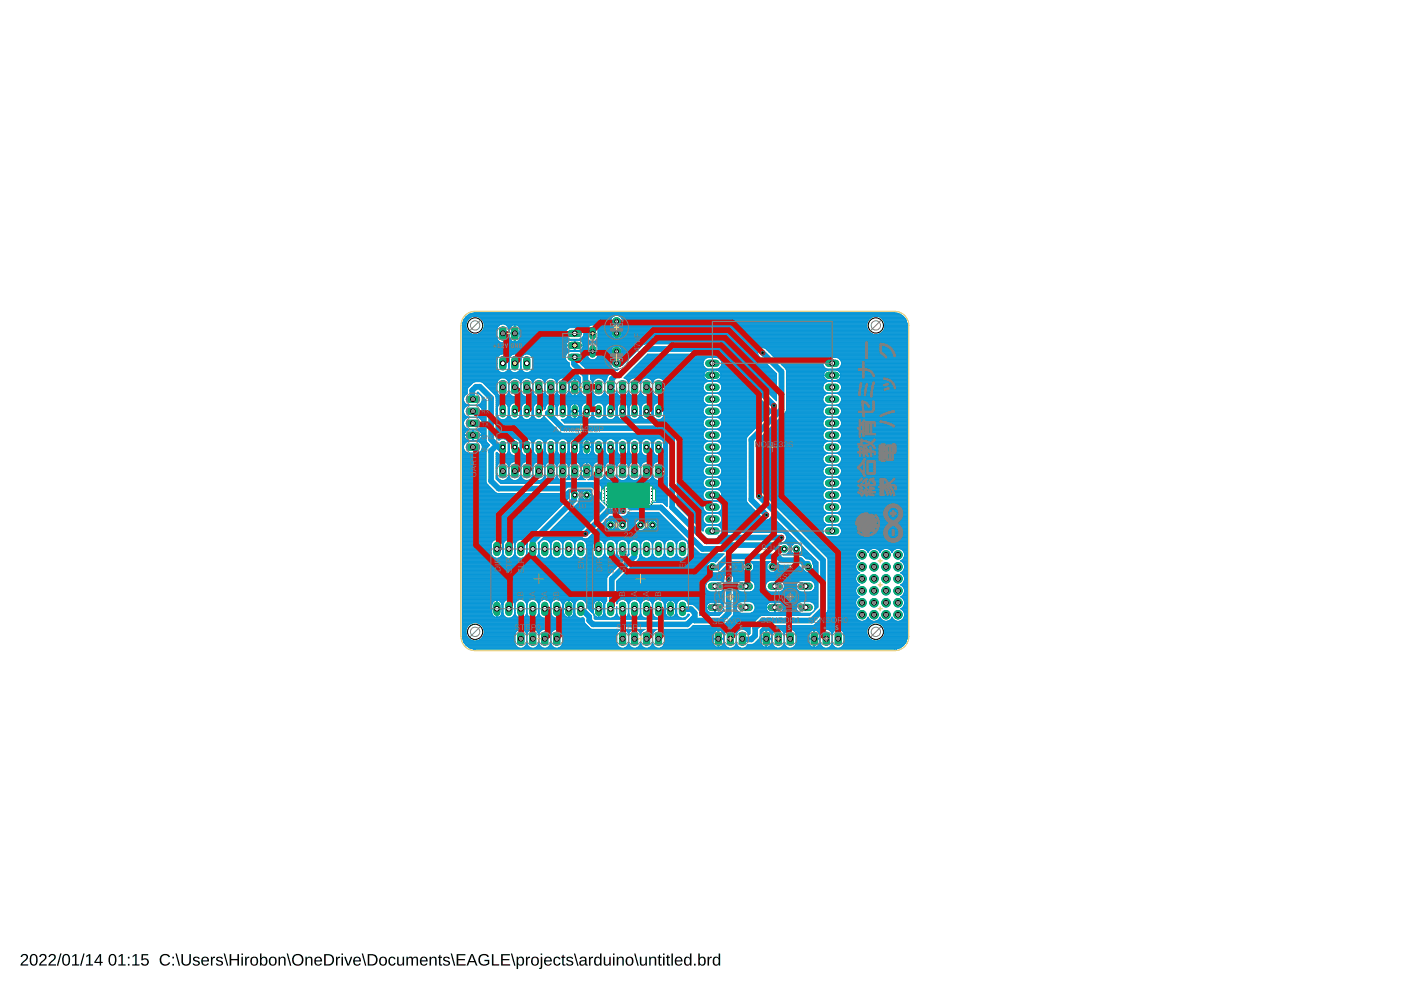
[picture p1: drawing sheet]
<svg xmlns="http://www.w3.org/2000/svg" width="297mm" height="210mm" viewBox="0 0 297 210" stroke-linecap="round" stroke-linejoin="round" font-family="sans-serif">
<path d="M4.6 202.4a.79 .79 0 0 1 1.3 .2 .79 .79 0 0 1-.5 1.1l-.7 .8h1.3v.2h-1.6l.1-.4 .5-.6a.72 .72 0 0 0 .4-1.2l-.5 .1-.2 .3h-.3zM6.7 202.4a.91 .91 0 0 1 1 .1 .91 .91 0 0 1 .3 1 .89 .89 0 0 1-.4 1.1 .89 .89 0 0 1-1.1-.2l-.2-.5v-.8zM6.8 202.6a1.65 1.65 0 0 0 .2 1.9h.1a1.12 1.12 0 0 0 .5-1.6l-.3-.4zM8.6 202.4a.79 .79 0 0 1 1.2 .2 .79 .79 0 0 1-.5 1.1l-.7 .8h1.3v.2h-1.6l.1-.4 .5-.6a.72 .72 0 0 0 .4-1.2l-.5 .1-.2 .3h-.3zM10.5 202.4a.79 .79 0 0 1 1.3 .2 .79 .79 0 0 1-.5 1.1l-.7 .8h1.3v.2h-1.6l.1-.4 .5-.6a.72 .72 0 0 0 .4-1.2l-.6 .1-.1 .3h-.3zM12.8 202.2h.2l-.7 2.6h-.2zM13.5 202.4a.91 .91 0 0 1 1.1 .1 .91 .91 0 0 1 .3 1 .89 .89 0 0 1-.4 1.1 .89 .89 0 0 1-1.1-.2l-.2-.5v-.8zM13.7 202.6a1.65 1.65 0 0 0 .2 1.9h.1a1.12 1.12 0 0 0 .5-1.6l-.3-.4zM15.3 202.7l.6-.4h.3v2.2h.6v.2h-1.5v-.2h.6v-1.9l-.6 .4zM17.7 202.2h.3l-.8 2.6h-.2zM18.3 202.7l.6-.4h.3v2.2h.5v.2h-1.5v-.2h.6v-1.9l-.5 .4zM21.1 202.3h.3v1.6h.4v.3h-.4v.5h-.3v-.5h-1.1v-.3zM21.1 202.6l-.8 1.3h.8zM23.4 202.4a.91 .91 0 0 1 1 .1 .91 .91 0 0 1 .3 1 .89 .89 0 0 1-.4 1.1 .89 .89 0 0 1-1.1-.2l-.2-.5v-.8zM23.5 202.6a1.65 1.65 0 0 0 .2 1.9h.1a1.12 1.12 0 0 0 .5-1.6l-.3-.4zM25.2 202.7l.5-.4h.3v2.2h.6v.2h-1.5v-.2h.6v-1.9l-.5 .4zM27.1 202.9h.4v.3h-.4zM27.1 204.4h.4v.3h-.4zM28.1 202.7l.6-.4h.3v2.2h.6v.2h-1.6v-.2h.7v-1.9l-.6 .4zM30 202.3h1.4v.3h-1.1v.7a.83 .83 0 0 1 1.1 .2 .83 .83 0 0 1-.1 1.1 .83 .83 0 0 1-1.2 0l-.2-.4 .3-.1a.55 .55 0 0 0 .8 .3 .55 .55 0 0 0 .1-.9 .55 .55 0 0 0-.8 .1h-.3zM34.2 202.6a1.21 1.21 0 0 1 1.9 .3l-.3 .1a.9 .9 0 0 0-1.3-.3 .9 .9 0 0 0-.2 1.3 .84 .84 0 0 0 .8 .5 .84 .84 0 0 0 .7-.5l.3 .1a1.25 1.25 0 0 1-1.9 .4 1.25 1.25 0 0 1 0-1.9zM36.5 202.9h.4v.3h-.4zM36.5 204.4h.4v.3h-.4zM37.2 202.2h.3l.7 2.6h-.3zM38.5 202.3h.3v1.5a.68 .68 0 0 0 .7 .7 .68 .68 0 0 0 .6-.7v-1.5h.4v1.5a1.01 1.01 0 0 1-1 1 1.01 1.01 0 0 1-1-1zM41.1 203a.85 .85 0 0 1 1.2 .3h-.2a.39 .39 0 0 0-.5-.3 .39 .39 0 0 0-.3 .5l.2 .1a.67 .67 0 0 1 .7 .2 .67 .67 0 0 1 .1 .7 .91 .91 0 0 1-1.5-.2l.3-.1a.45 .45 0 0 0 .5 .4 .45 .45 0 0 0 .4-.5l-.1-.1a.82 .82 0 0 1-1-.8zM42.9 203.1a.85 .85 0 0 1 1-.2 .85 .85 0 0 1 .4 1h-1.3a.54 .54 0 0 0 .3 .6 .54 .54 0 0 0 .7-.3l.3 .1a.92 .92 0 0 1-1.4 .3 .92 .92 0 0 1-.1-1.3zM43.1 203.2l-.1 .4h1l-.3-.5zM44.7 202.9h.3v.3l.2-.3 .4-.1v.3h-.3l-.2 .3-.1 1.3h-.3zM46 203a.85 .85 0 0 1 1.3 .3h-.3a.39 .39 0 0 0-.5-.3 .39 .39 0 0 0-.3 .5l.2 .1a.67 .67 0 0 1 .7 .2 .67 .67 0 0 1 .1 .7 .91 .91 0 0 1-1.4-.2l.2-.1a.45 .45 0 0 0 .6 .4 .45 .45 0 0 0 .3-.5l-.1-.1a.82 .82 0 0 1-1-.8zM47.4 202.2h.3l.7 2.6h-.3zM48.7 202.3h.3v1h1.3v-1h.4v2.4h-.4v-1.1h-1.3v1.1h-.3zM51.2 202.2h.3v.3h-.3zM51.2 202.9h.3v1.8h-.3zM52 202.9h.3v.3l.2-.3 .4-.1v.3h-.4l-.2 .3v1.3h-.3zM53.3 203.1a.94 .94 0 0 1 1.4 .5 .94 .94 0 0 1-1.1 1.1l-.3-.2-.2-.4zM53.6 203.1a.86 .86 0 0 0 .3 1.4 .79 .79 0 0 0 .5-.7 .79 .79 0 0 0-.5-.7zM55.1 202.2h.3v1a.71 .71 0 0 1 .9-.3 .71 .71 0 0 1 .4 .9 .76 .76 0 0 1-.9 .9l-.4-.3v.3h-.3zM55.6 203.1a.84 .84 0 0 0 .3 1.4 .83 .83 0 0 0 0-1.4zM57.2 203.1a.94 .94 0 0 1 1.5 .5 .94 .94 0 0 1-1.1 1.1l-.4-.2-.2-.4zM57.5 203.1a.86 .86 0 0 0 .3 1.4 .79 .79 0 0 0 .5-.7 .79 .79 0 0 0-.5-.7zM59 202.9h.3l.1 .3a.63 .63 0 0 1 .7-.4 .63 .63 0 0 1 .5 .7v1.2h-.4v-1.2a.45 .45 0 0 0-.5-.5 .45 .45 0 0 0-.3 .6v1.1h-.3zM60.8 202.2h.3l.7 2.6h-.3zM61.8 203.5a1.25 1.25 0 0 1 2.5 0 1.25 1.25 0 0 1-2.5 0zM62.5 202.8a.95 .95 0 0 0 0 1.4 .95 .95 0 0 0 1.4-.2 .95 .95 0 0 0-.1-1.2 .95 .95 0 0 0-1.3 0zM64.7 202.9h.3l.1 .3a.63 .63 0 0 1 .7-.4 .63 .63 0 0 1 .4 .7v1.2h-.3v-1.2a.45 .45 0 0 0-.5-.5 .45 .45 0 0 0-.3 .6v1.1h-.3zM66.8 203.1a.85 .85 0 0 1 1.1-.2 .85 .85 0 0 1 .4 1h-1.3a.54 .54 0 0 0 .3 .6 .54 .54 0 0 0 .7-.3l.2 .1a.92 .92 0 0 1-1.3 .3 .92 .92 0 0 1-.2-1.3zM67.1 203.2l-.1 .4h1l-.3-.5zM68.7 202.3h.8a1.22 1.22 0 0 1 1.3 1.2 1.22 1.22 0 0 1-1.2 1.2h-.9zM69.1 202.6v1.9h.5a1 1 0 0 0 .9-1.3 1 1 0 0 0-1.4-.6zM71.2 202.9h.3v.3l.2-.3 .4-.1v.3h-.3l-.2 .3v1.3h-.4zM72.4 202.2h.3v.3h-.3zM72.4 202.9h.3v1.8h-.3zM73 202.9h.3l.5 1.6 .6-1.6h.3l-.7 1.8h-.4zM75.1 203.1a.85 .85 0 0 1 1-.2 .85 .85 0 0 1 .4 1h-1.3a.54 .54 0 0 0 .3 .6 .54 .54 0 0 0 .7-.3l.3 .1a.92 .92 0 0 1-1.3 .3 .92 .92 0 0 1-.2-1.3zM75.3 203.2l-.1 .4h1l-.3-.5zM76.7 202.2h.3l.7 2.6h-.3zM78 202.3h.8a1.22 1.22 0 0 1 1.3 1.2 1.22 1.22 0 0 1-1.2 1.2h-.9zM78.3 202.6v1.9h.5a1 1 0 0 0 .9-1.3 1 1 0 0 0-1.4-.6zM80.6 203.1a.94 .94 0 0 1 1.5 .5 .94 .94 0 0 1-1.1 1.1l-.4-.2-.2-.4zM80.9 203.1a.86 .86 0 0 0 .3 1.4 .79 .79 0 0 0 .5-.7 .79 .79 0 0 0-.5-.7zM82.5 203.1a.76 .76 0 0 1 1.4 .3h-.4a.48 .48 0 0 0-.6-.3 .48 .48 0 0 0-.2 .7 .48 .48 0 0 0 .2 .7 .48 .48 0 0 0 .7-.4l.3 .1a.79 .79 0 0 1-1 .5 .79 .79 0 0 1-.6-.9zM84.2 202.9h.3v1.1a.45 .45 0 0 0 .5 .5 .45 .45 0 0 0 .4-.6v-1h.3v1.8h-.3v-.3a.63 .63 0 0 1-.7 .3 .63 .63 0 0 1-.5-.6zM86.2 202.9h.3v.3a.58 .58 0 0 1 .5-.4 .58 .58 0 0 1 .5 .4 .58 .58 0 0 1 .7-.4 .58 .58 0 0 1 .4 .7v1.2h-.3v-1.4a.41 .41 0 0 0-.5-.2 .41 .41 0 0 0-.2 .5v1.1h-.4v-1.4a.41 .41 0 0 0-.5-.2 .41 .41 0 0 0-.2 .5v1.1h-.3zM89.2 203.1a.85 .85 0 0 1 1.1-.2 .85 .85 0 0 1 .4 1h-1.4a.54 .54 0 0 0 .4 .6 .54 .54 0 0 0 .7-.3l.2 .1a.92 .92 0 0 1-1.3 .3 .92 .92 0 0 1-.2-1.3zM89.5 203.2l-.2 .4h1.1l-.3-.5zM91.1 202.9h.3v.3a.63 .63 0 0 1 .7-.4 .63 .63 0 0 1 .5 .7v1.2h-.3v-1.2a.45 .45 0 0 0-.5-.5 .45 .45 0 0 0-.4 .6v1.1h-.3zM93.2 202.4h.2v.5h.3v.2h-.3v1.2l.1 .2h.3v.2h-.6l-.1-.1v-1.5h-.2v-.2h.2zM94.1 203a.85 .85 0 0 1 1.3 .3h-.3a.39 .39 0 0 0-.5-.3 .39 .39 0 0 0-.3 .5l.2 .1a.67 .67 0 0 1 .7 .2 .67 .67 0 0 1 .1 .7 .91 .91 0 0 1-1.4-.2l.3-.1a.45 .45 0 0 0 .5 .4 .45 .45 0 0 0 .3-.5l-.1-.1a.82 .82 0 0 1-.9-.8zM95.5 202.2h.3l.7 2.6h-.2zM96.8 202.3h1.9v.3h-1.5v.7h1.4v.3h-1.4v.9h1.5v.2h-1.9zM99.9 202.3h.4l.9 2.4h-.3l-.3-.7h-1.1l-.3 .7h-.3zM100.1 202.5l-.5 1.3h.9zM101.7 202.6a1.27 1.27 0 0 1 2 .2l-.3 .1a.93 .93 0 0 0-1.4-.2 .93 .93 0 0 0-.1 1.3 1.03 1.03 0 0 0 1.5 .2v-.4h-.7v-.3h1v.8a1.33 1.33 0 0 1-1.9 .2 1.33 1.33 0 0 1-.1-1.9zM104.3 202.3h.3v2.2h1.2v.2h-1.5zM106.3 202.3h1.8v.3h-1.5v.7h1.4v.3h-1.4v.9h1.6v.2h-1.9zM108.3 202.2h.3l.7 2.6h-.3zM109.5 202.9h.3v.3a.71 .71 0 0 1 1-.3 .71 .71 0 0 1 .3 .9 .76 .76 0 0 1-.9 .9l-.4-.3 .1 1.1h-.4zM110.1 203.1a.84 .84 0 0 0 .2 1.4 .83 .83 0 0 0 .1-1.4zM111.5 202.9h.3v.3l.2-.3 .4-.1v.3h-.4l-.1 .3-.1 1.3h-.3zM112.8 203.1a.94 .94 0 0 1 1.5 .5 .94 .94 0 0 1-1.1 1.1l-.4-.2-.2-.4zM113.1 203.1a.86 .86 0 0 0 .3 1.4 .79 .79 0 0 0 .5-.7 .79 .79 0 0 0-.5-.7zM114.6 202.2h.4v.3h-.4zM114.6 202.9h.4v2.1a.45 .45 0 0 1-.7 .4v-.2l.3-.1zM115.6 203.1a.85 .85 0 0 1 1-.2 .85 .85 0 0 1 .4 1h-1.3a.54 .54 0 0 0 .3 .6 .54 .54 0 0 0 .7-.3l.3 .1a.92 .92 0 0 1-1.4 .3 .92 .92 0 0 1-.2-1.3zM115.8 203.2l-.1 .4h1l-.3-.5zM117.5 203.1a.76 .76 0 0 1 1.3 .3h-.3a.48 .48 0 0 0-.6-.3 .48 .48 0 0 0-.3 .7 .48 .48 0 0 0 .3 .7 .48 .48 0 0 0 .6-.4l.3 .1a.79 .79 0 0 1-.9 .5 .79 .79 0 0 1-.6-.9zM119.3 202.4h.2v.5h.4v.2h-.4v1.2l.1 .2h.3v.2h-.5l-.2-.1v-1.5h-.2v-.2h.2zM120.3 203a.85 .85 0 0 1 1.2 .3h-.3a.39 .39 0 0 0-.4-.3 .39 .39 0 0 0-.3 .5l.2 .1a.67 .67 0 0 1 .7 .2 .67 .67 0 0 1 .1 .7 .91 .91 0 0 1-1.5-.2l.3-.1a.45 .45 0 0 0 .5 .4 .45 .45 0 0 0 .4-.5l-.1-.1a.82 .82 0 0 1-1-.8zM121.7 202.2h.3l.7 2.6h-.3zM123.1 202.9a.74 .74 0 0 1 .8-.1 .74 .74 0 0 1 .4 .7l.1 .9 .2 .1v.2h-.4l-.2-.3a.63 .63 0 0 1-.7 .4 .63 .63 0 0 1-.5-.8 .63 .63 0 0 1 .8-.4h.4a.42 .42 0 0 0-.3-.5 .42 .42 0 0 0-.5 .3l-.3-.1zM123.3 203.9a.41 .41 0 0 0 .1 .7 .41 .41 0 0 0 .6-.4v-.4zM124.9 202.9h.3v.3l.1-.3 .4-.1v.3h-.3l-.2 .3v1.3h-.3zM126.1 203.1l.5-.3 .6 .3v-.9h.3v2.5h-.3v-.3a.71 .71 0 0 1-.9 .3 .71 .71 0 0 1-.3-.9zM126.4 203.2a.91 .91 0 0 0 .3 1.3 .79 .79 0 0 0 .5-.7 .79 .79 0 0 0-.5-.7zM128 202.9h.3v1.1a.45 .45 0 0 0 .5 .5 .45 .45 0 0 0 .4-.6v-1h.3v1.8h-.3v-.3a.63 .63 0 0 1-.7 .3 .63 .63 0 0 1-.5-.6zM130 202.2h.3v.3h-.3zM130 202.9h.3v1.8h-.3zM130.8 202.9h.2l.1 .3a.63 .63 0 0 1 .7-.4 .63 .63 0 0 1 .5 .7v1.2h-.4v-1.2a.45 .45 0 0 0-.5-.5 .45 .45 0 0 0-.3 .6v1.1h-.3zM132.8 203.1a.94 .94 0 0 1 1.5 .5 .94 .94 0 0 1-1.1 1.1l-.4-.2-.1-.4zM133.2 203.1a.86 .86 0 0 0 .3 1.4 .79 .79 0 0 0 .5-.7 .79 .79 0 0 0-.5-.7zM134.5 202.2h.2l.7 2.6h-.2zM135.7 202.9h.3v1.1a.45 .45 0 0 0 .5 .5 .45 .45 0 0 0 .3-.6v-1h.4v1.8h-.3v-.3a.63 .63 0 0 1-.8 .3 .63 .63 0 0 1-.4-.6zM137.6 202.9h.3v.3a.63 .63 0 0 1 .8-.4 .63 .63 0 0 1 .4 .7v1.2h-.3v-1.2a.45 .45 0 0 0-.5-.5 .45 .45 0 0 0-.3 .6v1.1h-.4zM139.7 202.4h.2v.5h.4v.2h-.4v1.2l.1 .2h.3v.2h-.5l-.1-.1-.1-1.5h-.2v-.2h.2zM140.6 202.2h.3v.3h-.3zM140.6 202.9h.3v1.8h-.3zM141.5 202.4h.2v.5h.4v.2h-.4v1.2l.1 .2h.3v.2h-.5l-.2-.1v-1.5h-.2v-.2h.2zM142.4 202.2h.3v2.5h-.3zM143.3 203.1a.85 .85 0 0 1 1-.2 .85 .85 0 0 1 .4 1h-1.3a.54 .54 0 0 0 .3 .6 .54 .54 0 0 0 .7-.3l.3 .1a.92 .92 0 0 1-1.4 .3 .92 .92 0 0 1-.2-1.3zM143.5 203.2l-.1 .4h1l-.3-.5zM145.2 203.1l.5-.3 .6 .3v-.9h.3v2.5h-.3v-.3a.71 .71 0 0 1-.9 .3 .71 .71 0 0 1-.4-.9zM145.4 203.2a.91 .91 0 0 0 .4 1.3 .79 .79 0 0 0 .5-.7 .79 .79 0 0 0-.5-.7zM147.2 204.3h.3v.4h-.3zM148.1 202.2h.3v1a.71 .71 0 0 1 .9-.3 .71 .71 0 0 1 .3 .9 .76 .76 0 0 1-.9 .9l-.3-.3-.1 .3h-.3zM148.6 203.1a.84 .84 0 0 0 .3 1.4 .83 .83 0 0 0 0-1.4zM150 202.9h.3v.3l.2-.3 .4-.1v.3h-.3l-.2 .3-.1 1.3h-.3zM151.3 203.1l.5-.3 .6 .3v-.9h.3v2.5h-.3v-.3a.71 .71 0 0 1-.9 .3 .71 .71 0 0 1-.4-.9zM151.5 203.2a.91 .91 0 0 0 .4 1.3 .79 .79 0 0 0 .5-.7 .79 .79 0 0 0-.5-.7z" fill="#000"/>
<g fill="none" stroke="#0696d7" stroke-width="1.2">
<path d="M121.9 75.8l-.2 1.4 2.4 2.4v2.4l.3 .1M161.7 74.8l4 4v8l-6.4 6.4v12.8l3.2 3.2M100.3 84.6l-.2-.2v-1.6l.8-.8h.8l2.4 2.4v8.8l1.2 1.2M105.3 94.4l-1.2 1.2v6.4l1.6 1.6h13.6l.8-.8h5.6l.8 .8v.8l2.4 2.4h4l.8 .8h6.4l8.8 8.8h4.8l.8-.8h9.6l.8 .8h1.4M105.3 94.4l1.2 1.2 .1-.8M116.8 87.2l-.7 .4 3.2 3.2h20.8l2.4 2.4v14.4l7.2 7.2h3.2l.8-.8h12M129.5 82.1l.2-.1v-1.6l.8-.8h.8l5.6-5.6h15.2l12 12M121.9 105l-.2 .2v.8l-8.8 8.8 .1 1.6M132.1 108.4h-3.2l-4.8 4.8M134.5 116.4v1.6l-4.8 4.8v5.6l-.2 .7M160.9 105.2l13.6 13.6v10.4l-2.4 2.4h-10.4l-1.6 1.6v1.6l-.8 .8h-1.6l-.3-.2M123.1 129.1l1.8 1.7v.8l.8 .8h20l1.2-1.2"/>
<path d="M144.7 129.1l1.8 .1 .8 .8v.8l-.4 .4M151 120.2l.3 .2h.8l2.4-2.4h10.4l.8 .8h4l.8 .8h.8l.1 .6M154.5 122.8v7.2l-1.6 1.6h-5.6l-.4-.4"/>
</g>
<g fill="none" stroke="#0696d7" stroke-width=".21">
<path d="M98.1 69v66M98.1 74.5h26.4M98.1 69.5h.7M98.1 79.5h24.4M98.1 78.3h7.4M98.1 75.8h7.4M98.1 78.5h7.5M98.1 68.9h.7M98.1 72.7h22M98.1 70.9h7.3M98.1 75.6h7.5M98.1 74.4h26.4"/>
<path d="M98.1 73.3h21.9M98.1 72.1h7.5M98.1 74.3h22.8M98.1 80h24.9M98.1 79.8h24.8M98.1 79.7h24.6M98.1 79.6h24.5M98.1 79.4h24.3M98.1 79.2h24.1M98.1 79.1h24M98.1 79h8.2M98.1 78.9h7.9"/>
<path d="M98.1 78.8h7.8M98.1 78.6h7.6M98.1 78.4h7.4M98.1 78.2h7.3M98.1 78h7.3M98.1 77.9h7.3M98.1 77.8h7.3M98.1 77.7h7.3M98.1 77.6h7.3M98.1 77.4h7.3M98.1 77.3h7.3M98.1 77.2h7.3"/>
<path d="M98.1 77.1h7.3M98.1 77h7.3M98.1 76.8h7.3M98.1 76.7h7.3M98.1 76.6h7.3M98.1 76.5h7.3M98.1 76.3h7.3M98.1 76.2h7.3M98.1 76.1h7.3M98.1 76h7.3M98.1 75.9h7.4M98.1 75.5h7.5"/>
<path d="M98.1 75.4h7.7M98.1 75.3h7.8M98.1 75.1h8.1M98.1 75h22M98.1 74.9h22.1M98.1 74.8h22.2M98.1 74.7h22.4M98.1 74.2h22.5M98.1 74.1h22.3M98.1 73.9h22.2M98.1 73.8h22.1M98.1 73.7h22"/>
<path d="M98.1 73.6h22M98.1 73.4h21.9M98.1 73.2h23.7M98.1 73.1h21.9M98.1 73h21.9M98.1 72.9h22M98.1 72.6h8.1M98.1 72.5h7.8M98.1 72.4h7.7M98.1 72.2h7.6M98.1 72h7.4M98.1 71.9h7.4"/>
<path d="M98.1 71.8h7.3M98.1 71.6h7.3M98.1 71.5h7.3M98.1 71.4h7.3M98.1 71.3h7.3M98.1 71.2h7.3M98.1 71h7.3M98.1 70.8h1.9M98.1 70.7h1.7M98.1 70.6h1.5M98.1 70.4h1.3M98.1 70.3h1.2"/>
<path d="M98.1 70.2h1.1M98.1 70.1h1M98.1 70h.9M98.1 69.8h.9M98.1 69.7h.8M98.1 69.6h.8M98.1 69.4h.7M98.1 69.2h.7M98.1 69.1h.7M98.1 69h.7M98.1 68.7h.7M98.1 68.6h.7"/>
<path d="M98.1 68.5h.7M98.1 68.4h.8M98.2 68.3h.7M98.2 68.2h.8M98.3 68h.7M98.3 67.9h.8M98.3 67.8l-.2 1.2M98.3 67.8h.9M98.4 67.7h.9M98.5 67.5h.9M98.6 67.4h1M98.7 67.3h1.1"/>
<path d="M98.8 67.2h1.3M98.8 68.6v.8M98.8 69.4l.3 .7M98.9 67.1h31.1M99.1 67h31.2M99.1 70.1l.5 .5 .8 .3M99.1 67.9l-.3 .7M99.2 66.8h92M99.4 66.7h91.6M99.6 66.6h91.2M100 66.5h90.4M100.4 67.1l-.8 .3-.5 .5"/>
<path d="M100.6 66.3h89.2M100.7 66.3a2.58 2.58 0 0 0-2.4 1.5M101.1 67.1l.7 .3 .6 .5M101.4 67.2h28.5M101.4 70.8h4M101.7 67.3h28.1M101.7 70.7h3.7M101.9 67.4h27.7M101.9 70.6h3.5M102 70.4h3.4M102 67.5h27.6M102.1 70.3h3.3"/>
<path d="M102.1 67.7h27.5M102.2 67.8h27.3M102.3 70.2h3.1M102.4 67.9l.3 .7M102.4 70.1l-.6 .5-.7 .3M102.4 70.1h3M102.4 67.9h27.1M102.4 68h27.1M102.4 70h3M102.5 69.8h2.9M102.5 68.2h27M102.5 69.7h2.9"/>
<path d="M102.5 68.3h27M102.6 68.4h26.9M102.6 69.6h2.8M102.6 69.5h2.9M102.6 68.5h26.9M102.7 68.9h3.2M102.7 68.6v.8M102.7 69.4l-.3 .7M102.7 69.4h2.8M102.7 69.2h2.9M102.7 69.1h3M102.7 69h3.1"/>
<path d="M102.7 68.7h3.5M102.7 68.6h26.9M105.4 69.7v2l.2 .5M105.4 78a1.25 1.25 0 0 0 1.2 1 1.25 1.25 0 0 0 1.2-1M105.6 72.2l.3 .3M105.6 69.2l-.2 .5M105.9 75.2l.5-.1 .9 .1M105.9 75.2l-.5 .8v2M105.9 72.5l.5 .2 .9-.2M105.9 68.9l.5-.2 .9 .2M105.9 68.9l-.3 .3M106.9 79h2"/>
<path d="M107 68.7h22.6M107 72.6h13.2M107.1 75.1h1.6M107.2 78.9h1.4M107.3 75.2l.5 .8v2M107.3 68.9h1.6M107.3 68.9l.4 .3M107.3 72.5h1.5M107.3 75.3h1.1M107.4 78.8h1M107.4 69h1.2M107.4 72.4h1.2"/>
<path d="M107.5 75.4h.8M107.5 78.6h.8M107.5 69.1h.9M107.6 75.5h.6M107.6 72.2h.8M107.6 78.5h.5M107.7 72.2l-.4 .3M107.7 69.2l.1 .5M107.7 75.6h.4M107.7 72.1h.6M107.7 69.2h.6M107.7 78.4h.4"/>
<path d="M107.7 75.8h.3M107.7 72h.5M107.7 69.4h.5M107.7 78.3h.3M107.8 69.5h.4M107.8 78.2h.2M107.8 75.9h.2M107.8 71.9h.3M107.8 76h.1M107.8 71.8h.3M107.8 69.6h.3M107.8 69.7v2l-.1 .5"/>
<path d="M107.8 70.9h.3M107.8 78h.1M107.8 77.9h.1M107.8 77.8h.1M107.8 77.7h.1M107.8 77.6h.1M107.8 77.4h.1M107.8 77.3h.1M107.8 77.2h.1M107.8 77.1h.1M107.8 77h.1M107.8 76.8h.1"/>
<path d="M107.8 76.7h.1M107.8 76.6h.1M107.8 76.5h.1M107.8 76.3h.1M107.8 76.2h.1M107.8 76.1h.1M107.8 71.6h.3M107.8 71.5h.3M107.8 71.4h.3M107.8 71.3h.3M107.8 71.2h.3M107.8 71h.3"/>
<path d="M107.8 70.8h.3M107.8 70.7h1.3M107.8 70.6h.3M107.8 70.4h.3M107.8 70.3h.3M107.8 70.2h.3M107.8 70.1h.3M107.8 70h.3M107.8 69.8h.3M107.8 69.7h.3M107.9 78a1.25 1.25 0 0 0 1.3 1 1.25 1.25 0 0 0 1.2-1M108.1 69.7v.9h2.1v-.9"/>
<path d="M108.1 71.9v-1.1h2.1l-.1 1.2M108.1 71.9l.2 .3M108.3 69.2l-.2 .5M108.3 72.2l.8 .3M108.5 75.2l.4-.1 1 .1M108.5 75.2l-.6 .8v2M109.1 69.5h.1M109.1 68.8v3.7M109.1 68.8v.1M109.1 68.8l-.8 .4M109.1 72.5v.1M109.1 70.9h.1"/>
<path d="M109.1 72.1h.1M109.1 72.5h.1M109.1 72.4h.1M109.1 72.2h.1M109.1 72h.1M109.1 71.9h.1M109.1 71.8h.1M109.1 71.6h.1M109.1 71.5h.1M109.1 71.4h.1M109.1 71.3h.1M109.1 71.2h.1"/>
<path d="M109.1 71h.1M109.1 70.8h.1M109.1 70.6h.1M109.1 70.4h.1M109.1 70.3h.1M109.1 70.2h.1M109.1 70.1h.1M109.1 70h.1M109.1 69.8h.1M109.1 69.7h.1M109.1 69.6h.1M109.1 69.4h.1"/>
<path d="M109.1 69.2h.1M109.1 69.1h.1M109.1 69h.1M109.2 68.8v3.7M109.2 72.5h.1M109.2 70.7h10.7M109.2 68.8l-.1 .1M109.2 68.8l.5 .2M109.4 79h2M109.5 68.9h20.1M109.5 72.5h10.8M109.6 75.1h1.6"/>
<path d="M109.7 69l.3 .2M109.7 78.9h1.4M109.7 69h15.5M109.7 72.4h10.7M109.9 75.2l.5 .8v2M109.9 75.3h1.1M109.9 69.1h15.1M109.9 72.2h10.7M109.9 78.8h1M110 72.2l-.8 .3M110 69.2l.1 .2M110 72.1h14.8"/>
<path d="M110 75.4h.8M110 69.2h14.8M110 78.6h.8M110.1 72l-.1 .2M110.1 69.4l.1 .3M110.1 72h14.6M110.1 69.4h14.6M110.1 75.5h.6M110.2 69.5h14.5M110.2 78.5h.5M110.2 71.9h10.6M110.2 71.8h10.3"/>
<path d="M110.2 69.6h10.3M110.2 75.6h.4M110.2 69.7h10.1M110.2 70.9h9.7M110.2 78.4h.4M110.2 71.6h10.1M110.2 71.5h10M110.2 71.4h9.9M110.2 71.3h9.8M110.2 71.2h9.8M110.2 71h9.7M110.2 70.8h9.7"/>
<path d="M110.2 70.6h9.7M110.2 70.4h9.7M110.2 70.3h9.7M110.2 70.2h9.8M110.2 70.1h9.8M110.2 70h9.9M110.2 69.8h10M110.3 75.8h.3M110.3 78.3h.3M110.3 78.2h.2M110.3 75.9h.2M110.4 76h.1"/>
<path d="M110.4 78h.1M110.4 77.9h.1M110.4 77.8h.1M110.4 77.7h.1M110.4 77.6h.1M110.4 77.4h.1M110.4 77.3h.1M110.4 77.2h.1M110.4 77.1h.1M110.4 77h.1M110.4 76.8h.1M110.4 76.7h.1"/>
<path d="M110.4 76.6h.1M110.4 76.5h.1M110.4 76.3h.1M110.4 76.2h.1M110.4 76.1h.1M110.5 78a1.25 1.25 0 0 0 1.2 1 1.25 1.25 0 0 0 1.2-1M111 75.2a1.25 1.25 0 0 1 1.9 .8M111 75.2l-.4 .4-.1 .4v2M112 79h10M112.2 75.1h7.8M112.3 78.9h9.6M112.4 75.3h7.6"/>
<path d="M112.5 78.8h9.3M112.5 75.4h7.4M112.6 78.6h9M112.6 75.5h7.3M112.7 78.5h8.8M112.8 75.6h7.1M112.8 78.4h8.6M112.8 75.8h7.1M112.8 78.3h8.5M112.9 78.2h8.3M112.9 75.9h7M112.9 76h7"/>
<path d="M112.9 76v2M112.9 78h8.1M112.9 77.9h8M112.9 77.8h7.9M112.9 77.7h7.9M112.9 77.6h7.8M112.9 77.4h7.7M112.9 77.3h7.7M112.9 77.2h7.7M112.9 77.1h7.7M112.9 77h7.7M112.9 76.8h7.6"/>
<path d="M112.9 76.7h7.4M112.9 76.6h7.3M112.9 76.5h7.2M112.9 76.3h7.1M112.9 76.2h7.1M112.9 76.1h7M119.9 70.4v.5M119.9 76l.2 .5 .5 .4 .2 .9M119.9 70.9l.2 .5M120 73.3h3.7M120 73.2h3.7M120 73.2h.1"/>
<path d="M120 73.3h.1M120 73.3v.2M120 73v.2M120 73.5l.2 .3M120.2 73.8l.1 .1M120.3 72.5l-.3 .5M120.3 73.9l.1 .2M120.8 77.8l2.2 2.2 .1 3.1M120.8 74.5a1.29 1.29 0 0 0-.9 1.5M120.8 69.5l-.4 .1-.5 .8M121 72.1l-.7 .4M121.8 72.7h.1"/>
<path d="M121.8 73.3h.1M121.8 72.1v2.2M121.8 74.2h.1M121.8 74.1h.1M121.8 73.9h.1M121.8 73.8h.1M121.8 73.7h.1M121.8 73.6h.1M121.8 73.4h.1M121.8 73.1h.1M121.8 73h.1M121.8 72.9h.1"/>
<path d="M121.8 72.6h.1M121.8 72.5h.1M121.8 72.4h.1M121.8 72.2h.1M121.9 72.1v2.2M121.9 73.2h2.8M122.7 72.1l.6 .3 .4 .6M122.7 74.3h1.8M122.9 74.5a1.29 1.29 0 0 1 .9 1.5M122.9 69.5l.4 .1 .5 .8M122.9 71.9h1.8M123 77h6.5"/>
<path d="M123.1 72.2h1.8M123.1 77.1h6.4M123.1 74.2h1.4M123.1 74.7h1.4M123.2 69.6h1.4M123.2 71.8h1.4M123.2 77.2h6.3M123.2 76.8h6.3M123.3 72.4h1.9M123.3 74.1h1.2M123.4 77.3h6.1M123.4 74.8h1.1"/>
<path d="M123.4 69.7h1.1M123.4 71.6h1.1M123.4 76.7h6.1M123.4 72.5h69M123.4 73.9l-.1 .2a3.2 3.2 0 0 1-2.6 .1l-.3-.1M123.4 73.9h1.1M123.5 77.4h6M123.5 74.9h1M123.5 72.6h68.9M123.5 69.8h1M123.5 76.6h6M123.5 73.8h1"/>
<path d="M123.5 71.5h1M123.6 72.7h1.7M123.6 73.7h.9M123.6 77.6h6M123.6 75h.9M123.6 72.9h1.5M123.6 71.4h.9M123.6 70h.9M123.6 76.5h6M123.6 73.6h.9M123.7 73v.2M123.7 73.5l-.3 .4"/>
<path d="M123.7 73.4h.9M123.7 73h1.2M123.7 73.3h.9M123.7 73.3h.1M123.7 73.2h.1M123.7 73.3v.2M123.7 75.1h.8M123.7 73.1h1.1M123.7 71.3h.8M123.7 70.1h.8M123.7 76.3h5.9M123.7 77.7h5.9"/>
<path d="M123.7 75.3h.8M123.7 76.2h1.6M123.7 71.2h.8M123.7 70.2h.8M123.8 76.1h1.2M123.8 75.4h.7M123.8 71h.7M123.8 70.3h.7M123.8 76l-.2 .5-.6 .4 2 2.1M123.8 70.4v.5M123.8 70.9l-.2 .5-.7 .5h-2.1l-.7-.5M123.8 75.8h.9"/>
<path d="M123.8 70.9h.7M123.8 75.6h.8M123.8 76h1.1M123.8 75.9h1M123.8 75.5h.8M123.8 70.8h.7M123.8 70.7h.7M123.8 70.6h.7M123.8 70.4h.7M123.8 77.8h5.9M124 77.9h5.8M124.1 78h5.8"/>
<path d="M124.2 78.2h5.9M124.3 78.3h6.1M124.4 78.4h6.6M124.5 69.8v1.8a1.15 1.15 0 0 0 1.2 .9 1.15 1.15 0 0 0 1.1-.9v-1.8M124.5 69.8a1.15 1.15 0 0 1 1.2-.9 1.15 1.15 0 0 1 1.1 .9M124.5 75.4l.5 .7M124.7 73.2a1.17 1.17 0 0 1 1.9 0M124.7 73.2l-.2 .4v1.8M124.7 78.6h5.3M124.8 78.8h5M124.9 78.9h4.8M125 76.1l.4 .2 .9-.2"/>
<path d="M125 79l.2 .4v1l.4 .7v2M125 79h4.6M125.1 79.1h4.4M125.1 79.2h4.2M125.2 79.4h4M125.2 79.5h3.9M125.2 80h3.5M125.2 79.8h3.6M125.2 79.7h3.7M125.2 79.6h3.8M126 72.7h66.4M126 76.2h3.7"/>
<path d="M126.1 69h3.7M126.2 72.4h66.2M126.3 72.9h66.1M126.3 76.1h3.6M126.3 69.1h3.6M126.4 72.2h66M126.4 73h10.2M126.4 76h3.6M126.5 72.1h65.9M126.5 69.2h3.5M126.5 73.1h9.8M126.6 75.9h3.6"/>
<path d="M126.6 72h65.8M126.6 69.4h3.7M126.6 73.2l.2 .4v1.8M126.6 73.2h9.6M126.6 75.8h7M126.7 69.5h57.1M126.7 71.9h65.7M126.7 75.6h7.1M126.7 73.3h9.4M126.7 71.8h3.5M126.7 69.6h3.5M126.7 73.4h3.5"/>
<path d="M126.7 75.5h3.5M126.8 71.6h3.3M126.8 69.7h3.3M126.8 74.5h3.9M126.8 75.4l-.5 .7M126.8 70.9h2.8M126.8 74.4h8.2M126.8 74.3h2.8M126.8 75.4h3.2M126.8 75.3h3.1M126.8 75.1h3M126.8 75h2.9"/>
<path d="M126.8 74.9h2.8M126.8 74.8h2.8M126.8 74.7h2.8M126.8 74.2h2.8M126.8 74.1h2.8M126.8 73.9h2.9M126.8 73.8h3M126.8 73.7h3.1M126.8 73.6h3.2M126.8 71.5h3.2M126.8 71.4h3.1M126.8 71.3h2.9"/>
<path d="M126.8 71.2h2.8M126.8 71h2.8M126.8 70.8h2.8M126.8 70.7h3.9M126.8 70.6h2.8M126.8 70.4h2.8M126.8 70.3h2.8M126.8 70.2h2.8M126.8 70.1h3M126.8 70h3.1M126.8 69.8h3.2M129.5 67.9l.1 1"/>
<path d="M129.6 76.3a1.29 1.29 0 0 0 .1 1.5 1.29 1.29 0 0 0 1.4 .5l-.2 .2h-6.3M129.6 67.4l-.1 .5M129.6 68.9l.4 .3M130 67.1l-.4 .3M130 69.2l.5 .2 1-.2M130.3 73.4l-.7 .6v.4M130.3 69.6h.4v2.2h-.4l-.7-.6v-.4h2.3v.4l-.7 .6h-.4v-2.2h.4l.7 .6v.4h-2.3v-.4zM130.3 75.6l-.7-.6v-.4h2.3v.4l-.7 .6M130.3 78.5l-.4 .2-1.1 1.1-.2 .4M130.5 75.8l-.9 .5M130.5 66.9l-.5 .2M130.7 73.4v2.2"/>
<path d="M130.7 70.9h.1M130.7 74.3h.1M130.7 75.5h.1M130.7 75.4h.1M130.7 75.3h.1M130.7 75.1h.1M130.7 75h.1M130.7 74.9h.1M130.7 74.8h.1M130.7 74.7h.1M130.7 74.2h.1M130.7 74.1h.1"/>
<path d="M130.7 73.9h.1M130.7 73.8h.1M130.7 73.7h.1M130.7 73.6h.1M130.7 73.4h.1M130.7 71.8h.1M130.7 71.6h.1M130.7 71.5h.1M130.7 71.4h.1M130.7 71.3h.1M130.7 71.2h.1M130.7 71h.1"/>
<path d="M130.7 70.8h.1M130.7 70.6h.1M130.7 70.4h.1M130.7 70.3h.1M130.7 70.2h.1M130.7 70.1h.1M130.7 70h.1M130.7 69.8h.1M130.7 69.7h.1M130.7 69.6h.1M130.8 74.5h4.1M130.8 73.4v2.2"/>
<path d="M130.8 70.7h53.9M131 75.8l.8 .5M131 66.9l.5 .2M131.1 78.3h.1M131.1 69.4h52.7M131.1 67h60.2M131.2 73.4l.7 .6v.4M131.2 69.6h52.7M131.3 75.9h2.2M131.3 71.8h61.1M131.3 73.4h4.6M131.3 75.5h2.6"/>
<path d="M131.4 69.7h52.5M131.4 71.6h61M131.4 73.6h4.4M131.4 67.1h60.1M131.4 75.4h2.6M131.4 69.2h52.4M131.5 67.1l.3 .3M131.5 76h1.9M131.5 71.5h60.9M131.5 69.8h52.5M131.5 73.7h4.2M131.6 75.3h2.5"/>
<path d="M131.6 69.1h52.2M131.6 67.2h53.4M131.6 70h52.4M131.6 76.1h1.7M131.6 71.4h60.8M131.7 73.8h3.9M131.7 75.1h2.5M131.7 69h52.1M131.7 67.3h53M131.7 70.1h52.3M131.7 76.2h1.5M131.7 71.3h60.7"/>
<path d="M131.8 73.9h3.6M131.8 68.9h52M131.8 75h2.6M131.8 76.3l.2 .5v.6M131.8 67.4l.2 .5M131.8 68.9l-.3 .3M131.8 76.3h1.2M131.8 67.4h52.7M131.8 71.2h60.6M131.8 70.2h52.4M131.9 70.9h60.5M131.9 74.3h3.2"/>
<path d="M131.9 74.9h2.6M131.9 74.8h2.7M131.9 74.7h2.8M131.9 74.2h3.3M131.9 74.1h3.4M131.9 71h60.5M131.9 70.8h53.1M131.9 70.6h52.6M131.9 70.4h52.5M131.9 70.3h52.4M131.9 68.7h51.9M131.9 67.5h52.5"/>
<path d="M131.9 76.5h1M131.9 68.6h51.9M131.9 67.7h52.4M131.9 76.6h.9M132 77.4h.1M132 76.7h.7M132 68.5h51.8M132 67.8h52.2M132 77.3h.1M132 67.9l-.2 1M132 77.2h.2M132 77.1h.3"/>
<path d="M132 77h.4M132 76.8h.5M132 68.4h51.9M132 68.3h51.9M132 68.2h52M132 68h52M132 67.9h52.1M132.5 80h16.8M132.6 79.8h16.6M132.7 79.7h16.5M132.8 79.6h18.2M132.9 79.5h23.2"/>
<path d="M133.1 79.4h16.1M133.2 79.2h16.1M133.3 79.1h16M133.4 79h16M133.5 78.9h16M133.7 78.8h15.9M133.8 78.6h15.9M133.9 78.5h16.1M134 78.4h21M134.2 78.3h20.7M134.3 78.2h15.5M134.4 78h15.2"/>
<path d="M134.5 77.9h14.9M134.6 77.8h14.7M134.7 77.7h14.5M134.9 77.6h14.3M135 77.4h14.1M135.1 77.3h14M135.2 77.2h13.9M135.4 77.1h13.7M135.5 77h13.6M135.6 76.8h13.5M135.7 76.7h13.4M135.8 76.6h13.3"/>
<path d="M136 76.5h13.2M136 73.4h.1M136 73.4l-4 4M136.1 76.3h13.1M136.2 76.2h13.2M136.3 73.1l.4-.2h15.6l.4 .2M136.3 73.1l-.3 .3M136.3 76.1h13.2M136.4 76h13.2M136.6 75.9h13.3M136.7 75.8h15.6M136.8 75.6h15.4"/>
<path d="M136.9 75.5h15.2M137.1 75.4h14.9M137.2 75.3h14.6M137.3 75.1h14.4M149.2 79.7h3.7M149.2 79.5h.1M149.2 79.7h.1M149.2 79.7l.1 .3M149.2 76.3a1.25 1.25 0 0 0 .9 2M149.3 80l.3 .4 .6 .3M149.5 78.9l-.3 .6M149.6 78.7a1.58 1.58 0 0 1 1.4-.2v2.2"/>
<path d="M149.6 78.7l-.1 .2M149.6 76l.5-.2h1.9l.5 .2M149.6 76l-.4 .3M151 78.5h.1M151 80h.1M151 79.8h.1M151 79.7h.1M151 79.4h.1M151 79.2h.1M151 79.1h.1M151 79h.1M151 78.9h.1"/>
<path d="M151 78.8h.1M151 78.6h.1M151.1 79.6h5.1M152.1 78.5h3M152.2 75.9h.3M152.3 78.2h2.4M152.4 78.6h2.8M152.4 73h40M152.5 76h.1M152.5 76l.3 .3M152.5 78.8h2.8M152.5 78h2.1"/>
<path d="M152.6 76.1h.1M152.6 78.9l-.1-.2a1.58 1.58 0 0 0-1.4-.2v2.2M152.6 78.9l.3 .6M152.6 78.9h2.9M152.7 77.9h1.8M152.7 73.1l11.9 11.9v-5.8M152.7 79h2.9M152.7 73.1h39.7M152.7 76.2h.1M152.8 79.1h2.9M152.8 77.8h1.6M152.8 80l-.6 .6"/>
<path d="M152.8 80h3.7M152.8 79.2h3M152.8 76.3l.2 .5-.2 .9M152.8 77.7l-.8 .6M152.8 79.8h3.6M152.8 76.3h.1M152.8 73.2h39.6M152.9 79.8l-.1 .2M152.9 79.7h3.4M152.9 79.4h3.1M152.9 77.7h1.4M152.9 79.7h.1"/>
<path d="M152.9 79.5h.1M152.9 79.7v.1M152.9 76.5h.2M152.9 77.6h1.2M153 76.6h.2M153 73.3h39.4M153 77.4h1M153 76.7h.3M153 77.3h.9M153 77.2h.8M153 77.1h.7M153 77h.5"/>
<path d="M153 76.8h.4M153.1 73.4h39.3M153.2 73.6h39.2M153.3 73.7h39.1M153.5 73.8h7.7M153.6 73.9h7.4M153.7 74.1h7.2M153.8 74.2h7M153.9 74.3h6.8M154.1 74.4h6.6M154.2 74.5h6.4M154.3 74.7h6.3"/>
<path d="M154.4 74.8h6.2M154.5 74.9h6.1M154.6 75h6M154.8 75.1h5.9M154.9 75.3h5.8M155 75.4h5.8M155.1 75.5h5.8M155.3 75.6h5.7M155.4 75.8h5.7M155.5 75.9h5.7M155.6 76h5.8M155.7 76.1h5.8"/>
<path d="M155.9 76.2h5.7M156 76.3h5.7M156.1 76.5h5.8M156.2 76.6h5.8M156.3 76.7h5.8M156.5 76.8h5.7M156.6 77h5.7M156.7 77.1h5.8M156.8 77.2h5.8M157 77.3h5.7M157.1 77.4h5.7M157.2 77.6h5.7"/>
<path d="M157.3 77.7h5.8M157.4 77.8h5.8M157.5 77.9h5.8M157.7 78h5.7M157.8 78.2h5.7M157.9 78.3h5.8M158 78.4h5.8M158.2 78.5h5.7M158.3 78.6h5.7M158.4 78.8h5.7M158.5 78.9h5.8M158.6 79h5.8"/>
<path d="M158.7 79.1h5.8M158.9 79.2h5.7M159 79.4h5.6M159.1 79.5h5.5M159.2 79.6h5.4M159.4 79.7h5.2M159.5 79.8h5.1M159.6 80h5M160.6 75a1.09 1.09 0 0 1 .5-1.1 1.09 1.09 0 0 1 1.2 0l4.3 4.3M160.6 75l.2 .4M160.8 75.4l3.8 3.8M162.2 73.8h30.2"/>
<path d="M162.4 73.9h30M162.5 74.1h29.9M162.6 74.2h29.8M162.7 74.3h29.7M162.9 74.4h29.5M163 74.5h29.4M163.1 74.7h29.3M163.2 74.8h29.2M163.3 74.9h29.1M163.4 75h29M163.6 75.1h28.8M163.7 75.3h28.7"/>
<path d="M163.8 75.4h28.6M163.9 75.5h28.5M164.1 75.6h28.3M164.2 75.8h28.2M164.3 75.9h11M164.4 76h10.6M164.5 76.1h10.4M164.7 76.2h10.1M164.8 76.3h9.8M164.9 76.5h9.7M165 76.6h9.5M165.1 76.7h9.4"/>
<path d="M165.3 76.8h9.2M165.4 77h9.1M165.5 77.1h9M165.6 77.2h8.9M165.7 77.3h8.8M165.9 77.4h8.6M166 77.6h8.6M166.1 77.7h8.5M166.2 77.8h8.5M166.3 77.9h8.5M166.5 78h8.4M166.6 78.2h8.6"/>
<path d="M166.6 78.2l.2 .4M166.6 78.3h25.8M166.7 78.4h25.7M166.8 78.5h8.6M166.8 79.5h25.6M166.8 78.6v8.4l-.2 .4-6.2 6.2v10.6M166.8 80h7.9M166.8 79.8h7.8M166.8 79.7h7.8M166.8 79.6h9.6M166.8 79.4h7.8M166.8 79.2h7.8"/>
<path d="M166.8 79.1h7.9M166.8 79h8M166.8 78.9h8M166.8 78.8h8.2M166.8 78.6h8.3M174.6 79.7h3.7M174.6 79.5h.1M174.6 79.7h.1M174.6 79.7v.1M174.6 79.8l.3 .5 .4 .3M174.6 76.3l-.1 .5 .1 .9M174.6 77.7l.8 .6"/>
<path d="M174.9 78.9l-.3 .6M175 78.7l-.1 .2M175.1 78.7l1.3-.2v2.2M175.1 78.7h-.1M176.4 78.5h.1M176.4 80h.1M176.4 79.8h.1M176.4 79.7h.1M176.4 79.4h.1M176.4 79.2h.1M176.4 79.1h.1M176.4 79h.1"/>
<path d="M176.4 78.9h.1M176.4 78.8h.1M176.4 78.6h.1M176.5 79.6h15.9M177.5 78.5h14.9M177.6 75.9h14.8M177.7 78.2h14.7M177.7 78.6h14.7M177.9 76a1.27 1.27 0 0 1 .5 1.3 1.27 1.27 0 0 1-1 1M177.9 76l-.5-.2h-2l-.8 .5M177.9 76h14.5M177.9 78.7a1.66 1.66 0 0 0-1.4-.2v2.2"/>
<path d="M177.9 78.7l.4 .8M177.9 78.8h14.5M177.9 78h14.5M178 76.1h14.4M178 78.9h14.4M178.1 77.9h14.3M178.1 79h14.3M178.1 76.2h14.3M178.2 77.8h14.2M178.2 79.1h14.2M178.2 80l-.2 .3M178.2 80h14.2"/>
<path d="M178.2 79.2h14.2M178.2 79.8v.2M178.2 79.8h14.2M178.2 79.4h14.2M178.2 76.3h14.2M178.3 79.7h.1M178.3 79.5h.1M178.3 79.7l-.1 .1M178.3 79.7h14.1M178.3 77.7h14.1M178.3 76.5h14.1M178.3 77.6h14.1"/>
<path d="M178.3 76.6h14.1M178.4 77.4h14M178.4 76.7h14M178.4 77.3h14M178.4 77.2h14M178.4 77.1h14M178.4 77h14M178.4 76.8h14M183.8 68.6v.8M183.8 69.4l.3 .7 .5 .5 .7 .3M184.1 67.9l-.3 .7M185.3 67.1l-.7 .3-.5 .5"/>
<path d="M186.1 67.1l.7 .3 .5 .5M186.4 67.2h5.2M186.4 70.8h6M186.6 67.3h5.1M186.7 70.7h5.7M186.9 70.6h5.5M186.9 67.4h4.9M187 67.5h4.9M187 70.4h5.4M187.1 70.3h5.3M187.1 67.7h4.9M187.2 70.2h5.2"/>
<path d="M187.2 67.8h4.9M187.3 67.9l.3 .7M187.3 70.1l-.5 .5-.7 .3M187.3 70.1h5.1M187.3 67.9h4.8M187.4 70h5M187.4 68h4.8M187.4 69.8h5M187.4 68.2h4.8M187.5 69.7h4.9M187.5 68.3h4.7M187.5 69.6h4.9"/>
<path d="M187.5 68.4h4.8M187.6 69.5h4.8M187.6 68.5h4.7M187.6 68.9h4.7M187.6 68.6v.8M187.6 69.4l-.3 .7M187.6 69.4h4.8M187.6 69.2h4.8M187.6 69.1h4.8M187.6 69h4.8M187.6 68.7h4.7M187.6 68.6h4.7"/>
<path d="M189.7 66.3a2.58 2.58 0 0 1 2.4 1.5M192.1 67.8l.3 1.2M192.4 69v66M98.1 80.7h7.4M98.1 83.3h1M98.1 85.9h1.1M98.1 86h1M98.1 88.4h4.9M98.1 88.5h1.1M98.1 90.9h1.1M98.1 91.1h4.9M98.1 98.7h4.9"/>
<path d="M98.1 96.1h4.9M98.1 89h.4M98.1 85.4h.4M98.1 100h4.9M98.1 80.9h7.4M98.1 80.1h24.9M98.1 93.1h.7M98.1 96.5h4.9M98.1 96.6h4.9M98.1 93.3h4.9M98.1 91.2h4.9M98.1 83.9h.4"/>
<path d="M98.1 99.9h4.9M98.1 99.7h4.9M98.1 99.6h4.9M98.1 99.5h4.9M98.1 99.4h4.9M98.1 99.3h4.9M98.1 99.1h4.9M98.1 99h4.9M98.1 98.9h4.9M98.1 98.8h4.9M98.1 98.5h4.9M98.1 98.4h4.9"/>
<path d="M98.1 98.3h4.9M98.1 98.2h4.9M98.1 98h4.9M98.1 97.9h4.9M98.1 97.8h4.9M98.1 97.7h4.9M98.1 97.6h4.9M98.1 97.5h4.9M98.1 97.3h4.9M98.1 97.2h4.9M98.1 97.1h4.9M98.1 97h4.9"/>
<path d="M98.1 96.8h4.9M98.1 96.7h4.9M98.1 96.4h4.9M98.1 96.2h4.9M98.1 96h1.1M98.1 95.9h.8M98.1 95.8h.6M98.1 95.7h.5M98.1 95.5h.4M98.1 95.4h.3M98.1 95.3h.3M98.1 95.2h.2"/>
<path d="M98.1 95h.2M98.1 94.9h.2M98.1 94.8h.2M98.1 94.7h.2M98.1 94.6h.2M98.1 94.4h.2M98.1 94.3h.3M98.1 94.2h.3M98.1 94.1h.4M98.1 94h.5M98.1 93.8h.6M98.1 93.7h.8"/>
<path d="M98.1 93.6h1.1M98.1 93.5h5M98.1 93.2h.9M98.1 93h.6M98.1 92.9h.5M98.1 92.8h.4M98.1 92.6h.4M98.1 92.5h.3M98.1 92.3h2.1M98.1 92.1h.3M98.1 92h.3M98.1 91.9h.4"/>
<path d="M98.1 91.8h.4M98.1 91.7h.5M98.1 91.5h.6M98.1 91.4h.7M98.1 91.3h.9M98.1 90.8h.8M98.1 90.7h.6M98.1 90.6h.5M98.1 90.5h.4M98.1 90.3h.3M98.1 90.2h.3M98.1 90.1h.2"/>
<path d="M98.1 90h.2M98.1 89.9h.2M98.1 89.7h.2M98.1 89.6h.2M98.1 89.5h.2M98.1 89.4h.2M98.1 89.3h.3M98.1 89.1h.3M98.1 88.9h.5M98.1 88.8h.6M98.1 88.6h.8M98.1 88.3h.8"/>
<path d="M98.1 88.2h.6M98.1 88.1h.5M98.1 87.9h.4M98.1 87.8h.3M98.1 87.7h.3M98.1 87.6h.2M98.1 87.4h.2M98.1 87.3h.2M98.1 87.2h.2M98.1 87.1h.2M98.1 87h.2M98.1 86.8h.2"/>
<path d="M98.1 86.7h.3M98.1 86.6h.3M98.1 86.5h.4M98.1 86.4h.5M98.1 86.2h.6M98.1 86.1h.8M98.1 85.7h.8M98.1 85.6h.6M98.1 85.5h.5M98.1 85.3h.3M98.1 85.2h.3M98.1 85h.2"/>
<path d="M98.1 84.9h.2M98.1 84.8h.2M98.1 84.7h.2M98.1 84.5h.2M98.1 84.4h.2M98.1 84.3h.2M98.1 84.2h.3M98.1 84.1h.3M98.1 83.8h.5M98.1 83.7h.6M98.1 83.6h.7M98.1 83.5h1"/>
<path d="M98.1 83.2h1M98.1 83.1h1M98.1 83h1M98.1 82.9h1M98.1 82.7h1M98.1 82.6h1M98.1 82.5h1M98.1 82.4h1M98.1 82.3h1.1M98.1 82.1h1.2M98.1 82h1.3M98.1 81.9h1.4"/>
<path d="M98.1 81.8h1.5M98.1 81.7h1.6M98.1 81.5h1.8M98.1 81.4h1.9M98.1 81.3h2M98.1 81.2h2.1M98.1 81h2.3M98.1 80.8h7.4M98.1 80.6h7.5M98.1 80.5h7.7M98.1 80.3h7.8M98.1 80.2h8"/>
<path d="M98.3 89.5l.1-.5 .9-.5h2l.8 .5 .2 .5M98.3 90l.1 .4 .9 .6h2l.8-.6 .2-.4M98.3 94.6l.5-.9 .5-.1h2l.8 .5 .2 .5M98.3 95.1l.1 .4 .9 .6h2l.8-.6M98.3 84.4v.5M98.3 87v.4M98.3 89.5v.5M98.3 94.6v.5M98.3 84.9l.1 .4 .9 .6h2l.8-.6 .2-.4M98.3 87.4l.1 .5 .9 .5M98.4 92.4h3.7M98.4 92.4h-.3"/>
<path d="M98.4 92.4l.3 .6M98.6 91.7l-.2 .5h1.8M98.7 93l.7 .4M98.8 91.4l-.2 .3M99.1 83.5l-.7 .4-.1 .5M99.4 91.2l-.6 .2M100.2 93.1h.2M100.2 91.2v2.2M100.2 92.2h.2M100.2 93.2h.2M100.2 93h.2M100.2 92.9h.2"/>
<path d="M100.2 92.8h.2M100.2 92.6h.2M100.2 92.5h.2M100.2 92.4h.2M100.2 92.1h.2M100.2 92h.2M100.2 91.9h.2M100.2 91.8h.2M100.2 91.7h.2M100.2 91.5h.2M100.2 91.4h.2M100.2 91.3h.2"/>
<path d="M100.4 91.2v2.2M100.4 92.3h2.6M100.7 80.9l-.4 .2-1.1 1.1-.1 1.3M101.1 91.2a1.08 1.08 0 0 1 1 1h-1.7M101.2 83.3h.4M101.2 83.2h.2M101.3 85.9h1.7M101.3 93.6h1.8M101.3 90.9h1.7M101.4 88.5h1.6M101.4 96h1.6M101.4 86h1.6"/>
<path d="M101.4 83.5h.3M101.5 93.2h1.5M101.5 91.3h1.5M101.6 85.7h1.4M101.6 93.7h1.6M101.6 90.8h1.4M101.6 88.3h1.4M101.7 95.9h1.3M101.7 88.6h1.3M101.7 86.1h1.3M101.7 83.6h.1M101.7 93.1h1.3"/>
<path d="M101.7 91.4h1.3M101.8 85.6h1.2M101.8 95.8h1.2M101.8 93.8h1.5M101.8 90.7h1.2M101.8 88.8h1.2M101.8 88.2h1.2M101.8 86.2h1.2M101.8 83.7h.1M101.9 93l-.8 .4M101.9 93h1.1M101.9 91.5h1.1"/>
<path d="M101.9 94h1.5M101.9 88.1h1.1M101.9 85.5h1.1M101.9 80.9l.4 .2 2.7 2.7 .2 .4M101.9 95.7h1.1M101.9 92.9h1.1M101.9 91.7h1.1M101.9 90.6h1.1M101.9 88.9h1.1M101.9 86.4h1.1M102 83.8h.1M102 92.8h1"/>
<path d="M102 91.8h1M102 85.4h1M102 94.1h1.5M102 90.5h1M102 87.9h1M102.1 89h.9M102.1 83.9h.1M102.1 95.5h.9M102.1 92.6h.9M102.1 91.9h.9M102.1 86.5h.9M102.1 83.9l-.4-.3-.5-.2v-.2l.1-.1 1.7 1.7v8.6l.8 1-.6 .6-.2 .4v6.8l.2 .4 1.9 1.9 .4 .1h14l.7-.4"/>
<path d="M102.1 86.5l-.8-.5h-2l-.9 .5-.1 .5M102.1 83.9l.2 .5M102.1 86.5l.2 .5M102.1 92.5h.9M102.1 92h.9M102.1 94.2h1.5M102.1 92.4h.9M102.1 92.1h.9M102.1 90.3h.9M102.1 87.8h.9M102.1 85.3h.9M102.1 92.4l-.2 .6"/>
<path d="M102.1 92.4h.1M102.1 95.4h.9M102.1 89.1h.9M102.1 86.6h.9M102.1 84.1h.2M102.2 85.2h.8M102.2 95.3h.9M102.2 94.3h1.5M102.2 90.2h.8M102.2 89.3h.8M102.2 87.7h.8M102.2 86.7h.8"/>
<path d="M102.2 84.2h.2M102.2 95.2h.9M102.2 94.4h1.6M102.2 90.1h.8M102.2 89.4h.8M102.2 87.6h.8M102.2 86.8h.8M102.2 85h.8M102.2 84.3h.3M102.3 84.4v.5M102.3 87v.4M102.3 89.5v.5"/>
<path d="M102.3 94.6v.5M102.3 87.4l-.2 .5-.8 .5M102.3 95.1l-.2 .4M102.3 95h.9M102.3 94.9h1M102.3 94.8h1.1M102.3 94.7h1.2M102.3 94.6h1.3M102.3 90h.7M102.3 89.9h.7M102.3 89.7h.7M102.3 89.6h.7"/>
<path d="M102.3 89.5h.7M102.3 87.4h.7M102.3 87.3h.7M102.3 87.2h.7M102.3 87.1h.7M102.3 87h.7M102.3 84.9h.7M102.3 84.8h.7M102.3 84.7h.6M102.3 84.5h.5M102.3 84.4h.3M102.3 81h3.1"/>
<path d="M102.4 81.2h3M102.6 81.3h2.8M102.7 81.4h2.7M102.8 81.5h2.6M102.9 81.7h2.5M103 81.8h2.4M103.1 81.9h2.3M103.3 82h2.1M103.4 82.1h2M103.5 82.3h1.9M103.6 82.4h1.8M103.8 82.5h1.6"/>
<path d="M103.9 82.6h1.5M104 82.7h1.4M104.1 82.9h1.3M104.2 83h1.2M104.4 83.1h1M104.5 83.2h.9M104.6 83.3h.9M104.7 83.5h.8M104.8 83.6h.8M105 83.7h.7M105.1 83.8h.7M105.1 83.9h.9"/>
<path d="M105.2 84.1h1.1M105.2 85.9h.5M105.2 86h.4M105.2 88.4h.4M105.2 88.5h.5M105.2 90.9h12.7M105.2 91.1h12.9M105.2 98.7h.3M105.2 96.1h.3M105.2 89h10.8M105.2 85.4h44.1M105.2 100h.2"/>
<path d="M105.2 84.2v8.5l.6 .6a1.14 1.14 0 0 1 1.2-.3 1.14 1.14 0 0 1 .8 .9v1.8M105.2 96.5h.7M105.2 96.6h1M105.2 91.2h13M105.2 99.9h.2M105.2 99.7h.2M105.2 99.6h.2M105.2 99.5h.2M105.2 99.4h.2M105.2 99.3h.2M105.2 99.1h.2M105.2 99h.2"/>
<path d="M105.2 98.9h.2M105.2 98.8h.2M105.2 98.5h.3M105.2 98.4h.4M105.2 98.3h.5M105.2 98.2h.6M105.2 98h.8M105.2 97.9h1.1M105.2 97.8h36.2M105.2 97.7h36.2M105.2 97.6h36.2M105.2 97.5h36.2"/>
<path d="M105.2 97.3h36.2M105.2 97.2h36.2M105.2 97.1h36.2M105.2 97h36.2M105.2 96.8h36.2M105.2 96.7h36.2M105.2 96.4h.6M105.2 96.2h.5M105.2 92.8h35.3M105.2 92.6h35.2M105.2 92.5h35.1M105.2 92.4h35"/>
<path d="M105.2 92.3h34.9M105.2 92.1h34.8M105.2 92h34.6M105.2 91.9h34.5M105.2 91.8h13.7M105.2 91.7h13.5M105.2 91.5h13.4M105.2 91.4h13.2M105.2 91.3h13.1M105.2 90.8h12.6M105.2 90.7h12.5M105.2 90.6h12.4"/>
<path d="M105.2 90.5h12.3M105.2 90.3h12.1M105.2 90.2h12M105.2 90.1h11.9M105.2 90h11.8M105.2 89.9h11.7M105.2 89.7h11.5M105.2 89.6h11.4M105.2 89.5h11.3M105.2 89.4h11.2M105.2 89.3h11.1M105.2 89.1h10.9"/>
<path d="M105.2 88.9h1M105.2 88.8h.7M105.2 88.6h.6M105.2 88.3h.4M105.2 88.2h.3M105.2 88.1h.3M105.2 87.9h.3M105.2 87.8h.3M105.2 87.7h.3M105.2 87.6h.3M105.2 87.4h.3M105.2 87.3h.3"/>
<path d="M105.2 87.2h.3M105.2 87.1h.3M105.2 87h.3M105.2 86.8h.3M105.2 86.7h.3M105.2 86.6h.3M105.2 86.5h.3M105.2 86.4h.3M105.2 86.2h.3M105.2 86.1h.4M105.2 85.7h.6M105.2 85.6h.7"/>
<path d="M105.2 85.5h.9M105.2 85.3h44M105.2 85.2h44M105.2 85h43.9M105.2 84.9h43.9M105.2 84.8h43.9M105.2 84.7h43.9M105.2 84.5h43.9M105.2 84.4h43.9M105.2 84.3h43.9M105.2 84.2h44M105.2 96h.2"/>
<path d="M105.3 92.9h35.4M105.4 83.1a1.26 1.26 0 0 0 1 1 1.26 1.26 0 0 0 1.3-.5M105.5 93h35.3M105.6 93.1h.6M105.7 93.2h.2M106.2 96.6l-.9-.7-.1 .1v5.5M106.4 80.1l-.8 .5-.2 .5v2M106.4 85.4l-.4 .2-.5 .7v1.8l.1 .4 .8 .5M106.8 85.4l.8 .5 .2 .4v1.8l-.2 .4M106.8 80.1l.5 .2M106.9 96.6h-.7M106.9 96.6h34.5"/>
<path d="M107 97.9h1.8M107 84.1h1.8M107.1 93.1h1.6M107.1 88.9h1.6M107.1 80.2h1.6M107.1 85.5h1.5M107.1 96.5h1.5M107.3 83.9h1.2M107.3 98h1.2M107.3 93.2h1.2M107.3 88.8h1.2M107.3 80.3l.5 .8v2"/>
<path d="M107.3 96.4h1.1M107.3 85.6h1.1M107.3 80.3h1.1M107.4 93.3h.9M107.4 98.2h1M107.4 88.6h1M107.4 83.8h1M107.4 96.2h.9M107.4 85.7h.9M107.5 80.5h.8M107.5 98.3h.7M107.5 83.7h.7"/>
<path d="M107.5 88.5h.7M107.5 93.5h.7M107.6 85.9h.6M107.6 96.1h.6M107.6 96.1l-.7 .5M107.6 88.5l-.8 .5M107.6 80.6h.6M107.6 86h.5M107.6 88.4h.6M107.6 96h.5M107.6 93.6h.6M107.7 98.4a1.26 1.26 0 0 0-1.3-.5 1.26 1.26 0 0 0-1 1v2"/>
<path d="M107.7 98.4l.1 .5v2l-.5 .8M107.7 98.4h.4M107.7 93.7h.4M107.7 88.3h.4M107.7 83.6h.4M107.7 80.7h.4M107.7 95.9h.4M107.7 86.1h.4M107.7 98.5h.4M107.7 95.8h.3M107.7 93.8h.4M107.7 88.2h.4"/>
<path d="M107.7 86.2h.3M107.7 83.5h.4M107.7 80.8h.3M107.8 83.3h.2M107.8 98.7h.2M107.8 95.7l-.2 .4M107.8 95.7h.2M107.8 95.5h.2M107.8 95.4h.2M107.8 95.3h.2M107.8 95.2h.2M107.8 95h.2"/>
<path d="M107.8 94.9h.2M107.8 94.8h.2M107.8 94.7h.2M107.8 94.6h.2M107.8 94.4h.2M107.8 94.3h.2M107.8 94.2h.2M107.8 94.1h.2M107.8 94h.2M107.8 88.1h.2M107.8 87.9h.2M107.8 87.8h.2"/>
<path d="M107.8 87.7h.2M107.8 87.6h.2M107.8 87.4h.2M107.8 87.3h.2M107.8 87.2h.2M107.8 87.1h.2M107.8 87h.2M107.8 86.8h.2M107.8 86.7h.2M107.8 86.6h.2M107.8 86.5h.2M107.8 86.4h.2"/>
<path d="M107.8 80.9h.2M107.8 98.8h.1M107.8 83.2h.1M107.8 81h.1M107.8 100h.1M107.8 83.1l-.1 .5M107.8 99.9h.1M107.8 99.7h.1M107.8 99.6h.1M107.8 99.5h.1M107.8 99.4h.1M107.8 99.3h.1"/>
<path d="M107.8 99.1h.1M107.8 99h.1M107.8 98.9h.1M107.8 83.1h.1M107.8 83h.1M107.8 82.9h.1M107.8 82.7h.1M107.8 82.6h.1M107.8 82.5h.1M107.8 82.4h.1M107.8 82.3h.1M107.8 82.1h.1"/>
<path d="M107.8 82h.1M107.8 81.9h.1M107.8 81.8h.1M107.8 81.7h.1M107.8 81.5h.1M107.8 81.4h.1M107.8 81.3h.1M107.8 81.2h.1M107.9 83.1a1.26 1.26 0 0 0 1 1 1.26 1.26 0 0 0 1.3-.5M108 95.7v-1.8a1.15 1.15 0 0 1 1.1-.9 1.15 1.15 0 0 1 1.2 .9v1.8M108 95.7l.2 .4M108.1 98.4a1.24 1.24 0 0 1 2.1 0"/>
<path d="M108.1 98.4l-.2 .5v2M108.2 96.1l.7 .5M108.9 80.1l-.8 .5-.2 .5v2M108.9 85.4l-.4 .2-.5 .7v1.8l.2 .4 .7 .5M109.4 85.4l.7 .5 .2 .4v1.8l-.2 .4M109.4 80.1l.5 .2M109.5 97.9h1.8M109.5 84.1h1.8M109.6 88.9h1.6M109.6 93.1h1.6M109.6 80.2h1.6M109.7 96.5h1.5"/>
<path d="M109.7 85.5h1.5M109.8 83.9h1.2M109.8 98h1.2M109.8 93.2h1.2M109.8 88.8h1.2M109.9 80.3l.5 .8v2M109.9 96.4h1.1M109.9 85.6h1.1M109.9 80.3h1.1M110 93.3h.9M110 98.2h.9M110 88.6h.9"/>
<path d="M110 83.8h.9M110 96.2h.9M110 85.7h.8M110 80.5h.8M110.1 98.3h.7M110.1 83.7h.7M110.1 88.5h.7M110.1 93.5h.7M110.1 85.9h.6M110.1 96.1h.6M110.1 88.5l-.7 .5M110.1 96.1l-.7 .5"/>
<path d="M110.1 80.6h.6M110.2 86h.5M110.2 88.4h.5M110.2 96h.5M110.2 93.6h.5M110.2 98.4l.2 .5v2l-.5 .8M110.2 98.4h.4M110.2 93.7h.4M110.2 88.3h.4M110.2 83.6h.5M110.2 80.7h.4M110.2 95.9h.4"/>
<path d="M110.2 86.1h.4M110.3 98.5h.3M110.3 95.8h.3M110.3 93.8h.3M110.3 88.2h.3M110.3 86.2h.3M110.3 83.5h.3M110.3 95.7l-.2 .4M110.3 95.7h.3M110.3 95.5h.3M110.3 95.4h.3M110.3 95.3h.3"/>
<path d="M110.3 95.2h.3M110.3 95h.3M110.3 94.9h.3M110.3 94.8h.3M110.3 94.7h.3M110.3 94.6h.3M110.3 94.4h.3M110.3 94.3h.3M110.3 94.2h.3M110.3 94.1h.3M110.3 94h.3M110.3 88.1h.3"/>
<path d="M110.3 87.9h.3M110.3 87.8h.3M110.3 87.7h.3M110.3 87.6h.3M110.3 87.4h.3M110.3 87.3h.3M110.3 87.2h.3M110.3 87.1h.3M110.3 87h.3M110.3 86.8h.3M110.3 86.7h.3M110.3 86.6h.3"/>
<path d="M110.3 86.5h.3M110.3 86.4h.3M110.3 80.8h.3M110.3 83.3h.3M110.3 98.7h.3M110.3 80.9h.2M110.3 98.8h.2M110.3 83.2h.2M110.4 81h.1M110.4 100h.1M110.4 83.1l-.2 .5M110.4 99.9h.1"/>
<path d="M110.4 99.7h.1M110.4 99.6h.1M110.4 99.5h.1M110.4 99.4h.1M110.4 99.3h.1M110.4 99.1h.1M110.4 99h.1M110.4 98.9h.1M110.4 83.1h.1M110.4 83h.1M110.4 82.9h.1M110.4 82.7h.1"/>
<path d="M110.4 82.6h.1M110.4 82.5h.1M110.4 82.4h.1M110.4 82.3h.1M110.4 82.1h.1M110.4 82h.1M110.4 81.9h.1M110.4 81.8h.1M110.4 81.7h.1M110.4 81.5h.1M110.4 81.4h.1M110.4 81.3h.1"/>
<path d="M110.4 81.2h.1M110.4 83.1a1.26 1.26 0 0 0 1 1 1.26 1.26 0 0 0 1.3-.5M110.6 95.7v-1.8a1.15 1.15 0 0 1 1.1-.9 1.15 1.15 0 0 1 1.1 .9v1.8M110.6 95.7l.1 .4M110.6 98.4l-.2 .5v2M110.7 96.1l.8 .5M111.4 80.1l-.8 .5-.2 .5v2M111.5 85.4l-.5 .2-.4 .7v1.8l.1 .4 .8 .5M111.9 85.4l.7 .5 .2 .4v1.8l-.2 .4M111.9 80.1l.5 .2 .5 .8v2M112.1 97.9h1.8M112.1 84.1h1.8"/>
<path d="M112.1 88.9h1.7M112.2 93.1h1.6M112.2 80.2h1.5M112.2 96.5h1.5M112.2 85.5h1.5M112.3 83.9h1.3M112.4 98h1.2M112.4 93.2h1.1M112.4 88.8h1.1M112.4 98.1a1.25 1.25 0 0 0-1.8 .3M112.4 98.1l.3 .3M112.4 96.4h1.1"/>
<path d="M112.4 85.6h1.1M112.4 80.3h1.1M112.5 83.8h.9M112.5 93.3h.9M112.5 98.2h.9M112.5 88.6h.9M112.5 96.2h.9M112.5 85.7h.9M112.5 80.5h.9M112.6 98.3h.7M112.6 83.7h.7M112.6 88.5h.7"/>
<path d="M112.6 93.5h.7M112.6 85.9h.7M112.6 96.1h.7M112.6 96.1l-.7 .5M112.6 88.5l-.7 .5M112.7 80.6h.6M112.7 86h.5M112.7 88.4h.5M112.7 96h.5M112.7 93.6h.5M112.7 98.4l.2 .5v2M112.7 98.4h.5"/>
<path d="M112.7 93.7h.5M112.7 88.3h.5M112.7 83.6h.5M112.8 80.7h.4M112.8 95.9h.4M112.8 86.1h.4M112.8 98.5h.3M112.8 95.8h.3M112.8 93.8h.3M112.8 88.2h.3M112.8 86.2h.3M112.8 83.5h.3"/>
<path d="M112.8 80.8h.3M112.8 95.7l-.2 .4M112.8 95.7h.3M112.8 95.5h.3M112.8 95.4h.3M112.8 95.3h.3M112.8 95.2h.3M112.8 95h.3M112.8 94.9h.3M112.8 94.8h.3M112.8 94.7h.3M112.8 94.6h.3"/>
<path d="M112.8 94.4h.3M112.8 94.3h.3M112.8 94.2h.3M112.8 94.1h.3M112.8 94h.3M112.8 88.1h.3M112.8 87.9h.3M112.8 87.8h.3M112.8 87.7h.3M112.8 87.6h.3M112.8 87.4h.3M112.8 87.3h.3"/>
<path d="M112.8 87.2h.3M112.8 87.1h.3M112.8 87h.3M112.8 86.8h.3M112.8 86.7h.3M112.8 86.6h.3M112.8 86.5h.3M112.8 86.4h.3M112.8 83.3h.3M112.8 98.7h.3M112.9 80.9h.2M112.9 98.8h.1"/>
<path d="M112.9 83.2h.1M112.9 81h.1M112.9 100h.1M112.9 83.1l-.2 .5M112.9 99.9h.1M112.9 99.7h.1M112.9 99.6h.1M112.9 99.5h.1M112.9 99.4h.1M112.9 99.3h.1M112.9 99.1h.1M112.9 99h.1"/>
<path d="M112.9 98.9h.1M112.9 83.1h.1M112.9 83h.1M112.9 82.9h.1M112.9 82.7h.1M112.9 82.6h.1M112.9 82.5h.1M112.9 82.4h.1M112.9 82.3h.1M112.9 82.1h.1M112.9 82h.1M112.9 81.9h.1"/>
<path d="M112.9 81.8h.1M112.9 81.7h.1M112.9 81.5h.1M112.9 81.4h.1M112.9 81.3h.1M112.9 81.2h.1M113 83.1a1.26 1.26 0 0 0 1 1 1.26 1.26 0 0 0 1.3-.5M113.1 95.7v-1.8a1.15 1.15 0 0 1 1.1-.9 1.15 1.15 0 0 1 1.2 .9v1.8M113.1 95.7l.2 .4M113.2 98.4l-.2 .5v2M113.3 96.1l.7 .5M114 80.1l-.8 .5-.2 .5v2"/>
<path d="M114 85.4l-.4 .2-.5 .7v1.8l.2 .4 .7 .5M114.4 85.4a1.19 1.19 0 0 1 1 1.4v-.1M114.5 80.1l.4 .2 .6 .8v2M114.6 84.1h1.8M114.6 97.9h1.8M114.7 88.9h1.2M114.7 93.1h1.6M114.7 80.2h1.6M114.7 96.5h1.6M114.7 85.5h1.5M114.9 83.9h1.2M114.9 98h1.2"/>
<path d="M114.9 93.2h1.2M114.9 88.8h.9M114.9 98.1a1.25 1.25 0 0 0-1.7 .3M114.9 98.1l.4 .3M114.9 96.4h1.2M114.9 85.6h1.2M115 80.3h1M115 83.8h1M115 93.3h1M115 98.2h1M115 88.6h.7M115.1 96.2h.9"/>
<path d="M115.1 85.7h.8M115.1 80.5h.8M115.1 98.3h.7M115.1 83.7h.7M115.2 88.5h.3M115.2 93.5h.6M115.2 85.9h.6M115.2 96.1h.6M115.2 88.5l-.8 .5M115.2 96.1l-.8 .5M115.2 80.6h.6M115.2 86h.6"/>
<path d="M115.2 88.4h.2M115.2 96h.6M115.2 93.6h.6M115.3 88.3l-.1 .2M115.3 88.3l.1 .1M115.3 98.4l.2 .5v2M115.3 98.4h.4M115.3 93.7h.4M115.3 88.3h.1M115.3 83.6h.4M115.3 80.7h.4M115.3 95.9h.4"/>
<path d="M115.3 86.1h.4M115.3 83.5h.4M115.3 98.5h.4M115.3 95.8h.4M115.3 93.8h.4M115.3 86.2h.4M115.3 80.8h.4M115.4 95.7l-.2 .4M115.4 95.7h.2M115.4 95.5h.2M115.4 95.4h.2M115.4 95.3h.2"/>
<path d="M115.4 95.2h.2M115.4 95h.2M115.4 94.9h.2M115.4 94.8h.2M115.4 94.7h.2M115.4 94.6h.2M115.4 94.4h.2M115.4 94.3h.2M115.4 94.2h.2M115.4 94.1h.2M115.4 94h.2M115.4 86.7h.1"/>
<path d="M115.4 86.6h.2M115.4 86.5h.2M115.4 86.4h.2M115.4 83.3h.2M115.4 98.7h.2M115.4 80.9h.2M115.4 88.4l3.3 3.3M115.4 98.8h.2M115.4 83.2h.2M115.4 81h.1M115.5 100h.1M115.5 83.1l-.2 .5"/>
<path d="M115.5 99.9h.1M115.5 99.7h.1M115.5 99.6h.1M115.5 99.5h.1M115.5 99.4h.1M115.5 99.3h.1M115.5 99.1h.1M115.5 99h.1M115.5 98.9h.1M115.5 83.1h.1M115.5 83h.1M115.5 82.9h.1"/>
<path d="M115.5 82.7h.1M115.5 82.6h.1M115.5 82.5h.1M115.5 82.4h.1M115.5 82.3h.1M115.5 82.1h.1M115.5 82h.1M115.5 81.9h.1M115.5 81.8h.1M115.5 81.7h.1M115.5 81.5h.1M115.5 81.4h.1"/>
<path d="M115.5 81.3h.1M115.5 81.2h.1M115.5 83.1a1.26 1.26 0 0 0 1 1 1.26 1.26 0 0 0 1.3-.5M115.6 95.7v-1.8a1.15 1.15 0 0 1 1.2-.9 1.15 1.15 0 0 1 1.1 .9v1.8M115.6 86.6l.1 .1M115.6 86.6l-.2 .1M115.6 95.7l.2 .4M115.7 98.4l-.2 .5v2M115.8 96.1l.7 .5M116.5 80.1l-.8 .5-.2 .5v2M116.5 85.4a1.14 1.14 0 0 0-.9 1.2M117 85.4l.7 .5 .2 .4v1.6l.3 .3v-1.9l.5-.7 .4-.2"/>
<path d="M117 80.1l.5 .2 .5 .8v2M117.1 84.1h1.9M117.1 97.9h1.8M117.2 93.1h1.7M117.2 80.2h1.6M117.3 96.5h1.5M117.3 85.5h1.5M117.4 83.9h1.3M117.4 98h1.3M117.5 93.2h1.1M117.5 98.1a1.25 1.25 0 0 0-1.8 .3M117.5 98.1l.3 .3"/>
<path d="M117.5 96.4h1.1M117.5 85.6h1.1M117.5 80.3h1.1M117.6 83.8h.9M117.6 93.3h.9M117.6 98.2h.9M117.6 96.2h.9M117.6 85.7h.9M117.6 80.5h.9M117.7 98.3h.7M117.7 83.7h.7M117.7 96.1h.7"/>
<path d="M117.7 93.5h.7M117.7 85.9h.7M117.7 96.1l-.7 .5M117.7 80.6h.6M117.8 86h.5M117.8 96h.5M117.8 93.6h.5M117.8 98.4l.2 .5v2M117.8 98.4h.5M117.8 93.7h.5M117.8 83.6h.5M117.8 80.7h.4"/>
<path d="M117.8 95.9h.5M117.8 86.1h.5M117.9 98.5h.3M117.9 83.5h.3M117.9 95.8h.3M117.9 93.8h.3M117.9 86.2h.3M117.9 80.8h.3M117.9 95.7l-.2 .4M117.9 95.7h.3M117.9 95.5h.3M117.9 95.4h.3"/>
<path d="M117.9 95.3h.3M117.9 95.2h.3M117.9 95h.3M117.9 94.9h.3M117.9 94.8h.3M117.9 94.7h.3M117.9 94.6h.3M117.9 94.4h.3M117.9 94.3h.3M117.9 94.2h.3M117.9 94.1h.3M117.9 94h.3"/>
<path d="M117.9 87.8h.3M117.9 87.7h.3M117.9 87.6h.3M117.9 87.4h.3M117.9 87.3h.3M117.9 87.2h.3M117.9 87.1h.3M117.9 87h.3M117.9 86.8h.3M117.9 86.7h.3M117.9 86.6h.3M117.9 86.5h.3"/>
<path d="M117.9 86.4h.3M117.9 83.3h.3M117.9 98.7h.3M117.9 80.9h.3M118 98.8h.1M118 83.2h.1M118 87.9h.2M118 81h.1M118 100h.1M118 83.1l-.2 .5M118 99.9h.1M118 99.7h.1"/>
<path d="M118 99.6h.1M118 99.5h.1M118 99.4h.1M118 99.3h.1M118 99.1h.1M118 99h.1M118 98.9h.1M118 83.1h.1M118 83h.1M118 82.9h.1M118 82.7h.1M118 82.6h.1"/>
<path d="M118 82.5h.1M118 82.4h.1M118 82.3h.1M118 82.1h.1M118 82h.1M118 81.9h.1M118 81.8h.1M118 81.7h.1M118 81.5h.1M118 81.4h.1M118 81.3h.1M118 81.2h.1"/>
<path d="M118.1 83.1l.2 .5M118.1 88.1h.1M118.2 95.7v-1.8a1.15 1.15 0 0 1 1.1-.9 1.15 1.15 0 0 1 1.1 .9v1.8M118.2 95.7l.1 .4M118.3 83.6a1.24 1.24 0 0 0 2.1 0M118.3 98.4a1.24 1.24 0 0 1 2.1 0M118.3 98.4l-.2 .5v2l.5 .8M118.3 96.1l.8 .5M118.6 80.3l-.5 .8v2M118.7 91.7l.4 .2h20.6l1.7 1.7v13.8l-.7-.7-.4-.2M119.1 89h30.2M119.1 80.1l-.5 .2"/>
<path d="M119.1 89l.7 .7h20.5l.4 .2 2.7 2.7M119.2 89.1h30M119.3 89.3h29.9M119.4 89.4h29.7M119.5 85.4l.8 .5 .1 .4v1.8l-.1 .4-.8 .5M119.5 80.1l.5 .2 .5 .8v2M119.5 89.5h29.6M119.7 89.6h29.4M119.7 84.1h4.3M119.7 97.9h1.8M119.8 88.9h4.1M119.8 93.1h1.6"/>
<path d="M119.8 80.2h3.2M119.8 96.5h1.5M119.8 85.5h4.1M120 83.9h1.6M120 98h1.2M120 93.2h1.2M120 88.8h1.5M120 96.4h1.1M120 85.6h1.4M120 80.3h1.5M120.1 83.8h1.2M120.1 93.3h.9"/>
<path d="M120.1 98.2h1M120.1 88.6h1.2M120.1 96.2h.9M120.1 85.7h1.1M120.2 80.5h1M120.2 88.5h.9M120.2 98.3h.7M120.2 83.7h.9M120.2 96.1h.7M120.2 93.5h.7M120.3 85.9h.8M120.3 96.1l-.8 .5"/>
<path d="M120.3 80.6h.8M120.3 86h.7M120.3 88.4h.7M120.3 96h.5M120.3 93.6h.5M120.4 98.4l.1 .5v2M120.4 98.4h.4M120.4 93.7h.4M120.4 88.3h.5M120.4 83.6h.6M120.4 80.7h.6M120.4 95.9h.4"/>
<path d="M120.4 86.1h.5M120.4 98.5h.4M120.4 83.5h.5M120.4 95.8h.3M120.4 93.8h.4M120.4 88.2h.5M120.4 86.2h.5M120.4 80.8h.5M120.4 95.7l-.1 .4M120.4 95.7h.3M120.4 95.5h.3M120.4 95.4h.3"/>
<path d="M120.4 95.3h.3M120.4 95.2h.3M120.4 95h.3M120.4 94.9h.3M120.4 94.8h.3M120.4 94.7h.3M120.4 94.6h.3M120.4 94.4h.3M120.4 94.3h.3M120.4 94.2h.3M120.4 94.1h.3M120.4 94h.3"/>
<path d="M120.4 88.1h.5M120.4 87.9h.5M120.4 87.8h.5M120.4 87.7h.5M120.4 87.6h.5M120.4 87.4h.5M120.4 87.3h.5M120.4 87.2h1.4M120.4 87.1h.5M120.4 87h.5M120.4 86.8h.5M120.4 86.7h.5"/>
<path d="M120.4 86.6h.5M120.4 86.5h.5M120.4 86.4h.5M120.5 83.3h.4M120.5 98.7h.2M120.5 80.9h.3M120.5 98.8h.1M120.5 83.2h.3M120.5 81h.3M120.5 100h.1M120.5 83.1l-.1 .5M120.5 99.9h.1"/>
<path d="M120.5 99.7h.1M120.5 99.6h.1M120.5 99.5h.1M120.5 99.4h.1M120.5 99.3h.1M120.5 99.1h.1M120.5 99h.1M120.5 98.9h.1M120.5 83.1h.3M120.5 83h.3M120.5 82.9h.3M120.5 82.7h.3"/>
<path d="M120.5 82.6h.3M120.5 82.5h.3M120.5 82.4h.3M120.5 82.3h.3M120.5 82.1h1.3M120.5 82h.3M120.5 81.9h.3M120.5 81.8h.3M120.5 81.7h.3M120.5 81.5h.3M120.5 81.4h.3M120.5 81.3h.3"/>
<path d="M120.5 81.2h.3M120.7 95.7v-1.8a1.15 1.15 0 0 1 1.1-.9 1.15 1.15 0 0 1 1.2 .9v1.8M120.7 95.7l.2 .4M120.8 83v-.8h2.1v.8M120.8 83v.1M120.8 83.1l.2 .5M120.8 98.4a1.24 1.24 0 0 1 2.1 0M120.8 98.4l-.2 .5v2l.5 .8M120.8 80.9v1.1h2.1v-1.1M120.9 87.9v-.6h1.9v.6M120.9 87.9v.2M120.9 96.1l.7 .5"/>
<path d="M120.9 86.2v.9h1.9v-.9M120.9 88.1l.1 .2M121 88.3l.4 .4 .4 .1M121 83.6l.1 .1M121.1 83.7l.7 .3M121.2 85.8l-.3 .4M121.8 85.5h.1M121.8 85.5l-.6 .3M121.8 88.8h.1M121.8 80.7h.1M121.8 83.3h.1M121.8 85.9h.1"/>
<path d="M121.8 86h.1M121.8 88.4h.1M121.8 88.5h.1M121.8 80.9h.1M121.8 80.3l-.7 .2-.3 .4M121.8 80.3v3.7M121.8 85.5v3.3M121.8 80.3h.1M121.8 84h.1M121.8 88.6h.1M121.8 88.3h.1M121.8 88.2h.1"/>
<path d="M121.8 88.1h.1M121.8 87.9h.1M121.8 87.8h.1M121.8 87.7h.1M121.8 87.6h.1M121.8 87.4h.1M121.8 87.3h.1M121.8 87.1h.1M121.8 87h.1M121.8 86.8h.1M121.8 86.7h.1M121.8 86.6h.1"/>
<path d="M121.8 86.5h.1M121.8 86.4h.1M121.8 86.2h.1M121.8 86.1h.1M121.8 85.7h.1M121.8 85.6h.1M121.8 83.8h.1M121.8 83.7h.1M121.8 83.6h.1M121.8 83.5h.1M121.8 83.2h.1M121.8 83.1h.1"/>
<path d="M121.8 83h.1M121.8 82.9h.1M121.8 82.7h.1M121.8 82.6h.1M121.8 82.5h.1M121.8 82.4h.1M121.8 82.3h.1M121.8 82h.1M121.8 81.9h.1M121.8 81.8h.1M121.8 81.7h.1M121.8 81.5h.1"/>
<path d="M121.8 81.4h.1M121.8 81.3h.1M121.8 81.2h.1M121.8 81h.1M121.8 80.8h.1M121.8 80.6h.1M121.8 80.5h.1M121.9 87.2h1.4M121.9 82.1h1.1M122.1 83.9h1.6M122.2 97.9h4.4M122.2 88.8h1.5"/>
<path d="M122.2 80.3h.8M122.3 85.6h1.4M122.3 93.1h4.1M122.4 96.5h4M122.4 83.8h1.2M122.4 88.6h1.2M122.5 85.8l-.6-.3v3.3l.6-.2 .3-.5M122.5 85.8l.3 .4M122.5 85.7h1M122.5 80.5h.5M122.5 98h1.7M122.5 93.2h1.5"/>
<path d="M122.6 83.7l-.8 .2M122.6 96.4h1.4M122.6 83.7h.9M122.6 88.5h.9M122.6 85.9h.8M122.6 80.6h.4M122.6 98.2h1.2M122.7 88.4h.7M122.7 93.3h1.1M122.7 86h.7M122.7 83.6l-.1 .1M122.7 96.2h1.1"/>
<path d="M122.7 83.6h.6M122.7 80.7h.3M122.7 88.3h.6M122.7 86.1h.6M122.8 98.3h.9M122.8 83.5h.5M122.8 96.1h.8M122.8 93.5h.9M122.8 88.2h.5M122.8 86.2h.5M122.8 80.8h.2M122.8 96.1l-.7 .5"/>
<path d="M122.8 88.1h.5M122.8 83.3h.4M122.8 87.9v.2M122.8 87.9h.5M122.8 87.8h.5M122.8 87.7h.5M122.8 87.6h.5M122.8 87.4h.5M122.8 87.3h.5M122.8 87.1h.5M122.8 87h.5M122.8 86.8h.5"/>
<path d="M122.8 86.7h.5M122.8 86.6h.5M122.8 86.5h.5M122.8 86.4h.5M122.9 80.9h.1M122.9 80.9a1 1 0 0 0-1-.6v3.7M122.9 96h.6M122.9 93.6h.7M122.9 83.2h.3M122.9 98.4l.2 .5v2M122.9 98.4h.6M122.9 93.7h.6"/>
<path d="M122.9 81h.1M122.9 83.1l-.2 .5M122.9 95.9h.6M122.9 83.1h.2M122.9 81.2h.1M122.9 83v.1M122.9 98.5h.6M122.9 83h.2M122.9 82.9h.2M122.9 82.7h.2M122.9 82.6h.2M122.9 82.5h.2"/>
<path d="M122.9 82.4h.2M122.9 82.3h.2M122.9 82h.1M122.9 81.9h.1M122.9 81.8h.1M122.9 81.7h.1M122.9 81.5h.1M122.9 81.4h.1M122.9 81.3h.1M123 95.8h.4M123 93.8h.4M123 95.7l-.2 .4"/>
<path d="M123 95.7h.4M123 95.5h.4M123 95.4h.4M123 95.3h.4M123 95.2h.4M123 95h.4M123 94.9h.4M123 94.8h1.3M123 94.7h.4M123 94.6h.4M123 94.4h.4M123 94.3h.4"/>
<path d="M123 94.2h.4M123 94.1h.4M123 94h.4M123 98.7h.4M123 98.8h.4M123.1 99.9h1.2M123.1 99.7h.2M123.1 99.6h.2M123.1 99.5h.2M123.1 99.4h.2M123.1 99.3h.2M123.1 99.1h.2"/>
<path d="M123.1 99h.2M123.1 98.9h.2M123.1 83.1l.2 .5M123.3 99v.8h2.2v-.8M123.3 100v.7M123.3 83.6a1.24 1.24 0 0 0 2.1 0M123.4 88.5l.8 .5M123.4 95.8l.4 .4M123.4 98.6l-.1 .4M123.4 95.8v-.9h2l-.1 .9-.1 .3M123.5 98.4l-.1 .2M123.8 96.2l.5 .3v-3.3l-.4 .1-.4 .4-.1 1h2l-.1-.8-.1-.4-.7-.3v3.3l.5-.3"/>
<path d="M124.1 98.1l-.6 .3M124.2 85.4l-.5 .2-.4 .7v1.8l.1 .4M124.3 98h.1M124.3 98l-.2 .1M124.3 98.7h.2M124.3 96.1h.2M124.3 98v2h-1.2M124.3 93.3h.2M124.3 99.7h.2M124.3 99.6h.2M124.3 99.5h.2M124.3 99.4h.2"/>
<path d="M124.3 99.3h.2M124.3 99.1h.2M124.3 99h.2M124.3 98.9h.2M124.3 98.8h.2M124.3 98.5h.2M124.3 98.4h.2M124.3 98.3h.2M124.3 98.2h.2M124.3 98h.2M124.3 96.4h.2M124.3 96.2h.2"/>
<path d="M124.3 96h.2M124.3 95.9h.2M124.3 95.8h.2M124.3 95.7h.2M124.3 95.5h.2M124.3 95.4h.2M124.3 95.3h.2M124.3 95.2h.2M124.3 95h.2M124.3 94.9h.2M124.3 94.7h.2M124.3 94.6h.2"/>
<path d="M124.3 94.4h.2M124.3 94.3h.2M124.3 94.2h.2M124.3 94.1h.2M124.3 94h.2M124.3 93.8h.2M124.3 93.7h.2M124.3 93.6h.2M124.3 93.5h.2M124.3 93.2h.2M124.5 98v2h1.2M124.5 98h.1"/>
<path d="M124.5 99.9h1.2M124.5 94.8h1.3M124.5 98l.7 .4M124.6 85.4l.7 .5 .2 .4v1.8l-.2 .4-.7 .5M124.6 98h1.7M124.7 84.1h1.9M124.8 93.2h1.4M124.8 96.4h1.4M124.8 88.9h1.7M124.9 85.5h1.5M124.9 98.2h1.2M125 93.3h1.1"/>
<path d="M125 96.2h1.1M125 83.9h1.3M125.1 88.8h1.1M125.1 98.3h.9M125.1 85.6h1.1M125.1 93.5h.9M125.1 96.1h.9M125.2 96.1l-.2 .1M125.2 83.8h.9M125.2 80.1h3.5M125.2 93.6h.7M125.2 88.6h.9"/>
<path d="M125.2 80.3h1M125.2 80.2h1.2M125.2 98.4l.1 .2M125.2 98.4h.7M125.2 96h.7M125.2 85.7h.9M125.2 80.5h.9M125.3 95.9h.6M125.3 93.7h.6M125.3 88.5h.7M125.3 98.5h.5M125.3 83.7h.7"/>
<path d="M125.3 85.9h.7M125.3 98.6l.2 .4M125.3 95.8h.5M125.3 93.8h.5M125.3 94h.5M125.3 80.6h.7M125.4 98.7h.4M125.4 95.7h.4M125.4 95.5h.4M125.4 95.4h.4M125.4 95.3h.4M125.4 95.2h.4"/>
<path d="M125.4 95h.4M125.4 94.9h.4M125.4 94.7h.4M125.4 94.6h.4M125.4 94.4h.4M125.4 94.3h.4M125.4 94.2h.4M125.4 94.1h.4M125.4 86h.5M125.4 88.4h.5M125.4 98.8h.3M125.4 88.3h.5"/>
<path d="M125.4 83.6h.5M125.5 80.7h.4M125.5 98.9h.2M125.5 86.1h.4M125.5 100v.7M125.5 99.7h.2M125.5 99.6h.2M125.5 99.5h.2M125.5 99.4h.2M125.5 99.3h.2M125.5 99.1h.2M125.5 99h.2"/>
<path d="M125.5 88.2h.3M125.5 83.5h.3M125.5 86.2h.3M125.5 80.8h.3M125.5 88.1h.3M125.5 87.9h.3M125.5 87.8h.3M125.5 87.7h.3M125.5 87.6h.3M125.5 87.4h.3M125.5 87.3h.3M125.5 87.2h.3"/>
<path d="M125.5 87.1h.3M125.5 87h.3M125.5 86.8h.3M125.5 86.7h.3M125.5 86.6h.3M125.5 86.5h.3M125.5 86.4h.3M125.5 83.3h.3M125.6 80.9h.2M125.6 83.2h.1M125.6 81h.1M125.6 83.1l-.2 .5"/>
<path d="M125.6 83.1h.1M125.6 83h.1M125.6 82.9h.1M125.6 82.7h.1M125.6 82.6h.1M125.6 82.5h.1M125.6 82.4h.1M125.6 82.3h.1M125.6 82.1h.1M125.6 82h.1M125.6 81.9h.1M125.6 81.8h.1"/>
<path d="M125.6 81.7h.1M125.6 81.5h.1M125.6 81.4h.1M125.6 81.3h.1M125.6 81.2h.1M125.7 83.1l.2 .5M125.8 95.7v-1.8a1.15 1.15 0 0 1 1.1-.9 1.15 1.15 0 0 1 1.2 .9v1.8M125.8 95.7l.2 .4 .7 .5M125.9 83.6a1.24 1.24 0 0 0 2.1 0M125.9 98.4a1.24 1.24 0 0 1 2.1 0M125.9 98.4l-.2 .5v2l.5 .8M126.2 80.3l-.5 .8v2"/>
<path d="M126.7 80.1l-.5 .2M126.7 85.4l-.4 .2-.5 .7v1.8l.2 .4 .7 .5M127.1 85.4l.8 .5 .2 .4v1.8l-.2 .4-.8 .5M127.2 80.1l.4 .2M127.3 84.1h1.8M127.3 97.9h1.8M127.4 88.9h1.6M127.4 93.1h1.6M127.4 80.2h1.2M127.4 96.5h1.5M127.4 85.5h1.5M127.6 83.9h1.2"/>
<path d="M127.6 98h1.2M127.6 93.2h1.2M127.6 88.8h1.2M127.6 80.3l.6 .8v2M127.6 96.4h1.2M127.6 85.6h1.2M127.7 80.3h.9M127.7 98.2h1M127.7 83.8h1M127.7 93.3h1M127.7 88.6h1M127.8 96.2h.8"/>
<path d="M127.8 85.7h.8M127.8 80.5h.8M127.8 88.5h.7M127.8 98.3h.7M127.8 83.7h.7M127.9 85.9h.6M127.9 96.1h.6M127.9 93.5h.6M127.9 80.6h.6M127.9 86h.6M127.9 88.4h.6M127.9 96h.6"/>
<path d="M127.9 93.6h.6M128 98.4l.2 .5v2M128 98.4h.4M128 95.9h.4M128 93.7h.4M128 88.3h.4M128 86.1h.4M128 83.6h.4M128 80.7h.4M128 98.5h.4M128 93.8h.4M128 88.2h.4"/>
<path d="M128 83.5h.4M128 95.8h.4M128 86.2h.4M128 80.8h.4M128.1 95.7l-.2 .4-.8 .5M128.1 95.7h.2M128.1 95.5h.2M128.1 95.4h.2M128.1 95.3h.2M128.1 95.2h.2M128.1 95h.2M128.1 94.9h.2"/>
<path d="M128.1 94.8h.2M128.1 94.7h.2M128.1 94.6h.2M128.1 94.4h.2M128.1 94.3h.2M128.1 94.2h.2M128.1 94.1h.2M128.1 94h.2M128.1 88.1h.2M128.1 87.9h.2M128.1 87.8h.2M128.1 87.7h.2"/>
<path d="M128.1 87.6h.2M128.1 87.4h.2M128.1 87.3h.2M128.1 87.2h.2M128.1 87.1h.2M128.1 87h.2M128.1 86.8h.2M128.1 86.7h.2M128.1 86.6h.2M128.1 86.5h.2M128.1 86.4h.2M128.1 83.3h.2"/>
<path d="M128.1 98.7h.2M128.1 80.9h.2M128.1 98.8h.2M128.1 83.2h.2M128.1 81h.1M128.2 100h.1M128.2 83.1l-.2 .5M128.2 99.9h.1M128.2 99.7h.1M128.2 99.6h.1M128.2 99.5h.1M128.2 99.4h.1"/>
<path d="M128.2 99.3h.1M128.2 99.1h.1M128.2 99h.1M128.2 98.9h.1M128.2 83.1h.1M128.2 83h.1M128.2 82.9h.1M128.2 82.7h.1M128.2 82.6h.1M128.2 82.5h.1M128.2 82.4h.1M128.2 82.3h.1"/>
<path d="M128.2 82.1h.1M128.2 82h.1M128.2 81.9h.1M128.2 81.8h.1M128.2 81.7h.1M128.2 81.5h.1M128.2 81.4h.1M128.2 81.3h.1M128.2 81.2h.1M128.2 83.1l.2 .5M128.3 95.7v-1.8a1.15 1.15 0 0 1 1.2-.9 1.15 1.15 0 0 1 1.1 .9v1.8M128.3 95.7l.2 .4 .7 .5"/>
<path d="M128.4 83.6a1.24 1.24 0 0 0 2.1 0M128.4 98.4a1.24 1.24 0 0 1 2.1 0M128.4 98.4l-.2 .5v2l.6 .8M128.6 80.2l-.4 .9v2M129.2 85.4l-.7 .5-.2 .4v1.8l.2 .4 .7 .5M129.7 85.4l.7 .5 .2 .4v1.8l-.2 .4-.7 .5M129.8 84.1h1.9M129.8 97.9h1.8M129.9 93.1h1.6M129.9 88.9h1.7M130 96.5h1.5M130 85.5h1.5"/>
<path d="M130.1 83.9h1.3M130.1 98h1.2M130.2 93.2h1.1M130.2 88.8h1.1M130.2 96.4h1.1M130.2 85.6h1.1M130.3 98.2h.9M130.3 83.8h.9M130.3 93.3h.9M130.3 88.6h.9M130.3 96.2h.9M130.3 85.7h.9"/>
<path d="M130.4 88.5h.7M130.4 98.3h.7M130.4 93.5h.7M130.4 83.7h.7M130.4 85.9h.6M130.4 96.1h.7M130.5 86h.5M130.5 88.4h.5M130.5 96h.5M130.5 93.6h.5M130.5 98.4l.2 .5v2l-.5 .8M130.5 98.4h.5"/>
<path d="M130.5 95.9h.4M130.5 93.7h.5M130.5 88.3h.5M130.5 86.1h.4M130.5 83.6h.5M130.6 98.5h.3M130.6 93.8h.3M130.6 88.2h.3M130.6 83.5h.3M130.6 95.8h.3M130.6 86.2h.3M130.6 95.7l-.2 .4-.7 .5"/>
<path d="M130.6 95.7h.3M130.6 95.5h.3M130.6 95.4h.3M130.6 95.3h.3M130.6 95.2h.3M130.6 95h.3M130.6 94.9h.3M130.6 94.8h.3M130.6 94.7h.3M130.6 94.6h.3M130.6 94.4h.3M130.6 94.3h.3"/>
<path d="M130.6 94.2h.3M130.6 94.1h.3M130.6 94h.3M130.6 88.1h.3M130.6 87.9h.3M130.6 87.8h.3M130.6 87.7h.3M130.6 87.6h.3M130.6 87.4h.3M130.6 87.3h.3M130.6 87.2h.3M130.6 87.1h.3"/>
<path d="M130.6 87h.3M130.6 86.8h.3M130.6 86.7h.3M130.6 86.6h.3M130.6 86.5h.3M130.6 86.4h.3M130.6 83.3h.3M130.6 98.7h.3M130.7 98.8h.1M130.7 83.2h.1M130.7 100h.1M130.7 83.1l-.2 .5"/>
<path d="M130.7 99.9h.1M130.7 99.7h.1M130.7 99.6h.1M130.7 99.5h.1M130.7 99.4h.1M130.7 99.3h.1M130.7 99.1h.1M130.7 99h.1M130.7 98.9h.1M130.7 83.1h.1M130.7 83h.1M130.7 82.9h.1"/>
<path d="M130.7 82.7h.1M130.7 82.6h.1M130.7 82.5h.1M130.7 82.4v.7M130.7 82.4l.1-.1v.8M130.7 82.4h.1M130.8 83.1l.2 .5M130.9 95.7v-1.8a1.15 1.15 0 0 1 1.1-.9 1.15 1.15 0 0 1 1.1 .9v1.8M130.9 95.7l.1 .4 .8 .5M131 83.6a1.24 1.24 0 0 0 2.1 0M131 98.4a1.24 1.24 0 0 1 2.1 0M131 98.4l-.2 .5v2"/>
<path d="M131.8 85.4l-.8 .5-.1 .4v1.8l.1 .4 .8 .5M132.2 85.4l.8 .5 .1 .4v1.8l-.1 .4-.8 .5M132.3 80.1h17M132.4 84.1h1.8M132.4 97.9h1.8M132.5 93.1h1.6M132.5 88.9h1.6M132.5 80.2h1.6M132.5 96.5h1.5M132.5 85.5h1.5M132.7 83.9h1.2M132.7 98h1.2"/>
<path d="M132.7 93.2h1.2M132.7 88.8h1.2M132.7 80.3l-.4-.2 5.1-5h14.3l11.8 11.8 .4 .2M132.7 80.3l.5 .8v2M132.7 96.4h1.1M132.7 85.6h1.1M132.7 80.3h1.1M132.8 98.2h.9M132.8 83.8h1M132.8 93.3h.9M132.8 88.6h.9M132.8 96.2h.9"/>
<path d="M132.8 85.7h.9M132.8 80.5h.9M132.9 88.5h.7M132.9 98.3h.7M132.9 93.5h.7M132.9 83.7h.7M132.9 85.9h.7M132.9 96.1h.7M133 80.6h.6M133 86h.5M133 88.4h.5M133 96h.5"/>
<path d="M133 93.6h.5M133.1 98.4l.1 .5v2l-.5 .8M133.1 98.4h.4M133.1 95.9h.4M133.1 93.7h.4M133.1 88.3h.4M133.1 86.1h.4M133.1 83.6h.4M133.1 80.7h.4M133.1 98.5h.4M133.1 93.8h.3M133.1 88.2h.3"/>
<path d="M133.1 83.5h.4M133.1 95.8h.3M133.1 86.2h.3M133.1 80.8h.3M133.1 83.3h.3M133.1 95.7l-.1 .4-.8 .5M133.1 95.7h.3M133.1 95.5h.3M133.1 95.4h.3M133.1 95.3h.3M133.1 95.2h.3M133.1 95h.3"/>
<path d="M133.1 94.9h.3M133.1 94.8h.3M133.1 94.7h.3M133.1 94.6h.3M133.1 94.4h.3M133.1 94.3h.3M133.1 94.2h.3M133.1 94.1h.3M133.1 94h.3M133.1 88.1h.3M133.1 87.9h.3M133.1 87.8h.3"/>
<path d="M133.1 87.7h.3M133.1 87.6h.3M133.1 87.4h.3M133.1 87.3h.3M133.1 87.2h.3M133.1 87.1h.3M133.1 87h.3M133.1 86.8h.3M133.1 86.7h.3M133.1 86.6h.3M133.1 86.5h.3M133.1 86.4h.3"/>
<path d="M133.2 98.7h.2M133.2 80.9h.2M133.2 98.8h.1M133.2 83.2h.1M133.2 81h.1M133.2 100h.1M133.2 83.1l-.1 .5M133.2 99.9h.1M133.2 99.7h.1M133.2 99.6h.1M133.2 99.5h.1M133.2 99.4h.1"/>
<path d="M133.2 99.3h.1M133.2 99.1h.1M133.2 99h.1M133.2 98.9h.1M133.2 83.1h.1M133.2 83h.1M133.2 82.9h.1M133.2 82.7h.1M133.2 82.6h.1M133.2 82.5h.1M133.2 82.4h.1M133.2 82.3h.1"/>
<path d="M133.2 82.1h.1M133.2 82h.1M133.2 81.9h.1M133.2 81.8h.1M133.2 81.7h.1M133.2 81.5h.1M133.2 81.4h.1M133.2 81.3h.1M133.2 81.2h.1M133.3 83.1l.2 .5M133.4 95.7v-1.8a1.15 1.15 0 0 1 1.1-.9 1.15 1.15 0 0 1 1.2 .9v1.8M133.4 95.7l.2 .4 .7 .5"/>
<path d="M133.5 83.6a1.24 1.24 0 0 0 2.1 0M133.5 98.4l-.2 .5v2M133.8 80.3l-.5 .8v2M134.3 80.1l-.5 .2M134.3 85.4l-.7 .5-.2 .4v1.8l.2 .4 .7 .5M134.8 85.4l.7 .5 .2 .4v1.8l-.2 .4-.7 .5M134.8 80.1l.8 .5 .2 .5v2M134.9 84.1h1.8M134.9 97.9h1.8M135 93.1h1.6M135 88.9h1.6M135 80.2h1.6"/>
<path d="M135 96.5h1.6M135.1 85.5h1.5M135.2 83.9h1.2M135.2 98h1.2M135.2 98.1a1.23 1.23 0 0 0-1.7 .3M135.2 98.1l.4 .3M135.2 93.2h1.2M135.2 88.8h1.2M135.3 96.4h1.1M135.3 85.6h1.1M135.3 80.3h1.1M135.3 98.2h1"/>
<path d="M135.3 83.8h1M135.4 93.3h.9M135.4 96.2h.8M135.4 88.6h.9M135.4 85.7h.8M135.4 80.5h.8M135.5 88.5h.6M135.5 98.3h.7M135.5 93.5h.6M135.5 83.7h.7M135.5 85.9h.6M135.5 96.1h.6"/>
<path d="M135.5 80.6h.6M135.6 86h.5M135.6 88.4h.5M135.6 96h.5M135.6 93.6h.5M135.6 83.6h.4M135.6 98.4l.2 .5v2a1.28 1.28 0 0 1-2 .8M135.6 98.4h.4M135.6 95.9h.4M135.6 93.7h.4M135.6 88.3h.4M135.6 86.1h.4"/>
<path d="M135.6 80.7h.4M135.6 98.5h.4M135.6 93.8h.4M135.6 88.2h.4M135.6 83.5h.4M135.7 95.8h.3M135.7 86.2h.3M135.7 80.8h.3M135.7 83.3h.2M135.7 95.7l-.2 .4-.7 .5M135.7 95.7h.3M135.7 95.5h.3"/>
<path d="M135.7 95.4h.3M135.7 95.3h.3M135.7 95.2h.3M135.7 95h.3M135.7 94.9h.3M135.7 94.8h.3M135.7 94.7h.3M135.7 94.6h.3M135.7 94.4h.3M135.7 94.3h.3M135.7 94.2h.3M135.7 94.1h.3"/>
<path d="M135.7 94h.3M135.7 88.1h.3M135.7 87.9h.3M135.7 87.8h.3M135.7 87.7h.3M135.7 87.6h.3M135.7 87.4h.3M135.7 87.3h.3M135.7 87.2h.3M135.7 87.1h.3M135.7 87h.3M135.7 86.8h.3"/>
<path d="M135.7 86.7h.3M135.7 86.6h.3M135.7 86.5h.3M135.7 86.4h.3M135.7 98.7h.2M135.7 80.9h.2M135.7 98.8h.2M135.7 83.2h.2M135.8 81h.1M135.8 100h.1M135.8 83.1l-.2 .5M135.8 99.9h.1"/>
<path d="M135.8 99.7h.1M135.8 99.6h.1M135.8 99.5h.1M135.8 99.4h.1M135.8 99.3h.1M135.8 99.1h.1M135.8 99h.1M135.8 98.9h.1M135.8 83.1h.1M135.8 83h.1M135.8 82.9h.1M135.8 82.7h.1"/>
<path d="M135.8 82.6h.1M135.8 82.5h.1M135.8 82.4h.1M135.8 82.3h.1M135.8 82.1h.1M135.8 82h.1M135.8 81.9h.1M135.8 81.8h.1M135.8 81.7h.1M135.8 81.5h.1M135.8 81.4h.1M135.8 81.3h.1"/>
<path d="M135.8 81.2h.1M135.8 83.1l.2 .5M136 95.7v-1.8a1.15 1.15 0 0 1 1.1-.9 1.15 1.15 0 0 1 1.1 .9v1.8M136 95.7l.1 .4M136 83.6a1.24 1.24 0 0 0 2.1 0M136 98.4a1.24 1.24 0 0 1 2.1 0M136 98.4l-.2 .5v2M136.1 96.1l.8 .5M136.4 80.3l-.6 .8v2M136.8 80.1l-.4 .2M136.9 85.4l-.8 .5-.1 .4v1.8l.1 .4 .8 .5M137.3 85.4l.7 .5 .2 .4v1.8l-.2 .4"/>
<path d="M137.3 80.1l.8 .5 .2 .5v2M137.4 97.9h1.9M137.4 84.1h1.9M137.5 93.1h1.6M137.5 88.9h1.7M137.6 80.2h1.5M137.6 96.5h1.5M137.6 85.5h1.5M137.7 83.9h1.3M137.7 98h1.3M137.8 93.2h1.1M137.8 88.8h1.1"/>
<path d="M137.8 96.4h1.1M137.8 85.6h1.1M137.8 80.3h1.1M137.9 98.2h.9M137.9 88.6h.9M137.9 83.8h.9M137.9 93.3h.9M137.9 96.2h.9M137.9 85.7h.9M137.9 80.5h.9M138 88.5h.7M138 98.3h.7"/>
<path d="M138 93.5h.7M138 83.7h.7M138 85.9h.7M138 96.1h.7M138 88.5l-.7 .5M138 96.1l-.7 .5M138 80.6h.6M138.1 88.4h.5M138.1 86h.5M138.1 96h.5M138.1 93.6h.5M138.1 83.6h.5"/>
<path d="M138.1 98.4l.2 .5v2a1.28 1.28 0 0 1-1.9 .8M138.1 98.4h.5M138.1 95.9h.5M138.1 93.7h.5M138.1 88.3h.5M138.1 86.1h.5M138.2 80.7h.4M138.2 98.5h.3M138.2 93.8h.3M138.2 88.2h.3M138.2 83.5h.3M138.2 95.8h.3"/>
<path d="M138.2 86.2h.3M138.2 80.8h.3M138.2 83.3h.3M138.2 98.7h.3M138.2 95.7l-.2 .4M138.2 95.7h.3M138.2 95.5h.3M138.2 95.4h.3M138.2 95.3h.3M138.2 95.2h.3M138.2 95h.3M138.2 94.9h.3"/>
<path d="M138.2 94.8h.3M138.2 94.7h.3M138.2 94.6h.3M138.2 94.4h.3M138.2 94.3h.3M138.2 94.2h.3M138.2 94.1h.3M138.2 94h.3M138.2 88.1h.3M138.2 87.9h.3M138.2 87.8h.3M138.2 87.7h.3"/>
<path d="M138.2 87.6h.3M138.2 87.4h.3M138.2 87.3h.3M138.2 87.2h.3M138.2 87.1h.3M138.2 87h.3M138.2 86.8h.3M138.2 86.7h.3M138.2 86.6h.3M138.2 86.5h.3M138.2 86.4h.3M138.2 80.9h.3"/>
<path d="M138.3 98.8h.1M138.3 83.2h.1M138.3 81h.1M138.3 100h.1M138.3 83.1l-.2 .5M138.3 99.9h.1M138.3 99.7h.1M138.3 99.6h.1M138.3 99.5h.1M138.3 99.4h.1M138.3 99.3h.1M138.3 99.1h.1"/>
<path d="M138.3 99h.1M138.3 98.9h.1M138.3 83.1h.1M138.3 83h.1M138.3 82.9h.1M138.3 82.7h.1M138.3 82.6h.1M138.3 82.5h.1M138.3 82.4h.1M138.3 82.3h.1M138.3 82.1h.1M138.3 82h.1"/>
<path d="M138.3 81.9h.1M138.3 81.8h.1M138.3 81.7h.1M138.3 81.5h.1M138.3 81.4h.1M138.3 81.3h.1M138.3 81.2h.1M138.4 83.1l.2 .5M138.5 95.7v-1.8a1.15 1.15 0 0 1 1.1-.9 1.15 1.15 0 0 1 1.2 .9v1.8M138.5 95.7l.2 .4M138.6 83.6a1.24 1.24 0 0 0 2.1 0M138.6 98.4a1.24 1.24 0 0 1 2.1 0"/>
<path d="M138.6 98.4l-.2 .5v2M138.7 88.5l.7 .5M138.7 96.1l.7 .5M139.4 80.1l-.5 .2-.5 .8v2M139.4 85.4l-.7 .5-.2 .4v1.8l.2 .4M139.8 85.4l.8 .5 .2 .4v1.8l-.2 .4M139.9 80.1l.8 .5 .2 .5v2M140 97.9h1.4M140 84.1h9.2M140.1 93.1h.8M140.1 88.9h9.3M140.1 80.2h9.3"/>
<path d="M140.1 96.5h1.3M140.1 85.5h9.3M140.3 83.9h9M140.3 98h1.1M140.3 93.2h.7M140.3 88.8h9.2M140.3 96.4h1.1M140.3 85.6h9.2M140.4 80.3h9.1M140.4 89.7h8.7M140.4 98.2h1M140.4 88.6h9.3"/>
<path d="M140.4 83.8h9M140.4 93.3h.8M140.4 96.2h1M140.5 85.7h9.2M140.5 80.5h9.1M140.5 88.5h9.5M140.5 98.3h.9M140.5 93.5h.8M140.5 83.7h9M140.6 85.9h21.9M140.6 96.1h.8M140.6 96.1l-.8 .5"/>
<path d="M140.6 88.5l-.8 .5M140.6 80.6h9.3M140.6 88.4h22M140.6 86h9.4M140.6 96h.8M140.6 93.6h.8M140.7 83.6h8.9M140.7 98.4l.2 .5v2a1.27 1.27 0 0 1-1.3 1 1.27 1.27 0 0 1-1.2-1M140.7 98.4h.7M140.7 95.9h.7M140.7 93.7h.7M140.7 89.9h8.4"/>
<path d="M140.7 88.3h9M140.7 86.1h9M140.7 80.7h16.6M140.7 98.5h.7M140.7 93.8h.7M140.7 88.2h8.8M140.7 83.5h9.2M140.7 95.8h.7M140.7 86.2h8.8M140.7 80.8h16.7M140.8 83.3h19.1M140.8 98.7h.6"/>
<path d="M140.8 95.7l-.2 .4M140.8 95.7h.6M140.8 95.5h.6M140.8 95.4h.6M140.8 95.3h.6M140.8 95.2h.6M140.8 95h.6M140.8 94.9h.6M140.8 94.8h.6M140.8 94.7h.6M140.8 94.6h.6M140.8 94.4h.6"/>
<path d="M140.8 94.3h.6M140.8 94.2h.6M140.8 94.1h.6M140.8 94h.6M140.8 88.1h8.6M140.8 87.9h8.5M140.8 87.8h8.4M140.8 87.7h8.4M140.8 87.6h8.3M140.8 87.4h8.3M140.8 87.3h8.3M140.8 87.2h8.3"/>
<path d="M140.8 87.1h8.3M140.8 87h8.3M140.8 86.8h8.3M140.8 86.7h8.4M140.8 86.6h8.4M140.8 86.5h8.5M140.8 86.4h8.6M140.8 80.9h9.1M140.8 98.8h.6M140.8 90h8.3M140.8 83.2h9M140.8 81h8.8"/>
<path d="M140.9 100h.5M140.9 83.1l-.2 .5M140.9 99.9h.5M140.9 99.7h.5M140.9 99.6h.5M140.9 99.5h.5M140.9 99.4h.5M140.9 99.3h.5M140.9 99.1h.5M140.9 99h.5M140.9 98.9h.5M140.9 83.1h8.6"/>
<path d="M140.9 83h8.5M140.9 82.9h8.4M140.9 82.7h8.3M140.9 82.6h8.3M140.9 82.5h8.2M140.9 82.4h8.2M140.9 82.3h8.2M140.9 82.1h8.2M140.9 82h8.2M140.9 81.9h8.2M140.9 81.8h8.2M140.9 81.7h8.2"/>
<path d="M140.9 81.5h8.3M140.9 81.4h8.3M140.9 81.3h8.5M140.9 81.2h8.6M140.9 90.1h8.2M141.1 90.2h8.1M141.2 90.3h8M141.3 90.5h8M141.4 90.6h8M141.5 90.7h8M141.7 90.8h8M141.8 90.9h18.2"/>
<path d="M141.9 91.1h8.1M142 91.2h7.7M142.2 91.3h7.3M142.3 91.4h7.1M142.4 91.5h6.9M142.5 91.7h6.7M142.6 91.8h6.6M142.7 91.9h6.4M142.9 92h6.2M143 92.1h6.1M143.1 92.3h6M143.2 92.4h5.9"/>
<path d="M143.3 92.5h5.8M143.4 92.6l.2 .4M143.4 92.6h5.7M143.5 92.8h5.7M143.6 92.9h5.6M143.6 98.7h14.6M143.6 96.1h14.6M143.6 93v14.1M143.6 100h5.5M143.6 93.1h5.8M143.6 96.5h5.8M143.6 96.6h5.7"/>
<path d="M143.6 93.3h6.1M143.6 99.9h5.5M143.6 99.7h5.5M143.6 99.6h5.5M143.6 99.5h5.5M143.6 99.4h5.6M143.6 99.3h5.6M143.6 99.1h5.7M143.6 99h5.8M143.6 98.9h5.9M143.6 98.8h6.2M143.6 98.5h6.3"/>
<path d="M143.6 98.4h6.1M143.6 98.3h5.9M143.6 98.2h5.8M143.6 98h5.7M143.6 97.9h5.6M143.6 97.8h5.6M143.6 97.7h5.5M143.6 97.6h5.5M143.6 97.5h5.5M143.6 97.3h5.5M143.6 97.2h5.5M143.6 97.1h5.5"/>
<path d="M143.6 97h5.5M143.6 96.8h5.6M143.6 96.7h5.6M143.6 96.4h5.9M143.6 96.2h6.1M143.6 96h6.4M143.6 95.9h6.1M143.6 95.8h5.9M143.6 95.7h5.8M143.6 95.5h5.7M143.6 95.4h5.6M143.6 95.3h5.6"/>
<path d="M143.6 95.2h5.5M143.6 95h5.5M143.6 94.9h5.5M143.6 94.8h5.5M143.6 94.7h5.5M143.6 94.6h5.5M143.6 94.4h5.5M143.6 94.3h5.6M143.6 94.2h5.6M143.6 94.1h5.7M143.6 94h5.8M143.6 93.8h5.9"/>
<path d="M143.6 93.7h6.1M143.6 93.6h6.4M143.6 93.5h6.4M143.6 93.2h5.9M143.6 93h5.7M149.1 89.5l.1-.5 .9-.5h1.9l.8 .5 .2 .5M149.1 92l.1-.4 .9-.6h1.9l.8 .6 .2 .4M149.1 94.6l.1-.5 .9-.5h1.9l.5 .2 .5 .8M149.1 81.9a1.25 1.25 0 0 0 1 1.4M149.1 84.4a1.25 1.25 0 0 0 1 1.5M149.1 87v.4M149.1 89.5v.5"/>
<path d="M149.1 92v.5M149.1 94.6v.5M149.1 95.1l.1 .4M149.1 97.6l.1 .4M149.1 92.5l.1 .5M149.1 90l.1 .4 .9 .6M149.1 87.4l.1 .5 .9 .5M149.2 81.4l.9-.5h1.9l.8 .5M149.2 83.9l.9-.5h1.9l.8 .5 .2 .5M149.2 86.5l.9-.5h1.9l.8 .5 .2 .5M149.2 86.5l-.1 .5M149.2 83.9l-.1 .5"/>
<path d="M149.2 81.4l-.1 .5M150.1 96.1a1.25 1.25 0 0 0-1 1.5M150.1 98.7a1.25 1.25 0 0 0-.9 1.9M151 80.1h.1M151 80.6h.1M151 80.5h.1M151 80.3h.1M151 80.2h.1M152 96.1l.5 .2 .5 .8M152 98.7l.5 .1 .5 .8M152.1 93.6h6.1M152.1 88.5h10.3"/>
<path d="M152.1 91.1h7.8M152.1 93.5h6.1M152.1 86h10.5M152.1 96h6.1M152.1 98.5h6.1M152.1 83.5h8M152.2 80.9h5.3M152.2 80.6l-.3 .1M152.2 80.6h5M152.3 98.8h5.9M152.3 83.2h7.5M152.4 96.2h5.8"/>
<path d="M152.4 88.3h10.3M152.4 85.7h9.9M152.4 91.2h7.4M152.4 93.7h5.8M152.4 90.8h7.7M152.4 93.3h5.8M152.4 88.6h9.9M152.4 98.4h5.8M152.4 95.9h5.8M152.4 86.1h10.3M152.4 83.6h7.8M152.4 80.5h4.6"/>
<path d="M152.5 81h5.1M152.5 98.9h5.7M152.5 85.6h9.7M152.5 83.1h7.2M152.6 96.4h5.6M152.6 93.8h5.6M152.6 93.2h5.6M152.6 91.3h7.1M152.6 90.7h7.7M152.6 88.8h9.6M152.6 88.2h10.2M152.6 80.3h4.3"/>
<path d="M152.6 98.3h5.6M152.6 95.8h5.6M152.6 86.2h10.2M152.6 83.7h7.7M152.6 81.2h5.2M152.7 96.5h5.5M152.7 99h5.5M152.7 88.1h10.2M152.7 85.5h9.4M152.7 83h6.9M152.7 80.2h4.1M152.7 93.1h5.5"/>
<path d="M152.7 95.7h5.5M152.7 94h5.5M152.7 91.4h6.9M152.7 90.6h7.7M152.7 88.9h9.4M152.7 86.4h10.2M152.7 98.2h5.5M152.7 83.8h7.7M152.7 81.3h5.2M152.8 80.1h3.9M152.8 82.9h6.6M152.8 85.4h9.2"/>
<path d="M152.8 96.6h5.4M152.8 99.1h5.4M152.8 94.1h5.4M152.8 90.5h7.7M152.8 87.9h10.2M152.8 89h9.2M152.8 83.9h7.7M152.8 98h5.4M152.8 95.5h5.4M152.8 93h5.4M152.8 91.5h6.6M152.8 86.5h10.3"/>
<path d="M152.8 81.4l.2 .5M152.8 81.4h5.2M152.9 99.3h5.3M152.9 96.7h5.3M152.9 85.3h9M152.9 82.7h6.4M152.9 97.9h5.3M152.9 95.4h5.3M152.9 94.2h5.3M152.9 92.9h5.4M152.9 91.7h6.4M152.9 90.3h7.7"/>
<path d="M152.9 89.1h8.9M152.9 87.8h10.3M152.9 86.6h10.3M152.9 84.1h7.8M152.9 81.5h5.2M152.9 99.4h5.3M152.9 97.8h5.3M152.9 96.8h5.3M152.9 95.3h5.3M152.9 94.3h5.3M152.9 92.8h5.4M152.9 91.8h6.3"/>
<path d="M152.9 90.2h7.9M152.9 89.3h8.8M152.9 87.7h10.4M152.9 86.7h10.4M152.9 85.2h8.8M152.9 84.2h7.9M152.9 82.6h6.3M153 81.7h5.2M153 99.5h5.2M153 97h5.2M153 94.4h5.2M153 92.6h5.4"/>
<path d="M153 91.9h6.1M153 90.1h7.9M153 87.6h10.4M153 85h8.6M153 82.5h6.1M153 97.7h5.2M153 95.2h5.2M153 89.4h8.6M153 86.8h10.4M153 84.3h7.9M153 81.8h5.4M153 99.6h5.2"/>
<path d="M153 84.9h8.5M153 82.4h6M153 92.5l-.5 .8-.5 .2h-1.9l-.9-.5M153 97.6l-.5 .8-.5 .2h-1.9l-.9-.6M153 95.1l-.5 .7-.5 .2h-1.9l-.9-.5M153 100h5.2M153 81.9v.5M153 84.4v.5M153 87v.4M153 89.5v.5M153 92v.5M153 94.6v.5"/>
<path d="M153 97.1v.5M153 99.6l-.2 1M153 90l-.5 .8-.5 .2M153 87.4l-.5 .8-.5 .2M153 84.9l-.5 .8-.5 .2M153 82.4l-.5 .8-.5 .1M153 99.9h5.2M153 99.7h5.2M153 97.6h5.2M153 97.5h5.2M153 97.3h5.2M153 97.2h5.2"/>
<path d="M153 97.1h5.2M153 95h5.2M153 94.9h5.2M153 94.8h5.2M153 94.7h5.2M153 94.6h5.2M153 92.5h5.5M153 92.4h5.6M153 92.3h5.7M153 92.1h5.8M153 92h5.9M153 90h8"/>
<path d="M153 89.9h8.1M153 89.7h8.2M153 89.6h8.4M153 89.5h8.5M153 87.4h10.5M153 87.3h10.6M153 87.2h10.8M153 87h10.6M153 84.8h8.4M153 84.7h8.3M153 84.5h8.1M153 84.4h8"/>
<path d="M153 82.3h5.9M153 82.1h5.7M153 82h5.6M153 81.9h5.5M158.2 93v13.2l.2 .4 3.5 3.5 .4 .2M158.4 92.6l-.2 .4M159.7 80.1h4.9M159.8 80.2h4.8M160 80.3h4.6M160.1 80.5h4.5M160.2 80.6h4.4M160.3 80.7h4.3"/>
<path d="M160.4 98.7h32M160.4 96.1h32M160.4 100h14.1M160.4 96.5h14.4M160.4 96.6h14.3M160.4 99.9h14.1M160.4 99.7h14.1M160.4 99.6h14.1M160.4 99.5h14.1M160.4 99.4h14.2M160.4 99.3h14.2M160.4 99.1h14.3"/>
<path d="M160.4 99h14.4M160.4 98.9h14.5M160.4 98.8h14.7M160.4 98.5h14.9M160.4 98.4h14.6M160.4 98.3h14.5M160.4 98.2h14.4M160.4 98h14.2M160.4 97.9h14.2M160.4 97.8h14.1M160.4 97.7h14.1M160.4 97.6h14.1"/>
<path d="M160.4 97.5h14.1M160.4 97.3h14.1M160.4 97.2h14.1M160.4 97.1h14.1M160.4 97h14.1M160.4 96.8h14.2M160.4 96.7h14.2M160.4 96.4h14.5M160.4 96.2h14.7M160.4 96h15M160.4 95.9h14.7M160.4 95.8h14.5"/>
<path d="M160.4 95.7h14.4M160.4 95.5h14.3M160.4 95.4h14.2M160.4 95.3h14.1M160.4 95.2h14.1M160.4 95h14.1M160.4 94.9h14.1M160.4 94.8h14.1M160.4 94.7h14.1M160.4 94.6h14.1M160.4 94.4h14.1M160.4 94.3h14.2"/>
<path d="M160.4 94.2h14.2M160.4 94.1h14.3M160.4 94h14.4M160.4 93.8h14.5M160.4 93.7h14.7M160.4 93.6h15M160.4 80.8h4.2M160.5 93.5h14.9M160.6 80.9h4M160.7 93.3h14.4M160.7 81h3.9M160.8 93.2h14.1"/>
<path d="M160.8 81.2h3.8M160.9 93.1h13.9M160.9 81.3h3.7M161 93h13.7M161 81.4h3.6M161.1 92.9h13.5M161.2 81.5h3.4M161.3 92.8h13.2M161.3 81.7h3.3M161.4 92.6h13.1M161.4 81.8h3.2M161.5 92.5h13"/>
<path d="M161.5 81.9h3.1M161.6 92.4h12.9M161.6 82h3M161.8 92.3h12.7M161.8 82.1h2.8M161.9 92.1h12.6M161.9 82.3h2.7M162 92h12.5M162 82.4h2.6M162.1 91.9h12.4M162.1 82.5h2.5M162.2 91.8h12.4"/>
<path d="M162.2 82.6h2.4M162.3 91.7h12.3M162.4 82.7h2.2M162.5 91.5h12.2M162.5 82.9h2.1M162.6 91.4h12.2M162.6 83h2M162.7 91.3h12.2M162.7 83.1h1.9M162.8 91.2h12.3M162.9 83.2h1.7M162.9 91.1h29.5"/>
<path d="M163 83.3h1.6M163.1 90.9h29.3M163.1 83.5h1.5M163.2 90.8h11.9M163.2 83.6h1.4M163.3 90.7h11.6M163.3 83.7h1.3M163.4 90.6h11.4M163.4 83.8h1.2M163.6 90.5h11.1M163.6 83.9h1M163.7 90.3h10.9"/>
<path d="M163.7 84.1h.9M163.8 90.2h10.8M163.8 84.2h.8M163.9 87.1l-5.5 5.5M163.9 87.1h-10.9M163.9 90.1h10.6M163.9 84.3h.7M164 90h10.5M164.1 84.4h.5M164.1 89.9h10.4M164.2 84.5h.4M164.3 89.7h10.2"/>
<path d="M164.3 84.7h.3M164.4 89.6h10.1M164.4 84.8h.2M164.5 89.5h10M164.5 84.9h.1M164.6 89.4h9.9M164.8 89.3h9.7M164.9 89.1h9.7M165 89h9.7M165.1 88.9h9.7M165.2 88.8h9.7M165.4 88.6h9.7"/>
<path d="M165.5 88.5h9.9M165.6 88.4h26.8M165.7 88.3h9.4M165.8 88.2h9.1M166 88.1h8.8M166.1 87.9h8.6M166.2 87.8h8.4M166.3 87.7h8.3M166.5 87.6h8M166.6 87.4h7.9M166.6 87.3h7.9M166.7 87.2h7.8"/>
<path d="M166.8 87.1h7.7M166.8 80.7h25.6M166.8 83.3h25.6M166.8 85.9h25.6M166.8 86h8.5M166.8 85.4h7.9M166.8 80.9h8.5M166.8 80.1h7.9M166.8 83.9h7.8M166.8 87h7.7M166.8 86.8h7.7M166.8 86.7h7.7"/>
<path d="M166.8 86.6h7.8M166.8 86.5h7.8M166.8 86.4h8M166.8 86.2h8.1M166.8 86.1h8.3M166.8 85.7h8.3M166.8 85.6h8.1M166.8 85.5h8M166.8 85.3h7.8M166.8 85.2h7.8M166.8 85h7.7M166.8 84.9h7.7"/>
<path d="M166.8 84.8h7.7M166.8 84.7h7.7M166.8 84.5h7.7M166.8 84.4h7.7M166.8 84.3h7.7M166.8 84.2h7.7M166.8 84.1h7.8M166.8 83.8h8M166.8 83.7h8.1M166.8 83.6h8.2M166.8 83.5h8.5M166.8 83.2h8.4"/>
<path d="M166.8 83.1h8.1M166.8 83h8M166.8 82.9h7.9M166.8 82.7h7.8M166.8 82.6h7.8M166.8 82.5h7.7M166.8 82.4h7.7M166.8 82.3h7.7M166.8 82.1h7.7M166.8 82h7.7M166.8 81.9h7.7M166.8 81.8h7.7"/>
<path d="M166.8 81.7h7.7M166.8 81.5h7.8M166.8 81.4h7.8M166.8 81.3h8M166.8 81.2h8.1M166.8 81h8.2M166.8 80.8h25.6M166.8 80.6h8.5M166.8 80.5h8.2M166.8 80.3h8.1M166.8 80.2h8M174.5 81.9v.5"/>
<path d="M174.5 84.4v.5M174.5 87v.4M174.5 89.5v.5M174.5 92v.5M174.5 94.6v.5M174.5 97.1v.5M174.5 99.6l.1 1M174.5 82.4l.5 .8 .4 .1M174.5 84.9l.5 .8 .4 .2M174.5 87.4l.1 .5 .8 .5M174.5 89.5l.1-.5 .8-.5h2l.8 .5 .2 .5M174.5 90l.1 .4 .8 .6"/>
<path d="M174.5 92.5l.1 .5M174.5 97.6l.1 .4M174.5 95.1l.1 .4M174.6 81.4l.8-.5h2l.8 .5M174.6 81.4l-.1 .5M174.6 83.9l.8-.5h2l.8 .5M174.6 83.9l-.1 .5M174.6 86.5l.8-.5h2l.8 .5M174.6 86.5l-.1 .5M174.6 93l.8 .5h2l.8-.5M174.6 98l.8 .6h2l.8-.6M174.6 94.1l.8-.5h2l.8 .5"/>
<path d="M174.6 94.1l-.1 .5M174.6 95.5l.8 .5h2l.8-.5M175.3 80.6l.3 .1M175.4 91l-.8 .6-.1 .4M175.4 98.7l-.4 .1-.5 .8M175.4 96.1l-.4 .2-.5 .8M176.4 80.1h.1M176.4 80.6h.1M176.4 80.5h.1M176.4 80.3h.1M176.4 80.2h.1M177.4 91l.8 .6 .2 .4"/>
<path d="M177.4 98.7l.5 .1 .5 .8M177.4 96.1l.8 .5M177.5 93.6h14.9M177.5 88.5h14.9M177.5 96h14.9M177.5 93.5h14.9M177.5 86h14.9M177.5 98.5h14.9M177.5 80.9h14.9M177.5 83.5h14.9M177.6 80.6l-.3 .1M177.6 80.6h14.8"/>
<path d="M177.7 83.2h14.7M177.7 98.8h14.7M177.7 85.7h14.7M177.8 96.2h14.6M177.8 93.7h14.6M177.8 88.3h14.6M177.8 93.3h14.6M177.8 91.2h14.6M177.8 90.8h14.6M177.8 95.9h14.6M177.8 88.6h14.6M177.8 98.4h14.6"/>
<path d="M177.8 86.1h14.6M177.8 83.6h14.6M177.8 80.5h14.6M177.8 81h14.6M177.9 98.9h14.5M177.9 96.4h14.5M177.9 93.8h14.5M177.9 88.2h14.5M177.9 85.6h14.5M177.9 83.1h14.5M178 98.3h14.4M178 95.8h14.4"/>
<path d="M178 93.2h14.4M178 91.3h14.4M178 90.7h14.4M178 88.8h14.4M178 86.2h14.4M178 80.3h14.4M178 83.7h14.4M178 81.2h14.4M178 80.3l-.4 .3M178.1 99h14.3M178.1 83h14.3M178.1 96.5h14.3"/>
<path d="M178.1 94h14.3M178.1 91.4h14.3M178.1 90.6h14.3M178.1 88.1h14.3M178.1 85.5h14.3M178.1 80.2h14.3M178.1 93.1h14.3M178.1 98.2h14.3M178.1 95.7h14.3M178.1 88.9h14.3M178.1 86.4h14.3M178.1 83.8h14.3"/>
<path d="M178.1 81.3h14.3M178.1 80.1h14.3M178.2 85.4h14.2M178.2 96.6h14.2M178.2 99.1h14.2M178.2 82.9h14.2M178.2 89h14.2M178.2 94.1h14.2M178.2 93h14.2M178.2 91.5h14.2M178.2 90.5h14.2M178.2 87.9h14.2"/>
<path d="M178.2 81.4l.2 .5M178.2 83.9l.2 .5M178.2 86.5l.2 .5M178.2 96.6l.2 .5M178.2 94.1l.2 .5M178.2 83.9h14.2M178.2 98h14.2M178.2 95.5h14.2M178.2 86.5h14.2M178.2 81.4h14.2M178.3 99.3h14.1M178.3 96.7h14.1"/>
<path d="M178.3 95.4h14.1M178.3 94.2h14.1M178.3 92.9h14.1M178.3 91.7h14.1M178.3 90.3h14.1M178.3 89.1h14.1M178.3 87.8h14.1M178.3 85.3h14.1M178.3 82.7h14.1M178.3 97.9h14.1M178.3 86.6h14.1M178.3 84.1h14.1"/>
<path d="M178.3 81.5h14.1M178.3 99.4h14.1M178.3 96.8h14.1M178.3 94.3h14.1M178.3 87.7h14.1M178.3 85.2h14.1M178.3 82.6h14.1M178.3 97.8h14.1M178.3 95.3h14.1M178.3 92.8h14.1M178.3 91.8h14.1M178.3 90.2h14.1"/>
<path d="M178.3 89.3h14.1M178.3 86.7h14.1M178.3 84.2h14.1M178.3 81.7h14.1M178.4 99.5h14M178.4 97.7h14M178.4 97h14M178.4 95.2h14M178.4 94.4h14M178.4 92.6h14M178.4 91.9h14M178.4 90.1h14"/>
<path d="M178.4 89.4h14M178.4 87.6h14M178.4 86.8h14M178.4 85h14M178.4 84.3h14M178.4 82.5h14M178.4 81.8h14M178.4 82.4l-.5 .8-.5 .1M178.4 81.9v.5M178.4 84.4v.5M178.4 87v.4M178.4 89.5v.5"/>
<path d="M178.4 92v.5M178.4 94.6v.5M178.4 97.1v.5M178.4 99.6l-.2 1M178.4 84.9l-.5 .8-.5 .2M178.4 87.4l-.5 .8-.5 .2M178.4 90l-.5 .8-.5 .2M178.4 92.5l-.2 .5M178.4 97.6l-.2 .4M178.4 95.1l-.2 .4M178.4 100h14M178.4 99.9h14"/>
<path d="M178.4 99.7h14M178.4 99.6h14M178.4 97.6h14M178.4 97.5h14M178.4 97.3h14M178.4 97.2h14M178.4 97.1h14M178.4 95h14M178.4 94.9h14M178.4 94.8h14M178.4 94.7h14M178.4 94.6h14"/>
<path d="M178.4 92.5h14M178.4 92.4h14M178.4 92.3h14M178.4 92.1h14M178.4 92h14M178.4 90h14M178.4 89.9h14M178.4 89.7h14M178.4 89.6h14M178.4 89.5h14M178.4 87.4h14M178.4 87.3h14"/>
<path d="M178.4 87.2h14M178.4 87.1h14M178.4 87h14M178.4 84.9h14M178.4 84.8h14M178.4 84.7h14M178.4 84.5h14M178.4 84.4h14M178.4 82.4h14M178.4 82.3h14M178.4 82.1h14M178.4 82h14"/>
<path d="M178.4 81.9h14M98.1 116.3h6M98.1 106.3h21.8M98.1 103.7h6.2M98.1 101.2h4.9M98.1 106.5h21.6M98.1 103.8h6.4M98.1 102.5h5.1M98.1 108.7h19.4M98.1 117.5h6M98.1 119h33.8M98.1 117.7h6.1"/>
<path d="M98.1 115.3h6.1M98.1 115.1h6.1M98.1 112.9h15.2M98.1 110.2h17.9M98.1 104.1h6.6M98.1 112.3h15.8M98.1 104h6.5M98.1 120h32.9M98.1 119.9h33M98.1 119.8h33.1M98.1 119.6h33.2M98.1 119.5h33.3"/>
<path d="M98.1 119.4h33.5M98.1 119.3h33.6M98.1 119.1h33.7M98.1 118.9h34M98.1 118.8h34.1M98.1 118.7h34.2M98.1 118.6h34.3M98.1 118.4h34.4M98.1 118.3h6.9M98.1 118.2h6.6M98.1 118.1h6.4M98.1 117.9h6.3"/>
<path d="M98.1 117.8h6.2M98.1 117.6h6.1M98.1 117.3h6M98.1 117.2h6M98.1 117.1h6M98.1 117h6M98.1 116.9h6M98.1 116.7h6M98.1 116.6h6M98.1 116.5h6M98.1 116.4h6M98.1 116.1h6"/>
<path d="M98.1 116h6M98.1 115.9h6M98.1 115.8h6M98.1 115.7h6M98.1 115.5h6M98.1 115.4h6M98.1 115.2h6.1M98.1 114.9h6.2M98.1 114.8h6.3M98.1 114.7h6.4M98.1 114.6h6.6M98.1 114.4h6.9"/>
<path d="M98.1 114.3h13.9M98.1 114.2h13.9M98.1 114.1h14M98.1 114h14.1M98.1 113.9h14.2M98.1 113.7h14.3M98.1 113.6h14.5M98.1 113.5h14.6M98.1 113.4h14.7M98.1 113.2h14.8M98.1 113.1h15M98.1 113h15.1"/>
<path d="M98.1 112.8h15.3M98.1 112.6h15.4M98.1 112.5h15.5M98.1 112.4h15.7M98.1 112.2h15.9M98.1 112h16M98.1 111.9h16.2M98.1 111.8h16.3M98.1 111.7h16.4M98.1 111.5h16.5M98.1 111.4h16.6M98.1 111.3h16.8"/>
<path d="M98.1 111.2h16.9M98.1 111.1h17M98.1 111h17.1M98.1 110.8h17.2M98.1 110.7h17.4M98.1 110.6h17.5M98.1 110.5h17.6M98.1 110.3h17.7M98.1 110.1h18M98.1 110h18.1M98.1 109.9h18.2M98.1 109.7h18.3"/>
<path d="M98.1 109.6h18.4M98.1 109.5h18.6M98.1 109.4h18.7M98.1 109.3h18.8M98.1 109.2h18.9M98.1 109h19.1M98.1 108.9h19.2M98.1 108.8h19.3M98.1 108.5h19.5M98.1 108.4h19.7M98.1 108.3h19.8M98.1 108.2h19.9"/>
<path d="M98.1 108.1h20M98.1 107.9h20.1M98.1 107.8h20.3M98.1 107.7h20.4M98.1 107.6h20.5M98.1 107.5h20.6M98.1 107.3h20.7M98.1 107.2h20.9M98.1 107.1h21M98.1 107h21.1M98.1 106.8h21.2M98.1 106.7h21.3"/>
<path d="M98.1 106.6h21.5M98.1 106.4h21.7M98.1 106.1h21.9M98.1 106h22.1M98.1 105.9h22.2M98.1 105.8h22.3M98.1 105.6h22.4M98.1 105.5h22.5M98.1 105.4h22.5M98.1 105.3h22.5M98.1 105.2h22.5M98.1 105.1h22.5"/>
<path d="M98.1 104.9h22.5M98.1 104.8h22.6M98.1 104.7h22.6M98.1 104.6h7.2M98.1 104.4h7M98.1 104.3h6.8M98.1 104.2h6.7M98.1 103.6h6.1M98.1 103.5h6M98.1 103.4h5.9M98.1 103.2h5.8M98.1 103.1h5.6"/>
<path d="M98.1 103h5.5M98.1 102.9h5.4M98.1 102.8h5.3M98.1 102.6h5.2M98.1 102.4h5M98.1 102.3h5M98.1 102.2h4.9M98.1 102h4.9M98.1 101.9h4.9M98.1 101.8h4.9M98.1 101.7h4.9M98.1 101.6h4.9"/>
<path d="M98.1 101.4h4.9M98.1 101.3h4.9M98.1 101.1h4.9M98.1 100.9h4.9M98.1 100.8h4.9M98.1 100.7h4.9M98.1 100.6h4.9M98.1 100.5h4.9M98.1 100.4h4.9M98.1 100.2h4.9M98.1 100.1h4.9M104.3 117.8a1.25 1.25 0 0 0 2.1 0"/>
<path d="M104.3 114.9a1.25 1.25 0 0 1 2.1 0M104.3 114.9l-.2 .5v2l.2 .4M105.2 101.2h.3M105.2 101.5l1 1h12.7l.6-.6-.9-.2M105.2 101.4h.4M105.2 101.3h.4M105.2 101.1h.3M105.2 100.9h.2M105.2 100.8h.2M105.2 100.7h.2M105.2 100.6h.2M105.2 100.5h.2"/>
<path d="M105.2 100.4h.2M105.2 100.2h.2M105.2 100.1h.2M105.2 101.6h.6M105.3 101.7h.6M105.4 100.9l.5 .8M105.5 101.8h.7M105.6 101.9h13.9M105.7 102h13.6M105.7 114.4h1.8M105.7 118.3h1.8M105.8 102.2h13.4"/>
<path d="M105.9 101.7l.5 .2 .9-.2M105.9 102.3h13.2M106 114.6h1.2M106 118.2h1.2M106.1 102.4h12.9M106.2 118.1h.9M106.2 114.7h.9M106.3 114.8h.7M106.3 117.9h.7M106.4 114.9l.2 .5v2l-.2 .4M106.4 117.8h.4M106.4 114.9h.4"/>
<path d="M106.4 115.1h.4M106.4 117.7h.4M106.5 117.6h.2M106.5 115.2h.2M106.5 117.5h.2M106.5 115.3h.2M106.6 116.3h.1M106.6 117.3h.1M106.6 117.2h.1M106.6 117.1h.1M106.6 117h.1M106.6 116.9h.1"/>
<path d="M106.6 116.7h.1M106.6 116.6h.1M106.6 116.5h.1M106.6 116.4h.1M106.6 116.1h.1M106.6 116h.1M106.6 115.9h.1M106.6 115.8h.1M106.6 115.7h.1M106.6 115.5h.1M106.6 115.4h.1M106.8 114.9l-.1 .5v2a1.25 1.25 0 0 0 .9 1 1.25 1.25 0 0 0 1.3-.6"/>
<path d="M106.8 114.9a1.25 1.25 0 0 1 2.1 0M107.1 101.8h1.6M107.3 101.7h1.1M107.5 101.6h.8M107.6 101.4h.6M107.7 101.3h.4M107.7 101.2h.3M107.8 101.1h.2M107.8 100.9h.1M107.8 100.8h.1M107.8 100.7h.1M107.8 100.6h.1"/>
<path d="M107.8 100.5h.1M107.8 100.4h.1M107.8 100.2h.1M107.8 100.1h.1M107.9 100.9l.6 .8M108.2 114.4h1.9M108.3 118.3h1.7M108.5 101.7l.4 .2 1-.2M108.5 114.6h1.3M108.6 118.2h1.1M108.7 118.1h.9M108.7 114.7h.9"/>
<path d="M108.8 114.8h.7M108.8 117.9h.7M108.9 114.9l.2 .5v2l-.2 .4M108.9 117.8h.5M108.9 114.9h.5M109 115.1h.3M109 117.7h.3M109 117.6h.3M109 115.2h.3M109.1 117.5h.1M109.1 115.3h.1M109.1 116.3h.1"/>
<path d="M109.1 117.3h.1M109.1 117.2h.1M109.1 117.1h.1M109.1 117h.1M109.1 116.9h.1M109.1 116.7h.1M109.1 116.6h.1M109.1 116.5h.1M109.1 116.4h.1M109.1 116.1h.1M109.1 116h.1M109.1 115.9h.1"/>
<path d="M109.1 115.8h.1M109.1 115.7h.1M109.1 115.5h.1M109.1 115.4h.1M109.4 114.9l-.2 .5v2a1.25 1.25 0 0 0 1 1 1.25 1.25 0 0 0 1.3-.6M109.4 114.9a1.25 1.25 0 0 1 2.1 0M109.6 101.8h1.6M109.9 101.7h1.1M110 101.6h.8M110.1 101.4h.6M110.2 101.3h.4M110.3 101.2h.3"/>
<path d="M110.3 101.1h.2M110.4 100.9h.1M110.4 100.8h.1M110.4 100.7h.1M110.4 100.6h.1M110.4 100.5h.1M110.4 100.4h.1M110.4 100.2h.1M110.4 100.1h.1M110.4 100.9l.6 .8M110.8 114.4h1.1M110.8 118.3h1.8"/>
<path d="M111.1 114.6h.7M111.1 118.2h1.2M111.2 118.1h1M111.2 114.7h.6M111.3 114.8h.5M111.4 117.9h.6M111.5 114.9l.2 .5v2l-.2 .4M111.5 117.8h.4M111.5 114.9h.3M111.5 115.1h.3M111.5 117.7h.4M111.6 117.6h.2"/>
<path d="M111.6 115.2h.2M111.6 117.5h.2M111.6 115.3h.2M111.7 116.3h.1M111.7 117.3h.1M111.7 117.2h.1M111.7 117.1h.1M111.7 117h.1M111.7 116.9h.1M111.7 116.7h.1M111.7 116.6h.1M111.7 116.5h.1"/>
<path d="M111.7 116.4h.1M111.7 116.1h.1M111.7 116h.1M111.7 115.9h.1M111.7 115.8h.1M111.7 115.7h.1M111.7 115.5h.1M111.7 115.4h.1M111.9 117.8a1.27 1.27 0 0 0 2.1 0M112.2 101.8h1.6M112.3 113.9l-.5 .7a8.4 8.4 0 0 0 .1 3.2M112.4 101.7h1.1"/>
<path d="M112.5 101.6h.9M112.6 101.4h.7M112.8 101.3h.4M112.8 101.2h.3M112.9 101.1h.2M112.9 100.9h.1M112.9 100.9a1.25 1.25 0 0 1-1.9 .8M112.9 100.8h.1M112.9 100.7h.1M112.9 100.6h.1M112.9 100.5h.1M112.9 100.4h.1"/>
<path d="M112.9 100.2h.1M112.9 100.1h.1M113 100.9a1.27 1.27 0 0 0 1.2 1 1.27 1.27 0 0 0 1.3-1M113.3 118.3h1.8M113.6 118.2h1.2M113.8 118.1h.9M113.9 117.9h.7M114 117.8h.4M114 117.7h.4M114.1 117.6h.3M114.1 115.2h.3M114.2 117.5h.1"/>
<path d="M114.2 115.3h.1M114.2 115.1h.2M114.2 116.3h.1M114.2 117.3h.1M114.2 117.2h.1M114.2 117.1h.1M114.2 117h.1M114.2 116.9h.1M114.2 116.7h.1M114.2 116.6h.1M114.2 116.5h.1M114.2 116.4h.1"/>
<path d="M114.2 116.1h.1M114.2 116h.1M114.2 115.9h.1M114.2 115.8h.1M114.2 115.7h.1M114.2 115.5h.1M114.2 115.4h.1M114.3 114.9h.1M114.4 114.8h.2M114.4 117.8a1.27 1.27 0 0 0 2.1 0M114.4 114.9l-.1 .5v2l.1 .4M114.5 114.7h.2"/>
<path d="M114.6 114.6h.3M114.7 101.8h1.6M114.8 114.4h.3M114.9 114.3h30.5M115 101.7h1M115 114.2h8.8M115.1 101.6h.8M115.1 114.1h8.4M115.2 101.4h.6M115.3 114h8.1M115.3 101.3h.4M115.3 101.2h.4"/>
<path d="M115.4 113.9h7.9M115.4 101.1h.2M115.4 100.9h.1M115.5 100.8h.1M115.5 100.7h.1M115.5 100.6h.1M115.5 100.5h.1M115.5 100.4h.1M115.5 100.2h.1M115.5 100.1h.1M115.5 113.7h7.7M115.5 100.9a1.27 1.27 0 0 0 1.3 1 1.27 1.27 0 0 0 1.2-1"/>
<path d="M115.6 113.6h7.5M115.7 113.5h7.4M115.8 113.4h7.2M115.9 114.4h1.8M115.9 118.3h1.7M116 113.2h7M116.1 113.1h6.9M116.2 114.6h1.2M116.2 118.2h1.2M116.2 114.6a1.27 1.27 0 0 0-1.8 .3M116.2 114.6l.3 .3M116.2 113h6.8"/>
<path d="M116.3 114.7h.9M116.3 118.1h.9M116.3 112.9h6.8M116.4 114.8h.7M116.4 117.9h.7M116.5 112.8h6.6M116.5 114.9l.2 .5v2l-.2 .4M116.5 117.8h.5M116.5 114.9h.5M116.6 112.6h6.6M116.6 117.7h.3M116.6 115.1h.3"/>
<path d="M116.6 117.6h.3M116.6 115.2h.3M116.7 117.5h.1M116.7 115.3h.1M116.7 112.5h6.6M116.7 116.3h.1M116.7 117.3h.1M116.7 117.2h.1M116.7 117.1h.1M116.7 117h.1M116.7 116.9h.1M116.7 116.7h.1"/>
<path d="M116.7 116.6h.1M116.7 116.5h.1M116.7 116.4h.1M116.7 116.1h.1M116.7 116h.1M116.7 115.9h.1M116.7 115.8h.1M116.7 115.7h.1M116.7 115.5h.1M116.7 115.4h.1M116.8 112.4h6.6M116.9 112.3h6.6"/>
<path d="M117 117.8a1.27 1.27 0 0 0 2.1 0M117 114.9a1.27 1.27 0 0 1 2.1 0M117 114.9l-.2 .5v2l.2 .4M117.1 112.2h6.5M117.2 112h6.5M117.2 101.8h1.7M117.3 111.9h6.5M117.4 111.8h6.6M117.5 101.7h1.1M117.5 111.7h6.6M117.6 101.6h.9M117.7 111.5h6.5"/>
<path d="M117.7 101.4h.6M117.8 111.4h6.5M117.8 101.3h.4M117.9 101.2h.3M117.9 111.3h6.6M117.9 101.1h.3M118 100.9h.1M118 100.8h.1M118 100.7h.1M118 100.6h.1M118 100.5h.1M118 100.4h.1"/>
<path d="M118 100.2h.1M118 100.1h.1M118 111.2h6.6M118.2 111.1h6.5M118.3 111h6.5M118.4 110.8h6.5M118.4 114.4h1.8M118.4 118.3h1.8M118.5 110.7h6.6M118.6 110.6h6.6M118.7 114.6h1.2M118.7 118.2h1.2"/>
<path d="M118.7 110.5h6.6M118.8 114.7h1M118.9 118.1h.9M118.9 110.3h6.5M119 114.8h.7M119 110.2h6.5M119 117.9h.7M119.1 114.9l.2 .5v2l-.2 .4M119.1 117.8h.4M119.1 114.9h.4M119.1 110.1h6.6M119.1 117.7h.4"/>
<path d="M119.1 115.1h.4M119.2 117.6h.2M119.2 115.2h.2M119.2 117.5h.2M119.2 115.3h.2M119.2 110h6.6M119.3 116.3h.1M119.3 117.3h.1M119.3 117.2h.1M119.3 117.1h.1M119.3 117h.1M119.3 116.9h.1"/>
<path d="M119.3 116.7h.1M119.3 116.6h.1M119.3 116.5h.1M119.3 116.4h.1M119.3 116.1h.1M119.3 116h.1M119.3 115.9h.1M119.3 115.8h.1M119.3 115.7h.1M119.3 115.5h.1M119.3 115.4h.1M119.4 109.9h6.5"/>
<path d="M119.5 109.7h6.5M119.5 117.8a1.27 1.27 0 0 0 2.1 0M119.5 114.9a1.27 1.27 0 0 1 2.1 0M119.5 114.9l-.2 .5v2l.2 .4M119.6 109.6h6.6M119.7 109.5h6.6M119.8 104.6h.9M119.8 109.4h6.6M120 109.3h6.5M120 104.4h.8M120 101.7h1.1M120.1 109.2h6.5"/>
<path d="M120.1 104.3h.8M120.2 101.6h.8M120.2 109h6.5M120.2 104.2l.4-.3h.7l-.6 .6v.3M120.2 104.2h.8M120.3 101.4h.6M120.3 108.9h6.6M120.3 104.1h.8M120.4 101.3h.4M120.4 101.2h.3M120.4 108.8h6.6M120.5 104h.7"/>
<path d="M120.5 101.1h.2M120.5 100.9h.1M120.5 100.9l-.5 .8h1.1M120.5 108.7h6.6M120.5 100.8h.1M120.5 100.7h.1M120.5 100.6h.1M120.5 100.5h.1M120.5 100.4h.1M120.5 100.2h.1M120.5 100.1h.1M120.6 105v.5"/>
<path d="M120.6 105.5l-8.3 8.4M120.7 108.5h6.5M120.7 104.8l-.1 .2M120.8 108.4h6.6M120.9 108.3h6.6M120.9 114.4h1.8M121 118.3h1.7M121 108.2h6.6M121.2 108.1h6.5M121.2 114.6h1.3M121.3 118.2h1.1M121.3 107.9h6.5"/>
<path d="M121.4 114.7h.9M121.4 118.1h.9M121.4 107.8h6.6M121.5 117.9h.7M121.5 114.8h.7M121.5 107.7h6.6M121.6 114.9l.2 .5v2l-.2 .4M121.6 117.8h.5M121.6 114.9h.5M121.6 107.6h6.6M121.7 117.7h.3M121.7 115.1h.3"/>
<path d="M121.7 117.6h.3M121.7 115.2h.3M121.8 107.5h6.3M121.8 117.5h.1M121.8 115.3h.1M121.8 116.3h.1M121.8 117.3h.1M121.8 117.2h.1M121.8 117.1h.1M121.8 117h.1M121.8 116.9h.1M121.8 116.7h.1"/>
<path d="M121.8 116.6h.1M121.8 116.5h.1M121.8 116.4h.1M121.8 116.1h.1M121.8 116h.1M121.8 115.9h.1M121.8 115.8h.1M121.8 115.7h.1M121.8 115.5h.1M121.8 115.4h.1M121.9 107.3h6.1M122 107.2h5.8"/>
<path d="M122.1 114.9a1.27 1.27 0 0 1 2.1 0M122.1 117.8a1.27 1.27 0 0 0 2.1 0M122.1 114.9l-.2 .5v2l.2 .4M122.1 107.1h5.6M122.2 107h5.4M122.4 106.8h5.1M122.4 104h3M122.5 106.7h4.8M122.6 104.1h1.3M122.6 101.7h1.4M122.6 106.6h4.6M122.7 106.5h4.4"/>
<path d="M122.7 101.6h1.1M122.7 104.2h1M122.7 106.4h4.3M122.8 106.3h4.1M122.8 105.6l-.2 1-8.5 8.5 .1 2.3-.2 .4M122.8 106.1h3.9M122.8 106h3.8M122.8 105.9h1.1M122.8 105.8h1M122.8 105.6h.9M122.8 104.3h.8M122.8 101.4h.8"/>
<path d="M122.9 105.5h.6M122.9 101.3h.6M122.9 104.4h.6M123 101.2h.4M123 105.4l-.2 .2M123 105.4h.4M123 105.3h.4M123 105.2h.4M123 105.1h.4M123 104.9h1.3M123 104.8h.4M123 104.7h.4"/>
<path d="M123 104.6h.4M123 101.1h.4M123 113.4l.5 .7M123.1 100.9h.2M123.1 100.9l-.6 .8h1.6l-.4-.2M123.1 100.8h.2M123.1 100.7h.2M123.1 100.6h.2M123.1 100.5h.2M123.1 100.4h.2M123.1 100.2h.2M123.1 100.1h.2"/>
<path d="M123.3 100.7v.2M123.3 100.9l.1 .2M123.4 101.1l.3 .4M123.5 114.4h3.1M123.5 114.1l.4 .2 .8-.2M123.5 118.3h3M123.8 118.2h2.5M123.8 114.6h2.5M123.9 114.7h2.2M123.9 118.1h2.2M124 104l-.6 .5v.4h2v-.4l-.6-.5M124 117.9h2"/>
<path d="M124 114.8h2M124.2 114.9l.2 .5v2l-.2 .4M124.2 117.8h1.7M124.2 114.9h1.7M124.2 117.7h1.6M124.2 115.1h1.6M124.2 115.2h1.6M124.3 117.6h1.5M124.3 104v2h-.3l-.6-.6v-.4h2v.4l-.6 .6h-.3v-2M124.3 117.5h1.4M124.3 115.3h1.4M124.3 104.1h.2"/>
<path d="M124.3 105.9h.2M124.3 105.8h.2M124.3 105.6h.2M124.3 105.5h.2M124.3 105.4h.2M124.3 105.3h.2M124.3 105.2h.2M124.3 105.1h.2M124.3 104.8h.2M124.3 104.7h.2M124.3 104.6h.2M124.3 104.4h.2"/>
<path d="M124.3 104.3h.2M124.3 104.2h.2M124.4 116.3h1.3M124.4 117.3h1.3M124.4 117.2h1.3M124.4 117.1h1.3M124.4 117h1.3M124.4 116.9h1.3M124.4 116.7h1.3M124.4 116.6h1.3M124.4 116.5h1.3M124.4 116.4h1.3"/>
<path d="M124.4 116.1h1.3M124.4 116h1.3M124.4 115.9h1.3M124.4 115.8h1.3M124.4 115.7h1.3M124.4 115.5h1.3M124.4 115.4h1.3M124.4 114.2h20.8M124.5 104.9h1.1M124.7 114.1h20.4M124.8 101.7h1.4M124.8 101.7h-.1h1.2l.4 .2 1.1 1.1"/>
<path d="M124.8 114h20.2M124.9 105.9h1.6M124.9 104.1h.5M125 101.6l-.2 .1M125 113.9h19.9M125 105.8h1.4M125 101.6h1.1M125 104.2h.4M125.1 113.7h19.6M125.1 105.6h1.2M125.1 101.4h.9M125.2 104.3h.2"/>
<path d="M125.2 113.6h19.4M125.2 105.5h.9M125.2 101.3h.7M125.3 104.4h.1M125.3 101.2h.5M125.3 113.5h19.2M125.3 105.4h.7M125.4 105.3h.5M125.4 105.2h.4M125.4 105.1h.3M125.4 104.8h.1M125.4 104.7h.1"/>
<path d="M125.4 104.6h.1M125.4 101.1l-.4 .5M125.4 101.1h.4M125.4 100.9h.3M125.5 113.4h18.9M125.5 100.8h.2M125.5 100.7l-.1 .4M125.5 100.7h.2M125.5 100.6h.2M125.5 100.5h.2M125.5 100.4h.2M125.5 100.2h.2"/>
<path d="M125.5 100.1h.2M125.6 113.2h18.7M125.7 113.1h18.4M125.8 113h18.2M125.9 117.8a1.27 1.27 0 0 0 2.1 0M125.9 114.9l-.2 .5v2l.2 .4M125.9 105.3l2.3 2.3-5 5-.2 .8M125.9 105.3l-.3-.3-.2-1-.1-.1h-3l.7 .6v.9M125.9 112.9h18M126 112.8h17.8M126.1 101.8h.3M126.2 112.6h17.5"/>
<path d="M126.2 101.7l.5 .2 .9-.2M126.2 114.6a1.25 1.25 0 0 1 1.8 .3M126.2 114.6l-.3 .3M126.3 112.5h17.2M126.4 101.9h15M126.4 112.4h5.1M126.5 102h14.9M126.5 112.3h4.9M126.6 102.2h14.8M126.7 112.2h2.2M126.7 102.3h14.7M126.8 112h2"/>
<path d="M126.9 102.4h14.5M126.9 111.9h1.8M127 102.5h14.4M127 111.8h1.5M127.1 102.6h14.3M127.1 111.7h1.4M127.2 102.8h14.2M127.3 111.5h1.2M127.3 114.4h1.8M127.3 118.3h1.8M127.3 102.9h14.1M127.4 111.4h1.1"/>
<path d="M127.4 101.8h1.6M127.4 103l.2 .4M127.4 103h14M127.5 103.1h13.9M127.5 111.3h1.9M127.5 103.2h13.9M127.6 114.6h1.2M127.6 103.7h13.8M127.6 103.4v.5l1.8 1.8h.6l-.3-.5M127.6 103.8h13.8M127.6 118.2h1.2M127.6 103.6h13.8"/>
<path d="M127.6 103.5h13.8M127.6 103.4h13.8M127.6 104h2.7M127.6 111.2h.9M127.7 101.7h1M127.7 114.7h1M127.7 104.1h2.4M127.7 118.1h1M127.7 111.1h.8M127.8 101.6h.8M127.8 117.9h.7M127.8 114.8h.7"/>
<path d="M127.9 111h.6M127.9 104.2h2.1M127.9 101.4h.6M128 114.9l.2 .5v2l-.2 .4M128 117.8h.4M128 114.9h.4M128 110.8h.5M128 104.3h1.9M128 101.3h.4M128 117.7h.4M128 115.1h.4M128 101.2h.4"/>
<path d="M128.1 115.2h.2M128.1 117.6h.2M128.1 101.1h.2M128.1 110.7h.6M128.1 104.4h1.7M128.1 117.5h.2M128.1 115.3h.2M128.1 100.9h.1M128.2 116.3h.1M128.2 100.9l-.6 .8M128.2 117.3h.1M128.2 117.2h.1"/>
<path d="M128.2 117.1h.1M128.2 117h.1M128.2 116.9h.1M128.2 116.7h.1M128.2 116.6h.1M128.2 116.5h.1M128.2 116.4h.1M128.2 116.1h.1M128.2 116h.1M128.2 115.9h.1M128.2 115.8h.1M128.2 115.7h.1"/>
<path d="M128.2 115.5h.1M128.2 115.4h.1M128.2 100.8h.1M128.2 100.7h.1M128.2 100.6h.1M128.2 100.5h.1M128.2 100.4h.1M128.2 100.2h.1M128.2 100.1h.1M128.2 110.6h.6M128.2 104.6h1.6M128.3 110.5h.6"/>
<path d="M128.3 104.7h1.5M128.4 117.8a1.27 1.27 0 0 0 2.1 0M128.4 114.9l-.2 .5v2l.2 .4M128.5 110.3h.5M128.5 104.8h1.2M128.6 110.2h2.9M128.6 104.9h1.1M128.7 110.1h12.4M128.7 105.1h1M128.8 101.7l.4 .2 1-.2M128.8 114.6a1.25 1.25 0 0 1 1.7 .3M128.8 114.6l-.4 .3"/>
<path d="M128.8 110h12.2M128.8 105.2h.9M128.9 109.9h12M128.9 105.3h.9M129.1 112.3l-.6-.6v-.3h2v.3l-.6 .6M129.1 109.7h11.7M129.1 105.4h.7M129.2 109.6h11.4M129.2 105.5h.7M129.3 109.5h11.2M129.3 105.6h.6M129.4 112.3v-2h-.3l-.6 .6v.3h2v-.3l-.6-.6h-.4v2"/>
<path d="M129.4 112.2h.1M129.4 112h.1M129.4 111.9h.1M129.4 111.8h.1M129.4 111.7h.1M129.4 111.5h.1M129.4 111.4h.1M129.4 111.2h.1M129.4 111.1h.1M129.4 111h.1M129.4 110.8h.1M129.4 110.7h.1"/>
<path d="M129.4 110.6h.1M129.4 110.5h.1M129.4 110.3h.1M129.5 111.3h1.4M129.8 114.4h1.8M129.9 118.3h1.7M129.9 104.3l-.2 .9M129.9 110.3h1.5M129.9 101.8h1.6M130 112.2h1.3M130 110.5h1.2M130.1 114.6h1.2"/>
<path d="M130.1 118.2h1.2M130.1 112h1M130.2 110.6h.9M130.2 101.7h1.1M130.3 114.7h.9M130.3 111.9h.7M130.3 118.1h.9M130.3 110.7h.7M130.3 101.6h.8M130.4 111.8h.5M130.4 117.9h.7M130.4 114.8h.7"/>
<path d="M130.4 110.8h.5M130.4 101.4h.6M130.5 111.7h.4M130.5 111.5h.4M130.5 111.4h.4M130.5 111.2h.4M130.5 111.1h.4M130.5 111h.4M130.5 114.9l.2 .5v2l-.2 .4M130.5 117.8h.5M130.5 114.9h.5M130.5 101.3h.4"/>
<path d="M130.6 117.7h.3M130.6 115.1h.3M130.6 101.2h.3M130.6 115.2h.3M130.6 117.6h.3M130.6 101.1h.2M130.6 103.8l-.7 .5M130.7 117.5h.1M130.7 115.3h.1M130.7 100.9h.1M130.7 116.3h.1M130.7 117.3h.1"/>
<path d="M130.7 117.2h.1M130.7 117.1h.1M130.7 117h.1M130.7 116.9h.1M130.7 116.7h.1M130.7 116.6h.1M130.7 116.5h.1M130.7 116.4h.1M130.7 116.1h.1M130.7 116h.1M130.7 115.9h.1M130.7 115.8h.1"/>
<path d="M130.7 115.7h.1M130.7 115.5h.1M130.7 115.4h.1M130.7 100.8h.1M130.7 100.7h.1M130.7 100.6h.1M130.7 100.5h.1M130.7 100.4h.1M130.7 100.2h.1M130.7 100.1h.1M130.8 100.9l.5 .8M130.9 110.8l.6-.6h1l.6 .6"/>
<path d="M130.9 110.8v1M131 117.8a1.27 1.27 0 0 0 2.1 0M131 114.9l-.2 .5v2l.2 .4M131.1 103.8l.7 .5M131.3 101.7l.5 .2 .9-.2M131.4 104h3.7M131.6 104.1h3.4M131.7 104.2h3.1M131.8 105.6h3M131.8 104.3l.2 .9M131.8 104.3h2.9M131.8 105.5h2.9"/>
<path d="M131.9 104.4h2.8M131.9 105.4h2.7M131.9 104.6h2.7M132 105.3h2.6M132 104.7h2.6M132 105.2l-.3 .5h1.4l.4 .2 .7 .6h7.2M132 105.2h2.6M132 105.1h2.6M132 104.9h2.6M132 104.8h2.6M132.4 114.4h1.8M132.4 118.3h.3"/>
<path d="M132.5 101.8h1.6M132.5 109.4h7.9M132.5 110.2h2.8M132.5 112.4h2.8M132.6 112.3h2.6M132.7 114.6h1.2M132.7 110.3h2.5M132.7 118.2h.1M132.7 114.6a1.25 1.25 0 0 0-1.7 .3M132.7 114.6l.4 .3M132.7 101.7h1.1M132.8 112.2h2.3"/>
<path d="M132.8 109.3h7.5M132.8 110.5h2.2M132.8 114.7h1M132.8 118.1h.1M132.8 101.6h.9M132.9 109.2h7.3M132.9 112h2M132.9 110.6h2M132.9 117.9h.1M132.9 114.8h.7M133 101.4h.6M133 111.9h1.8"/>
<path d="M133 109h7M133 110.7h1.8M133.1 114.9l.1 .5v2l-.1 .4M133.1 117.8h.1M133.1 114.9h.4M133.1 108.9h6.8M133.1 101.3h.4M133.1 117.7h.2M133.1 115.1h.4M133.1 101.2h.3M133.1 111.8h1.6M133.1 108.8h6.7"/>
<path d="M133.1 110.8v1l-.6 .6h-1l-.6-.6M133.1 117.6h.3M133.1 115.2h.3M133.1 111.7h1.6M133.1 111.5h1.6M133.1 111.4h1.6M133.1 111.3h1.6M133.1 111.2h1.6M133.1 111.1h1.6M133.1 111h1.6M133.1 110.8h1.6M133.2 108.7h6.5l8.6 8.6 .4 .2"/>
<path d="M133.2 101.1h.2M133.2 108.5h.1M133.2 117.5h.1M133.2 115.3h.1M133.2 116.3h.1M133.2 117.3h.1M133.2 117.2h.1M133.2 117.1h.1M133.2 117h.1M133.2 116.9h.1M133.2 116.7h.1M133.2 116.6h.1"/>
<path d="M133.2 116.5h.1M133.2 116.4h.1M133.2 116.1h.1M133.2 116h.1M133.2 115.9h.1M133.2 115.8h.1M133.2 115.7h.1M133.2 115.5h.1M133.2 115.4h.1M133.2 100.9h.1M133.2 100.8h.1M133.2 100.7h.1"/>
<path d="M133.2 100.6h.1M133.2 100.5h.1M133.2 100.4h.1M133.2 100.2h.1M133.2 100.1h.1M133.3 105.8h1.6M133.3 100.9l.5 .8M133.5 108.6l-.3-.1a1.01 1.01 0 0 1-.9 1h-2.9l-4.7 4.6M133.5 114.9l-.2 .5 .1 2.2-4.3 4.3M133.5 105.9h1.5M133.7 106h1.6M133.8 106.1h7.6"/>
<path d="M133.9 106.3h7.5M134 120h15.9M134 106.4h7.4M134.1 119.9h15.8M134.3 119.8h15.6M134.4 119.6h15.6M134.5 119.5h15.6M134.6 105.2a1.15 1.15 0 0 0 1.1 .9 1.15 1.15 0 0 0 1.1-.9M134.6 119.4h15.6M134.7 110.8l.6-.6h1l.6 .6M134.7 110.8v1M134.7 104.3l-.1 .9"/>
<path d="M134.7 119.3h15.7M134.9 119.1h15.6M134.9 114.4h1.8M135 119h16.9M135 101.8h1.6M135.1 118.9h16.9M135.1 118.9l-4.3 4.3M135.1 118.9h.1M135.2 114.6h1.2M135.2 118.8h17M135.2 114.6l.4 .3M135.2 114.6a1.25 1.25 0 0 0-1.7 .3"/>
<path d="M135.3 101.7h1.1M135.3 118.7h17M135.3 114.7h1M135.4 101.6h.8M135.4 118.6l-.3 .3M135.4 118.6h17M135.5 103.8l-.8 .5M135.5 114.8h.7M135.5 118.4h17M135.5 101.4h.6M135.5 118.3h1.2M135.6 118.2l-.2 .4"/>
<path d="M135.6 117.8v.4M135.6 114.9l.2 .5v2l-.2 .4M135.6 118.2h.8M135.6 118.1h.7M135.6 117.9h.5M135.6 117.8h.4M135.6 114.9h.4M135.6 101.3h.4M135.6 117.7h.4M135.6 115.1h.4M135.7 101.2h.3M135.7 117.6h.2"/>
<path d="M135.7 115.2h.2M135.7 101.1h.2M135.7 117.5h.2M135.7 115.3h.2M135.8 116.3h.1M135.8 117.3h.1M135.8 117.2h.1M135.8 117.1h.1M135.8 117h.1M135.8 116.9h.1M135.8 116.7h.1M135.8 116.6h.1"/>
<path d="M135.8 116.5h.1M135.8 116.4h.1M135.8 116.1h.1M135.8 116h.1M135.8 115.9h.1M135.8 115.8h.1M135.8 115.7h.1M135.8 115.5h.1M135.8 115.4h.1M135.8 100.9h.1M135.8 100.8h.1M135.8 100.7h.1"/>
<path d="M135.8 100.6h.1M135.8 100.5h.1M135.8 100.4h.1M135.8 100.2h.1M135.8 100.1h.1M135.8 100.9l.6 .8M135.9 103.8l.8 .5M136 117.8a1.27 1.27 0 0 0 2.1 0M136 114.9a1.27 1.27 0 0 1 2.1 0M136 114.9l-.2 .5v2l.2 .4M136.1 106h5.3M136.2 104h5.2"/>
<path d="M136.3 110.2h4.9M136.3 112.4h7.1M136.4 105.9h5M136.4 104.1h5M136.4 112.3h6.9M136.5 110.3h1.4M136.5 105.8h4.9M136.5 104.2h4.9M136.6 112.2h1.2M136.6 110.5h1.2M136.6 105.6h4.8M136.7 104.3l.1 .9"/>
<path d="M136.7 104.3h4.7M136.7 105.5h4.7M136.7 112h1M136.7 110.6h1M136.7 104.4h4.7M136.7 105.4h4.7M136.8 104.6h4.6M136.8 105.3h4.6M136.8 111.9h.8M136.8 104.7h4.6M136.8 110.7h.7M136.8 105.2h4.6"/>
<path d="M136.8 105.1h4.6M136.8 104.9h4.6M136.8 104.8h4.6M136.9 111.8h.5M136.9 110.8v1l-.6 .6h-1l-.6-.6M136.9 111.7h.5M136.9 111.5h.5M136.9 111.4h.5M136.9 111.3h1.4M136.9 111.2h.5M136.9 111.1h.5M136.9 111h.5"/>
<path d="M136.9 110.8h.5M137.5 118.3h1.7M137.5 114.4h1.8M137.5 101.8h1.6M137.7 114.6h1.3M137.8 118.2h1.1M137.8 101.7h1.1M137.9 118.1h.9M137.9 114.7h.9M137.9 101.6h.9M137.9 112.3l-.5-.6v-.3h1.9v.3l-.5 .6M138 117.9h.7"/>
<path d="M138 114.8h.7M138 101.4h.7M138.1 114.9h.5M138.1 114.9l.2 .5v2l-.2 .4M138.1 117.8h.5M138.2 101.3h.4M138.2 117.7h.3M138.2 115.1h.3M138.2 101.2h.3M138.2 117.6h.3M138.2 115.2h.3M138.2 101.1h.3"/>
<path d="M138.3 112.3v-2h-.4l-.5 .6v.3h1.9v-.3l-.5-.6h-.4v2M138.3 117.5h.1M138.3 115.3h.1M138.3 112.2h.1M138.3 112h.1M138.3 111.9h.1M138.3 111.8h.1M138.3 111.7h.1M138.3 111.5h.1M138.3 111.4h.1M138.3 111.2h.1M138.3 111.1h.1"/>
<path d="M138.3 111h.1M138.3 110.8h.1M138.3 110.7h.1M138.3 110.6h.1M138.3 110.5h.1M138.3 110.3h.1M138.3 116.3h.1M138.3 117.3h.1M138.3 117.2h.1M138.3 117.1h.1M138.3 117h.1M138.3 116.9h.1"/>
<path d="M138.3 116.7h.1M138.3 116.6h.1M138.3 116.5h.1M138.3 116.4h.1M138.3 116.1h.1M138.3 116h.1M138.3 115.9h.1M138.3 115.8h.1M138.3 115.7h.1M138.3 115.5h.1M138.3 115.4h.1M138.3 100.9h.1"/>
<path d="M138.3 100.8h.1M138.3 100.7h.1M138.3 100.6h.1M138.3 100.5h.1M138.3 100.4h.1M138.3 100.2h.1M138.3 100.1h.1M138.4 111.3h3.9M138.6 117.8a1.25 1.25 0 0 0 2.1 0M138.6 114.9a1.25 1.25 0 0 1 2.1 0M138.6 114.9l-.2 .5v2l.2 .4M138.8 110.3h2.6"/>
<path d="M138.9 112.2h4.3M138.9 110.5h2.6M139 112h4M139 110.6h2.6M139.1 111.9h3.8M139.1 110.7h2.6M139.3 111.8h3.5M139.3 110.8h2.5M139.3 111.7h3.4M139.3 111.5h3.3M139.3 111.4h3.2M139.3 111.2h2.9"/>
<path d="M139.3 111.1h2.8M139.3 111h2.7M140 114.4h1.8M140 118.3h1.8M140.1 101.8h1.3M140.3 114.6h1.2M140.3 118.2h1.2M140.3 101.7h1.1M140.4 118.1h1M140.4 114.7h1M140.5 101.6h.9M140.5 117.9h.7"/>
<path d="M140.5 114.8h.7M140.6 106.6h.8M140.6 101.4h.8M140.7 114.9l.1 .5v2l-.1 .4M140.7 114.9h.4M140.7 117.8h.4M140.7 101.3h.7M140.7 117.7h.4M140.7 115.1h.4M140.7 101.2h.7M140.8 117.6h.2M140.8 115.2h.2"/>
<path d="M140.8 106.7h.6M140.8 101.1h.6M140.8 117.5h.2M140.8 115.3h.2M140.8 116.3h.1M140.8 117.3h.1M140.8 117.2h.1M140.8 117.1h.1M140.8 117h.1M140.8 116.9h.1M140.8 116.7h.1M140.8 116.6h.1"/>
<path d="M140.8 116.5h.1M140.8 116.4h.1M140.8 116.1h.1M140.8 116h.1M140.8 115.9h.1M140.8 115.8h.1M140.8 115.7h.1M140.8 115.5h.1M140.8 115.4h.1M140.8 100.9h.6M140.9 100.8h.5M140.9 100.7h.5"/>
<path d="M140.9 100.6h.5M140.9 100.5h.5M140.9 100.4h.5M140.9 100.2h.5M140.9 100.1h.5M140.9 106.8h.5M141 107h.4M141.1 114.9a1.25 1.25 0 0 1 2.1 0M141.1 117.8a1.25 1.25 0 0 0 2.1 0M141.1 114.9l-.2 .5v2l.2 .4M141.1 107.1h.3M141.3 107.2h.1"/>
<path d="M141.4 107.3h.1M142.5 114.4h1.8M142.5 118.3h1.8M142.8 114.6h1.2M142.8 118.2h1.2M143 118.1h.9M143 114.7h.9M143.1 117.9h.7M143.1 114.8h.7M143.2 114.9l.2 .5v2l-.2 .4M143.2 114.9h.5M143.2 117.8h.5"/>
<path d="M143.3 117.7h.3M143.3 115.1h.3M143.3 117.6h.3M143.3 115.2h.3M143.4 117.5h.1M143.4 115.3h.1M143.4 116.3h.1M143.4 117.3h.1M143.4 117.2h.1M143.4 117.1h.1M143.4 117h.1M143.4 116.9h.1"/>
<path d="M143.4 116.7h.1M143.4 116.6h.1M143.4 116.5h.1M143.4 116.4h.1M143.4 116.1h.1M143.4 116h.1M143.4 115.9h.1M143.4 115.8h.1M143.4 115.7h.1M143.4 115.5h.1M143.4 115.4h.1M143.6 107.1l5.5 5.5 .1-.7 .4-.4"/>
<path d="M143.6 106.3h14.6M143.6 103.7h14.6M143.6 101.2h14.6M143.6 106.5h6M143.6 103.8h6.2M143.6 102.5h5.5M143.6 104.1h5.8M143.6 104h5.9M143.6 107.1h5.5M143.6 107h5.6M143.6 106.8h5.6M143.6 106.7h5.7"/>
<path d="M143.6 106.6h5.8M143.6 106.4h6.2M143.6 106.1h6.3M143.6 106h6M143.6 105.9h5.9M143.6 105.8h5.8M143.6 105.6h5.6M143.6 105.5h5.6M143.6 105.4h5.5M143.6 105.3h5.5M143.6 105.2h5.5M143.6 105.1h5.5"/>
<path d="M143.6 104.9h5.5M143.6 104.8h5.5M143.6 104.7h5.5M143.6 104.6h5.5M143.6 104.4h5.6M143.6 104.3h5.6M143.6 104.2h5.7M143.6 103.6h6.3M143.6 103.5h6M143.6 103.4h5.9M143.6 103.2h5.8M143.6 103.1h5.6"/>
<path d="M143.6 103h5.6M143.6 102.9h5.5M143.6 102.8h5.5M143.6 102.6h5.5M143.6 102.4h5.5M143.6 102.3h5.5M143.6 102.2h5.5M143.6 102h5.5M143.6 101.9h5.6M143.6 101.8h5.6M143.6 101.7h5.7M143.6 101.6h5.8"/>
<path d="M143.6 101.4h5.9M143.6 101.3h6.2M143.6 101.1h6.3M143.6 100.9h6M143.6 100.8h5.9M143.6 100.7h5.8M143.6 100.6h5.6M143.6 100.5h5.6M143.6 100.4h5.6M143.6 100.2h5.5M143.6 100.1h5.5M143.7 114.9l-.2 .5v2l.2 .4"/>
<path d="M143.7 107.2h5.4M143.8 107.3h5.3M143.9 107.5h5.2M144 114.6l-.3 .3M144 114.6a1.24 1.24 0 0 1 1.7 .3M144 107.6h5.1M144.1 107.7h5M144.3 107.8h4.8M144.4 107.9h4.7M144.5 108.1h4.7M144.6 108.2h4.6M144.8 108.3h4.6"/>
<path d="M144.9 108.4h4.6M145 108.5h4.6M145.1 114.4h.4M145.1 118.3h7.6M145.1 108.7h4.8M145.2 108.8h15.4M145.4 114.6h.2M145.4 108.9h4.4M145.4 118.2h7.4M145.5 109h4.1M145.5 118.1h7.4M145.5 114.7h.2"/>
<path d="M145.6 109.2h3.8M145.6 117.9h7.4M145.6 114.8h.2M145.7 109.3h3.6M145.7 114.9l.2 .5v2a1.25 1.25 0 0 1-1 1 1.25 1.25 0 0 1-1.2-.6M145.7 114.9h.2M145.8 117.8h7.3M145.8 117.7h7.4M145.8 115.1h.3M145.8 117.6h7.6M145.8 115.2h.4M145.8 109.4h3.4"/>
<path d="M145.9 115.3h.4M145.9 117.5h7.6l-1.8 1.8-.2-.2M145.9 116.3h1.4M145.9 117.3h2.5M145.9 117.2h2.3M145.9 117.1h2.2M145.9 117h2.1M145.9 116.9h2M145.9 116.7h1.8M145.9 116.6h1.7M145.9 116.5h1.6M145.9 116.4h1.5"/>
<path d="M145.9 116.1h1.3M145.9 116h1.1M145.9 115.9h1M145.9 115.8h.9M145.9 115.7h.8M145.9 115.5h.6M145.9 115.4h.5M146 109.5h3.2M146.1 109.6h3M146.2 109.7h2.9M146.3 109.9h2.8M146.5 110h2.6"/>
<path d="M146.6 110.1h2.5M146.7 110.2h2.4M146.8 110.3h2.3M146.9 110.5h2.2M147 110.6h2.2M147.2 110.7h2M147.3 110.8h2.1M147.4 111h2.1M147.5 111.1h2.1M147.6 111.2h2.3M147.8 111.3h17.7M147.9 111.4h1.9"/>
<path d="M148 111.5h1.6M148.1 111.7h1.4M148.3 111.8h1M148.4 111.9h.8M148.5 112h.7M148.6 112.2h.5M148.7 112.3h.4M148.8 112.4h.3M149 112.5h.1M149.2 103.1l.9 .6h1.9l.8-.6M149.2 100.6l.9 .5h1.9l.8-.5M149.2 105.7l.4 .3"/>
<path d="M149.2 108.2l.4 .3M149.2 110.7l.4 .4M149.6 111.5l.5-.1h1.9a1.23 1.23 0 0 1 1.1 1 1.23 1.23 0 0 1-.8 1.3l1.2-.8M149.6 111.1l.5 .2h1.9l.5-.2M149.6 108.5l.5 .2h1.9l.5-.2M149.6 106l.5 .2h1.9l.5-.2M149.9 119.7v1l.7 .6M150.1 106.3a1.25 1.25 0 0 0-.9 1.9M150.1 101.2a1.25 1.25 0 0 0-.9 1.9M150.1 103.7a1.25 1.25 0 0 0-.9 2M150.6 119.1l-.7 .6M151.6 119.1h.2"/>
<path d="M152 101.2a1.25 1.25 0 0 1 .8 1.9M152 103.7a1.25 1.25 0 0 1 .8 2M152 106.3l.5 .1 .5 .9M152.1 101.1h6.1M152.2 103.6h6M152.2 106.1h6M152.2 108.7h8.3M152.2 111.2h13.2M152.3 111.4h13.3M152.3 108.9h8.4M152.3 106.4h6M152.3 103.8h5.9"/>
<path d="M152.3 101.3h5.9M152.4 100.9h5.8M152.5 103.5h5.7M152.5 108.5h7.8M152.5 106h5.7M152.5 113.6h.1M152.5 111.1h12.8M152.5 106.5h5.8M152.5 111.5h13.3M152.5 109h8.3M152.5 104h5.7M152.5 101.4h5.7"/>
<path d="M152.6 100.8h5.6M152.6 111h12.6M152.6 108.4h7.6M152.6 105.9h5.6M152.6 103.4h5.6M152.6 113.5h.1M152.6 111.7h13.3M152.7 104.1h5.5M152.7 109.2h8.3M152.7 106.6h5.7M152.7 101.6h5.5M152.7 103.2h5.5"/>
<path d="M152.7 100.7h5.5M152.7 110.8h12.3M152.7 108.3h7.4M152.7 105.8h5.5M152.8 113.4h.1M152.8 111.8h13.2M152.8 109.3h8.3M152.8 106.7h5.7M152.8 104.2h5.4M152.8 101.7h5.4M152.8 110.7l-.3 .4M152.8 105.7l-.3 .3"/>
<path d="M152.8 108.2l-.3 .3M152.8 113.2h.1M152.8 110.7h12.1M152.8 108.2h7.2M152.8 105.6h5.4M152.8 103.1h5.4M152.8 100.6h5.4M152.9 111.9h13.2M152.9 109.4h8.3M152.9 106.8h5.8M152.9 104.3h5.3M152.9 101.8h5.3"/>
<path d="M152.9 105.5h5.3M152.9 103h5.3M152.9 100.5h5.3M152.9 113.1h.1M152.9 112h13.3M152.9 110.6h11.9M152.9 109.5h8.4M152.9 108.1h7M152.9 107h5.9M152.9 104.4h5.3M152.9 101.9h5.3M153 113h.2"/>
<path d="M153 112.2h13.4M153 110.5h11.7M153 107.9h6.7M153 105.4h5.2M153 102.9h5.2M153 100.4h5.2M153 109.6h8.4M153 107.1h5.9M153 104.6h5.2M153 102h5.2M153 110.3h11.5M153 107.8h6.6"/>
<path d="M153 105.3h5.2M153 102.8h5.2M153 100.2h5.2M153 112.9h14.1M153 112.3h13.5M153 109.7h8.5M153 107.2h6M153 104.7h5.2M153 102.2h5.2M153 109.8l-.5-.8-.5-.2h-1.9a1.25 1.25 0 0 0-.9 1.9M153 102.5h5.2M153 107.3l-.2 .9"/>
<path d="M153 109.8l-.2 .9M153 112.8h14M153 112.6h13.8M153 112.5h13.7M153 112.4h13.6M153 110.1h8.9M153 110h8.8M153 109.9h8.7M153 107.7h6.5M153 107.6h6.4M153 107.5h6.3M153 107.3h6.1"/>
<path d="M153 105.2h5.2M153 105.1h5.2M153 104.9h5.2M153 104.8h5.2M153 102.6h5.2M153 102.4h5.2M153 102.3h5.2M153 100.1h5.2M154 120h3.5M154.1 119.9h3.4M154.2 119.8h3.3M154.4 119.6h3.2"/>
<path d="M154.5 119.5h3.2M154.6 119.4h3.3M154.7 119.3h3.3M154.9 119.1h3.2M157.5 119.7v1l.7 .6M158.2 119.1l-.7 .6M159.1 119.1l.7 .6M159.2 119.1h4M159.3 119.3h3.7M159.5 119.4h3.4M159.6 119.5h3.2M159.7 119.6h3"/>
<path d="M159.8 119.7v1l-.7 .6M159.8 120h2.8M159.8 119.9h2.8M159.8 119.8h2.8M160.4 103.7h32M160.4 101.2h32M160.4 103.8h14.8M160.4 102.5h14.1M160.4 104.1h14.4M160.4 104h14.5M160.4 104.2h.1M160.4 103.6h14.9"/>
<path d="M160.4 103.5h14.6M160.4 103.4h14.5M160.4 103.2h14.4M160.4 103.1h14.2M160.4 103h14.2M160.4 102.9h14.1M160.4 102.8h14.1M160.4 102.6h14.1M160.4 102.4h14.1M160.4 102.3h14.1M160.4 102.2h14.1M160.4 102h14.1"/>
<path d="M160.4 101.9h14.2M160.4 101.8h14.2M160.4 101.7h14.3M160.4 101.6h14.4M160.4 101.4h14.5M160.4 101.3h14.8M160.4 101.1h14.9M160.4 100.9h14.6M160.4 100.8h14.5M160.4 100.7h14.4M160.4 100.6h14.2M160.4 100.5h14.2"/>
<path d="M160.4 100.4h14.1M160.4 100.2h14.1M160.4 100.1h14.1M160.7 104.1l-.3 .1M161.1 104.1l.4 .2 13.9 13.9 .2 .4M161.4 104.2h13.3M161.6 104.3h13M161.7 104.4h12.9M161.8 104.6h12.7M161.9 104.7h12.6M162.1 104.8h12.4M162.2 104.9h12.3"/>
<path d="M162.3 105.1h12.2M162.4 105.2h12.1M162.5 105.3h12M162.6 119.7v1l.7 .6M162.6 105.4h11.9M162.8 110.2h1.6M162.8 105.5h11.8M162.9 105.6h11.7M163 105.8h11.8M163.1 110.1h1.2M163.1 105.9h11.8M163.2 110h1"/>
<path d="M163.3 106h11.7M163.3 119.1l-.7 .6M163.3 109.9h.8M163.4 106.1h11.9M163.4 109.8l-.7 .5-9.7-.1M163.4 109.7h.6M163.5 109.6h.3M163.5 106.3h28.9M163.5 109.5h.2M163.6 109.4l-.2 .4M163.6 109.4l9.8 9.8v9.5M163.6 109.4h.1"/>
<path d="M163.6 106.4h11.6M163.7 106.5h11.2M163.9 106.6h10.9M164 106.7h10.7M164.1 106.8h10.5M164.2 119.1l.7 .6M164.2 107h10.4M164.3 119.1h.2M164.3 107.1h10.2M164.4 119.3h.3M164.5 107.2h10M164.5 119.4h.3"/>
<path d="M164.6 107.3h9.9M164.7 119.5h.2M164.7 107.5h9.8M164.8 119.6h.2M164.8 107.6h9.7M164.9 119.7v1M164.9 120h4.5M164.9 119.9h4.4M164.9 119.8h.4M165 107.7h9.5M165.1 107.8h9.4M165.2 107.9h9.3"/>
<path d="M165.2 115.2h4.2M165.3 108.1h9.3M165.3 115.3h1.5l.6 .6M165.4 108.2h9.2M165.5 115.3h.1M165.5 108.3h9.3M165.7 108.4h9.2M165.8 108.5h9.2M165.9 108.7h9.4M165.9 112.9l.7 .5M166 117.6h5.8M166 108.8h26.4"/>
<path d="M166.2 113h1M166.2 108.9h9M166.2 114.9h2.9M166.3 109h8.7M166.4 113.1h.9M166.4 114.8h2.6M166.4 109.2h8.4M166.5 114.7h2.4M166.5 113.2h.9M166.5 109.3h8.2M166.6 113.4l.2 .4M166.6 113.4h1"/>
<path d="M166.6 114.6h2.2M166.6 109.4h8M166.7 114.4h2M166.7 113.5h1M166.7 114.3h1.8M166.7 113.6h1.1M166.8 109.5h7.8M166.8 113.8a1.11 1.11 0 0 1-.9 1.3M166.8 114.2h1.6M166.8 114.1h1.5M166.8 114h1.4M166.8 113.9h1.2"/>
<path d="M166.8 113.7h1.1M166.8 115.3h1.5M166.8 117.5h1.5M166.9 109.6h7.6M166.9 117.3h1.3M166.9 115.4h1.3M167 109.7h7.5M167 117.2h1M167 115.5h1.1M167.1 109.9h7.4M167.2 115.7h.7M167.2 117.1h.7"/>
<path d="M167.2 110h7.3M167.3 117h.5M167.3 115.8h.5M167.4 110.1h7.1M167.4 116.3h.3M167.4 116.9l-.6 .6h-.8l.1 .2h5.8M167.4 115.9v1M167.4 116.9h.3M167.4 116.7h.3M167.4 116.6h.3M167.4 116.5h.3M167.4 116.4h.3"/>
<path d="M167.4 116.1h.3M167.4 116h.3M167.4 115.9h.3M167.5 110.2h7M167.6 110.3h6.9M167.7 116.9l.6 .6h1l.6-.6M167.7 115.9l.6-.6h1l.6 .6M167.7 115.9v1M167.7 110.5h6.8M167.8 110.6h6.8M168 110.7h6.6M168.1 110.8h6.6"/>
<path d="M168.2 111h6.7M168.3 111.1h6.7M168.4 111.2h6.9M168.6 111.3h23.8M168.7 111.4h6.5M168.8 111.5h6.2M168.9 111.7h5.9M169 111.8h5.7M169.2 111.9h5.4M169.2 115.1h-4.1l.3 .2M169.3 112h5.3M169.3 115.3h.2"/>
<path d="M169.4 117.5h2.3M169.4 112.2h5.1M169.5 117.3h2.1M169.5 115.4h.1M169.5 112.3h5M169.6 117.2h1.8M169.6 115.5h.1M169.7 112.4h4.8M169.7 115.7h.2M169.7 117.1h1.6M169.8 112.5h4.7M169.8 117h1.4"/>
<path d="M169.8 115.8h.2M169.9 112.6h4.6M169.9 117.7l.4 .2a1.19 1.19 0 0 0 1.4 .7l.2 .1M169.9 116.3h.6M169.9 115.9v1M169.9 116.9h1.2M169.9 116.7h1M169.9 116.6h.9M169.9 116.5h.8M169.9 116.4h.7M169.9 116.1h.4M169.9 116h.3"/>
<path d="M169.9 115.9h.2M170 112.8h4.5M170.1 112.9h4.4M170.2 117.8h1.8M170.2 113h4.3M170.4 113.1h4.2M170.4 117.9h1.7M170.5 113.2h4.1M170.5 118.1h1.8M170.6 113.4h4.1M170.6 118.2h1.8M170.7 113.5h4.2"/>
<path d="M170.8 118.3h1.7M170.9 113.6h4.1M170.9 118.4h1.7M171 113.7h4.2M171.1 113.9h21.3M171.2 114h21.2M171.3 114.1h21.1M171.4 114.2h21M171.6 114.3h20.8M171.6 118.6h1.2M171.7 114.4h20.7M171.8 114.6h20.6"/>
<path d="M171.9 118.7l.2 .2M171.9 118.7h1M171.9 114.7h20.5M172 118.8h1M172.1 114.8h20.3M172.1 118.9l.4 .8M172.2 118.9h.9M172.2 114.9h20.2M172.2 119h1M172.3 115.1h20.1M172.3 119.1h1.1M172.4 119.3h1"/>
<path d="M172.4 119.5h1M172.4 119.4h1M172.4 119.6h1M172.4 115.2h20M172.5 119.7v1l-.7 .6M172.5 120h.9M172.5 119.9h.9M172.5 119.8h.9M172.5 115.3h19.9M172.7 115.4h19.7M172.8 115.5h19.6M172.9 115.7h19.5"/>
<path d="M173 115.8h19.4M173.1 115.9h19.3M173.3 116h19.1M173.4 116.1h19M173.5 116.3h18.9M173.6 116.4h8.7M173.7 116.5h8.3M173.9 116.6h8M174 116.7h7.8M174.1 116.9h7.6M174.2 117h7.4M174.3 117.1h7.2"/>
<path d="M174.5 117.2h7M174.6 117.3h6.8M174.6 110.7l.4 .4M174.6 108.2l.4 .3M174.6 105.7l.8 .5h2l.5-.2M174.6 103.1l.8 .6h2l.8-.6M174.6 100.6l.8 .5h2l.8-.5M174.7 117.5h6.7M174.8 117.6h6.6M174.9 117.7h6.5M175 111.5a1.27 1.27 0 0 0-.5 1.3 1.27 1.27 0 0 0 .9 1h2a1.27 1.27 0 0 0 1-1 1.27 1.27 0 0 0-.5-1.3M175 111.1l.4 .2h2l.5-.2"/>
<path d="M175 108.5l.4 .2h2l.5-.2M175 111.5l.4-.1h2l.5 .1M175.1 117.8h6.3M175.2 117.9h6.2M175.3 118.1h6.2M175.4 101.2a1.25 1.25 0 0 0-.8 1.9M175.4 103.7a1.25 1.25 0 0 0-.8 2M175.4 106.3a1.25 1.25 0 0 0-.8 1.9M175.4 118.2h6.1M175.5 118.3h6.1M175.5 118.4h6.1M175.6 119h6.4"/>
<path d="M175.6 118.6v10.8l-.2 .4M175.6 120h5.8M175.6 119.9h5.8M175.6 119.8h5.9M175.6 119.6h5.9M175.6 119.5h6M175.6 119.4h6.1M175.6 119.3h6.2M175.6 119.1h6.3M175.6 118.9h6.7M175.6 118.8h6.4M175.6 118.7h6.3"/>
<path d="M175.6 118.6h6.2M177.4 101.2a1.25 1.25 0 0 1 .8 1.9M177.4 103.7a1.25 1.25 0 0 1 1 1 1.25 1.25 0 0 1-.5 1.3M177.4 106.3l.5 .1 .5 .9M177.5 101.1h14.9M177.6 106.1h14.8M177.6 103.6h14.8M177.6 108.7h14.8M177.6 111.2h14.8M177.6 113.7h14.8M177.7 111.4h14.7M177.7 108.9h14.7"/>
<path d="M177.7 103.8h14.7M177.7 106.4h14.7M177.7 101.3h14.7M177.8 103.5h14.6M177.8 100.9h14.6M177.9 106h14.5M177.9 111.1h14.5M177.9 108.5h14.5M177.9 113.6h14.5M177.9 111.5h14.5M177.9 106.5h14.5M177.9 104h14.5"/>
<path d="M177.9 109h14.5M177.9 101.4h14.5M178 105.9h14.4M178 103.4h14.4M178 100.8h14.4M178 113.5h14.4M178 111h14.4M178 108.4h14.4M178 111.7h14.4M178 109.2h14.4M178.1 104.1h14.3M178.1 106.6h14.3"/>
<path d="M178.1 101.6h14.3M178.1 100.7h14.3M178.1 108.3h14.3M178.1 105.8h14.3M178.1 103.2h14.3M178.1 113.4h14.3M178.1 110.8h14.3M178.2 111.8h14.2M178.2 109.3h14.2M178.2 106.7h14.2M178.2 104.2h14.2M178.2 101.7h14.2"/>
<path d="M178.2 103.1h14.2M178.2 100.6h14.2M178.2 113.2h14.2M178.2 111.9h14.2M178.2 110.7h14.2M178.2 109.4h14.2M178.2 108.2h14.2M178.2 106.8h14.2M178.2 105.6h14.2M178.3 104.3h14.1M178.3 101.8h14.1M178.3 113.1h14.1"/>
<path d="M178.3 110.6h14.1M178.3 108.1h14.1M178.3 105.5h14.1M178.3 103h14.1M178.3 100.5h14.1M178.3 112h14.1M178.3 109.5h14.1M178.3 107h14.1M178.3 104.4h14.1M178.3 101.9h14.1M178.3 107.9h14.1M178.3 105.4h14.1"/>
<path d="M178.3 102.9h14.1M178.3 100.4h14.1M178.4 113h14M178.4 112.2h14M178.4 110.5h14M178.4 109.6h14M178.4 107.1h14M178.4 104.6h14M178.4 102h14M178.4 100.2h14M178.4 112.9h14M178.4 112.3h14"/>
<path d="M178.4 110.3h14M178.4 109.7h14M178.4 107.8h14M178.4 105.3h14M178.4 102.8h14M178.4 109.8l-.5-.8-.5-.2h-2a1.25 1.25 0 0 0-.8 1.9M178.4 107.3l-.2 .9-.3 .3M178.4 109.8l-.2 .9-.3 .4M178.4 102.5h14M178.4 110.2h14M178.4 112.8h14M178.4 112.6h14"/>
<path d="M178.4 112.5h14M178.4 112.4h14M178.4 110.1h14M178.4 110h14M178.4 109.9h14M178.4 107.7h14M178.4 107.6h14M178.4 107.5h14M178.4 107.3h14M178.4 107.2h14M178.4 105.2h14M178.4 105.1h14"/>
<path d="M178.4 104.9h14M178.4 104.8h14M178.4 104.7h14M178.4 102.6h14M178.4 102.4h14M178.4 102.3h14M178.4 102.2h14M178.4 100.1h14M181.4 117.9l.2 .5M181.6 116.9l-.2 1M181.6 119.4l-.2 1.1M181.6 118.4l.7 .5"/>
<path d="M182 119l-.4 .4M182 116.5l-.4 .4M182.3 118.9l-.3 .1M182.5 116.3l-.5 .2M183 116.3l.6 .2M183.3 116.4h1.5M183.6 116.5l.3 .4M183.6 116.5h1M183.7 116.6h.7M183.8 116.7h.5M183.9 116.9h.3M183.9 116.9l.1 .3"/>
<path d="M184 117h.1M184 117.1h.1M184.2 116.9l-.2 .3M184.6 116.5l-.4 .4M185.1 116.3l-.5 .2M185.6 116.3l.5 .2M185.8 116.4h1.6M186.1 116.5l.4 .4M186.1 116.5h1M186.2 116.6h.8M186.4 116.7h.4M186.5 116.9h.2"/>
<path d="M186.5 116.9l.1 .3M186.5 117h.2M186.6 117.1h.1M186.7 116.9l-.1 .3M187.1 116.5l-.4 .4M187.6 116.3l-.5 .2M188.1 116.3l.5 .2M188.4 116.4h1.5M188.6 116.5l.4 .4M188.6 116.5h1M188.8 116.6h.7M188.9 116.7h.5"/>
<path d="M189 116.9h.3M189 116.9l.1 .3M189.1 117h.1M189.1 117.1h.1M189.6 116.5l-.5 .7M190.1 116.3l-.5 .2M190.7 116.3l.5 .2M190.9 118.9l.3 .1M190.9 116.4h1.5M190.9 118.9h1.5M191.2 119l.4 .4M191.2 118.8l-.3 .1"/>
<path d="M191.2 116.5l.4 .4M191.2 119h1.2M191.2 116.5h1.2M191.2 118.8h1.2M191.3 119.1h1.1M191.3 118.7h1.1M191.3 116.6h1.1M191.4 119.3h1M191.4 116.7h1M191.4 118.6h1M191.5 119.4h.9M191.5 116.9h.9"/>
<path d="M191.6 116.9l.2 1M191.6 119.4l.2 1.1M191.6 118.4l-.4 .4M191.6 118.4h.8M191.6 119.5h.8M191.6 118.3h.8M191.6 117h.8M191.6 119.6h.8M191.6 117.1h.8M191.7 118.2h.7M191.7 119.8h.7M191.7 118.1h.7"/>
<path d="M191.7 117.2h.7M191.7 119.9h.7M191.7 117.9h.7M191.7 117.3h.7M191.8 117.9l-.2 .5M191.8 117.5h.6M191.8 117.7h.6M191.8 120h.6M191.8 117.8h.6M191.8 117.6h.6M98.1 135l.2 1.2M98.1 131.7h25.7"/>
<path d="M98.1 121.3h31.5M98.1 121.5h31.4M98.1 129.2h8.6M98.1 129h8.6M98.1 127.2h9.2M98.1 131.1h25.6M98.1 127.1h30.5M98.1 130.2h6.2M98.1 133.4h.8M98.1 132.7h1.2M98.1 121.7h31.2M98.1 123h30.5"/>
<path d="M98.1 125.5h30.5M98.1 128.7h6.2M98.1 128.9h6.2M98.1 130.5h6.4M98.1 127.6h6.4M98.1 130h6.2M98.1 134.5h.7M98.1 132.1h2.2M98.1 135.2h1.1M98.1 135.1h1M98.1 135h.9M98.1 134.8h.9"/>
<path d="M98.1 134.7h.9M98.1 134.6h.8M98.1 134.3h.7M98.1 134.2h.7M98.1 134.1h.7M98.1 134h.7M98.1 133.9h.7M98.1 133.8h.7M98.1 133.6h.7M98.1 133.5h.7M98.1 133.3h.8M98.1 133.1h.9"/>
<path d="M98.1 133h.9M98.1 132.9h1M98.1 132.8h1.1M98.1 132.5h1.3M98.1 132.4h1.4M98.1 132.3h1.6M98.1 132.2h1.9M98.1 131.9h25.8M98.1 131.8h25.7M98.1 131.6h25.7M98.1 131.4h25.7M98.1 131.3h25.7"/>
<path d="M98.1 131.2h25.7M98.1 131h9.3M98.1 130.9h6.9M98.1 130.7h6.6M98.1 130.6h6.5M98.1 130.4h6.3M98.1 130.1h6.2M98.1 129.9h6.2M98.1 129.8h6.2M98.1 129.6h6.2M98.1 129.5h6.2M98.1 129.4h6.2"/>
<path d="M98.1 129.3h6.2M98.1 128.8h6.2M98.1 128.6h6.2M98.1 128.4h6.2M98.1 128.3h6.2M98.1 128.2h6.2M98.1 128.1h6.2M98.1 128h6.2M98.1 127.8h6.3M98.1 127.7h6.4M98.1 127.5h6.6M98.1 127.4h6.8"/>
<path d="M98.1 127h30.5M98.1 126.9h30.5M98.1 126.7h30.5M98.1 126.6h30.5M98.1 126.5h30.5M98.1 126.4h30.5M98.1 126.3h30.5M98.1 126.2h30.5M98.1 126h30.5M98.1 125.9h30.5M98.1 125.8h30.5M98.1 125.7h30.5"/>
<path d="M98.1 125.4h30.5M98.1 125.3h30.5M98.1 125.2h30.5M98.1 125.1h30.5M98.1 124.9h30.5M98.1 124.8h30.5M98.1 124.7h30.5M98.1 124.6h30.5M98.1 124.5h30.5M98.1 124.3h30.5M98.1 124.2h30.5M98.1 124.1h30.5"/>
<path d="M98.1 124h30.5M98.1 123.9h30.5M98.1 123.7h30.5M98.1 123.6h30.5M98.1 123.5h30.5M98.1 123.4h30.5M98.1 123.3h30.5M98.1 123.1h30.5M98.1 122.9h30.5M98.1 122.8h30.5M98.1 122.7h30.5M98.1 122.5h30.6"/>
<path d="M98.1 122.4h30.6M98.1 122.3h30.7M98.1 122.2h30.7M98.1 122h30.8M98.1 121.9h30.9M98.1 121.8h31.1M98.1 121.6h31.3M98.1 121.2h31.7M98.1 121.1h31.8M98.1 121h31.9M98.1 120.8h32M98.1 120.7h32.1"/>
<path d="M98.1 120.6h32.3M98.1 120.5h32.4M98.1 120.4h32.5M98.1 120.2h32.6M98.1 120.1h32.8M98.1 135.3h1.2M98.1 135.4h1.4M98.1 135.6h1.5M98.2 135.7h1.6M98.2 135.8h1.9M98.3 135.9h10.9M98.3 136h10.9"/>
<path d="M98.3 136.2l.5 .6M98.3 136.2h10.9M98.4 136.3h10.8M98.5 136.4h10.7M98.6 136.5h10.6M98.7 136.6h10.6M98.8 136.8h10.5M98.8 134.3l.3 .8 .5 .5 .8 .3M98.8 136.8l.7 .6 1.2 .2M98.9 136.9h10.5M99 137h10.5M99.1 132.9l-.3 .7v.7"/>
<path d="M99.2 137.1h10.4M99.4 137.2h10.3M99.6 137.4h10.4M99.9 137.5h90.6M100.3 137.6h89.8M101.1 132l.7 .3 .6 .6M101.3 135.8h7.9M101.5 132.2h22.5M101.6 135.7h7.6M101.7 132.3h22.4M101.9 135.6h7.3M101.9 132.4h22.3"/>
<path d="M102 135.4h7.2M102 132.5h22.4M102.1 135.3h7.1M102.2 132.7h22.3M102.2 135.2h7M102.3 132.8h22.3M102.3 135.1h6.9M102.4 132.9l.3 .7v.7M102.4 135.1l-.6 .5-.7 .3M102.4 132.9h22.3M102.4 135h6.8M102.4 133h22.4"/>
<path d="M102.4 134.8h6.8M102.5 133.1h22.5M102.5 134.7h6.7M102.5 133.3h22.6M102.6 134.6h6.6M102.6 133.4h22.7M102.6 134.5h6.6M102.6 133.5h7.4M102.7 134.3l-.3 .8M102.7 134.3h6.5M102.7 134.2h6.6M102.7 134.1h6.6"/>
<path d="M102.7 134h6.7M102.7 133.9h6.8M102.7 133.8h6.9M102.7 133.6h7M104.3 129.2v1M104.3 128.1v.9M104.3 130.2l.1 .2M104.4 130.4l.4 .4 .5 .1M105.3 130.2h.1M105.3 128.7h.1M105.3 128.9h.1M105.3 130.5h.1"/>
<path d="M105.3 130.9h.1M105.3 127.2v3.7M105.3 127.2v.1M105.3 127.2l-.8 .4-.2 .5M105.3 127.6h.1M105.3 130h.1M105.3 130.7h.1M105.3 130.6h.1M105.3 130.4h.1M105.3 130.1h.1M105.3 129.9h.1M105.3 129.8h.1"/>
<path d="M105.3 129.6h.1M105.3 129.5h.1M105.3 129.4h.1M105.3 129.3h.1M105.3 128.8h.1M105.3 128.6h.1M105.3 128.4h.1M105.3 128.3h.1M105.3 128.2h.1M105.3 128.1h.1M105.3 128h.1M105.3 127.8h.1"/>
<path d="M105.3 127.7h.1M105.3 127.5h.1M105.3 127.4h.1M105.4 130.9h.1M105.7 130.9h1.5M105.8 127.4h1.3M106 130.7h1M106 127.5h1M106.1 130.6h.8M106.2 127.6h.7M106.2 130.5h.6M106.2 127.7h.6"/>
<path d="M106.3 130.4l-.4 .4-.5 .1M106.3 130.4h.5M106.3 127.8h.5M106.3 130.2h.4M106.3 130.2v.2M106.4 128h.3M106.4 130.1h.3M106.4 128.1l-.2-.5-.8-.4v3.7M106.4 128.1v.9M106.4 130h.3M106.4 128.1h.3M106.4 128.7h.3"/>
<path d="M106.4 128.9h.3M106.4 129.2l-.1 1M106.4 129.9h.3M106.4 129.8h.3M106.4 129.6h.3M106.4 129.5h.3M106.4 129.4h.3M106.4 129.3h.3M106.4 128.8h.3M106.4 128.6h.3M106.4 128.4h.3M106.4 128.3h.3"/>
<path d="M106.4 128.2h.3M106.7 128.1v2l.5 .8M107.2 130.9l.4 .2M107.6 127.1l-.4 .2-.5 .8M108.1 127.1l.5 .2 .5 .8M108.4 131h1.6M108.5 127.2h1.4M108.6 130.9l-.5 .2M108.6 130.9h1.1M108.6 127.4h1.1M108.7 130.7h.9M108.8 127.5h.7"/>
<path d="M108.8 130.6h.7M108.9 127.6h.5M108.9 130.5h.5M109 127.7h.3M109 130.4h.3M109 127.8h.3M109.1 130.2h.2M109.1 128h.1M109.1 130.1h.1M109.1 129.2h.1M109.1 129h.1M109.1 128.7h.1"/>
<path d="M109.1 128.9h.1M109.1 128.1v2l-.5 .8M109.1 130h.1M109.1 129.9h.1M109.1 129.8h.1M109.1 129.6h.1M109.1 129.5h.1M109.1 129.4h.1M109.1 129.3h.1M109.1 128.8h.1M109.1 128.6h.1M109.1 128.4h.1"/>
<path d="M109.1 128.3h.1M109.1 128.2h.1M109.1 128.1h.1M109.2 128.1v2l.5 .8M109.4 136.9l.3 .3M109.7 133.6l-.5 .8v2l.2 .5M109.7 130.9l.5 .2M110.2 127.1l-.5 .2-.5 .8M110.2 133.4l-.5 .2M110.7 127.1l.4 .2 .6 .8M110.7 133.4l.4 .2M110.8 137.4h1.8"/>
<path d="M110.8 133.5h1.7M110.9 131h1.6M111 127.2h1.4M111.1 137.2h1.2M111.1 133.6l.6 .8v2l-.2 .5M111.1 130.9l-.4 .2M111.1 133.6h1.1M111.1 130.9h1.1M111.2 127.4h1M111.2 137.1h.9M111.3 133.8h.8M111.3 130.7h.8"/>
<path d="M111.3 127.5h.8M111.4 137h.6M111.4 133.9h.6M111.4 130.6h.6M111.4 127.6h.6M111.5 136.9a1.23 1.23 0 0 1-1.8 .3M111.5 130.5h.4M111.5 136.9h.4M111.5 134h.4M111.5 127.7h.4M111.5 136.8h.4M111.5 134.1h.3"/>
<path d="M111.5 130.4h.3M111.5 127.8h.3M111.6 136.6h.2M111.6 130.2h.2M111.6 134.2h.2M111.6 128h.2M111.6 136.5h.2M111.6 134.3h.2M111.6 130.1h.2M111.7 129.2h.1M111.7 129h.1M111.7 128.7h.1"/>
<path d="M111.7 128.9h.1M111.7 128.1v2l-.6 .8M111.7 135.3h.1M111.7 135.6h.1M111.7 130h.1M111.7 134.5h.1M111.7 135.9h.1M111.7 136.4h.1M111.7 136.3h.1M111.7 136.2h.1M111.7 136h.1M111.7 135.8h.1"/>
<path d="M111.7 135.7h.1M111.7 135.4h.1M111.7 135.2h.1M111.7 135.1h.1M111.7 135h.1M111.7 134.8h.1M111.7 134.7h.1M111.7 134.6h.1M111.7 129.9h.1M111.7 129.8h.1M111.7 129.6h.1M111.7 129.5h.1"/>
<path d="M111.7 129.4h.1M111.7 129.3h.1M111.7 128.8h.1M111.7 128.6h.1M111.7 128.4h.1M111.7 128.3h.1M111.7 128.2h.1M111.7 128.1h.1M111.7 128.1v2l.2 .4 .4 .4M111.9 136.9l.4 .3M112.3 133.6l-.6 .8v2l.2 .5M112.3 137.2l.4 .2 1-.2"/>
<path d="M112.3 130.9l.4 .2M112.7 127.1l-.4 .2-.6 .8M112.7 133.4l-.4 .2M113.2 127.1l.5 .2 .5 .8M113.2 133.4l.5 .2M113.4 137.4h1.7M113.4 133.5h1.7M113.4 131h1.6M113.5 127.2h1.4M113.6 137.2h1.2M113.7 133.6l.5 .8v2l-.2 .5M113.7 133.6h1.1"/>
<path d="M113.7 130.9h1.1M113.7 127.4h1M113.8 137.1h.9M113.8 133.8h.9M113.8 130.7h.9M113.9 127.5h.7M113.9 137h.7M113.9 133.9h.7M113.9 130.6h.6M114 127.6h.5M114 136.9l-.3 .3M114 136.9h.4"/>
<path d="M114 130.5h.4M114 134h.4M114 127.7h.4M114.1 136.8h.3M114.1 134.1h.3M114.1 130.4h.3M114.1 127.8h.3M114.1 130.2h.2M114.1 136.6h.2M114.1 134.2h.2M114.1 128h.2M114.2 136.5h.1"/>
<path d="M114.2 134.3h.1M114.2 130.1h.1M114.2 128.1v2l-.2 .4-.8 .6M114.2 129.2h.1M114.2 129h.1M114.2 128.7h.1M114.2 128.9h.1M114.2 135.3h.1M114.2 135.6h.1M114.2 130h.1M114.2 134.5h.1M114.2 135.9h.1"/>
<path d="M114.2 136.4h.1M114.2 136.3h.1M114.2 136.2h.1M114.2 136h.1M114.2 135.8h.1M114.2 135.7h.1M114.2 135.4h.1M114.2 135.2h.1M114.2 135.1h.1M114.2 135h.1M114.2 134.8h.1M114.2 134.7h.1"/>
<path d="M114.2 134.6h.1M114.2 129.9h.1M114.2 129.8h.1M114.2 129.6h.1M114.2 129.5h.1M114.2 129.4h.1M114.2 129.3h.1M114.2 128.8h.1M114.2 128.6h.1M114.2 128.4h.1M114.2 128.3h.1M114.2 128.2h.1"/>
<path d="M114.2 128.1h.1M114.3 128.1v2l.1 .4 .4 .4M114.4 136.9l.4 .3M114.8 137.2l.5 .2 .9-.2M114.8 133.6l-.5 .8v2l.1 .5M114.8 130.9l.5 .2M115.3 133.4l-.5 .2M115.3 127.1l-.5 .2-.5 .8M115.7 133.4l.5 .2M115.7 127.1l.5 .2 .5 .8M115.9 137.4h1.7M115.9 133.5h1.7"/>
<path d="M116 131h1.6M116.1 127.2h1.4M116.2 137.2h1.1M116.2 133.6l.5 .8v2l-.2 .5M116.2 133.6h1.1M116.2 130.9h1.1M116.3 127.4h1M116.3 137.1h.9M116.3 133.8h.9M116.3 130.7h.9M116.4 127.5h.8M116.4 137h.7"/>
<path d="M116.5 133.9h.6M116.5 130.6h.6M116.5 127.6h.5M116.5 136.9l-.3 .3M116.5 136.9h.5M116.6 130.5h.4M116.6 134h.4M116.6 127.7h.4M116.6 136.8h.3M116.6 134.1h.3M116.6 130.4h.3M116.6 127.8h.3"/>
<path d="M116.6 130.2h.3M116.6 136.6h.3M116.6 134.2h.3M116.7 128h.2M116.7 136.5h.1M116.7 134.3h.1M116.7 130.1h.1M116.7 129.2h.1M116.7 129h.1M116.7 128.7h.1M116.7 128.9h.1M116.7 135.3h.1"/>
<path d="M116.7 135.6h.1M116.7 130h.1M116.7 134.5h.1M116.7 135.9h.1M116.7 128.1v2l-.2 .4-.8 .6M116.7 136.4h.1M116.7 136.3h.1M116.7 136.2h.1M116.7 136h.1M116.7 135.8h.1M116.7 135.7h.1M116.7 135.4h.1"/>
<path d="M116.7 135.2h.1M116.7 135.1h.1M116.7 135h.1M116.7 134.8h.1M116.7 134.7h.1M116.7 134.6h.1M116.7 129.9h.1M116.7 129.8h.1M116.7 129.6h.1M116.7 129.5h.1M116.7 129.4h.1M116.7 129.3h.1"/>
<path d="M116.7 128.8h.1M116.7 128.6h.1M116.7 128.4h.1M116.7 128.3h.1M116.7 128.2h.1M116.7 128.1h.1M116.8 128.1v2l.2 .4 .3 .4M117 136.9l.3 .3M117.3 137.2l.5 .2 .9-.2M117.3 133.6l-.5 .8v2l.2 .5M117.3 130.9l.5 .2M117.8 133.4l-.5 .2"/>
<path d="M117.8 127.1l-.5 .2-.5 .8M118.3 133.4l.4 .2M118.3 127.1l.4 .2 .6 .8M118.4 137.4h13.2M118.5 133.5h13.1M118.5 131h4.2M118.6 127.2h3.9M118.7 137.2h12.6M118.7 133.6l.6 .8v2l-.2 .5M118.7 133.6h12.6M118.8 130.9h1.4M118.8 127.4h1.3"/>
<path d="M118.9 137.1h12.3M118.9 133.8h12.3M118.9 130.7h1.1M118.9 127.5h1M119 137h12.1M119 133.9h12M119 130.6h.8M119 127.6h.8M119.1 136.9l-.4 .3M119.1 136.9h11.9M119.1 130.5h.6M119.1 134h11.8"/>
<path d="M119.1 127.7h.6M119.1 136.8h11.8M119.1 134.1h11.8M119.1 130.4h.5M119.2 127.8h.4M119.2 130.2h.4M119.2 136.6h11.7M119.2 134.2h11.7M119.2 128h.3M119.2 136.5h11.6M119.3 134.3h11.5M119.3 130.1h.2"/>
<path d="M119.3 129.2h2.6M119.3 129h2.6M119.3 128.7h.2M119.3 128.9h.2M119.3 135.3h11.5M119.3 135.6h11.5M119.3 130h.2M119.3 134.5h11.5M119.3 135.9h11.5M119.3 128.1v2l-.2 .4-.8 .6M119.3 136.4h11.5M119.3 136.3h11.5"/>
<path d="M119.3 136.2h11.5M119.3 136h11.5M119.3 135.8h11.5M119.3 135.7h11.5M119.3 135.4h11.5M119.3 135.2h11.5M119.3 135.1h11.5M119.3 135h11.5M119.3 134.8h11.5M119.3 134.7h11.5M119.3 134.6h11.5M119.3 129.9h.2"/>
<path d="M119.3 129.8h.2M119.3 129.6h.2M119.3 129.5h.2M119.3 129.4h.2M119.3 129.3h.2M119.3 128.8h.2M119.3 128.6h.2M119.3 128.4h.2M119.3 128.3h.2M119.3 128.2h.2M119.3 128.1h.2M119.5 129.2l.1 1"/>
<path d="M119.6 130.2l.1 .2M119.7 130.4l.3 .4 .5 .1M120.5 130.2h.1M120.5 128.7h.1M120.5 128.9h.1M120.5 130.5h.1M120.5 127.6h.1M120.5 130h.1M120.5 130.9h.1M120.5 127.2v3.7M120.5 127.2v.1M120.5 127.2l-.7 .4a1.5 1.5 0 0 0-.3 1.4"/>
<path d="M120.5 130.7h.1M120.5 130.6h.1M120.5 130.4h.1M120.5 130.1h.1M120.5 129.9h.1M120.5 129.8h.1M120.5 129.6h.1M120.5 129.5h.1M120.5 129.4h.1M120.5 129.3h.1M120.5 128.8h.1M120.5 128.6h.1"/>
<path d="M120.5 128.4h.1M120.5 128.3h.1M120.5 128.2h.1M120.5 128.1h.1M120.5 128h.1M120.5 127.8h.1M120.5 127.7h.1M120.5 127.5h.1M120.5 127.4h.1M120.6 127.2v3.7l.7-.2 .3-.5M120.7 127.2l.7 .4 .2 .5M120.9 130.9h1.5"/>
<path d="M121.1 127.4h1.2M121.2 130.7h1.1M121.2 127.5h1M121.3 130.6h.9M121.4 127.6h.7M121.4 130.5h.6M121.5 127.7h.5M121.5 130.4h.5M121.5 127.8h.5M121.6 130.2h.4M121.6 128h.3M121.6 130.1h.3"/>
<path d="M121.6 130h.3M121.6 128.1l.1 .9M121.6 128.2h.3M121.6 128.1h.3M121.7 128.7h.2M121.7 128.9h.2M121.7 129.2l-.1 1M121.7 129.9h.2M121.7 129.8h.2M121.7 129.6h.2M121.7 129.5h.2M121.7 129.4h.2"/>
<path d="M121.7 129.3h.2M121.7 128.8h.2M121.7 128.6h.2M121.7 128.4h.2M121.7 128.3h.2M122.9 127.1l-.5 .2-.5 .8v2l.2 .4 .8 .6M123.4 127.1l.4 .2 .6 .8M123.6 131h.1M123.6 131l-.2 .1M123.6 131l.2 .2M123.7 127.2h4.9M123.8 131.2l.2 1"/>
<path d="M123.9 127.4h2.5M124 132.1l-23.6-.1-.8 .3-.5 .6M124 132.2l1.1 1.1 .4 .1h6.2l-.4 .2M124 127.5h2.3M124.1 127.6h2M124.2 127.7h1.8M124.2 127.8h1.8M124.3 128h1.6M124.4 128.7l1.4 1.5 .2 .9 .2 .2h19.1l.7-.7M124.4 128.1v.6M124.4 128.7h1.4M124.4 128.6h1.4"/>
<path d="M124.4 128.4h1.4M124.4 128.3h1.4M124.4 128.2h1.5M124.4 128.1h1.5M124.5 128.8h1.3M124.6 128.9h1.2M124.7 129h3.5M124.8 129.2h3.4M124.9 129.3h.9M125.1 129.4h.7M125.2 129.5h.6M125.3 129.6h.5"/>
<path d="M125.4 129.8h.4M125.6 129.9h.2M125.7 130h.2M125.8 130.1h.1M125.8 129a1.41 1.41 0 0 1 .6-1.6l.5-.2v3.7M125.8 129.2l.1 1M125.9 130.2h.1M125.9 130.2l.1 .2M125.9 130.4h.1M126 130.5h.1M126 131.1h19.5M126 131h3"/>
<path d="M126 130.9h.6M126 130.7h.3M126 130.6h.2M126 130.4l.4 .4 .4 .1M126.1 131.2h19.3M126.8 130.9h.1M126.9 130.2h.1M126.9 128.7h.1M126.9 128.9h.1M126.9 130.5h.1M126.9 127.6h.1M126.9 130h.1"/>
<path d="M126.9 130.9h.1M126.9 130.7h.1M126.9 130.6h.1M126.9 130.4h.1M126.9 130.1h.1M126.9 129.9h.1M126.9 129.8h.1M126.9 129.6h.1M126.9 129.5h.1M126.9 129.4h.1M126.9 129.3h.1M126.9 128.8h.1"/>
<path d="M126.9 128.6h.1M126.9 128.4h.1M126.9 128.3h.1M126.9 128.2h.1M126.9 128.1h.1M126.9 128h.1M126.9 127.8h.1M126.9 127.7h.1M126.9 127.5h.1M126.9 127.4h.1M127 130.9h.1M127.3 130.9h1.4"/>
<path d="M127.4 127.4h1.2M127.5 130.7h1.1M127.6 127.5h1M127.7 130.6h.8M127.7 127.6h.8M127.8 130.5h.6M127.8 127.7h.6M127.8 130.4l-.3 .4-.5 .1M127.9 130.4h.5M127.9 127.8h.4M127.9 130.2l-.1 .2M127.9 130.2h.4"/>
<path d="M128 128h.3M128 130.1h.2M128 128.1h.2M128 130h.2M128 128.2h.2M128 129a1.41 1.41 0 0 0-.5-1.6l-.5-.2v3.7M128 129.2l-.1 1M128 128.7h.2M128 128.9h.2M128 129.9h.2M128 129.8h.2M128 129.6h.2"/>
<path d="M128 129.5h.2M128 129.4h.2M128 129.3h.2M128 128.8h.2M128 128.6h.2M128 128.4h.2M128 128.3h.2M128.2 128.1v2l.2 .4 .8 .6M128.6 122.6v4.8l-.4 .7M128.8 122.2l-.2 .4M129.1 121.9h.1M129.1 121.9l-.3 .3"/>
<path d="M129.9 131h1.6M130.2 130.9l-.5 .2M130.2 130.9h1.1M130.3 130.7h.9M130.4 130.6h.6M130.5 130.5h.4M130.6 130.4h.3M130.6 130.2h.3M130.7 130.1h.1M130.7 129.2h.1M130.7 129h.1M130.7 128.8v1.3l-.5 .8"/>
<path d="M130.7 128.8l.1-.2v1.5l.5 .8M130.7 128.9h.1M130.7 130h.1M130.7 129.9h.1M130.7 129.8h.1M130.7 129.6h.1M130.7 129.5h.1M130.7 129.4h.1M130.7 129.3h.1M130.7 128.8h.1M130.7 128.7h.1M130.8 127.2h.6"/>
<path d="M130.8 123.2v4.8l.5-.7 .5-.2M130.8 127.1h22.6M130.8 125.5h22.6M130.8 127.6h.2M130.8 128h.1M130.8 127.8h.1M130.8 127.7h.1M130.8 127.5h.3M130.8 127.4h.4M130.8 127h22.6M130.8 126.9h22.6M130.8 126.7h22.6"/>
<path d="M130.8 126.6h22.6M130.8 126.5h22.6M130.8 126.4h22.6M130.8 126.3h22.6M130.8 126.2h22.6M130.8 126h22.6M130.8 125.9h22.6M130.8 125.8h22.6M130.8 125.7h22.6M130.8 125.4h19.6M130.8 125.3h19.3M130.8 125.2h19.2"/>
<path d="M130.8 125.1h19.1M130.8 124.9h19M130.8 124.8h18.9M130.8 124.7h18.9M130.8 124.6h18.8M130.8 124.5h18.8M130.8 124.3h18.8M130.8 124.2h18.8M130.8 124.1h18.8M130.8 124h18.8M130.8 123.9h18.9M130.8 123.7h18.9"/>
<path d="M130.8 123.6h19M130.8 123.5h19.1M130.8 123.4h19.2M130.8 123.3h19.3M130.9 123.1h19.5M131 136.9l.3 .3M131 123h22.4M131.1 122.9h22.3M131.2 122.8h22.2M131.3 133.6l-.5 .8v2l.2 .5M131.3 130.9l.5 .2M131.4 122.7h22"/>
<path d="M131.5 122.5h21.9M131.6 122.4h21.9M131.7 122.3h21.8M131.8 122.2h21.8M132 122h21.7M132.1 121.9h21.7M132.2 121.8h21.8M132.2 127.1l.5 .2 .5 .8M132.3 121.7h41.1M132.4 137.4h1.7M132.4 133.5h1.7M132.4 121.6h41"/>
<path d="M132.5 131h1.6M132.6 121.5h40.8M132.6 127.2h1.4M132.7 121.3h18.1l.3 .2M132.7 137.2h1.2M132.7 133.6l-.4-.2h2l-.5 .2M132.7 133.6l.5 .8v2l-.1 .5M132.7 133.6h1.1M132.7 130.9h1.1M132.8 127.4h1M132.8 121.2h17.7M132.8 137.1h.9"/>
<path d="M132.8 133.8h.9M132.8 130.7h.9M132.9 127.5h.7M132.9 121.1h17.4M132.9 137h.7M132.9 133.9h.7M133 130.6h.6M133 127.6h.5M133.1 136.9a1.25 1.25 0 0 1-1.8 .3M133.1 130.5h.4M133.1 136.9h.4M133.1 134h.4"/>
<path d="M133.1 121h17.1M133.1 127.7h.4M133.1 136.8h.3M133.1 134.1h.3M133.1 130.4h.3M133.1 127.8h.3M133.2 130.2h.2M133.2 136.6h.2M133.2 134.2h.2M133.2 120.8h16.9M133.2 128h.2M133.2 136.5h.1"/>
<path d="M133.2 134.3h.1M133.2 128.1v2l-.1 .4-.9 .6M133.2 129.2h.1M133.2 129h.1M133.2 128.7h.1M133.2 128.9h.1M133.2 130h.1M133.2 130.1h.1M133.2 129.9h.1M133.2 129.8h.1M133.2 129.6h.1M133.2 129.5h.1"/>
<path d="M133.2 129.4h.1M133.2 129.3h.1M133.2 128.8h.1M133.2 128.6h.1M133.2 128.4h.1M133.2 128.3h.1M133.2 128.2h.1M133.2 128.1h.1M133.2 135.3h.1M133.2 135.6h.1M133.2 134.5h.1M133.2 135.9h.1"/>
<path d="M133.2 136.4h.1M133.2 136.3h.1M133.2 136.2h.1M133.2 136h.1M133.2 135.8h.1M133.2 135.7h.1M133.2 135.4h.1M133.2 135.2h.1M133.2 135.1h.1M133.2 135h.1M133.2 134.8h.1M133.2 134.7h.1"/>
<path d="M133.2 134.6h.1M133.3 120.7h16.7M133.3 128.1v2l.5 .8M133.4 120.6h16.5M133.5 136.9l.3 .3M133.5 120.5h16.4M133.6 120.4h16.3M133.8 120.2h16.1M133.8 133.6l-.5 .8v2l.2 .5M133.8 130.9l.5 .2M133.8 137.2l.5 .2 .9-.2M133.9 120.1h16"/>
<path d="M134.3 127.1l-.5 .2-.5 .8M134.8 127.1l.4 .2 .6 .8M134.9 137.4h1.8M135 133.5h1.7M135 131h1.6M135.1 127.2h1.4M135.2 137.2h1.2M135.3 133.6h1.1M135.3 130.9h1.1M135.3 127.4h1M135.4 137.1h.9M135.4 133.8h.8"/>
<path d="M135.4 130.7h.8M135.4 127.5h.8M135.5 137h.6M135.5 133.9h.6M135.5 130.6h.6M135.6 127.6h.5M135.6 136.9l-.4 .3M135.6 130.5h.4M135.6 136.9h.4M135.6 134h.4M135.6 127.7h.4M135.6 136.8h.4"/>
<path d="M135.7 134.1h.3M135.7 130.4h.3M135.7 127.8h.3M135.7 130.2h.2M135.7 136.6h.2M135.7 134.2h.2M135.7 128h.2M135.7 136.5h.2M135.7 134.3h.2M135.7 130.1h.2M135.8 129.2h.1M135.8 129h.1"/>
<path d="M135.8 128.1v2l-.2 .4-.8 .6M135.8 128.7h.1M135.8 128.9h.1M135.8 130h.1M135.8 129.9h.1M135.8 129.8h.1M135.8 129.6h.1M135.8 129.5h.1M135.8 129.4h.1M135.8 129.3h.1M135.8 128.8h.1M135.8 128.6h.1"/>
<path d="M135.8 128.4h.1M135.8 128.3h.1M135.8 128.2h.1M135.8 128.1h.1M135.8 135.3h.1M135.8 135.6h.1M135.8 134.5h.1M135.8 135.9h.1M135.8 136.4h.1M135.8 136.3h.1M135.8 136.2h.1M135.8 136h.1"/>
<path d="M135.8 135.8h.1M135.8 135.7h.1M135.8 135.4h.1M135.8 135.2h.1M135.8 135.1h.1M135.8 135h.1M135.8 134.8h.1M135.8 134.7h.1M135.8 134.6h.1M135.8 128.1v2l.6 .8M136 136.9l.4 .3M136.4 133.6l.4-.2h-2l.8 .6 .2 .4v2l-.2 .5"/>
<path d="M136.4 137.2l.4 .2 1-.2M136.4 133.6l-.6 .8v2l.2 .5M136.4 130.9l.4 .2M136.8 127.1l-.4 .2-.6 .8M137.3 127.1l.5 .2 .5 .8M137.5 137.4h1.7M137.5 133.5h1.7M137.5 131h1.6M137.7 127.2h1.3M137.8 137.2h1.1M137.8 133.6h1.1M137.8 130.9h1.1"/>
<path d="M137.9 127.4h1M137.9 137.1h.9M137.9 133.8h.9M137.9 130.7h.9M138 127.5h.7M138 137h.7M138 133.9h.7M138 130.6h.7M138.1 127.6h.5M138.1 136.9l-.3 .3M138.1 130.5h.5M138.1 136.9h.5"/>
<path d="M138.1 134h.5M138.2 127.7h.3M138.2 136.8h.3M138.2 134.1h.3M138.2 130.4h.3M138.2 127.8h.3M138.2 130.2h.3M138.2 136.6h.3M138.2 134.2h.3M138.3 128h.2M138.3 136.5h.1M138.3 134.3h.1"/>
<path d="M138.3 130.1h.1M138.3 129.2h.1M138.3 129h.1M138.3 128.7h.1M138.3 128.9h.1M138.3 130h.1M138.3 128.1v2l-.2 .4-.8 .6M138.3 129.9h.1M138.3 129.8h.1M138.3 129.6h.1M138.3 129.5h.1M138.3 129.4h.1"/>
<path d="M138.3 129.3h.1M138.3 128.8h.1M138.3 128.6h.1M138.3 128.4h.1M138.3 128.3h.1M138.3 128.2h.1M138.3 128.1h.1M138.3 135.3h.1M138.3 135.6h.1M138.3 134.5h.1M138.3 135.9h.1M138.3 136.4h.1"/>
<path d="M138.3 136.3h.1M138.3 136.2h.1M138.3 136h.1M138.3 135.8h.1M138.3 135.7h.1M138.3 135.4h.1M138.3 135.2h.1M138.3 135.1h.1M138.3 135h.1M138.3 134.8h.1M138.3 134.7h.1M138.3 134.6h.1"/>
<path d="M138.4 128.1v2l.2 .4 .8 .6M138.6 136.9l.3 .3M138.9 133.6l.4-.2h-1.9l.7 .6 .2 .4v2l-.2 .5M138.9 137.2l.5 .2 .9-.2M138.9 133.6l-.5 .8v2l.2 .5M139.4 127.1l-.5 .2-.5 .8M139.9 127.1l.4 .2 .5 .8M140 137.4h14.5M140.1 133.5h14.3M140.1 131h4.1M140.2 127.2h3.9M140.3 137.2h11.7"/>
<path d="M140.3 133.6h11.7M140.3 130.9h1.5M140.4 127.4h1.3M140.4 137.1h11.3M140.4 133.8h11.3M140.5 130.7h1M140.5 127.5h1M140.6 137h11M140.6 133.9h11M140.6 130.6h.8M140.6 127.6h.8M140.7 136.9l-.4 .3"/>
<path d="M140.7 130.5h.6M140.7 136.9h10.8M140.7 134h10.8M140.7 127.7h.6M140.7 136.8h10.7M140.7 134.1h10.7M140.7 130.4h.5M140.8 127.8h.4M140.8 130.2h.4M140.8 136.6h10.5M140.8 134.2h10.5M140.8 128h.3"/>
<path d="M140.8 136.5h10.5M140.8 134.3h10.5M140.8 130.1h.3M140.8 128.1v2l-.1 .4-.8 .6M140.8 129.2h2.7M140.8 129h2.7M140.8 128.7h.3M140.8 128.9h.3M140.8 130h.3M140.8 129.9h.3M140.8 129.8h.3M140.8 129.6h.3"/>
<path d="M140.8 129.5h.3M140.8 129.4h.3M140.8 129.3h.3M140.8 128.8h.3M140.8 128.6h.3M140.8 128.4h.3M140.8 128.3h.3M140.8 128.2h.3M140.8 128.1h.3M140.9 135.3h12.7M140.9 135.6h12.7M140.9 134.5h10.3"/>
<path d="M140.9 135.9h10.3M140.9 136.4h10.3M140.9 136.3h10.3M140.9 136.2h10.3M140.9 136h10.3M140.9 135.8h10.3M140.9 135.7h10.3M140.9 135.4h11.3M140.9 135.2h10.3M140.9 135.1h10.3M140.9 135h10.3M140.9 134.8h10.3"/>
<path d="M140.9 134.7h10.3M140.9 134.6h10.3M141.1 129.2l.1 1M141.1 128.1v.9M141.2 130.2v.2M142.1 127.2l-.8 .4-.2 .5M142.1 127.2v3.7l-.5-.1-.4-.4M142.1 130.2h.1M142.1 128.7h.1M142.1 128.9h.1M142.1 130.5h.1M142.1 127.6h.1"/>
<path d="M142.1 130h.1M142.1 130.9h.1M142.1 130.7h.1M142.1 130.6h.1M142.1 130.4h.1M142.1 130.1h.1M142.1 129.9h.1M142.1 129.8h.1M142.1 129.6h.1M142.1 129.5h.1M142.1 129.4h.1M142.1 129.3h.1"/>
<path d="M142.1 128.8h.1M142.1 128.6h.1M142.1 128.4h.1M142.1 128.3h.1M142.1 128.2h.1M142.1 128.1h.1M142.1 128h.1M142.1 127.8h.1M142.1 127.7h.1M142.1 127.5h.1M142.1 127.4h.1M142.2 127.2v3.7"/>
<path d="M142.2 130.9h.1M142.2 127.2l.7 .3 .3 .6M142.2 127.2l.1 .1M142.5 130.9h1.5M142.6 127.4h1.3M142.8 130.7h1M142.8 127.5h1M142.9 130.6h.8M143 127.6h.7M143 130.5h.6M143.1 127.7h.5M143.1 130.4l-.4 .4-.5 .1"/>
<path d="M143.1 130.4h.5M143.1 127.8h.5M143.2 130.2h.3M143.2 130.2l-.1 .2M143.2 128h.3M143.2 128.1v.9M143.2 130.1h.3M143.2 128.1h.3M143.2 128.7h.3M143.2 128.9h.3M143.2 130h.3M143.2 129.2v1"/>
<path d="M143.2 129.9h.3M143.2 129.8h.3M143.2 129.6h.3M143.2 129.5h.3M143.2 129.4h.3M143.2 129.3h.3M143.2 128.8h.3M143.2 128.6h.3M143.2 128.4h.3M143.2 128.3h.3M143.2 128.2h.3M143.5 128.1v2l.2 .4 .8 .6"/>
<path d="M144.5 127.1l-.5 .2-.5 .8M144.9 127.1l.5 .2 .5 .8M145.2 131h.4M145.3 127.2h8.1M145.4 130.9l-.5 .2M145.4 130.9h.3M145.5 127.4h7.9M145.5 130.7h.3M145.6 127.5h7.8M145.7 130.6h.2M145.7 127.6h7.7M145.8 130.5h.3"/>
<path d="M145.8 127.7h4.9M145.8 130.4h.4M145.8 127.8h4.5M145.9 128h4.3M145.9 128.1h.8l.7 .5M145.9 128.1h4.1M146 130.6h.1M146.1 133.4h12.9M146.2 130.4l-.3-.2-.5 .7M146.2 130.4l-.2 .2M146.3 133.3h12.7M146.5 133.1h12.5"/>
<path d="M146.6 133h12.4M146.7 132.9h12.3M146.8 132.8h12.3M146.9 132.7h12.3M147 128.2h2.9M147.1 132.7l-1.2 .7h-6l.8 .6 .2 .4v2l-.2 .5M147.2 128.3h2.7M147.3 128.4h2.5M147.4 128.6l.8 .7 .2 .5M147.4 128.6h2.4M147.7 128.8h3.8M147.8 128.9h3.9v1a1.5 1.5 0 0 0 1.4-.3"/>
<path d="M147.9 129h1.9M148 129.2h1.8M148.1 129.3h1.8M148.2 129.4h1.7M148.3 129.5h1.7M148.3 129.6h1.9M148.4 130.2h4.3M148.4 130h4.6M148.4 130.4h4.2M148.4 130.1h4.4M148.4 129.9h2.3M148.4 129.8h1.9"/>
<path d="M149.8 128.9l.2 .6M149.9 128.2l-.1 .5M150 128.1l.7-.4h.8v2.2h-.9l-.6-.4M150 128.1l-.1 .1M150.1 123.2a1.27 1.27 0 0 0 0 2.1M150.1 125.3l.5 .2M150.6 123l-.5 .2M151.2 134.6v.7M151.2 135.5v.8M151.2 136.3l.2 .5M151.4 134.1l-.2 .5M151.4 136.8l.3 .3"/>
<path d="M151.5 129.2h.2M151.5 129h.2M151.5 129.9h.2M151.5 129.8h.2M151.5 129.6h.2M151.5 129.5h.2M151.5 129.4h.2M151.5 129.3h.2M151.5 128.6h.2M151.5 128.4h.2M151.5 128.3h.2M151.5 128.2h.2"/>
<path d="M151.5 128.1h.2M151.5 128h.2M151.5 127.8h.2M151.5 127.7h.2M151.6 133.8l-.2 .3M151.7 137.1l.5 .2M152.2 133.6v3.7M152.2 133.6h.2M152.2 133.6l-.6 .2M152.2 137.3h.1M152.2 134.5h.2M152.2 136.6h.2"/>
<path d="M152.2 135.9h.2M152.2 137.2h.2M152.2 137.1h.2M152.2 137h.2M152.2 136.9h.2M152.2 136.8h.2M152.2 136.5h.2M152.2 136.4h.2M152.2 136.3h.2M152.2 136.2h.2M152.2 136h.2M152.2 135.8h.2"/>
<path d="M152.2 135.7h.2M152.2 135.2h.2M152.2 135.1h.2M152.2 135h.2M152.2 134.8h.2M152.2 134.7h.2M152.2 134.6h.2M152.2 134.3h.2M152.2 134.2h.2M152.2 134.1h.2M152.2 134h.2M152.2 133.9h.2"/>
<path d="M152.2 133.8h.2M152.4 133.6l.5 .1 .3 .4M152.4 133.6h.1M152.4 133.6v3.7M152.4 137.3h.1M152.4 135.4h1.2M152.5 129.9h.6M152.5 127.7h.9M152.6 121.3h20.8M152.6 123l.5 .2M152.6 137.2h1.6M152.7 133.6h1.4"/>
<path d="M152.8 121.2h5.3M152.8 123.1h.6M152.8 125.4h.6M152.9 129.8h.3M152.9 137.1l-.5 .2M152.9 137.1h1.1M152.9 127.8h.5M152.9 133.8h1.1M152.9 121.1h5M153 121h4.8M153.1 137h.8M153.1 133.9h.8"/>
<path d="M153.1 129.6h.2M153.1 128h.3M153.1 125.3l.3-.4v3.6l-.1-.3M153.1 125.3l-.5 .2M153.1 128l.1 .1M153.1 128a1.5 1.5 0 0 0-1.4-.3v1h-4.2M153.1 125.3h.3M153.1 123.3h.3M153.2 136.9h.6M153.2 134h.6M153.2 120.8h4.5M153.2 129.5h.2"/>
<path d="M153.2 128.1h.2M153.2 129.5l.2-.4v.4M153.2 128.1l.1 .1M153.2 129.5l-.1 .1M153.2 125.2h.2M153.2 123.4h.2M153.2 136.8l-.3 .3M153.2 134.1l.2 .5M153.2 136.8h.6M153.2 134.1h.6M153.3 129.4h.1M153.3 128.2h.1"/>
<path d="M153.3 120.7h4.3M153.3 136.6h.4M153.3 134.2h.4M153.3 125.1h.1M153.3 123.5h.1M153.4 136.5h.2M153.4 134.3h.2M153.4 129.3h.1M153.4 128.3h.1M153.4 132.5h5.8M153.4 129.2h.1M153.4 134.5h.2"/>
<path d="M153.4 136.4h.2M153.4 128.4h.1M153.4 120.6h4.1M153.4 136.3l-.2 .5M153.4 134.6v.7M153.4 135.5v.8M153.4 135.9h.2M153.4 136.3h.2M153.4 136.2h.2M153.4 136h.2M153.4 135.8h.2M153.4 135.7h.2"/>
<path d="M153.4 135.2h.2M153.4 135.1h.2M153.4 135h.2M153.4 134.8h.2M153.4 134.7h.2M153.4 134.6h.2M153.4 122.6v1l-.3-.4M153.4 129.5l-.9 1h-4.1v-.7M153.5 120.5h4M153.6 122.2l-.2 .4M153.6 132.4h5.7M153.6 120.4h3.9"/>
<path d="M153.7 132.3h5.7M153.8 120.2h3.7M153.8 136.9l.4 .3M153.8 132.2h5.8M153.9 120.1h3.6M153.9 132.1h5.8M154.1 131.9h5.7M154.2 137.2l.4 .2 1-.2M154.2 133.6l-.6 .8v2l.2 .5M154.2 131.8h5.7M154.3 121.7l-.7 .5M154.3 131.7h5.8"/>
<path d="M154.4 131.6h5.8M154.5 131.4h5.8M154.6 133.4l-.4 .2M154.7 131.3h5.7M154.7 121.7l.7 .5M154.8 131.2h5.7M154.9 131.1h5.8M155 121.8h18.4M155 131h5.8M155.1 133.4l.5 .2M155.2 130.9h5.7M155.2 121.9h18.2"/>
<path d="M155.3 137.4h1.7M155.3 130.7h5.7M155.3 133.5h1.7M155.3 122h18.1M155.4 130.6h5.8M155.4 122.2l.2 .4M155.4 122.2h18M155.5 122.3h17.9M155.5 130.4h16.3M155.5 122.4h17.9M155.6 130.2h16.3M155.6 133.6l.3 .4 .2 .4v2l-.2 .5"/>
<path d="M155.6 137.2h1.1M155.6 129.2h.5M155.6 129h.5M155.6 127.2h17.8M155.6 127.1h17.8M155.6 122.6v7.6l-.2 .4-1.9 1.9-.4 .2M155.6 123h17.8M155.6 125.5h17.8M155.6 128.7h.5M155.6 128.9h.5M155.6 127.6h1.4M155.6 130h1.4"/>
<path d="M155.6 133.6h1.1M155.6 130.1h16.4M155.6 129.9h1.1M155.6 129.8h.9M155.6 129.6h.8M155.6 129.5h.7M155.6 129.4h.7M155.6 129.3h.6M155.6 128.8h.5M155.6 128.6h.5M155.6 128.4h.5M155.6 128.3h.6"/>
<path d="M155.6 128.2h.7M155.6 128.1h.7M155.6 128h.8M155.6 127.8h.9M155.6 127.7h1.1M155.6 127.5h17.8M155.6 127.4h17.8M155.6 127h17.8M155.6 126.9h17.8M155.6 126.7h17.8M155.6 126.6h17.8M155.6 126.5h17.8"/>
<path d="M155.6 126.4h17.8M155.6 126.3h17.8M155.6 126.2h17.8M155.6 126h17.8M155.6 125.9h17.8M155.6 125.8h17.8M155.6 125.7h17.8M155.6 125.4h1.3M155.6 125.3h1M155.6 125.2h.9M155.6 125.1h.8M155.6 124.9h.7"/>
<path d="M155.6 124.8h.6M155.6 124.7h.6M155.6 124.6h.5M155.6 124.5h.5M155.6 124.3h.5M155.6 124.2h.5M155.6 124.1h.5M155.6 124h.5M155.6 123.9h.6M155.6 123.7h.6M155.6 123.6h.7M155.6 123.5h.8"/>
<path d="M155.6 123.4h.9M155.6 123.3h1M155.6 123.1h1.3M155.6 122.9h17.8M155.6 122.8h17.8M155.6 122.7h17.8M155.6 122.5h17.8M155.7 137.1h.9M155.7 133.8h.9M155.8 137h.7M155.8 133.9h.6M155.9 136.9l-.3 .3"/>
<path d="M155.9 136.9h.4M155.9 134h.4M156 136.8h.3M156 134.1h.3M156 136.6h.2M156 134.2h.2M156.1 136.5h.1M156.1 134.3h.1M156.1 135.3h.1M156.1 135.6h.1M156.1 134.5h.1M156.1 135.9h.1"/>
<path d="M156.1 136.4h.1M156.1 136.3h.1M156.1 136.2h.1M156.1 136h.1M156.1 135.8h.1M156.1 135.7h.1M156.1 135.4h.1M156.1 135.2h.1M156.1 135.1h.1M156.1 135h.1M156.1 134.8h.1M156.1 134.7h.1"/>
<path d="M156.1 134.6h.1M156.3 136.9l.4 .3M156.6 127.7l.5-.1h2a1.25 1.25 0 0 1 1 1.2 1.25 1.25 0 0 1-1 1.2h-2a1.26 1.26 0 0 1-1-1 1.26 1.26 0 0 1 .5-1.3zM156.6 123.2a1.27 1.27 0 0 0 0 2.1M156.6 125.3l.5 .2M156.7 137.2l.4 .2 1-.2M156.7 133.6l-.6 .8v2l.2 .5M157.1 123l-.5 .2M157.1 133.4l-.4 .2M157.6 133.4l.5 .2M157.8 137.4h6.8M157.8 133.5h1.2"/>
<path d="M158.1 137.2h4.1M158.1 133.6h.9M158.2 137.1h3.7M158.2 133.8h.8M158.3 137h3.4M158.3 133.9h.7M158.4 136.9l-.3 .3M158.5 136.9h3.1M158.5 134h.5M158.5 136.8h3M158.5 134.1h.5M158.6 134.2h.4"/>
<path d="M158.6 134.3h.4M159.1 123l.5 .2M159.2 127.6h10.5M159.2 130h10.5M159.3 121.2h3.9M159.3 123.1h3.8M159.3 125.4h3.8M159.4 121.1h3.6M159.5 129.9h3.9M159.5 127.7h3.9M159.5 121h3.4M159.6 123.2a1.27 1.27 0 0 1 0 2.1"/>
<path d="M159.6 125.3l-.5 .2M159.6 125.3h3.2M159.6 123.3h3.2M159.6 120.8h3.2M159.7 129.8h3.3M159.7 127.8h3.3M159.7 123.4h3M159.7 125.2h3M159.7 120.7h3M159.8 129.6h3M159.8 128h3M159.8 136.5h1.6"/>
<path d="M159.8 120.6h2.8M159.8 120.5h2.8M159.8 120.4h2.8M159.8 120.2h2.8M159.8 120.1h2.8M159.8 125.1h2.8M159.8 123.5h2.8M159.9 129.5h2.8M159.9 128.1h2.8M159.9 124.9h2.6M159.9 123.6h2.6M160 129.4h2.6"/>
<path d="M160 128.2h2.6M160 124.8h2.4M160 123.7h2.4M160 136.4h1.4M160 129.3h2.6M160 128.3h2.6M160 123.9h2.4M160 124.7h2.4M160.1 129.2h2.4M160.1 128.4h2.4M160.1 124.6h2.2M160.1 124h2.2"/>
<path d="M160.1 129h2.4M160.1 128.7h8.7M160.1 128.9h8.7M160.1 136.3h1.3M160.1 128.8h4.1M160.1 128.6h2.4M160.1 124.5h2.2M160.1 124.3h2.2M160.1 124.2h2.2M160.1 124.1h2.2M160.2 136.2h1.2M160.4 136h1"/>
<path d="M160.5 135.9h.9M160.6 135.8h.8M160.7 135.7h.7M160.8 131l-1.6 1.6-.2 .3v1.4l-.1 .2h-.3l-.2-.5-.3-.4M160.8 135.6h3M161 135.4h1.4M161 135.3h2.8M161.1 135.2h.3M161.1 135.1h.3M161.2 134.5h.2M161.2 133.6v1.4l-.2 .4-1.1 1.1-.4 .1M161.2 135h.2"/>
<path d="M161.2 134.8h.2M161.2 134.7h.2M161.2 134.6h.2M161.2 134.3h.2M161.2 134.2h.3M161.2 134.1h.3M161.2 134h.4M161.2 133.9h.5M161.2 133.8h.7M161.2 133.6h.9M161.3 133.5h3.3M161.4 134.6v.7"/>
<path d="M161.4 135.5v.8M161.4 136.3l.2 .6 .3 .2M161.4 133.4h22.5M161.5 130.5l-.7 .5M161.5 136.6h-3l-.1 .3M161.5 133.3h22.4M161.6 133.1h22.3M161.8 133h22.2M161.9 132.9h22.1M161.9 137.1l.5 .2M162 132.8h22.1M162.4 134.5h.1"/>
<path d="M162.4 136.6h.1M162.4 135.9h.1M162.4 133.6v3.7M162.4 133.6h.1M162.4 133.6l-.8 .3-.2 .7M162.4 137.3h.1M162.4 137.2h.1M162.4 137.1h.1M162.4 137h.1M162.4 136.9h.1M162.4 136.8h.1M162.4 136.5h.1"/>
<path d="M162.4 136.4h.1M162.4 136.3h.1M162.4 136.2h.1M162.4 136h.1M162.4 135.8h.1M162.4 135.7h.1M162.4 135.2h.1M162.4 135.1h.1M162.4 135h.1M162.4 134.8h.1M162.4 134.7h.1M162.4 134.6h.1"/>
<path d="M162.4 134.3h.1M162.4 134.2h.1M162.4 134.1h.1M162.4 134h.1M162.4 133.9h.1M162.4 133.8h.1M162.5 128.9h.1M162.5 128.9l.2 .6M162.5 135.4h1.3M162.6 128.2l-.1 .5M162.7 128.1a1.48 1.48 0 0 1 1.5-.4v2.2a1.48 1.48 0 0 1-1.5-.4M162.7 128.1l-.1 .1"/>
<path d="M162.8 137.2h1.5M162.8 133.6h1.5M162.8 123.2a1.27 1.27 0 0 0 0 2.1M162.8 125.3l.5 .2M163 133.7l-.5-.1v3.7l.5-.2M163 133.7l.4 .4M163 137.1h1.2M163.1 133.8h1.1M163.2 137h.9M163.2 133.9h.9M163.3 123l-.5 .2M163.3 136.9h.7"/>
<path d="M163.3 134h.7M163.4 136.8l-.4 .3M163.4 134.1l.2 .5M163.4 136.8h.5M163.4 134.1h.5M163.5 136.6h.4M163.5 134.2h.4M163.5 136.5h.3M163.5 134.3h.3M163.5 136.4h.3M163.6 134.6v.7M163.6 135.5v.8"/>
<path d="M163.6 134.5h.2M163.6 135.9h.2M163.6 136.3l-.2 .5M163.6 136.3h.2M163.6 136.2h.2M163.6 136h.2M163.6 135.8h.2M163.6 135.7h.2M163.6 135.2h.2M163.6 135.1h.2M163.6 135h.2M163.6 134.8h.2"/>
<path d="M163.6 134.7h.2M163.6 134.6h.2M164 136.9l.3 .3M164.2 129.2h.2M164.2 129h.2M164.2 129.9h.2M164.2 129.8h.2M164.2 129.6h.2M164.2 129.5h.2M164.2 129.4h.2M164.2 129.3h.2M164.2 128.6h.2"/>
<path d="M164.2 128.4h.2M164.2 128.3h.2M164.2 128.2h.2M164.2 128.1h.2M164.2 128h.2M164.2 127.8h.2M164.2 127.7h.2M164.3 137.2l.5 .2 .9-.2M164.3 133.6l-.5 .8v2l.2 .5M164.3 121.2h6.5M164.4 128.8h4.4M164.5 121.1h6.1"/>
<path d="M164.6 121h5.9M164.7 120.8h5.7M164.8 133.4l-.5 .2M164.8 120.7h5.5M164.9 120.7l-.7 .6M164.9 120.6h5.3M164.9 120.5h5M164.9 120.4h4.9M164.9 120.2h4.8M164.9 120.1h4.6M165.2 129.9h4.2M165.2 127.7h4.2"/>
<path d="M165.2 133.4l.5 .2M165.3 123a1.26 1.26 0 0 1 1 1.3 1.26 1.26 0 0 1-1 1.2M165.4 137.4h1.8M165.4 133.5h1.7M165.5 123.1h4.1M165.5 125.4h4.1M165.6 129.8h3.6M165.6 127.8h3.6M165.7 137.2h1.2M165.7 133.6l.5 .8v2l-.1 .5M165.7 133.6h1.1M165.8 129.6h3.3"/>
<path d="M165.8 128h3.3M165.8 123.3h3.5M165.8 125.3h3.5M165.8 137.1h.9M165.8 133.8h.9M165.9 129.5h3.1M165.9 128.1h3.1M165.9 128.1l-.1-.1a1.5 1.5 0 0 0-1.4-.3v2.2a1.54 1.54 0 0 0 1.5-.4M165.9 128.1l.3 .6M165.9 125.2h3.3M165.9 123.4h3.3M165.9 137h.7"/>
<path d="M166 133.9h.6M166 129.4h3M166 128.2h3M166 129.3h2.9M166 128.3h2.9M166 125.1h3.1M166 123.5h3.1M166.1 136.9l-.4 .3M166.1 136.9h.4M166.1 134h.4M166.1 129.2h2.7M166.1 128.4h2.7"/>
<path d="M166.1 136.8h.4M166.1 134.1h.3M166.1 123.6h2.9M166.1 129h2.7M166.1 128.6h2.7M166.1 124.9h2.9M166.2 128.9h.1M166.2 128.9l-.3 .6M166.2 136.6h.2M166.2 134.2h.2M166.2 124.8h2.7M166.2 123.7h2.7"/>
<path d="M166.2 136.5h.1M166.2 134.3h.1M166.2 124.7h2.7M166.2 123.9h2.7M166.2 135.3h.1M166.2 135.6h.1M166.2 134.5h.1M166.2 135.9h.1M166.2 136.4h.1M166.2 136.3h.1M166.2 136.2h.1M166.2 136h.1"/>
<path d="M166.2 135.8h.1M166.2 135.7h.1M166.2 135.4h.1M166.2 135.2h.1M166.2 135.1h.1M166.2 135h.1M166.2 134.8h.1M166.2 134.7h.1M166.2 134.6h.1M166.3 124.6h2.5M166.3 124h2.5M166.3 124.5h2.5"/>
<path d="M166.3 124.3h2.5M166.3 124.2h2.5M166.3 124.1h2.5M166.5 136.9l.4 .3M166.9 137.2l.4 .2 1-.2M166.9 133.6l-.6 .8v2l.2 .5M167.3 133.4l-.4 .2M167.8 133.4l.5 .2M168 137.4h6.8M168 133.5h6.7M168.2 137.2h4.1M168.3 133.6l.5 .8v2l-.2 .5"/>
<path d="M168.3 133.6h4M168.4 137.1h3.7M168.4 133.8h3.6M168.5 137h3.4M168.5 133.9h3.4M168.6 136.9l-.3 .3M168.6 136.9h3.2M168.6 134h3.2M168.7 136.8h3M168.7 134.1h3M168.7 136.6h2.9M168.7 134.2h2.9"/>
<path d="M168.8 136.5h2.8M168.8 134.3h2.8M168.8 135.3h5.1M168.8 135.6h5.1M168.8 134.5h2.8M168.8 135.9h2.7M168.8 136.4h2.8M168.8 136.3h2.7M168.8 136.2h2.7M168.8 136h2.7M168.8 135.8h2.7M168.8 135.7h2.7"/>
<path d="M168.8 135.4h3.8M168.8 135.2h2.7M168.8 135.1h2.7M168.8 135h2.7M168.8 134.8h2.7M168.8 134.7h2.7M168.8 134.6h2.7M169.3 127.7l.5-.1h2a1.25 1.25 0 0 1 1 1.2 1.25 1.25 0 0 1-1 1.2h-2a1.26 1.26 0 0 1-1-1 1.26 1.26 0 0 1 .5-1.3zM169.8 123a1.26 1.26 0 0 0-1 1.3 1.26 1.26 0 0 0 1 1.2M169.9 120.5l-.7-.7h-3.7l-1-.8h-9.6l-2.2 2.3-.4 .2M169.9 120.5l.3 .1 .7 .7M171.5 134.6v.7"/>
<path d="M171.5 135.5v.8M171.5 136.3l.3 .6 .3 .2M171.8 123l.5 .2M171.9 130h.2M171.9 127.6h1.5M171.9 133.8l-.4 .8M172 121.2h1.4M172 123.1h1.4M172 125.4h1.4M172.1 133.7l-.2 .1M172.1 137.1l.5 .2M172.1 121.1h1.3"/>
<path d="M172.2 129.9h.1M172.2 127.7h1.2M172.2 121h1.2M172.3 123.2a1.26 1.26 0 0 1 .5 1.3 1.26 1.26 0 0 1-1 1M172.3 123.3h1.1M172.3 125.3h1.1M172.3 120.8h1.1M172.3 129.8h.1M172.3 127.8h1.1M172.4 125.2h1M172.4 123.4h1M172.4 120.7h1"/>
<path d="M172.5 129.6h.1M172.5 128h.9M172.5 120.6h.9M172.5 120.5h.9M172.5 120.4h.9M172.5 120.2h.9M172.5 120.1h.9M172.5 125.1h.9M172.5 123.5h.9M172.6 134.5h.1M172.6 136.6h.1M172.6 133.6v3.7"/>
<path d="M172.6 133.6h.1M172.6 133.6l-.5 .1M172.6 137.3h.1M172.6 135.9h.1M172.6 137.2h.1M172.6 137.1h.1M172.6 137h.1M172.6 136.9h.1M172.6 136.8h.1M172.6 136.5h.1M172.6 136.4h.1M172.6 136.3h.1"/>
<path d="M172.6 136.2h.1M172.6 136h.1M172.6 135.8h.1M172.6 135.7h.1M172.6 135.2h.1M172.6 135.1h.1M172.6 135h.1M172.6 134.8h.1M172.6 134.7h.1M172.6 134.6h.1M172.6 134.3h.1M172.6 134.2h.1"/>
<path d="M172.6 134.1h.1M172.6 134h.1M172.6 133.9h.1M172.6 133.8h.1M172.6 132.5h11.8M172.6 129.5h.1M172.6 128.1h.8M172.6 124.9h.8M172.6 123.6h.8M172.7 129.4h.1M172.7 128.2h.7M172.7 124.8h.7"/>
<path d="M172.7 123.7h.7M172.7 135.4h1.2M172.7 129.3h.2M172.7 128.3h.7M172.7 124.7h.7M172.7 123.9h.7M172.7 129.2h.3M172.8 132.4h11.7M172.8 128.4h.6M172.8 124.6h.6M172.8 124h.6M172.8 129h.3"/>
<path d="M172.8 128.7h.6M172.8 128.9h.4M172.8 128.8h.5M172.8 128.6h.6M172.8 124.5h.6M172.8 124.3h.6M172.8 124.2h.6M172.8 124.1h.6M172.9 132.3h11.8M172.9 137.2h1.6M173 133.6h1.5M173 132.2h12"/>
<path d="M173.1 132.1h19.3M173.2 133.7l-.5-.1v3.7l.2-.1M173.2 137.1l-.3 .1M173.2 133.7l.4 .4M173.2 137.1h1.1M173.2 133.8h1.1M173.2 131.9h19.2M173.4 137h.8M173.4 133.9h.8M173.4 131.8h19M173.4 128.7l-1.7 1.8h-16.3M173.5 136.9h.6"/>
<path d="M173.5 134h.6M173.5 131.7h14M173.6 134.1l.1 .5M173.6 136.8l-.4 .3M173.6 136.8h.5M173.6 134.1h.5M173.6 131.6h8.6M173.6 136.6h.4M173.6 134.2h.4M173.7 136.5h.3M173.7 134.3h.3M173.7 134.5h.2"/>
<path d="M173.7 136.4h.2M173.7 136.3l-.1 .5M173.7 134.6v.7M173.7 135.5v.8M173.7 135.9h.2M173.7 136.3h.2M173.7 136.2h.2M173.7 136h.2M173.7 135.8h.2M173.7 135.7h.2M173.7 135.2h.2M173.7 135.1h.2"/>
<path d="M173.7 135h.2M173.7 134.8h.2M173.7 134.7h.2M173.7 134.6h.2M173.7 131.4h8.2M173.9 131.3h7.9M174 131.2h7.7M174.1 131.1h7.5M174.1 136.9a1.25 1.25 0 0 0 1.8 .3M174.2 131h7.4M174.3 130.9h7.2M174.5 133.6l-.6 .8v2l.2 .5"/>
<path d="M174.5 130.7h7M174.6 130.6h6.8M174.7 130.5h6.7M174.8 130.4h6.6M174.9 133.4l-.4 .2M174.9 130.2h6.5M175.1 130.1h6.3M175.2 130h6.2M175.3 129.9h6.2M175.4 129.8l-2.7 2.7-.4 .2M175.4 133.4l.5 .2M175.4 129.8h6.1"/>
<path d="M175.5 129.6h6.1M175.5 129.5h6.2M175.6 137.4h1.7M175.6 129.4h6.2M175.6 121.3h6.4M175.6 121.5h6.6M175.6 129.2h6.5M175.6 129h6.6M175.6 127.2h5.9M175.6 127.1h6M175.6 121.7h6.3M175.6 123h5.8"/>
<path d="M175.6 125.5h5.8M175.6 128.7h6.1M175.6 128.9h6.4M175.6 127.6h5.8M175.6 129.3h6.3M175.6 128.8h6.2M175.6 128.6h6M175.6 128.4h6M175.6 128.3h5.9M175.6 128.2h5.9M175.6 128.1h5.8M175.6 128h5.8"/>
<path d="M175.6 127.8h5.8M175.6 127.7h5.8M175.6 127.5h5.8M175.6 127.4h5.9M175.6 127h6.1M175.6 126.9h6.2M175.6 126.7h6.3M175.6 126.6h6.5M175.6 126.5h6.6M175.6 126.4h6.4M175.6 126.3h6.2M175.6 126.2h6.1"/>
<path d="M175.6 126h6M175.6 125.9h6M175.6 125.8h5.9M175.6 125.7h5.9M175.6 125.4h5.8M175.6 125.3h5.8M175.6 125.2h5.8M175.6 125.1h5.8M175.6 124.9h5.8M175.6 124.8h5.9M175.6 124.7h5.9M175.6 124.6h6"/>
<path d="M175.6 124.5h6.1M175.6 124.3h6.2M175.6 124.2h6.3M175.6 124.1h6.5M175.6 124h6.6M175.6 123.9h6.4M175.6 123.7h6.3M175.6 123.6h6.1M175.6 123.5h6M175.6 123.4h6M175.6 123.3h5.9M175.6 123.1h5.9"/>
<path d="M175.6 122.9h5.8M175.6 122.8h5.8M175.6 122.7h5.8M175.6 122.5h5.8M175.6 122.4h5.8M175.6 122.3h5.9M175.6 122.2h5.9M175.6 122h6M175.6 121.9h6.1M175.6 121.8h6.2M175.6 121.6h6.4M175.6 121.2h6.3"/>
<path d="M175.6 121.1h6.1M175.6 121h6M175.6 120.8h6M175.6 120.7h5.9M175.6 120.6h5.9M175.6 120.5h5.8M175.6 120.4h5.8M175.6 120.2h5.8M175.6 120.1h5.8M175.6 133.5h1.7M175.9 137.2h1.1M175.9 133.6l.5 .8v2l-.2 .5"/>
<path d="M175.9 133.6h1.1M176 137.1h.9M176 133.8h.9M176.1 137h.7M176.1 133.9h.7M176.2 136.9l-.3 .3M176.2 136.9h.5M176.2 134h.5M176.3 136.8h.3M176.3 134.1h.3M176.3 136.6h.3M176.3 134.2h.3"/>
<path d="M176.4 136.5h.1M176.4 134.3h.1M176.4 135.3h.1M176.4 135.6h.1M176.4 134.5h.1M176.4 135.9h.1M176.4 136.4h.1M176.4 136.3h.1M176.4 136.2h.1M176.4 136h.1M176.4 135.8h.1M176.4 135.7h.1"/>
<path d="M176.4 135.4h.1M176.4 135.2h.1M176.4 135.1h.1M176.4 135h.1M176.4 134.8h.1M176.4 134.7h.1M176.4 134.6h.1M176.7 136.9a1.25 1.25 0 0 0 1.7 .3M177 133.6l-.5 .8v2l.2 .5M177.5 133.4l-.5 .2M177.9 133.4l.5 .2M178.1 137.4h12.7"/>
<path d="M178.1 133.5h5.7M178.4 137.2h12.7M178.4 133.6l.5 .8v2l-.1 .5M178.4 133.6h5.4M178.5 137.1h12.7M178.5 133.8h5.3M178.6 137h12.8M178.6 133.9h5.2M178.8 136.9l-.4 .3M178.8 136.9h12.7M178.8 134h5M178.8 136.8h12.8"/>
<path d="M178.8 134.1h5M178.9 136.6h12.8M178.9 134.2h4.9M178.9 136.5h12.9M178.9 134.3h4.9M178.9 135.3h5.4M178.9 135.6h5.7M178.9 134.5h4.9M178.9 135.9h13.3M178.9 136.4h13M178.9 136.3h13.1M178.9 136.2h13.2"/>
<path d="M178.9 136h13.2M178.9 135.8h6.2M178.9 135.7h5.9M178.9 135.4h5.5M178.9 135.2h5.3M178.9 135.1h5.2M178.9 135h5.1M178.9 134.8h5.1M178.9 134.7h5M178.9 134.6h5M181.4 125.5l.2 .5 .7 .5a1.36 1.36 0 0 0-.9 1.6M181.4 128.1l.2 .5 .7 .5a1.36 1.36 0 0 0-.9 1.5"/>
<path d="M181.4 120.5l.2 .5M181.4 123l.2 .5M181.4 130.6l.2 .5 .9 .6M181.6 123.5l.7 .5a1.36 1.36 0 0 0-.9 1.5M181.6 121l.7 .5a1.36 1.36 0 0 0-.9 1.5M183.4 131.6h1.3M183.6 131.4h.9M183.7 131.3h.7M183.8 134.3l.3 .8M183.9 131.2h.4M184 131.1h.1M184 131h.1"/>
<path d="M184 130.9l-.4 .6-.6 .2M184 130.9l.6 .6 .5 .2M184 130.9h.1M184.1 135.1l.5 .5 .7 .3M184.3 132.7h-22.2l-.9 .9M185.3 132a1.96 1.96 0 0 0-1.5 2.3M185.9 131.6h1.4M186.1 132a1.96 1.96 0 0 1 1.5 2.3M186.1 131.4h.9M186.3 131.3h.6M186.3 135.8h5.9M186.4 131.2h.4"/>
<path d="M186.4 132.2h6M186.5 131.1h.2M186.5 131h.1M186.6 130.9l-.5 .6-.5 .2M186.6 130.9l.5 .6 .5 .2h2.5M186.6 130.9h.1M186.6 135.7h5.6M186.7 132.3h5.7M186.8 135.6h5.5M186.9 132.4h5.5M187 135.4h5.3M187 132.5h5.4"/>
<path d="M187.1 135.3h5.2M187.1 132.7h5.3M187.2 135.2h5.1M187.2 132.8h5.2M187.3 135.1l-.5 .5-.7 .3M187.3 135.1h5M187.3 132.9h5.1M187.4 135h5M187.4 133h5M187.4 134.8h5M187.4 133.1h5M187.5 134.7h4.9"/>
<path d="M187.5 133.3h4.9M187.5 134.6h4.9M187.5 133.4h4.9M187.6 134.5h4.8M187.6 133.5h4.8M187.6 134.3l-.3 .8M187.6 134.3h4.8M187.6 134.2h4.8M187.6 134.1h4.8M187.6 134h4.8M187.6 133.9h4.8M187.6 133.8h4.8"/>
<path d="M187.6 133.6h4.8M188.5 131.6h1.3M188.7 131.4h.9M188.8 131.3h.7M188.9 131.2h.4M189 131.1h.2M189.1 131h.1M189.1 130.9l.5 .6 .5 .2h2.3M189.1 130.9l-.5 .6-.5 .2M189.1 130.9h.1M190.9 121.5a1.36 1.36 0 0 1 .9 1.5M190.9 121.5h1.5"/>
<path d="M191 126.5h1.4M191 124h1.4M191 129h1.4M191 131.6h1.4M191.1 129.2h1.3M191.1 126.6h1.3M191.1 124.1h1.3M191.2 121.6h1.2M191.2 123.9l-.3 .1a1.36 1.36 0 0 1 .9 1.5M191.2 121.3l-.3 .2M191.2 121.3h1.2M191.2 123.9h1.2"/>
<path d="M191.2 128.9h1.2M191.2 131.4h1.2M191.2 126.4h1.2M191.3 129.3h1.1M191.3 126.7h1.1M191.3 121.7h1.1M191.3 124.2h1.1M191.3 126.3h1.1M191.3 123.7h1.1M191.3 121.2h1.1M191.3 131.3h1.1M191.3 128.8h1.1"/>
<path d="M191.4 129.4h1M191.4 126.9h1M191.4 124.3h1M191.4 121.8h1M191.4 121.1h1M191.5 128.7h.9M191.5 126.2h.9M191.5 123.6h.9M191.5 131.2h.9M191.5 129.5h.9M191.5 127h.9M191.5 124.5h.9"/>
<path d="M191.5 121.9h.9M191.6 126l-.7 .5a1.36 1.36 0 0 1 .9 1.6M191.6 128.6l-.7 .5a1.36 1.36 0 0 1 .9 1.5M191.6 123.5l-.4 .4M191.6 121l-.4 .3M191.6 128.6h.8M191.6 126h.8M191.6 123.5h.8M191.6 121h.8M191.6 136.8l-.7 .6-1.2 .2M191.6 131.1h.8M191.6 127.1h.8"/>
<path d="M191.6 129.6h.8M191.6 124.6h.8M191.6 122h.8M191.6 120.8h.8M191.6 131h.8M191.6 128.4h.8M191.6 125.9h.8M191.6 123.4h.8M191.6 127.2h.8M191.6 129.8h.8M191.6 124.7h.8M191.6 122.2h.8"/>
<path d="M191.7 130.9h.7M191.7 128.3h.7M191.7 125.8h.7M191.7 123.3h.7M191.7 120.7h.7M191.7 129.9h.7M191.7 127.4h.7M191.7 124.8h.7M191.7 122.3h.7M191.7 125.7h.7M191.7 123.1h.7M191.7 120.6h.7"/>
<path d="M191.7 130h.7M191.7 130.7h.7M191.7 128.2h.7M191.7 127.5h.7M191.7 124.9h.7M191.7 122.4h.7M191.7 120.5h.7M191.8 125.5l-.2 .5M191.8 123l-.2 .5M191.8 120.5l-.2 .5M191.8 130.6l-.2 .5-.9 .6M191.8 128.1l-.2 .5"/>
<path d="M191.8 130.2h.6M191.8 123h.6M191.8 125.5h.6M191.8 130.5h.6M191.8 127.6h.6M191.8 130.6h.6M191.8 130.4h.6M191.8 130.1h.6M191.8 128.1h.6M191.8 128h.6M191.8 127.8h.6M191.8 127.7h.6"/>
<path d="M191.8 125.4h.6M191.8 125.3h.6M191.8 125.2h.6M191.8 125.1h.6M191.8 122.9h.6M191.8 122.8h.6M191.8 122.7h.6M191.8 122.5h.6M191.8 120.4h.6M191.8 120.2h.6M191.8 120.1h.6M192.1 136.2l-.5 .6"/>
<path d="M192.4 135l-.3 1.2"/>
</g>
<circle cx="121.9" cy="105" r=".71" fill="#0dab76" stroke="#0dab76" stroke-width=".21"/>
<circle cx="121.9" cy="105" r=".4" fill="#fff" stroke="#000" stroke-width=".21"/>
<circle cx="124.4" cy="105" r=".71" fill="#0dab76" stroke="#0dab76" stroke-width=".21"/>
<circle cx="124.4" cy="105" r=".4" fill="#fff" stroke="#000" stroke-width=".21"/>
<circle cx="135.8" cy="111.3" r=".71" fill="#0dab76" stroke="#0dab76" stroke-width=".21"/>
<circle cx="135.8" cy="111.3" r=".4" fill="#fff" stroke="#000" stroke-width=".21"/>
<circle cx="138.3" cy="111.3" r=".71" fill="#0dab76" stroke="#0dab76" stroke-width=".21"/>
<circle cx="138.3" cy="111.3" r=".4" fill="#fff" stroke="#000" stroke-width=".21"/>
<circle cx="132" cy="111.3" r=".71" fill="#0dab76" stroke="#0dab76" stroke-width=".21"/>
<circle cx="132" cy="111.3" r=".4" fill="#fff" stroke="#000" stroke-width=".21"/>
<circle cx="129.5" cy="111.3" r=".71" fill="#0dab76" stroke="#0dab76" stroke-width=".21"/>
<circle cx="129.5" cy="111.3" r=".4" fill="#fff" stroke="#000" stroke-width=".21"/>
<circle cx="130.7" cy="70.7" r=".87" fill="#0dab76" stroke="#0dab76" stroke-width=".21"/>
<circle cx="130.7" cy="70.7" r=".4" fill="#fff" stroke="#000" stroke-width=".21"/>
<circle cx="130.7" cy="68.2" r=".8" fill="#0dab76" stroke="#0dab76" stroke-width=".21"/>
<circle cx="130.7" cy="68.2" r=".4" fill="#fff" stroke="#000" stroke-width=".21"/>
<circle cx="130.7" cy="74.5" r=".87" fill="#0dab76" stroke="#0dab76" stroke-width=".21"/>
<circle cx="130.7" cy="74.5" r=".4" fill="#fff" stroke="#000" stroke-width=".21"/>
<circle cx="130.7" cy="77" r=".8" fill="#0dab76" stroke="#0dab76" stroke-width=".21"/>
<circle cx="130.7" cy="77" r=".4" fill="#fff" stroke="#000" stroke-width=".21"/>
<circle cx="166.3" cy="116.4" r=".71" fill="#0dab76" stroke="#0dab76" stroke-width=".21"/>
<circle cx="166.3" cy="116.4" r=".4" fill="#fff" stroke="#000" stroke-width=".21"/>
<circle cx="168.8" cy="116.4" r=".71" fill="#0dab76" stroke="#0dab76" stroke-width=".21"/>
<circle cx="168.8" cy="116.4" r=".4" fill="#fff" stroke="#000" stroke-width=".21"/>
<path d="M125.6 70v1.4" fill="none" stroke="#0dab76" stroke-width="1.3"/>
<circle cx="125.6" cy="70.7" r=".4" fill="#fff" stroke="#000" stroke-width=".21"/>
<path d="M125.6 73.8v1.4" fill="none" stroke="#0dab76" stroke-width="1.3"/>
<circle cx="125.6" cy="74.5" r=".4" fill="#fff" stroke="#000" stroke-width=".21"/>
<path d="M106.6 94.1v1.4" fill="none" stroke="#0dab76" stroke-width="1.3"/>
<circle cx="106.6" cy="94.8" r=".4" fill="#fff" stroke="#000" stroke-width=".21"/>
<path d="M109.2 94.1v1.4" fill="none" stroke="#0dab76" stroke-width="1.3"/>
<circle cx="109.2" cy="94.8" r=".4" fill="#fff" stroke="#000" stroke-width=".21"/>
<path d="M121.9 94.1v1.4" fill="none" stroke="#0dab76" stroke-width="1.3"/>
<circle cx="121.9" cy="94.8" r=".4" fill="#fff" stroke="#000" stroke-width=".21"/>
<path d="M124.4 94.1v1.4" fill="none" stroke="#0dab76" stroke-width="1.3"/>
<circle cx="124.4" cy="94.8" r=".4" fill="#fff" stroke="#000" stroke-width=".21"/>
<path d="M111.7 94.1v1.4" fill="none" stroke="#0dab76" stroke-width="1.3"/>
<circle cx="111.7" cy="94.8" r=".4" fill="#fff" stroke="#000" stroke-width=".21"/>
<path d="M114.2 94.1v1.4" fill="none" stroke="#0dab76" stroke-width="1.3"/>
<circle cx="114.2" cy="94.8" r=".4" fill="#fff" stroke="#000" stroke-width=".21"/>
<path d="M119.3 94.1v1.4" fill="none" stroke="#0dab76" stroke-width="1.3"/>
<circle cx="119.3" cy="94.8" r=".4" fill="#fff" stroke="#000" stroke-width=".21"/>
<path d="M116.8 94.1v1.4" fill="none" stroke="#0dab76" stroke-width="1.3"/>
<circle cx="116.8" cy="94.8" r=".4" fill="#fff" stroke="#000" stroke-width=".21"/>
<path d="M126.9 94.1v1.4" fill="none" stroke="#0dab76" stroke-width="1.3"/>
<circle cx="126.9" cy="94.8" r=".4" fill="#fff" stroke="#000" stroke-width=".21"/>
<path d="M129.5 94.1v1.4" fill="none" stroke="#0dab76" stroke-width="1.3"/>
<circle cx="129.5" cy="94.8" r=".4" fill="#fff" stroke="#000" stroke-width=".21"/>
<path d="M132 94.1v1.4" fill="none" stroke="#0dab76" stroke-width="1.3"/>
<circle cx="132" cy="94.8" r=".4" fill="#fff" stroke="#000" stroke-width=".21"/>
<path d="M134.5 94.1v1.4" fill="none" stroke="#0dab76" stroke-width="1.3"/>
<circle cx="134.5" cy="94.8" r=".4" fill="#fff" stroke="#000" stroke-width=".21"/>
<path d="M137.1 94.1v1.4" fill="none" stroke="#0dab76" stroke-width="1.3"/>
<circle cx="137.1" cy="94.8" r=".4" fill="#fff" stroke="#000" stroke-width=".21"/>
<path d="M139.6 94.1v1.4" fill="none" stroke="#0dab76" stroke-width="1.3"/>
<circle cx="139.6" cy="94.8" r=".4" fill="#fff" stroke="#000" stroke-width=".21"/>
<path d="M139.6 86.5v1.3" fill="none" stroke="#0dab76" stroke-width="1.3"/>
<circle cx="139.6" cy="87.2" r=".4" fill="#fff" stroke="#000" stroke-width=".21"/>
<path d="M137.1 86.5v1.3" fill="none" stroke="#0dab76" stroke-width="1.3"/>
<circle cx="137.1" cy="87.2" r=".4" fill="#fff" stroke="#000" stroke-width=".21"/>
<path d="M134.5 86.5v1.3" fill="none" stroke="#0dab76" stroke-width="1.3"/>
<circle cx="134.5" cy="87.2" r=".4" fill="#fff" stroke="#000" stroke-width=".21"/>
<path d="M132 86.5v1.3" fill="none" stroke="#0dab76" stroke-width="1.3"/>
<circle cx="132" cy="87.2" r=".4" fill="#fff" stroke="#000" stroke-width=".21"/>
<path d="M129.5 86.5v1.3" fill="none" stroke="#0dab76" stroke-width="1.3"/>
<circle cx="129.5" cy="87.2" r=".4" fill="#fff" stroke="#000" stroke-width=".21"/>
<path d="M126.9 86.5v1.3" fill="none" stroke="#0dab76" stroke-width="1.3"/>
<circle cx="126.9" cy="87.2" r=".4" fill="#fff" stroke="#000" stroke-width=".21"/>
<path d="M124.4 86.5v1.3" fill="none" stroke="#0dab76" stroke-width="1.3"/>
<circle cx="124.4" cy="87.2" r=".4" fill="#fff" stroke="#000" stroke-width=".21"/>
<path d="M121.9 86.5v1.3" fill="none" stroke="#0dab76" stroke-width="1.3"/>
<circle cx="121.9" cy="87.2" r=".4" fill="#fff" stroke="#000" stroke-width=".21"/>
<path d="M119.3 86.5v1.3" fill="none" stroke="#0dab76" stroke-width="1.3"/>
<circle cx="119.3" cy="87.2" r=".4" fill="#fff" stroke="#000" stroke-width=".21"/>
<path d="M116.8 86.5v1.3" fill="none" stroke="#0dab76" stroke-width="1.3"/>
<circle cx="116.8" cy="87.2" r=".4" fill="#fff" stroke="#000" stroke-width=".21"/>
<path d="M114.2 86.5v1.3" fill="none" stroke="#0dab76" stroke-width="1.3"/>
<circle cx="114.2" cy="87.2" r=".4" fill="#fff" stroke="#000" stroke-width=".21"/>
<path d="M111.7 86.5v1.3" fill="none" stroke="#0dab76" stroke-width="1.3"/>
<circle cx="111.7" cy="87.2" r=".4" fill="#fff" stroke="#000" stroke-width=".21"/>
<path d="M109.2 86.5v1.3" fill="none" stroke="#0dab76" stroke-width="1.3"/>
<circle cx="109.2" cy="87.2" r=".4" fill="#fff" stroke="#000" stroke-width=".21"/>
<path d="M106.6 86.5v1.3" fill="none" stroke="#0dab76" stroke-width="1.3"/>
<circle cx="106.6" cy="87.2" r=".4" fill="#fff" stroke="#000" stroke-width=".21"/>
<path d="M106.6 69.9v1.6" fill="none" stroke="#0dab76" stroke-width="1.5"/>
<circle cx="106.6" cy="70.7" r=".51" fill="#fff" stroke="#000" stroke-width=".21"/>
<path d="M109.2 69.9v1.6" fill="none" stroke="#0dab76" stroke-width="1.5"/>
<circle cx="109.2" cy="70.7" r=".51" fill="#fff" stroke="#000" stroke-width=".21"/>
<path d="M99.5 94.8h1.5" fill="none" stroke="#0dab76" stroke-width="1.5"/>
<circle cx="100.3" cy="94.8" r=".51" fill="#fff" stroke="#000" stroke-width=".21"/>
<path d="M99.5 92.3h1.5" fill="none" stroke="#0dab76" stroke-width="1.5"/>
<circle cx="100.3" cy="92.3" r=".51" fill="#fff" stroke="#000" stroke-width=".21"/>
<path d="M99.5 89.7h1.5" fill="none" stroke="#0dab76" stroke-width="1.5"/>
<circle cx="100.3" cy="89.7" r=".51" fill="#fff" stroke="#000" stroke-width=".21"/>
<path d="M99.5 87.2h1.5" fill="none" stroke="#0dab76" stroke-width="1.5"/>
<circle cx="100.3" cy="87.2" r=".51" fill="#fff" stroke="#000" stroke-width=".21"/>
<path d="M99.5 84.6h1.5" fill="none" stroke="#0dab76" stroke-width="1.5"/>
<circle cx="100.3" cy="84.6" r=".51" fill="#fff" stroke="#000" stroke-width=".21"/>
<path d="M172.6 134.7v1.5" fill="none" stroke="#0dab76" stroke-width="1.5"/>
<circle cx="172.6" cy="135.4" r=".51" fill="#fff" stroke="#000" stroke-width=".21"/>
<path d="M175.2 134.7v1.5" fill="none" stroke="#0dab76" stroke-width="1.5"/>
<circle cx="175.2" cy="135.4" r=".51" fill="#fff" stroke="#000" stroke-width=".21"/>
<path d="M177.7 134.7v1.5" fill="none" stroke="#0dab76" stroke-width="1.5"/>
<circle cx="177.7" cy="135.4" r=".51" fill="#fff" stroke="#000" stroke-width=".21"/>
<path d="M162.5 134.7v1.5" fill="none" stroke="#0dab76" stroke-width="1.5"/>
<circle cx="162.5" cy="135.4" r=".51" fill="#fff" stroke="#000" stroke-width=".21"/>
<path d="M165 134.7v1.5" fill="none" stroke="#0dab76" stroke-width="1.5"/>
<circle cx="165" cy="135.4" r=".51" fill="#fff" stroke="#000" stroke-width=".21"/>
<path d="M167.6 134.7v1.5" fill="none" stroke="#0dab76" stroke-width="1.5"/>
<circle cx="167.6" cy="135.4" r=".51" fill="#fff" stroke="#000" stroke-width=".21"/>
<path d="M106.6 99.1v1.5" fill="none" stroke="#0dab76" stroke-width="1.5"/>
<circle cx="106.6" cy="99.9" r=".51" fill="#fff" stroke="#000" stroke-width=".21"/>
<path d="M109.2 99.1v1.5" fill="none" stroke="#0dab76" stroke-width="1.5"/>
<circle cx="109.2" cy="99.9" r=".51" fill="#fff" stroke="#000" stroke-width=".21"/>
<path d="M111.7 99.1v1.5" fill="none" stroke="#0dab76" stroke-width="1.5"/>
<circle cx="111.7" cy="99.9" r=".51" fill="#fff" stroke="#000" stroke-width=".21"/>
<path d="M114.2 99.1v1.5" fill="none" stroke="#0dab76" stroke-width="1.5"/>
<circle cx="114.2" cy="99.9" r=".51" fill="#fff" stroke="#000" stroke-width=".21"/>
<path d="M116.8 99.1v1.5" fill="none" stroke="#0dab76" stroke-width="1.5"/>
<circle cx="116.8" cy="99.9" r=".51" fill="#fff" stroke="#000" stroke-width=".21"/>
<path d="M119.3 99.1v1.5" fill="none" stroke="#0dab76" stroke-width="1.5"/>
<circle cx="119.3" cy="99.9" r=".51" fill="#fff" stroke="#000" stroke-width=".21"/>
<path d="M121.9 99.1v1.5" fill="none" stroke="#0dab76" stroke-width="1.5"/>
<circle cx="121.9" cy="99.9" r=".51" fill="#fff" stroke="#000" stroke-width=".21"/>
<path d="M124.4 99.1v1.5" fill="none" stroke="#0dab76" stroke-width="1.5"/>
<circle cx="124.4" cy="99.9" r=".51" fill="#fff" stroke="#000" stroke-width=".21"/>
<path d="M126.9 99.1v1.5" fill="none" stroke="#0dab76" stroke-width="1.5"/>
<circle cx="126.9" cy="99.9" r=".51" fill="#fff" stroke="#000" stroke-width=".21"/>
<path d="M129.5 99.1v1.5" fill="none" stroke="#0dab76" stroke-width="1.5"/>
<circle cx="129.5" cy="99.9" r=".51" fill="#fff" stroke="#000" stroke-width=".21"/>
<path d="M132 99.1v1.5" fill="none" stroke="#0dab76" stroke-width="1.5"/>
<circle cx="132" cy="99.9" r=".51" fill="#fff" stroke="#000" stroke-width=".21"/>
<path d="M134.5 99.1v1.5" fill="none" stroke="#0dab76" stroke-width="1.5"/>
<circle cx="134.5" cy="99.9" r=".51" fill="#fff" stroke="#000" stroke-width=".21"/>
<path d="M137.1 99.1v1.5" fill="none" stroke="#0dab76" stroke-width="1.5"/>
<circle cx="137.1" cy="99.9" r=".51" fill="#fff" stroke="#000" stroke-width=".21"/>
<path d="M139.6 99.1v1.5" fill="none" stroke="#0dab76" stroke-width="1.5"/>
<circle cx="139.6" cy="99.9" r=".51" fill="#fff" stroke="#000" stroke-width=".21"/>
<path d="M106.6 81.3v1.6" fill="none" stroke="#0dab76" stroke-width="1.5"/>
<circle cx="106.6" cy="82.1" r=".51" fill="#fff" stroke="#000" stroke-width=".21"/>
<path d="M109.2 81.3v1.6" fill="none" stroke="#0dab76" stroke-width="1.5"/>
<circle cx="109.2" cy="82.1" r=".51" fill="#fff" stroke="#000" stroke-width=".21"/>
<path d="M111.7 81.3v1.6" fill="none" stroke="#0dab76" stroke-width="1.5"/>
<circle cx="111.7" cy="82.1" r=".51" fill="#fff" stroke="#000" stroke-width=".21"/>
<path d="M114.2 81.3v1.6" fill="none" stroke="#0dab76" stroke-width="1.5"/>
<circle cx="114.2" cy="82.1" r=".51" fill="#fff" stroke="#000" stroke-width=".21"/>
<path d="M116.8 81.3v1.6" fill="none" stroke="#0dab76" stroke-width="1.5"/>
<circle cx="116.8" cy="82.1" r=".51" fill="#fff" stroke="#000" stroke-width=".21"/>
<path d="M119.3 81.3v1.6" fill="none" stroke="#0dab76" stroke-width="1.5"/>
<circle cx="119.3" cy="82.1" r=".51" fill="#fff" stroke="#000" stroke-width=".21"/>
<path d="M121.9 81.3v1.6" fill="none" stroke="#0dab76" stroke-width="1.5"/>
<circle cx="121.9" cy="82.1" r=".51" fill="#fff" stroke="#000" stroke-width=".21"/>
<path d="M124.4 81.3v1.6" fill="none" stroke="#0dab76" stroke-width="1.5"/>
<circle cx="124.4" cy="82.1" r=".51" fill="#fff" stroke="#000" stroke-width=".21"/>
<path d="M126.9 81.3v1.6" fill="none" stroke="#0dab76" stroke-width="1.5"/>
<circle cx="126.9" cy="82.1" r=".51" fill="#fff" stroke="#000" stroke-width=".21"/>
<path d="M129.5 81.3v1.6" fill="none" stroke="#0dab76" stroke-width="1.5"/>
<circle cx="129.5" cy="82.1" r=".51" fill="#fff" stroke="#000" stroke-width=".21"/>
<path d="M132 81.3v1.6" fill="none" stroke="#0dab76" stroke-width="1.5"/>
<circle cx="132" cy="82.1" r=".51" fill="#fff" stroke="#000" stroke-width=".21"/>
<path d="M134.5 81.3v1.6" fill="none" stroke="#0dab76" stroke-width="1.5"/>
<circle cx="134.5" cy="82.1" r=".51" fill="#fff" stroke="#000" stroke-width=".21"/>
<path d="M137.1 81.3v1.6" fill="none" stroke="#0dab76" stroke-width="1.5"/>
<circle cx="137.1" cy="82.1" r=".51" fill="#fff" stroke="#000" stroke-width=".21"/>
<path d="M139.6 81.3v1.6" fill="none" stroke="#0dab76" stroke-width="1.5"/>
<circle cx="139.6" cy="82.1" r=".51" fill="#fff" stroke="#000" stroke-width=".21"/>
<circle cx="130.9" cy="105" r=".66" fill="#0dab76" stroke="#0dab76" stroke-width=".21"/>
<circle cx="130.9" cy="105" r=".4" fill="#fff" stroke="#000" stroke-width=".21"/>
<circle cx="135.7" cy="105" r=".66" fill="#0dab76" stroke="#0dab76" stroke-width=".21"/>
<circle cx="135.7" cy="105" r=".4" fill="#fff" stroke="#000" stroke-width=".21"/>
<circle cx="163.7" cy="120.2" r=".71" fill="#0dab76" stroke="#0dab76" stroke-width=".21"/>
<circle cx="163.7" cy="120.2" r=".4" fill="#fff" stroke="#000" stroke-width=".21"/>
<circle cx="171.4" cy="120.2" r=".71" fill="#0dab76" stroke="#0dab76" stroke-width=".21"/>
<circle cx="171.4" cy="120.2" r=".4" fill="#fff" stroke="#000" stroke-width=".21"/>
<circle cx="158.7" cy="120.2" r=".71" fill="#0dab76" stroke="#0dab76" stroke-width=".21"/>
<circle cx="158.7" cy="120.2" r=".4" fill="#fff" stroke="#000" stroke-width=".21"/>
<circle cx="151" cy="120.2" r=".71" fill="#0dab76" stroke="#0dab76" stroke-width=".21"/>
<circle cx="151" cy="120.2" r=".4" fill="#fff" stroke="#000" stroke-width=".21"/>
<path d="M163.5 124.3h1.6" fill="none" stroke="#0dab76" stroke-width="1.5"/>
<circle cx="164.3" cy="124.3" r=".51" fill="#fff" stroke="#000" stroke-width=".21"/>
<path d="M163.5 128.8h1.6" fill="none" stroke="#0dab76" stroke-width="1.5"/>
<circle cx="164.3" cy="128.8" r=".51" fill="#fff" stroke="#000" stroke-width=".21"/>
<path d="M170 124.3h1.6" fill="none" stroke="#0dab76" stroke-width="1.5"/>
<circle cx="170.8" cy="124.3" r=".51" fill="#fff" stroke="#000" stroke-width=".21"/>
<path d="M170 128.8h1.6" fill="none" stroke="#0dab76" stroke-width="1.5"/>
<circle cx="170.8" cy="128.8" r=".51" fill="#fff" stroke="#000" stroke-width=".21"/>
<path d="M150.8 124.3h1.6" fill="none" stroke="#0dab76" stroke-width="1.5"/>
<circle cx="151.6" cy="124.3" r=".51" fill="#fff" stroke="#000" stroke-width=".21"/>
<path d="M150.8 128.8h1.6" fill="none" stroke="#0dab76" stroke-width="1.5"/>
<circle cx="151.6" cy="128.8" r=".51" fill="#fff" stroke="#000" stroke-width=".21"/>
<path d="M157.4 124.3h1.5" fill="none" stroke="#0dab76" stroke-width="1.5"/>
<circle cx="158.1" cy="124.3" r=".51" fill="#fff" stroke="#000" stroke-width=".21"/>
<path d="M157.4 128.8h1.5" fill="none" stroke="#0dab76" stroke-width="1.5"/>
<circle cx="158.1" cy="128.8" r=".51" fill="#fff" stroke="#000" stroke-width=".21"/>
<path d="M106.6 76.3v1.5" fill="none" stroke="#0dab76" stroke-width="1.5"/>
<circle cx="106.6" cy="77" r=".51" fill="#fff" stroke="#000" stroke-width=".21"/>
<path d="M109.2 76.3v1.5" fill="none" stroke="#0dab76" stroke-width="1.5"/>
<circle cx="109.2" cy="77" r=".51" fill="#fff" stroke="#000" stroke-width=".21"/>
<path d="M111.7 76.3v1.5" fill="none" stroke="#0dab76" stroke-width="1.5"/>
<circle cx="111.7" cy="77" r=".51" fill="#fff" stroke="#000" stroke-width=".21"/>
<path d="M152.3 134.7v1.5" fill="none" stroke="#0dab76" stroke-width="1.5"/>
<circle cx="152.3" cy="135.4" r=".51" fill="#fff" stroke="#000" stroke-width=".21"/>
<path d="M154.9 134.7v1.5" fill="none" stroke="#0dab76" stroke-width="1.5"/>
<circle cx="154.9" cy="135.4" r=".51" fill="#fff" stroke="#000" stroke-width=".21"/>
<path d="M157.4 134.7v1.5" fill="none" stroke="#0dab76" stroke-width="1.5"/>
<circle cx="157.4" cy="135.4" r=".51" fill="#fff" stroke="#000" stroke-width=".21"/>
<path d="M110.4 134.7v1.5" fill="none" stroke="#0dab76" stroke-width="1.5"/>
<circle cx="110.4" cy="135.4" r=".51" fill="#fff" stroke="#000" stroke-width=".21"/>
<path d="M113 134.7v1.5" fill="none" stroke="#0dab76" stroke-width="1.5"/>
<circle cx="113" cy="135.4" r=".51" fill="#fff" stroke="#000" stroke-width=".21"/>
<path d="M115.5 134.7v1.5" fill="none" stroke="#0dab76" stroke-width="1.5"/>
<circle cx="115.5" cy="135.4" r=".51" fill="#fff" stroke="#000" stroke-width=".21"/>
<path d="M118 134.7v1.5" fill="none" stroke="#0dab76" stroke-width="1.5"/>
<circle cx="118" cy="135.4" r=".51" fill="#fff" stroke="#000" stroke-width=".21"/>
<path d="M132 134.7v1.5" fill="none" stroke="#0dab76" stroke-width="1.5"/>
<circle cx="132" cy="135.4" r=".51" fill="#fff" stroke="#000" stroke-width=".21"/>
<path d="M134.5 134.7v1.5" fill="none" stroke="#0dab76" stroke-width="1.5"/>
<circle cx="134.5" cy="135.4" r=".51" fill="#fff" stroke="#000" stroke-width=".21"/>
<path d="M137.1 134.7v1.5" fill="none" stroke="#0dab76" stroke-width="1.5"/>
<circle cx="137.1" cy="135.4" r=".51" fill="#fff" stroke="#000" stroke-width=".21"/>
<path d="M139.6 134.7v1.5" fill="none" stroke="#0dab76" stroke-width="1.5"/>
<circle cx="139.6" cy="135.4" r=".51" fill="#fff" stroke="#000" stroke-width=".21"/>
<path d="M115.5 115.6v1.5" fill="none" stroke="#0dab76" stroke-width="1.5"/>
<circle cx="115.5" cy="116.4" r=".51" fill="#fff" stroke="#000" stroke-width=".21"/>
<path d="M118 115.6v1.5" fill="none" stroke="#0dab76" stroke-width="1.5"/>
<circle cx="118" cy="116.4" r=".51" fill="#fff" stroke="#000" stroke-width=".21"/>
<path d="M120.6 115.6v1.5" fill="none" stroke="#0dab76" stroke-width="1.5"/>
<circle cx="120.6" cy="116.4" r=".51" fill="#fff" stroke="#000" stroke-width=".21"/>
<path d="M123.1 115.6v1.5" fill="none" stroke="#0dab76" stroke-width="1.5"/>
<circle cx="123.1" cy="116.4" r=".51" fill="#fff" stroke="#000" stroke-width=".21"/>
<path d="M113 115.6v1.5" fill="none" stroke="#0dab76" stroke-width="1.5"/>
<circle cx="113" cy="116.4" r=".51" fill="#fff" stroke="#000" stroke-width=".21"/>
<path d="M110.4 115.6v1.5" fill="none" stroke="#0dab76" stroke-width="1.5"/>
<circle cx="110.4" cy="116.4" r=".51" fill="#fff" stroke="#000" stroke-width=".21"/>
<path d="M107.9 115.6v1.5" fill="none" stroke="#0dab76" stroke-width="1.5"/>
<circle cx="107.9" cy="116.4" r=".51" fill="#fff" stroke="#000" stroke-width=".21"/>
<path d="M105.3 115.6v1.5" fill="none" stroke="#0dab76" stroke-width="1.5"/>
<circle cx="105.3" cy="116.4" r=".51" fill="#fff" stroke="#000" stroke-width=".21"/>
<path d="M115.5 128.3v1.5" fill="none" stroke="#0dab76" stroke-width="1.5"/>
<circle cx="115.5" cy="129.1" r=".51" fill="#fff" stroke="#000" stroke-width=".21"/>
<path d="M118 128.3v1.5" fill="none" stroke="#0dab76" stroke-width="1.5"/>
<circle cx="118" cy="129.1" r=".51" fill="#fff" stroke="#000" stroke-width=".21"/>
<path d="M120.6 128.3v1.5" fill="none" stroke="#0dab76" stroke-width="1.5"/>
<circle cx="120.6" cy="129.1" r=".51" fill="#fff" stroke="#000" stroke-width=".21"/>
<path d="M123.1 128.3v1.5" fill="none" stroke="#0dab76" stroke-width="1.5"/>
<circle cx="123.1" cy="129.1" r=".51" fill="#fff" stroke="#000" stroke-width=".21"/>
<path d="M113 128.3v1.5" fill="none" stroke="#0dab76" stroke-width="1.5"/>
<circle cx="113" cy="129.1" r=".51" fill="#fff" stroke="#000" stroke-width=".21"/>
<path d="M110.4 128.3v1.5" fill="none" stroke="#0dab76" stroke-width="1.5"/>
<circle cx="110.4" cy="129.1" r=".51" fill="#fff" stroke="#000" stroke-width=".21"/>
<path d="M107.9 128.3v1.5" fill="none" stroke="#0dab76" stroke-width="1.5"/>
<circle cx="107.9" cy="129.1" r=".51" fill="#fff" stroke="#000" stroke-width=".21"/>
<path d="M105.3 128.3v1.5" fill="none" stroke="#0dab76" stroke-width="1.5"/>
<circle cx="105.3" cy="129.1" r=".51" fill="#fff" stroke="#000" stroke-width=".21"/>
<path d="M137.1 115.6v1.5" fill="none" stroke="#0dab76" stroke-width="1.5"/>
<circle cx="137.1" cy="116.4" r=".51" fill="#fff" stroke="#000" stroke-width=".21"/>
<path d="M139.6 115.6v1.5" fill="none" stroke="#0dab76" stroke-width="1.5"/>
<circle cx="139.6" cy="116.4" r=".51" fill="#fff" stroke="#000" stroke-width=".21"/>
<path d="M142.2 115.6v1.5" fill="none" stroke="#0dab76" stroke-width="1.5"/>
<circle cx="142.2" cy="116.4" r=".51" fill="#fff" stroke="#000" stroke-width=".21"/>
<path d="M144.7 115.6v1.5" fill="none" stroke="#0dab76" stroke-width="1.5"/>
<circle cx="144.7" cy="116.4" r=".51" fill="#fff" stroke="#000" stroke-width=".21"/>
<path d="M134.5 115.6v1.5" fill="none" stroke="#0dab76" stroke-width="1.5"/>
<circle cx="134.5" cy="116.4" r=".51" fill="#fff" stroke="#000" stroke-width=".21"/>
<path d="M132 115.6v1.5" fill="none" stroke="#0dab76" stroke-width="1.5"/>
<circle cx="132" cy="116.4" r=".51" fill="#fff" stroke="#000" stroke-width=".21"/>
<path d="M129.5 115.6v1.5" fill="none" stroke="#0dab76" stroke-width="1.5"/>
<circle cx="129.5" cy="116.4" r=".51" fill="#fff" stroke="#000" stroke-width=".21"/>
<path d="M126.9 115.6v1.5" fill="none" stroke="#0dab76" stroke-width="1.5"/>
<circle cx="126.9" cy="116.4" r=".51" fill="#fff" stroke="#000" stroke-width=".21"/>
<path d="M137.1 128.3v1.5" fill="none" stroke="#0dab76" stroke-width="1.5"/>
<circle cx="137.1" cy="129.1" r=".51" fill="#fff" stroke="#000" stroke-width=".21"/>
<path d="M139.6 128.3v1.5" fill="none" stroke="#0dab76" stroke-width="1.5"/>
<circle cx="139.6" cy="129.1" r=".51" fill="#fff" stroke="#000" stroke-width=".21"/>
<path d="M142.2 128.3v1.5" fill="none" stroke="#0dab76" stroke-width="1.5"/>
<circle cx="142.2" cy="129.1" r=".51" fill="#fff" stroke="#000" stroke-width=".21"/>
<path d="M144.7 128.3v1.5" fill="none" stroke="#0dab76" stroke-width="1.5"/>
<circle cx="144.7" cy="129.1" r=".51" fill="#fff" stroke="#000" stroke-width=".21"/>
<path d="M134.5 128.3v1.5" fill="none" stroke="#0dab76" stroke-width="1.5"/>
<circle cx="134.5" cy="129.1" r=".51" fill="#fff" stroke="#000" stroke-width=".21"/>
<path d="M132 128.3v1.5" fill="none" stroke="#0dab76" stroke-width="1.5"/>
<circle cx="132" cy="129.1" r=".51" fill="#fff" stroke="#000" stroke-width=".21"/>
<path d="M129.5 128.3v1.5" fill="none" stroke="#0dab76" stroke-width="1.5"/>
<circle cx="129.5" cy="129.1" r=".51" fill="#fff" stroke="#000" stroke-width=".21"/>
<path d="M126.9 128.3v1.5" fill="none" stroke="#0dab76" stroke-width="1.5"/>
<circle cx="126.9" cy="129.1" r=".51" fill="#fff" stroke="#000" stroke-width=".21"/>
<path d="M150.3 94.8h1.5" fill="none" stroke="#0dab76" stroke-width="1.5"/>
<circle cx="151" cy="94.8" r=".51" fill="#fff" stroke="#000" stroke-width=".21"/>
<path d="M150.3 97.3h1.5" fill="none" stroke="#0dab76" stroke-width="1.5"/>
<circle cx="151" cy="97.3" r=".51" fill="#fff" stroke="#000" stroke-width=".21"/>
<path d="M150.3 99.9h1.5" fill="none" stroke="#0dab76" stroke-width="1.5"/>
<circle cx="151" cy="99.9" r=".51" fill="#fff" stroke="#000" stroke-width=".21"/>
<path d="M150.3 102.4h1.5" fill="none" stroke="#0dab76" stroke-width="1.5"/>
<circle cx="151" cy="102.4" r=".51" fill="#fff" stroke="#000" stroke-width=".21"/>
<path d="M150.3 105h1.5" fill="none" stroke="#0dab76" stroke-width="1.5"/>
<circle cx="151" cy="105" r=".51" fill="#fff" stroke="#000" stroke-width=".21"/>
<path d="M150.3 107.5h1.5" fill="none" stroke="#0dab76" stroke-width="1.5"/>
<circle cx="151" cy="107.5" r=".51" fill="#fff" stroke="#000" stroke-width=".21"/>
<path d="M150.3 110h1.5" fill="none" stroke="#0dab76" stroke-width="1.5"/>
<circle cx="151" cy="110" r=".51" fill="#fff" stroke="#000" stroke-width=".21"/>
<path d="M150.3 92.3h1.5" fill="none" stroke="#0dab76" stroke-width="1.5"/>
<circle cx="151" cy="92.3" r=".51" fill="#fff" stroke="#000" stroke-width=".21"/>
<path d="M150.3 89.7h1.5" fill="none" stroke="#0dab76" stroke-width="1.5"/>
<circle cx="151" cy="89.7" r=".51" fill="#fff" stroke="#000" stroke-width=".21"/>
<path d="M150.3 87.2h1.5" fill="none" stroke="#0dab76" stroke-width="1.5"/>
<circle cx="151" cy="87.2" r=".51" fill="#fff" stroke="#000" stroke-width=".21"/>
<path d="M150.3 84.6h1.5" fill="none" stroke="#0dab76" stroke-width="1.5"/>
<circle cx="151" cy="84.6" r=".51" fill="#fff" stroke="#000" stroke-width=".21"/>
<path d="M150.3 82.1h1.5" fill="none" stroke="#0dab76" stroke-width="1.5"/>
<circle cx="151" cy="82.1" r=".51" fill="#fff" stroke="#000" stroke-width=".21"/>
<path d="M150.3 79.6h1.5" fill="none" stroke="#0dab76" stroke-width="1.5"/>
<circle cx="151" cy="79.6" r=".51" fill="#fff" stroke="#000" stroke-width=".21"/>
<path d="M150.3 77h1.5" fill="none" stroke="#0dab76" stroke-width="1.5"/>
<circle cx="151" cy="77" r=".51" fill="#fff" stroke="#000" stroke-width=".21"/>
<path d="M150.3 112.6h1.5" fill="none" stroke="#0dab76" stroke-width="1.5"/>
<circle cx="151" cy="112.6" r=".51" fill="#fff" stroke="#000" stroke-width=".21"/>
<path d="M175.7 94.8h1.5" fill="none" stroke="#0dab76" stroke-width="1.5"/>
<circle cx="176.4" cy="94.8" r=".51" fill="#fff" stroke="#000" stroke-width=".21"/>
<path d="M175.7 97.3h1.5" fill="none" stroke="#0dab76" stroke-width="1.5"/>
<circle cx="176.4" cy="97.3" r=".51" fill="#fff" stroke="#000" stroke-width=".21"/>
<path d="M175.7 99.9h1.5" fill="none" stroke="#0dab76" stroke-width="1.5"/>
<circle cx="176.4" cy="99.9" r=".51" fill="#fff" stroke="#000" stroke-width=".21"/>
<path d="M175.7 102.4h1.5" fill="none" stroke="#0dab76" stroke-width="1.5"/>
<circle cx="176.4" cy="102.4" r=".51" fill="#fff" stroke="#000" stroke-width=".21"/>
<path d="M175.7 105h1.5" fill="none" stroke="#0dab76" stroke-width="1.5"/>
<circle cx="176.4" cy="105" r=".51" fill="#fff" stroke="#000" stroke-width=".21"/>
<path d="M175.7 107.5h1.5" fill="none" stroke="#0dab76" stroke-width="1.5"/>
<circle cx="176.4" cy="107.5" r=".51" fill="#fff" stroke="#000" stroke-width=".21"/>
<path d="M175.7 110h1.5" fill="none" stroke="#0dab76" stroke-width="1.5"/>
<circle cx="176.4" cy="110" r=".51" fill="#fff" stroke="#000" stroke-width=".21"/>
<path d="M175.7 92.3h1.5" fill="none" stroke="#0dab76" stroke-width="1.5"/>
<circle cx="176.4" cy="92.3" r=".51" fill="#fff" stroke="#000" stroke-width=".21"/>
<path d="M175.7 89.7h1.5" fill="none" stroke="#0dab76" stroke-width="1.5"/>
<circle cx="176.4" cy="89.7" r=".51" fill="#fff" stroke="#000" stroke-width=".21"/>
<path d="M175.7 87.2h1.5" fill="none" stroke="#0dab76" stroke-width="1.5"/>
<circle cx="176.4" cy="87.2" r=".51" fill="#fff" stroke="#000" stroke-width=".21"/>
<path d="M175.7 84.6h1.5" fill="none" stroke="#0dab76" stroke-width="1.5"/>
<circle cx="176.4" cy="84.6" r=".51" fill="#fff" stroke="#000" stroke-width=".21"/>
<path d="M175.7 82.1h1.5" fill="none" stroke="#0dab76" stroke-width="1.5"/>
<circle cx="176.4" cy="82.1" r=".51" fill="#fff" stroke="#000" stroke-width=".21"/>
<path d="M175.7 79.6h1.5" fill="none" stroke="#0dab76" stroke-width="1.5"/>
<circle cx="176.4" cy="79.6" r=".51" fill="#fff" stroke="#000" stroke-width=".21"/>
<path d="M175.7 77h1.5" fill="none" stroke="#0dab76" stroke-width="1.5"/>
<circle cx="176.4" cy="77" r=".51" fill="#fff" stroke="#000" stroke-width=".21"/>
<path d="M175.7 112.6h1.5" fill="none" stroke="#0dab76" stroke-width="1.5"/>
<circle cx="176.4" cy="112.6" r=".51" fill="#fff" stroke="#000" stroke-width=".21"/>
<path d="M121.1 73.2h1.5" fill="none" stroke="#0dab76" stroke-width="1.5"/>
<circle cx="121.9" cy="73.2" r=".51" fill="#fff" stroke="#000" stroke-width=".21"/>
<path d="M121.1 70.7h1.5" fill="none" stroke="#0dab76" stroke-width="1.5"/>
<circle cx="121.9" cy="70.7" r=".51" fill="#fff" stroke="#000" stroke-width=".21"/>
<path d="M121.1 75.8h1.5" fill="none" stroke="#0dab76" stroke-width="1.5"/>
<circle cx="121.9" cy="75.8" r=".51" fill="#fff" stroke="#000" stroke-width=".21"/>
<circle cx="182.8" cy="120.2" r=".89" fill="#0dab76" stroke="#0dab76" stroke-width=".21"/>
<circle cx="182.8" cy="120.2" r=".51" fill="#fff" stroke="#000" stroke-width=".21"/>
<circle cx="182.8" cy="117.6" r=".89" fill="#0dab76" stroke="#0dab76" stroke-width=".21"/>
<circle cx="182.8" cy="117.6" r=".51" fill="#fff" stroke="#000" stroke-width=".21"/>
<circle cx="185.3" cy="120.2" r=".89" fill="#0dab76" stroke="#0dab76" stroke-width=".21"/>
<circle cx="185.3" cy="120.2" r=".51" fill="#fff" stroke="#000" stroke-width=".21"/>
<circle cx="185.3" cy="117.6" r=".89" fill="#0dab76" stroke="#0dab76" stroke-width=".21"/>
<circle cx="185.3" cy="117.6" r=".51" fill="#fff" stroke="#000" stroke-width=".21"/>
<circle cx="187.9" cy="120.2" r=".89" fill="#0dab76" stroke="#0dab76" stroke-width=".21"/>
<circle cx="187.9" cy="120.2" r=".51" fill="#fff" stroke="#000" stroke-width=".21"/>
<circle cx="187.9" cy="117.6" r=".89" fill="#0dab76" stroke="#0dab76" stroke-width=".21"/>
<circle cx="187.9" cy="117.6" r=".51" fill="#fff" stroke="#000" stroke-width=".21"/>
<circle cx="190.4" cy="120.2" r=".89" fill="#0dab76" stroke="#0dab76" stroke-width=".21"/>
<circle cx="190.4" cy="120.2" r=".51" fill="#fff" stroke="#000" stroke-width=".21"/>
<circle cx="190.4" cy="117.6" r=".89" fill="#0dab76" stroke="#0dab76" stroke-width=".21"/>
<circle cx="190.4" cy="117.6" r=".51" fill="#fff" stroke="#000" stroke-width=".21"/>
<circle cx="182.8" cy="125.3" r=".89" fill="#0dab76" stroke="#0dab76" stroke-width=".21"/>
<circle cx="182.8" cy="125.3" r=".51" fill="#fff" stroke="#000" stroke-width=".21"/>
<circle cx="182.8" cy="122.7" r=".89" fill="#0dab76" stroke="#0dab76" stroke-width=".21"/>
<circle cx="182.8" cy="122.7" r=".51" fill="#fff" stroke="#000" stroke-width=".21"/>
<circle cx="185.3" cy="125.3" r=".89" fill="#0dab76" stroke="#0dab76" stroke-width=".21"/>
<circle cx="185.3" cy="125.3" r=".51" fill="#fff" stroke="#000" stroke-width=".21"/>
<circle cx="185.3" cy="122.7" r=".89" fill="#0dab76" stroke="#0dab76" stroke-width=".21"/>
<circle cx="185.3" cy="122.7" r=".51" fill="#fff" stroke="#000" stroke-width=".21"/>
<circle cx="187.9" cy="125.3" r=".89" fill="#0dab76" stroke="#0dab76" stroke-width=".21"/>
<circle cx="187.9" cy="125.3" r=".51" fill="#fff" stroke="#000" stroke-width=".21"/>
<circle cx="187.9" cy="122.7" r=".89" fill="#0dab76" stroke="#0dab76" stroke-width=".21"/>
<circle cx="187.9" cy="122.7" r=".51" fill="#fff" stroke="#000" stroke-width=".21"/>
<circle cx="190.4" cy="125.3" r=".89" fill="#0dab76" stroke="#0dab76" stroke-width=".21"/>
<circle cx="190.4" cy="125.3" r=".51" fill="#fff" stroke="#000" stroke-width=".21"/>
<circle cx="190.4" cy="122.7" r=".89" fill="#0dab76" stroke="#0dab76" stroke-width=".21"/>
<circle cx="190.4" cy="122.7" r=".51" fill="#fff" stroke="#000" stroke-width=".21"/>
<circle cx="182.8" cy="130.3" r=".89" fill="#0dab76" stroke="#0dab76" stroke-width=".21"/>
<circle cx="182.8" cy="130.3" r=".51" fill="#fff" stroke="#000" stroke-width=".21"/>
<circle cx="182.8" cy="127.8" r=".89" fill="#0dab76" stroke="#0dab76" stroke-width=".21"/>
<circle cx="182.8" cy="127.8" r=".51" fill="#fff" stroke="#000" stroke-width=".21"/>
<circle cx="185.3" cy="130.3" r=".89" fill="#0dab76" stroke="#0dab76" stroke-width=".21"/>
<circle cx="185.3" cy="130.3" r=".51" fill="#fff" stroke="#000" stroke-width=".21"/>
<circle cx="185.3" cy="127.8" r=".89" fill="#0dab76" stroke="#0dab76" stroke-width=".21"/>
<circle cx="185.3" cy="127.8" r=".51" fill="#fff" stroke="#000" stroke-width=".21"/>
<circle cx="187.9" cy="130.3" r=".89" fill="#0dab76" stroke="#0dab76" stroke-width=".21"/>
<circle cx="187.9" cy="130.3" r=".51" fill="#fff" stroke="#000" stroke-width=".21"/>
<circle cx="187.9" cy="127.8" r=".89" fill="#0dab76" stroke="#0dab76" stroke-width=".21"/>
<circle cx="187.9" cy="127.8" r=".51" fill="#fff" stroke="#000" stroke-width=".21"/>
<circle cx="190.4" cy="130.3" r=".89" fill="#0dab76" stroke="#0dab76" stroke-width=".21"/>
<circle cx="190.4" cy="130.3" r=".51" fill="#fff" stroke="#000" stroke-width=".21"/>
<circle cx="190.4" cy="127.8" r=".89" fill="#0dab76" stroke="#0dab76" stroke-width=".21"/>
<circle cx="190.4" cy="127.8" r=".51" fill="#fff" stroke="#000" stroke-width=".21"/>
<circle cx="154.5" cy="122.8" r=".3" fill="#0dab76" stroke="#0dab76" stroke-width=".21"/>
<circle cx="154.5" cy="122.8" r=".15" fill="#fff" stroke="#000" stroke-width=".21"/>
<circle cx="162.5" cy="109.2" r=".3" fill="#0dab76" stroke="#0dab76" stroke-width=".21"/>
<circle cx="162.5" cy="109.2" r=".15" fill="#fff" stroke="#000" stroke-width=".21"/>
<circle cx="161.7" cy="74.8" r=".3" fill="#0dab76" stroke="#0dab76" stroke-width=".21"/>
<circle cx="161.7" cy="74.8" r=".15" fill="#fff" stroke="#000" stroke-width=".21"/>
<circle cx="160.9" cy="105.2" r=".3" fill="#0dab76" stroke="#0dab76" stroke-width=".21"/>
<circle cx="160.9" cy="105.2" r=".15" fill="#fff" stroke="#000" stroke-width=".21"/>
<circle cx="124.1" cy="113.2" r=".3" fill="#0dab76" stroke="#0dab76" stroke-width=".21"/>
<circle cx="124.1" cy="113.2" r=".15" fill="#fff" stroke="#000" stroke-width=".21"/>
<circle cx="132.1" cy="108.4" r=".3" fill="#0dab76" stroke="#0dab76" stroke-width=".21"/>
<circle cx="132.1" cy="108.4" r=".15" fill="#fff" stroke="#000" stroke-width=".21"/>
<circle cx="165.7" cy="114" r=".3" fill="#0dab76" stroke="#0dab76" stroke-width=".21"/>
<circle cx="165.7" cy="114" r=".15" fill="#fff" stroke="#000" stroke-width=".21"/>
<circle cx="164.1" cy="86" r=".3" fill="#0dab76" stroke="#0dab76" stroke-width=".21"/>
<circle cx="164.1" cy="86" r=".15" fill="#fff" stroke="#000" stroke-width=".21"/>
<g fill="none" stroke="#c90d0c" stroke-width="1.2">
<path d="M106.6 70.7l.7 .1v5.6l-.7 .6M121.9 75.8l.6 .6 1.6-1.6h4l2.4 2.4 .2-.2 .6 .2 7.2-7.2h16l6.4 6.4h15.2l.3 .6M125.6 74.5l.1 .3M125.7 70h-3.2l-.8 .8h-7.2l-4.8 4.8v.8l-.5 .6M125.7 70l1.6-1.6h3.2l.2-.2 .6 .2h24l6.4 6.4M125.7 70l-.1 .7M100.3 89.7l.6 .3h2.4l2.4 2.4h1.6l1.6 1.6v.8h.3l.5 .8v4l-.5 .3M100.3 94.8h.6v20.8l7.2 7.2M100.3 87.2l.6 .4h2.4l3.2 3.2h2.4l2.4 2.4v1.6h.4l.4 .8v4l-.4 .3M106.6 82.1v5.1M106.6 94.8v5.1M109.2 82.1l.5 .7v4l-.5 .4"/>
<path d="M111.7 82.1l.4 .7v4l-.4 .4M114.2 82.1l.3 .7v4l-.3 .4M114.2 94.8l.3 .8v4l-.3 .3 .3 .5-8.8 8.8v7.2h-.4M116.8 94.8l.1 .8v4l-.1 .3 .1 1.3-8.8 8.8v6.4h-.2M116.8 82.1l.1 .7v4l-.1 .4M119.3 94.8v11.2l7.2 7.2v3.2h.4M119.3 87.2v-6l2.4-2.4h8l.8 .8h.8l8-8h14.4l12 12v21.6l12 12v18.2M124.9 86.8h1.6l.4 .4M124.9 86.8l-.8 .8v4l-2.4 2.4v.8h.2l-.2 .8v4l.2 .3-.2 .5v4l.2 .6M126.9 82.1h-2.5l.5 .7v4M126.9 94.8l.4 .8v4l-.8 .8v10.4l2.4 2.4h4.8l1.6-1.6 .5-.3 .3-.5v-5.6l-.4-.2M129.5 82.1l.2 .7v4l-.2 .4"/>
<path d="M129.5 94.8l.2 .8v4l-.8 .8 1.6 1.6v2.4l.4 .6-.4 .2v4l1.6 1.6-.1 .5M132 82.1l.1 .7v4l-.1 .4 .1 1.2 3.2 3.2h4.8l2.4 2.4v8.8l5.6 5.6v4.8l1.6 1.6h2.4l1.6-1.6v-6.4l-1.6-1.6h-.8l-.3-.2M132 94.8l.1 .8v4l-.1 .3M134.5 87.2v-6l8-8h10.4l9.6 9.6v24l-9.6 9.6h-.8l-4.8 4.8h-14.4l-3.2-3.2v-.8l-.2-.8M134.5 94.8v5.1M137.1 82.1l.6 .7v4l-.6 .4-.2 .4 2.4 2.4h1.6l3.2 3.2v8.8l4.8 4.8h1.6l.5 .7M137.1 94.8l.6 .8v4l-.6 .3 .6 .5-4 4v.8l-1.6 1.6v1.6M139.6 87.2l.5-.4v-4l-.5-.7 .5-.1 7.2-7.2h4.8l8.8 8.8v21.6M139.6 94.8l.5 .8v4l-.5 .3 .5 .5v2.4l6.4 6.4v8.8l-1.6 1.6h-11.2l-1.6-1.6-.1-1.6M164.1 86v27.2l-5.6 5.6 .2 1.4-.2 .2v3.2l-.4 .7h-6.5M112.5 117.6l-4.4 4.4v6.4l-.2 .7M112.5 117.6l8.4 8.4h9.6l.4 .4"/>
<path d="M113 116.4l-.1 .8-.4 .4M124.1 113.2h-11.2l-2.4 2.4-.1 .8M162.5 109.2l-8 8v5.6M165.7 114l-4 4v7.2l1.6 1.6h2.4l1.6 1.6v6.4l.3 .6M166.3 116.4h-.6l-1.6 1.6v2.4l-.4-.2M168.8 116.4l.1 3.2-4.6 4.7M110.4 129.1v6.3M113 129.1v6.3M115.5 129.1l.6 .1v5.6l-.6 .6M118 129.1l.5 .1v5.6l-.5 .6M132 129.1l.1 .1v5.6l-.1 .6M134.5 129.1v6.3"/>
<path d="M137.1 129.1l.6 .1v5.6l-.6 .6M139.6 129.1l.5 .1v5.6l-.5 .6M148.9 126h-17.6l-1.6 1.6v.8l-.2 .7M151 120.2l-.5 .2v1.6l-1.6 1.6v6.4l2.4 2.4h1.6l2 2M154.9 134.4l2-2h6.4l1.6 1.6 .1 1.4M154.9 134.4l.4 .4-.4 .6M171.4 120.2l-.1 .2 3.2 3.2v11.2l.7 .6"/>
</g>
<circle cx="121.9" cy="105" r=".71" fill="#0dab76" stroke="#0dab76" stroke-width=".21"/>
<circle cx="121.9" cy="105" r=".4" fill="#fff" stroke="#000" stroke-width=".21"/>
<circle cx="124.4" cy="105" r=".71" fill="#0dab76" stroke="#0dab76" stroke-width=".21"/>
<circle cx="124.4" cy="105" r=".4" fill="#fff" stroke="#000" stroke-width=".21"/>
<circle cx="135.8" cy="111.3" r=".71" fill="#0dab76" stroke="#0dab76" stroke-width=".21"/>
<circle cx="135.8" cy="111.3" r=".4" fill="#fff" stroke="#000" stroke-width=".21"/>
<circle cx="138.3" cy="111.3" r=".71" fill="#0dab76" stroke="#0dab76" stroke-width=".21"/>
<circle cx="138.3" cy="111.3" r=".4" fill="#fff" stroke="#000" stroke-width=".21"/>
<circle cx="132" cy="111.3" r=".71" fill="#0dab76" stroke="#0dab76" stroke-width=".21"/>
<circle cx="132" cy="111.3" r=".4" fill="#fff" stroke="#000" stroke-width=".21"/>
<circle cx="129.5" cy="111.3" r=".71" fill="#0dab76" stroke="#0dab76" stroke-width=".21"/>
<circle cx="129.5" cy="111.3" r=".4" fill="#fff" stroke="#000" stroke-width=".21"/>
<circle cx="130.7" cy="70.7" r=".87" fill="#0dab76" stroke="#0dab76" stroke-width=".21"/>
<circle cx="130.7" cy="70.7" r=".4" fill="#fff" stroke="#000" stroke-width=".21"/>
<circle cx="130.7" cy="68.2" r=".8" fill="#0dab76" stroke="#0dab76" stroke-width=".21"/>
<circle cx="130.7" cy="68.2" r=".4" fill="#fff" stroke="#000" stroke-width=".21"/>
<circle cx="130.7" cy="74.5" r=".87" fill="#0dab76" stroke="#0dab76" stroke-width=".21"/>
<circle cx="130.7" cy="74.5" r=".4" fill="#fff" stroke="#000" stroke-width=".21"/>
<circle cx="130.7" cy="77" r=".8" fill="#0dab76" stroke="#0dab76" stroke-width=".21"/>
<circle cx="130.7" cy="77" r=".4" fill="#fff" stroke="#000" stroke-width=".21"/>
<circle cx="166.3" cy="116.4" r=".71" fill="#0dab76" stroke="#0dab76" stroke-width=".21"/>
<circle cx="166.3" cy="116.4" r=".4" fill="#fff" stroke="#000" stroke-width=".21"/>
<circle cx="168.8" cy="116.4" r=".71" fill="#0dab76" stroke="#0dab76" stroke-width=".21"/>
<circle cx="168.8" cy="116.4" r=".4" fill="#fff" stroke="#000" stroke-width=".21"/>
<path d="M125.6 70v1.4" fill="none" stroke="#0dab76" stroke-width="1.3"/>
<circle cx="125.6" cy="70.7" r=".4" fill="#fff" stroke="#000" stroke-width=".21"/>
<path d="M125.6 73.8v1.4" fill="none" stroke="#0dab76" stroke-width="1.3"/>
<circle cx="125.6" cy="74.5" r=".4" fill="#fff" stroke="#000" stroke-width=".21"/>
<path d="M106.6 94.1v1.4" fill="none" stroke="#0dab76" stroke-width="1.3"/>
<circle cx="106.6" cy="94.8" r=".4" fill="#fff" stroke="#000" stroke-width=".21"/>
<path d="M109.2 94.1v1.4" fill="none" stroke="#0dab76" stroke-width="1.3"/>
<circle cx="109.2" cy="94.8" r=".4" fill="#fff" stroke="#000" stroke-width=".21"/>
<path d="M121.9 94.1v1.4" fill="none" stroke="#0dab76" stroke-width="1.3"/>
<circle cx="121.9" cy="94.8" r=".4" fill="#fff" stroke="#000" stroke-width=".21"/>
<path d="M124.4 94.1v1.4" fill="none" stroke="#0dab76" stroke-width="1.3"/>
<circle cx="124.4" cy="94.8" r=".4" fill="#fff" stroke="#000" stroke-width=".21"/>
<path d="M111.7 94.1v1.4" fill="none" stroke="#0dab76" stroke-width="1.3"/>
<circle cx="111.7" cy="94.8" r=".4" fill="#fff" stroke="#000" stroke-width=".21"/>
<path d="M114.2 94.1v1.4" fill="none" stroke="#0dab76" stroke-width="1.3"/>
<circle cx="114.2" cy="94.8" r=".4" fill="#fff" stroke="#000" stroke-width=".21"/>
<path d="M119.3 94.1v1.4" fill="none" stroke="#0dab76" stroke-width="1.3"/>
<circle cx="119.3" cy="94.8" r=".4" fill="#fff" stroke="#000" stroke-width=".21"/>
<path d="M116.8 94.1v1.4" fill="none" stroke="#0dab76" stroke-width="1.3"/>
<circle cx="116.8" cy="94.8" r=".4" fill="#fff" stroke="#000" stroke-width=".21"/>
<path d="M126.9 94.1v1.4" fill="none" stroke="#0dab76" stroke-width="1.3"/>
<circle cx="126.9" cy="94.8" r=".4" fill="#fff" stroke="#000" stroke-width=".21"/>
<path d="M129.5 94.1v1.4" fill="none" stroke="#0dab76" stroke-width="1.3"/>
<circle cx="129.5" cy="94.8" r=".4" fill="#fff" stroke="#000" stroke-width=".21"/>
<path d="M132 94.1v1.4" fill="none" stroke="#0dab76" stroke-width="1.3"/>
<circle cx="132" cy="94.8" r=".4" fill="#fff" stroke="#000" stroke-width=".21"/>
<path d="M134.5 94.1v1.4" fill="none" stroke="#0dab76" stroke-width="1.3"/>
<circle cx="134.5" cy="94.8" r=".4" fill="#fff" stroke="#000" stroke-width=".21"/>
<path d="M137.1 94.1v1.4" fill="none" stroke="#0dab76" stroke-width="1.3"/>
<circle cx="137.1" cy="94.8" r=".4" fill="#fff" stroke="#000" stroke-width=".21"/>
<path d="M139.6 94.1v1.4" fill="none" stroke="#0dab76" stroke-width="1.3"/>
<circle cx="139.6" cy="94.8" r=".4" fill="#fff" stroke="#000" stroke-width=".21"/>
<path d="M139.6 86.5v1.3" fill="none" stroke="#0dab76" stroke-width="1.3"/>
<circle cx="139.6" cy="87.2" r=".4" fill="#fff" stroke="#000" stroke-width=".21"/>
<path d="M137.1 86.5v1.3" fill="none" stroke="#0dab76" stroke-width="1.3"/>
<circle cx="137.1" cy="87.2" r=".4" fill="#fff" stroke="#000" stroke-width=".21"/>
<path d="M134.5 86.5v1.3" fill="none" stroke="#0dab76" stroke-width="1.3"/>
<circle cx="134.5" cy="87.2" r=".4" fill="#fff" stroke="#000" stroke-width=".21"/>
<path d="M132 86.5v1.3" fill="none" stroke="#0dab76" stroke-width="1.3"/>
<circle cx="132" cy="87.2" r=".4" fill="#fff" stroke="#000" stroke-width=".21"/>
<path d="M129.5 86.5v1.3" fill="none" stroke="#0dab76" stroke-width="1.3"/>
<circle cx="129.5" cy="87.2" r=".4" fill="#fff" stroke="#000" stroke-width=".21"/>
<path d="M126.9 86.5v1.3" fill="none" stroke="#0dab76" stroke-width="1.3"/>
<circle cx="126.9" cy="87.2" r=".4" fill="#fff" stroke="#000" stroke-width=".21"/>
<path d="M124.4 86.5v1.3" fill="none" stroke="#0dab76" stroke-width="1.3"/>
<circle cx="124.4" cy="87.2" r=".4" fill="#fff" stroke="#000" stroke-width=".21"/>
<path d="M121.9 86.5v1.3" fill="none" stroke="#0dab76" stroke-width="1.3"/>
<circle cx="121.9" cy="87.2" r=".4" fill="#fff" stroke="#000" stroke-width=".21"/>
<path d="M119.3 86.5v1.3" fill="none" stroke="#0dab76" stroke-width="1.3"/>
<circle cx="119.3" cy="87.2" r=".4" fill="#fff" stroke="#000" stroke-width=".21"/>
<path d="M116.8 86.5v1.3" fill="none" stroke="#0dab76" stroke-width="1.3"/>
<circle cx="116.8" cy="87.2" r=".4" fill="#fff" stroke="#000" stroke-width=".21"/>
<path d="M114.2 86.5v1.3" fill="none" stroke="#0dab76" stroke-width="1.3"/>
<circle cx="114.2" cy="87.2" r=".4" fill="#fff" stroke="#000" stroke-width=".21"/>
<path d="M111.7 86.5v1.3" fill="none" stroke="#0dab76" stroke-width="1.3"/>
<circle cx="111.7" cy="87.2" r=".4" fill="#fff" stroke="#000" stroke-width=".21"/>
<path d="M109.2 86.5v1.3" fill="none" stroke="#0dab76" stroke-width="1.3"/>
<circle cx="109.2" cy="87.2" r=".4" fill="#fff" stroke="#000" stroke-width=".21"/>
<path d="M106.6 86.5v1.3" fill="none" stroke="#0dab76" stroke-width="1.3"/>
<circle cx="106.6" cy="87.2" r=".4" fill="#fff" stroke="#000" stroke-width=".21"/>
<path d="M106.6 69.9v1.6" fill="none" stroke="#0dab76" stroke-width="1.5"/>
<circle cx="106.6" cy="70.7" r=".51" fill="#fff" stroke="#000" stroke-width=".21"/>
<path d="M109.2 69.9v1.6" fill="none" stroke="#0dab76" stroke-width="1.5"/>
<circle cx="109.2" cy="70.7" r=".51" fill="#fff" stroke="#000" stroke-width=".21"/>
<path d="M99.5 94.8h1.5" fill="none" stroke="#0dab76" stroke-width="1.5"/>
<circle cx="100.3" cy="94.8" r=".51" fill="#fff" stroke="#000" stroke-width=".21"/>
<path d="M99.5 92.3h1.5" fill="none" stroke="#0dab76" stroke-width="1.5"/>
<circle cx="100.3" cy="92.3" r=".51" fill="#fff" stroke="#000" stroke-width=".21"/>
<path d="M99.5 89.7h1.5" fill="none" stroke="#0dab76" stroke-width="1.5"/>
<circle cx="100.3" cy="89.7" r=".51" fill="#fff" stroke="#000" stroke-width=".21"/>
<path d="M99.5 87.2h1.5" fill="none" stroke="#0dab76" stroke-width="1.5"/>
<circle cx="100.3" cy="87.2" r=".51" fill="#fff" stroke="#000" stroke-width=".21"/>
<path d="M99.5 84.6h1.5" fill="none" stroke="#0dab76" stroke-width="1.5"/>
<circle cx="100.3" cy="84.6" r=".51" fill="#fff" stroke="#000" stroke-width=".21"/>
<path d="M172.6 134.7v1.5" fill="none" stroke="#0dab76" stroke-width="1.5"/>
<circle cx="172.6" cy="135.4" r=".51" fill="#fff" stroke="#000" stroke-width=".21"/>
<path d="M175.2 134.7v1.5" fill="none" stroke="#0dab76" stroke-width="1.5"/>
<circle cx="175.2" cy="135.4" r=".51" fill="#fff" stroke="#000" stroke-width=".21"/>
<path d="M177.7 134.7v1.5" fill="none" stroke="#0dab76" stroke-width="1.5"/>
<circle cx="177.7" cy="135.4" r=".51" fill="#fff" stroke="#000" stroke-width=".21"/>
<path d="M162.5 134.7v1.5" fill="none" stroke="#0dab76" stroke-width="1.5"/>
<circle cx="162.5" cy="135.4" r=".51" fill="#fff" stroke="#000" stroke-width=".21"/>
<path d="M165 134.7v1.5" fill="none" stroke="#0dab76" stroke-width="1.5"/>
<circle cx="165" cy="135.4" r=".51" fill="#fff" stroke="#000" stroke-width=".21"/>
<path d="M167.6 134.7v1.5" fill="none" stroke="#0dab76" stroke-width="1.5"/>
<circle cx="167.6" cy="135.4" r=".51" fill="#fff" stroke="#000" stroke-width=".21"/>
<path d="M106.6 99.1v1.5" fill="none" stroke="#0dab76" stroke-width="1.5"/>
<circle cx="106.6" cy="99.9" r=".51" fill="#fff" stroke="#000" stroke-width=".21"/>
<path d="M109.2 99.1v1.5" fill="none" stroke="#0dab76" stroke-width="1.5"/>
<circle cx="109.2" cy="99.9" r=".51" fill="#fff" stroke="#000" stroke-width=".21"/>
<path d="M111.7 99.1v1.5" fill="none" stroke="#0dab76" stroke-width="1.5"/>
<circle cx="111.7" cy="99.9" r=".51" fill="#fff" stroke="#000" stroke-width=".21"/>
<path d="M114.2 99.1v1.5" fill="none" stroke="#0dab76" stroke-width="1.5"/>
<circle cx="114.2" cy="99.9" r=".51" fill="#fff" stroke="#000" stroke-width=".21"/>
<path d="M116.8 99.1v1.5" fill="none" stroke="#0dab76" stroke-width="1.5"/>
<circle cx="116.8" cy="99.9" r=".51" fill="#fff" stroke="#000" stroke-width=".21"/>
<path d="M119.3 99.1v1.5" fill="none" stroke="#0dab76" stroke-width="1.5"/>
<circle cx="119.3" cy="99.9" r=".51" fill="#fff" stroke="#000" stroke-width=".21"/>
<path d="M121.9 99.1v1.5" fill="none" stroke="#0dab76" stroke-width="1.5"/>
<circle cx="121.9" cy="99.9" r=".51" fill="#fff" stroke="#000" stroke-width=".21"/>
<path d="M124.4 99.1v1.5" fill="none" stroke="#0dab76" stroke-width="1.5"/>
<circle cx="124.4" cy="99.9" r=".51" fill="#fff" stroke="#000" stroke-width=".21"/>
<path d="M126.9 99.1v1.5" fill="none" stroke="#0dab76" stroke-width="1.5"/>
<circle cx="126.9" cy="99.9" r=".51" fill="#fff" stroke="#000" stroke-width=".21"/>
<path d="M129.5 99.1v1.5" fill="none" stroke="#0dab76" stroke-width="1.5"/>
<circle cx="129.5" cy="99.9" r=".51" fill="#fff" stroke="#000" stroke-width=".21"/>
<path d="M132 99.1v1.5" fill="none" stroke="#0dab76" stroke-width="1.5"/>
<circle cx="132" cy="99.9" r=".51" fill="#fff" stroke="#000" stroke-width=".21"/>
<path d="M134.5 99.1v1.5" fill="none" stroke="#0dab76" stroke-width="1.5"/>
<circle cx="134.5" cy="99.9" r=".51" fill="#fff" stroke="#000" stroke-width=".21"/>
<path d="M137.1 99.1v1.5" fill="none" stroke="#0dab76" stroke-width="1.5"/>
<circle cx="137.1" cy="99.9" r=".51" fill="#fff" stroke="#000" stroke-width=".21"/>
<path d="M139.6 99.1v1.5" fill="none" stroke="#0dab76" stroke-width="1.5"/>
<circle cx="139.6" cy="99.9" r=".51" fill="#fff" stroke="#000" stroke-width=".21"/>
<path d="M106.6 81.3v1.6" fill="none" stroke="#0dab76" stroke-width="1.5"/>
<circle cx="106.6" cy="82.1" r=".51" fill="#fff" stroke="#000" stroke-width=".21"/>
<path d="M109.2 81.3v1.6" fill="none" stroke="#0dab76" stroke-width="1.5"/>
<circle cx="109.2" cy="82.1" r=".51" fill="#fff" stroke="#000" stroke-width=".21"/>
<path d="M111.7 81.3v1.6" fill="none" stroke="#0dab76" stroke-width="1.5"/>
<circle cx="111.7" cy="82.1" r=".51" fill="#fff" stroke="#000" stroke-width=".21"/>
<path d="M114.2 81.3v1.6" fill="none" stroke="#0dab76" stroke-width="1.5"/>
<circle cx="114.2" cy="82.1" r=".51" fill="#fff" stroke="#000" stroke-width=".21"/>
<path d="M116.8 81.3v1.6" fill="none" stroke="#0dab76" stroke-width="1.5"/>
<circle cx="116.8" cy="82.1" r=".51" fill="#fff" stroke="#000" stroke-width=".21"/>
<path d="M119.3 81.3v1.6" fill="none" stroke="#0dab76" stroke-width="1.5"/>
<circle cx="119.3" cy="82.1" r=".51" fill="#fff" stroke="#000" stroke-width=".21"/>
<path d="M121.9 81.3v1.6" fill="none" stroke="#0dab76" stroke-width="1.5"/>
<circle cx="121.9" cy="82.1" r=".51" fill="#fff" stroke="#000" stroke-width=".21"/>
<path d="M124.4 81.3v1.6" fill="none" stroke="#0dab76" stroke-width="1.5"/>
<circle cx="124.4" cy="82.1" r=".51" fill="#fff" stroke="#000" stroke-width=".21"/>
<path d="M126.9 81.3v1.6" fill="none" stroke="#0dab76" stroke-width="1.5"/>
<circle cx="126.9" cy="82.1" r=".51" fill="#fff" stroke="#000" stroke-width=".21"/>
<path d="M129.5 81.3v1.6" fill="none" stroke="#0dab76" stroke-width="1.5"/>
<circle cx="129.5" cy="82.1" r=".51" fill="#fff" stroke="#000" stroke-width=".21"/>
<path d="M132 81.3v1.6" fill="none" stroke="#0dab76" stroke-width="1.5"/>
<circle cx="132" cy="82.1" r=".51" fill="#fff" stroke="#000" stroke-width=".21"/>
<path d="M134.5 81.3v1.6" fill="none" stroke="#0dab76" stroke-width="1.5"/>
<circle cx="134.5" cy="82.1" r=".51" fill="#fff" stroke="#000" stroke-width=".21"/>
<path d="M137.1 81.3v1.6" fill="none" stroke="#0dab76" stroke-width="1.5"/>
<circle cx="137.1" cy="82.1" r=".51" fill="#fff" stroke="#000" stroke-width=".21"/>
<path d="M139.6 81.3v1.6" fill="none" stroke="#0dab76" stroke-width="1.5"/>
<circle cx="139.6" cy="82.1" r=".51" fill="#fff" stroke="#000" stroke-width=".21"/>
<circle cx="130.9" cy="105" r=".66" fill="#0dab76" stroke="#0dab76" stroke-width=".21"/>
<circle cx="130.9" cy="105" r=".4" fill="#fff" stroke="#000" stroke-width=".21"/>
<circle cx="135.7" cy="105" r=".66" fill="#0dab76" stroke="#0dab76" stroke-width=".21"/>
<circle cx="135.7" cy="105" r=".4" fill="#fff" stroke="#000" stroke-width=".21"/>
<circle cx="163.7" cy="120.2" r=".71" fill="#0dab76" stroke="#0dab76" stroke-width=".21"/>
<circle cx="163.7" cy="120.2" r=".4" fill="#fff" stroke="#000" stroke-width=".21"/>
<circle cx="171.4" cy="120.2" r=".71" fill="#0dab76" stroke="#0dab76" stroke-width=".21"/>
<circle cx="171.4" cy="120.2" r=".4" fill="#fff" stroke="#000" stroke-width=".21"/>
<circle cx="158.7" cy="120.2" r=".71" fill="#0dab76" stroke="#0dab76" stroke-width=".21"/>
<circle cx="158.7" cy="120.2" r=".4" fill="#fff" stroke="#000" stroke-width=".21"/>
<circle cx="151" cy="120.2" r=".71" fill="#0dab76" stroke="#0dab76" stroke-width=".21"/>
<circle cx="151" cy="120.2" r=".4" fill="#fff" stroke="#000" stroke-width=".21"/>
<path d="M163.5 124.3h1.6" fill="none" stroke="#0dab76" stroke-width="1.5"/>
<circle cx="164.3" cy="124.3" r=".51" fill="#fff" stroke="#000" stroke-width=".21"/>
<path d="M163.5 128.8h1.6" fill="none" stroke="#0dab76" stroke-width="1.5"/>
<circle cx="164.3" cy="128.8" r=".51" fill="#fff" stroke="#000" stroke-width=".21"/>
<path d="M170 124.3h1.6" fill="none" stroke="#0dab76" stroke-width="1.5"/>
<circle cx="170.8" cy="124.3" r=".51" fill="#fff" stroke="#000" stroke-width=".21"/>
<path d="M170 128.8h1.6" fill="none" stroke="#0dab76" stroke-width="1.5"/>
<circle cx="170.8" cy="128.8" r=".51" fill="#fff" stroke="#000" stroke-width=".21"/>
<path d="M150.8 124.3h1.6" fill="none" stroke="#0dab76" stroke-width="1.5"/>
<circle cx="151.6" cy="124.3" r=".51" fill="#fff" stroke="#000" stroke-width=".21"/>
<path d="M150.8 128.8h1.6" fill="none" stroke="#0dab76" stroke-width="1.5"/>
<circle cx="151.6" cy="128.8" r=".51" fill="#fff" stroke="#000" stroke-width=".21"/>
<path d="M157.4 124.3h1.5" fill="none" stroke="#0dab76" stroke-width="1.5"/>
<circle cx="158.1" cy="124.3" r=".51" fill="#fff" stroke="#000" stroke-width=".21"/>
<path d="M157.4 128.8h1.5" fill="none" stroke="#0dab76" stroke-width="1.5"/>
<circle cx="158.1" cy="128.8" r=".51" fill="#fff" stroke="#000" stroke-width=".21"/>
<path d="M106.6 76.3v1.5" fill="none" stroke="#0dab76" stroke-width="1.5"/>
<circle cx="106.6" cy="77" r=".51" fill="#fff" stroke="#000" stroke-width=".21"/>
<path d="M109.2 76.3v1.5" fill="none" stroke="#0dab76" stroke-width="1.5"/>
<circle cx="109.2" cy="77" r=".51" fill="#fff" stroke="#000" stroke-width=".21"/>
<path d="M111.7 76.3v1.5" fill="none" stroke="#0dab76" stroke-width="1.5"/>
<circle cx="111.7" cy="77" r=".51" fill="#fff" stroke="#000" stroke-width=".21"/>
<path d="M152.3 134.7v1.5" fill="none" stroke="#0dab76" stroke-width="1.5"/>
<circle cx="152.3" cy="135.4" r=".51" fill="#fff" stroke="#000" stroke-width=".21"/>
<path d="M154.9 134.7v1.5" fill="none" stroke="#0dab76" stroke-width="1.5"/>
<circle cx="154.9" cy="135.4" r=".51" fill="#fff" stroke="#000" stroke-width=".21"/>
<path d="M157.4 134.7v1.5" fill="none" stroke="#0dab76" stroke-width="1.5"/>
<circle cx="157.4" cy="135.4" r=".51" fill="#fff" stroke="#000" stroke-width=".21"/>
<path d="M110.4 134.7v1.5" fill="none" stroke="#0dab76" stroke-width="1.5"/>
<circle cx="110.4" cy="135.4" r=".51" fill="#fff" stroke="#000" stroke-width=".21"/>
<path d="M113 134.7v1.5" fill="none" stroke="#0dab76" stroke-width="1.5"/>
<circle cx="113" cy="135.4" r=".51" fill="#fff" stroke="#000" stroke-width=".21"/>
<path d="M115.5 134.7v1.5" fill="none" stroke="#0dab76" stroke-width="1.5"/>
<circle cx="115.5" cy="135.4" r=".51" fill="#fff" stroke="#000" stroke-width=".21"/>
<path d="M118 134.7v1.5" fill="none" stroke="#0dab76" stroke-width="1.5"/>
<circle cx="118" cy="135.4" r=".51" fill="#fff" stroke="#000" stroke-width=".21"/>
<path d="M132 134.7v1.5" fill="none" stroke="#0dab76" stroke-width="1.5"/>
<circle cx="132" cy="135.4" r=".51" fill="#fff" stroke="#000" stroke-width=".21"/>
<path d="M134.5 134.7v1.5" fill="none" stroke="#0dab76" stroke-width="1.5"/>
<circle cx="134.5" cy="135.4" r=".51" fill="#fff" stroke="#000" stroke-width=".21"/>
<path d="M137.1 134.7v1.5" fill="none" stroke="#0dab76" stroke-width="1.5"/>
<circle cx="137.1" cy="135.4" r=".51" fill="#fff" stroke="#000" stroke-width=".21"/>
<path d="M139.6 134.7v1.5" fill="none" stroke="#0dab76" stroke-width="1.5"/>
<circle cx="139.6" cy="135.4" r=".51" fill="#fff" stroke="#000" stroke-width=".21"/>
<path d="M115.5 115.6v1.5" fill="none" stroke="#0dab76" stroke-width="1.5"/>
<circle cx="115.5" cy="116.4" r=".51" fill="#fff" stroke="#000" stroke-width=".21"/>
<path d="M118 115.6v1.5" fill="none" stroke="#0dab76" stroke-width="1.5"/>
<circle cx="118" cy="116.4" r=".51" fill="#fff" stroke="#000" stroke-width=".21"/>
<path d="M120.6 115.6v1.5" fill="none" stroke="#0dab76" stroke-width="1.5"/>
<circle cx="120.6" cy="116.4" r=".51" fill="#fff" stroke="#000" stroke-width=".21"/>
<path d="M123.1 115.6v1.5" fill="none" stroke="#0dab76" stroke-width="1.5"/>
<circle cx="123.1" cy="116.4" r=".51" fill="#fff" stroke="#000" stroke-width=".21"/>
<path d="M113 115.6v1.5" fill="none" stroke="#0dab76" stroke-width="1.5"/>
<circle cx="113" cy="116.4" r=".51" fill="#fff" stroke="#000" stroke-width=".21"/>
<path d="M110.4 115.6v1.5" fill="none" stroke="#0dab76" stroke-width="1.5"/>
<circle cx="110.4" cy="116.4" r=".51" fill="#fff" stroke="#000" stroke-width=".21"/>
<path d="M107.9 115.6v1.5" fill="none" stroke="#0dab76" stroke-width="1.5"/>
<circle cx="107.9" cy="116.4" r=".51" fill="#fff" stroke="#000" stroke-width=".21"/>
<path d="M105.3 115.6v1.5" fill="none" stroke="#0dab76" stroke-width="1.5"/>
<circle cx="105.3" cy="116.4" r=".51" fill="#fff" stroke="#000" stroke-width=".21"/>
<path d="M115.5 128.3v1.5" fill="none" stroke="#0dab76" stroke-width="1.5"/>
<circle cx="115.5" cy="129.1" r=".51" fill="#fff" stroke="#000" stroke-width=".21"/>
<path d="M118 128.3v1.5" fill="none" stroke="#0dab76" stroke-width="1.5"/>
<circle cx="118" cy="129.1" r=".51" fill="#fff" stroke="#000" stroke-width=".21"/>
<path d="M120.6 128.3v1.5" fill="none" stroke="#0dab76" stroke-width="1.5"/>
<circle cx="120.6" cy="129.1" r=".51" fill="#fff" stroke="#000" stroke-width=".21"/>
<path d="M123.1 128.3v1.5" fill="none" stroke="#0dab76" stroke-width="1.5"/>
<circle cx="123.1" cy="129.1" r=".51" fill="#fff" stroke="#000" stroke-width=".21"/>
<path d="M113 128.3v1.5" fill="none" stroke="#0dab76" stroke-width="1.5"/>
<circle cx="113" cy="129.1" r=".51" fill="#fff" stroke="#000" stroke-width=".21"/>
<path d="M110.4 128.3v1.5" fill="none" stroke="#0dab76" stroke-width="1.5"/>
<circle cx="110.4" cy="129.1" r=".51" fill="#fff" stroke="#000" stroke-width=".21"/>
<path d="M107.9 128.3v1.5" fill="none" stroke="#0dab76" stroke-width="1.5"/>
<circle cx="107.9" cy="129.1" r=".51" fill="#fff" stroke="#000" stroke-width=".21"/>
<path d="M105.3 128.3v1.5" fill="none" stroke="#0dab76" stroke-width="1.5"/>
<circle cx="105.3" cy="129.1" r=".51" fill="#fff" stroke="#000" stroke-width=".21"/>
<path d="M137.1 115.6v1.5" fill="none" stroke="#0dab76" stroke-width="1.5"/>
<circle cx="137.1" cy="116.4" r=".51" fill="#fff" stroke="#000" stroke-width=".21"/>
<path d="M139.6 115.6v1.5" fill="none" stroke="#0dab76" stroke-width="1.5"/>
<circle cx="139.6" cy="116.4" r=".51" fill="#fff" stroke="#000" stroke-width=".21"/>
<path d="M142.2 115.6v1.5" fill="none" stroke="#0dab76" stroke-width="1.5"/>
<circle cx="142.2" cy="116.4" r=".51" fill="#fff" stroke="#000" stroke-width=".21"/>
<path d="M144.7 115.6v1.5" fill="none" stroke="#0dab76" stroke-width="1.5"/>
<circle cx="144.7" cy="116.4" r=".51" fill="#fff" stroke="#000" stroke-width=".21"/>
<path d="M134.5 115.6v1.5" fill="none" stroke="#0dab76" stroke-width="1.5"/>
<circle cx="134.5" cy="116.4" r=".51" fill="#fff" stroke="#000" stroke-width=".21"/>
<path d="M132 115.6v1.5" fill="none" stroke="#0dab76" stroke-width="1.5"/>
<circle cx="132" cy="116.4" r=".51" fill="#fff" stroke="#000" stroke-width=".21"/>
<path d="M129.5 115.6v1.5" fill="none" stroke="#0dab76" stroke-width="1.5"/>
<circle cx="129.5" cy="116.4" r=".51" fill="#fff" stroke="#000" stroke-width=".21"/>
<path d="M126.9 115.6v1.5" fill="none" stroke="#0dab76" stroke-width="1.5"/>
<circle cx="126.9" cy="116.4" r=".51" fill="#fff" stroke="#000" stroke-width=".21"/>
<path d="M137.1 128.3v1.5" fill="none" stroke="#0dab76" stroke-width="1.5"/>
<circle cx="137.1" cy="129.1" r=".51" fill="#fff" stroke="#000" stroke-width=".21"/>
<path d="M139.6 128.3v1.5" fill="none" stroke="#0dab76" stroke-width="1.5"/>
<circle cx="139.6" cy="129.1" r=".51" fill="#fff" stroke="#000" stroke-width=".21"/>
<path d="M142.2 128.3v1.5" fill="none" stroke="#0dab76" stroke-width="1.5"/>
<circle cx="142.2" cy="129.1" r=".51" fill="#fff" stroke="#000" stroke-width=".21"/>
<path d="M144.7 128.3v1.5" fill="none" stroke="#0dab76" stroke-width="1.5"/>
<circle cx="144.7" cy="129.1" r=".51" fill="#fff" stroke="#000" stroke-width=".21"/>
<path d="M134.5 128.3v1.5" fill="none" stroke="#0dab76" stroke-width="1.5"/>
<circle cx="134.5" cy="129.1" r=".51" fill="#fff" stroke="#000" stroke-width=".21"/>
<path d="M132 128.3v1.5" fill="none" stroke="#0dab76" stroke-width="1.5"/>
<circle cx="132" cy="129.1" r=".51" fill="#fff" stroke="#000" stroke-width=".21"/>
<path d="M129.5 128.3v1.5" fill="none" stroke="#0dab76" stroke-width="1.5"/>
<circle cx="129.5" cy="129.1" r=".51" fill="#fff" stroke="#000" stroke-width=".21"/>
<path d="M126.9 128.3v1.5" fill="none" stroke="#0dab76" stroke-width="1.5"/>
<circle cx="126.9" cy="129.1" r=".51" fill="#fff" stroke="#000" stroke-width=".21"/>
<path d="M150.3 94.8h1.5" fill="none" stroke="#0dab76" stroke-width="1.5"/>
<circle cx="151" cy="94.8" r=".51" fill="#fff" stroke="#000" stroke-width=".21"/>
<path d="M150.3 97.3h1.5" fill="none" stroke="#0dab76" stroke-width="1.5"/>
<circle cx="151" cy="97.3" r=".51" fill="#fff" stroke="#000" stroke-width=".21"/>
<path d="M150.3 99.9h1.5" fill="none" stroke="#0dab76" stroke-width="1.5"/>
<circle cx="151" cy="99.9" r=".51" fill="#fff" stroke="#000" stroke-width=".21"/>
<path d="M150.3 102.4h1.5" fill="none" stroke="#0dab76" stroke-width="1.5"/>
<circle cx="151" cy="102.4" r=".51" fill="#fff" stroke="#000" stroke-width=".21"/>
<path d="M150.3 105h1.5" fill="none" stroke="#0dab76" stroke-width="1.5"/>
<circle cx="151" cy="105" r=".51" fill="#fff" stroke="#000" stroke-width=".21"/>
<path d="M150.3 107.5h1.5" fill="none" stroke="#0dab76" stroke-width="1.5"/>
<circle cx="151" cy="107.5" r=".51" fill="#fff" stroke="#000" stroke-width=".21"/>
<path d="M150.3 110h1.5" fill="none" stroke="#0dab76" stroke-width="1.5"/>
<circle cx="151" cy="110" r=".51" fill="#fff" stroke="#000" stroke-width=".21"/>
<path d="M150.3 92.3h1.5" fill="none" stroke="#0dab76" stroke-width="1.5"/>
<circle cx="151" cy="92.3" r=".51" fill="#fff" stroke="#000" stroke-width=".21"/>
<path d="M150.3 89.7h1.5" fill="none" stroke="#0dab76" stroke-width="1.5"/>
<circle cx="151" cy="89.7" r=".51" fill="#fff" stroke="#000" stroke-width=".21"/>
<path d="M150.3 87.2h1.5" fill="none" stroke="#0dab76" stroke-width="1.5"/>
<circle cx="151" cy="87.2" r=".51" fill="#fff" stroke="#000" stroke-width=".21"/>
<path d="M150.3 84.6h1.5" fill="none" stroke="#0dab76" stroke-width="1.5"/>
<circle cx="151" cy="84.6" r=".51" fill="#fff" stroke="#000" stroke-width=".21"/>
<path d="M150.3 82.1h1.5" fill="none" stroke="#0dab76" stroke-width="1.5"/>
<circle cx="151" cy="82.1" r=".51" fill="#fff" stroke="#000" stroke-width=".21"/>
<path d="M150.3 79.6h1.5" fill="none" stroke="#0dab76" stroke-width="1.5"/>
<circle cx="151" cy="79.6" r=".51" fill="#fff" stroke="#000" stroke-width=".21"/>
<path d="M150.3 77h1.5" fill="none" stroke="#0dab76" stroke-width="1.5"/>
<circle cx="151" cy="77" r=".51" fill="#fff" stroke="#000" stroke-width=".21"/>
<path d="M150.3 112.6h1.5" fill="none" stroke="#0dab76" stroke-width="1.5"/>
<circle cx="151" cy="112.6" r=".51" fill="#fff" stroke="#000" stroke-width=".21"/>
<path d="M175.7 94.8h1.5" fill="none" stroke="#0dab76" stroke-width="1.5"/>
<circle cx="176.4" cy="94.8" r=".51" fill="#fff" stroke="#000" stroke-width=".21"/>
<path d="M175.7 97.3h1.5" fill="none" stroke="#0dab76" stroke-width="1.5"/>
<circle cx="176.4" cy="97.3" r=".51" fill="#fff" stroke="#000" stroke-width=".21"/>
<path d="M175.7 99.9h1.5" fill="none" stroke="#0dab76" stroke-width="1.5"/>
<circle cx="176.4" cy="99.9" r=".51" fill="#fff" stroke="#000" stroke-width=".21"/>
<path d="M175.7 102.4h1.5" fill="none" stroke="#0dab76" stroke-width="1.5"/>
<circle cx="176.4" cy="102.4" r=".51" fill="#fff" stroke="#000" stroke-width=".21"/>
<path d="M175.7 105h1.5" fill="none" stroke="#0dab76" stroke-width="1.5"/>
<circle cx="176.4" cy="105" r=".51" fill="#fff" stroke="#000" stroke-width=".21"/>
<path d="M175.7 107.5h1.5" fill="none" stroke="#0dab76" stroke-width="1.5"/>
<circle cx="176.4" cy="107.5" r=".51" fill="#fff" stroke="#000" stroke-width=".21"/>
<path d="M175.7 110h1.5" fill="none" stroke="#0dab76" stroke-width="1.5"/>
<circle cx="176.4" cy="110" r=".51" fill="#fff" stroke="#000" stroke-width=".21"/>
<path d="M175.7 92.3h1.5" fill="none" stroke="#0dab76" stroke-width="1.5"/>
<circle cx="176.4" cy="92.3" r=".51" fill="#fff" stroke="#000" stroke-width=".21"/>
<path d="M175.7 89.7h1.5" fill="none" stroke="#0dab76" stroke-width="1.5"/>
<circle cx="176.4" cy="89.7" r=".51" fill="#fff" stroke="#000" stroke-width=".21"/>
<path d="M175.7 87.2h1.5" fill="none" stroke="#0dab76" stroke-width="1.5"/>
<circle cx="176.4" cy="87.2" r=".51" fill="#fff" stroke="#000" stroke-width=".21"/>
<path d="M175.7 84.6h1.5" fill="none" stroke="#0dab76" stroke-width="1.5"/>
<circle cx="176.4" cy="84.6" r=".51" fill="#fff" stroke="#000" stroke-width=".21"/>
<path d="M175.7 82.1h1.5" fill="none" stroke="#0dab76" stroke-width="1.5"/>
<circle cx="176.4" cy="82.1" r=".51" fill="#fff" stroke="#000" stroke-width=".21"/>
<path d="M175.7 79.6h1.5" fill="none" stroke="#0dab76" stroke-width="1.5"/>
<circle cx="176.4" cy="79.6" r=".51" fill="#fff" stroke="#000" stroke-width=".21"/>
<path d="M175.7 77h1.5" fill="none" stroke="#0dab76" stroke-width="1.5"/>
<circle cx="176.4" cy="77" r=".51" fill="#fff" stroke="#000" stroke-width=".21"/>
<path d="M175.7 112.6h1.5" fill="none" stroke="#0dab76" stroke-width="1.5"/>
<circle cx="176.4" cy="112.6" r=".51" fill="#fff" stroke="#000" stroke-width=".21"/>
<path d="M121.1 73.2h1.5" fill="none" stroke="#0dab76" stroke-width="1.5"/>
<circle cx="121.9" cy="73.2" r=".51" fill="#fff" stroke="#000" stroke-width=".21"/>
<path d="M121.1 70.7h1.5" fill="none" stroke="#0dab76" stroke-width="1.5"/>
<circle cx="121.9" cy="70.7" r=".51" fill="#fff" stroke="#000" stroke-width=".21"/>
<path d="M121.1 75.8h1.5" fill="none" stroke="#0dab76" stroke-width="1.5"/>
<circle cx="121.9" cy="75.8" r=".51" fill="#fff" stroke="#000" stroke-width=".21"/>
<circle cx="182.8" cy="120.2" r=".89" fill="#0dab76" stroke="#0dab76" stroke-width=".21"/>
<circle cx="182.8" cy="120.2" r=".51" fill="#fff" stroke="#000" stroke-width=".21"/>
<circle cx="182.8" cy="117.6" r=".89" fill="#0dab76" stroke="#0dab76" stroke-width=".21"/>
<circle cx="182.8" cy="117.6" r=".51" fill="#fff" stroke="#000" stroke-width=".21"/>
<circle cx="185.3" cy="120.2" r=".89" fill="#0dab76" stroke="#0dab76" stroke-width=".21"/>
<circle cx="185.3" cy="120.2" r=".51" fill="#fff" stroke="#000" stroke-width=".21"/>
<circle cx="185.3" cy="117.6" r=".89" fill="#0dab76" stroke="#0dab76" stroke-width=".21"/>
<circle cx="185.3" cy="117.6" r=".51" fill="#fff" stroke="#000" stroke-width=".21"/>
<circle cx="187.9" cy="120.2" r=".89" fill="#0dab76" stroke="#0dab76" stroke-width=".21"/>
<circle cx="187.9" cy="120.2" r=".51" fill="#fff" stroke="#000" stroke-width=".21"/>
<circle cx="187.9" cy="117.6" r=".89" fill="#0dab76" stroke="#0dab76" stroke-width=".21"/>
<circle cx="187.9" cy="117.6" r=".51" fill="#fff" stroke="#000" stroke-width=".21"/>
<circle cx="190.4" cy="120.2" r=".89" fill="#0dab76" stroke="#0dab76" stroke-width=".21"/>
<circle cx="190.4" cy="120.2" r=".51" fill="#fff" stroke="#000" stroke-width=".21"/>
<circle cx="190.4" cy="117.6" r=".89" fill="#0dab76" stroke="#0dab76" stroke-width=".21"/>
<circle cx="190.4" cy="117.6" r=".51" fill="#fff" stroke="#000" stroke-width=".21"/>
<circle cx="182.8" cy="125.3" r=".89" fill="#0dab76" stroke="#0dab76" stroke-width=".21"/>
<circle cx="182.8" cy="125.3" r=".51" fill="#fff" stroke="#000" stroke-width=".21"/>
<circle cx="182.8" cy="122.7" r=".89" fill="#0dab76" stroke="#0dab76" stroke-width=".21"/>
<circle cx="182.8" cy="122.7" r=".51" fill="#fff" stroke="#000" stroke-width=".21"/>
<circle cx="185.3" cy="125.3" r=".89" fill="#0dab76" stroke="#0dab76" stroke-width=".21"/>
<circle cx="185.3" cy="125.3" r=".51" fill="#fff" stroke="#000" stroke-width=".21"/>
<circle cx="185.3" cy="122.7" r=".89" fill="#0dab76" stroke="#0dab76" stroke-width=".21"/>
<circle cx="185.3" cy="122.7" r=".51" fill="#fff" stroke="#000" stroke-width=".21"/>
<circle cx="187.9" cy="125.3" r=".89" fill="#0dab76" stroke="#0dab76" stroke-width=".21"/>
<circle cx="187.9" cy="125.3" r=".51" fill="#fff" stroke="#000" stroke-width=".21"/>
<circle cx="187.9" cy="122.7" r=".89" fill="#0dab76" stroke="#0dab76" stroke-width=".21"/>
<circle cx="187.9" cy="122.7" r=".51" fill="#fff" stroke="#000" stroke-width=".21"/>
<circle cx="190.4" cy="125.3" r=".89" fill="#0dab76" stroke="#0dab76" stroke-width=".21"/>
<circle cx="190.4" cy="125.3" r=".51" fill="#fff" stroke="#000" stroke-width=".21"/>
<circle cx="190.4" cy="122.7" r=".89" fill="#0dab76" stroke="#0dab76" stroke-width=".21"/>
<circle cx="190.4" cy="122.7" r=".51" fill="#fff" stroke="#000" stroke-width=".21"/>
<circle cx="182.8" cy="130.3" r=".89" fill="#0dab76" stroke="#0dab76" stroke-width=".21"/>
<circle cx="182.8" cy="130.3" r=".51" fill="#fff" stroke="#000" stroke-width=".21"/>
<circle cx="182.8" cy="127.8" r=".89" fill="#0dab76" stroke="#0dab76" stroke-width=".21"/>
<circle cx="182.8" cy="127.8" r=".51" fill="#fff" stroke="#000" stroke-width=".21"/>
<circle cx="185.3" cy="130.3" r=".89" fill="#0dab76" stroke="#0dab76" stroke-width=".21"/>
<circle cx="185.3" cy="130.3" r=".51" fill="#fff" stroke="#000" stroke-width=".21"/>
<circle cx="185.3" cy="127.8" r=".89" fill="#0dab76" stroke="#0dab76" stroke-width=".21"/>
<circle cx="185.3" cy="127.8" r=".51" fill="#fff" stroke="#000" stroke-width=".21"/>
<circle cx="187.9" cy="130.3" r=".89" fill="#0dab76" stroke="#0dab76" stroke-width=".21"/>
<circle cx="187.9" cy="130.3" r=".51" fill="#fff" stroke="#000" stroke-width=".21"/>
<circle cx="187.9" cy="127.8" r=".89" fill="#0dab76" stroke="#0dab76" stroke-width=".21"/>
<circle cx="187.9" cy="127.8" r=".51" fill="#fff" stroke="#000" stroke-width=".21"/>
<circle cx="190.4" cy="130.3" r=".89" fill="#0dab76" stroke="#0dab76" stroke-width=".21"/>
<circle cx="190.4" cy="130.3" r=".51" fill="#fff" stroke="#000" stroke-width=".21"/>
<circle cx="190.4" cy="127.8" r=".89" fill="#0dab76" stroke="#0dab76" stroke-width=".21"/>
<circle cx="190.4" cy="127.8" r=".51" fill="#fff" stroke="#000" stroke-width=".21"/>
<circle cx="154.5" cy="122.8" r=".3" fill="#0dab76" stroke="#0dab76" stroke-width=".21"/>
<circle cx="154.5" cy="122.8" r=".15" fill="#fff" stroke="#000" stroke-width=".21"/>
<circle cx="162.5" cy="109.2" r=".3" fill="#0dab76" stroke="#0dab76" stroke-width=".21"/>
<circle cx="162.5" cy="109.2" r=".15" fill="#fff" stroke="#000" stroke-width=".21"/>
<circle cx="161.7" cy="74.8" r=".3" fill="#0dab76" stroke="#0dab76" stroke-width=".21"/>
<circle cx="161.7" cy="74.8" r=".15" fill="#fff" stroke="#000" stroke-width=".21"/>
<circle cx="160.9" cy="105.2" r=".3" fill="#0dab76" stroke="#0dab76" stroke-width=".21"/>
<circle cx="160.9" cy="105.2" r=".15" fill="#fff" stroke="#000" stroke-width=".21"/>
<circle cx="124.1" cy="113.2" r=".3" fill="#0dab76" stroke="#0dab76" stroke-width=".21"/>
<circle cx="124.1" cy="113.2" r=".15" fill="#fff" stroke="#000" stroke-width=".21"/>
<circle cx="132.1" cy="108.4" r=".3" fill="#0dab76" stroke="#0dab76" stroke-width=".21"/>
<circle cx="132.1" cy="108.4" r=".15" fill="#fff" stroke="#000" stroke-width=".21"/>
<circle cx="165.7" cy="114" r=".3" fill="#0dab76" stroke="#0dab76" stroke-width=".21"/>
<circle cx="165.7" cy="114" r=".15" fill="#fff" stroke="#000" stroke-width=".21"/>
<circle cx="164.1" cy="86" r=".3" fill="#0dab76" stroke="#0dab76" stroke-width=".21"/>
<circle cx="164.1" cy="86" r=".15" fill="#fff" stroke="#000" stroke-width=".21"/>
<g fill="none" stroke="#808080" stroke-width=".21">
<path d="M124.8 70.7h1.7v3.8h-1.7zM125 72.1h1.3M125.6 70.7v3.8M125.6 72.1l.7 1h-1.3zM129.2 77.2h.5M129.5 76.9v.5M131.7 68h.5M132 67.8v.5M105.3 88.1h35.6v5.8h-35.6v-1.9a1.02 1.02 0 0 0 1.1-1 1.02 1.02 0 0 0-1.1-1zM120.8 103.8l4.6-.1 .1 .1v2.3l-.2 .1h-4.4l-.2-.1zM122.7 105h.2M123.4 105h.1"/>
<path d="M128.4 110.1h4.7v2.4l-4.6 .1-.2-.3zM130.3 111.3h.2M131 111.3h.1M134.7 110.1h4.7v2.4l-4.6 .1-.1-.3zM136.7 111.3h.1M137.3 111.3h.2M165.2 115.2l4.6-.1 .2 .3-.1 2.1-.1 .1h-4.5l-.2-.2zM167.2 116.4h.1M167.8 116.4h.1M181.5 111.2h.2M181.5 111.1h.2M181.5 111h.3"/>
<path d="M181.5 110.9h.3M181.5 110.8h.4M181.5 110.7h.4M181.6 110.4h.5M181.6 111.3h.1M181.6 110.2h.6M181.7 111.1l-.2 .1M181.8 112.1h.7M181.8 111.9h.7M181.8 111l-.3 .1M181.8 109.9h.7M181.8 111.8h.7"/>
<path d="M181.8 111.8h.8M181.8 112.2h.7M181.8 110.9h-.3M181.9 112.9h.3M181.9 112.2h.6M181.9 111.6h.7M181.9 110.8h-.4M181.9 112.9h.2M181.9 112.9l.3 .1M181.9 112.3h.6M181.9 112.8h.2M181.9 110.7h-.4"/>
<path d="M181.9 112.4h.6M182 113h.3M182 112.4h.5M182 112.8h.1M182 110.6h-.5M182 113.1h.4M182 112.5h.5M182.1 110.5h-.6M182.1 113.1h.4M182.1 112.5h.4M182.1 112.6h.4M182.1 110.4h-.5"/>
<path d="M182.2 113.2h.4M182.2 110.3l-.6 .1M182.2 110.3h-.6M182.2 113.2h.5M182.3 110.2h-.6M182.3 113.3h.5M182.3 110.1l-.6 .1M182.4 113.3h.5M182.4 110.1h-.7M182.4 110h-.7M182.5 110h-.8M182.5 113.4h.6"/>
<path d="M182.5 112h-.7M182.6 113.4l.8 .1M182.6 111.7l-.8 .1M182.6 109.9h-.8M182.6 111.7h-.8M182.6 109.8h-.8M182.6 111.6l-.8 .1M182.7 111.5h-.8M182.7 109.7l-.8 .1M182.7 113.5h2.1M182.7 111.4h-.8M182.7 112.4h.8"/>
<path d="M182.7 111.3l-.8 .1M182.7 109.7h-.8M182.8 112.6h1.7M182.8 112.5h.8M182.8 112.5h.7M182.8 112.3h.7M182.8 112.2h.7M182.8 112.7h1.6M182.8 112.1h.7M182.8 111.3h-.9M182.8 112h.7M182.8 111.2l-.8 .1"/>
<path d="M182.8 109.6l-.9 .1M182.8 112.8h1.6M182.8 111.9h.8M182.8 111.2h-.8M182.8 113.5h1.9M182.9 112.8h1.5M182.9 111.1h-.9M182.9 109.6h-.9M182.9 112.9h1.4M182.9 111.1h-.8M182.9 111l-.8 .1M182.9 109.5l-.9 .1"/>
<path d="M182.9 111.6h.9M182.9 111h-.8M183 113h1.2M183 110.9l-.9 .1M183 109.5h-.9M183 113.6h1.5M183 113.1h1.2M183 110.9h-.9M183 108.9h1M183.1 113.1h1M183.1 110.8h-.9M183.1 109.4l-1 .1"/>
<path d="M183.1 109.7h2.2M183.1 109.4h-.9M183.1 108.8h.9M183.2 110.7h-1M183.2 113.2h.8M183.2 110.7h-.9M183.2 109.7h2.1M183.2 113.6h1.1M183.2 109.3l-1 .1M183.3 113.2h.7M183.3 110.6h-1M183.3 109.6h2"/>
<path d="M183.3 110.6h-.9M183.3 109.3h-1M183.4 110.5h-1M183.4 109.2l-1.1 .1M183.4 110.4l-1 .1M183.5 109.5h1.8M183.5 110.4h-1.1M183.5 109.2h-1.1M183.5 112.2h-.7M183.5 112.1h-.7M183.5 110.3l-1 .1M183.6 112h-.8"/>
<path d="M183.6 110.7h2.2M183.6 109.1l-1.1 .1M183.6 110.3h-1.1M183.6 109.4h1.7M183.7 112.5h.8M183.7 111.8h-.8M183.7 111.7l-.8 .1M183.7 110.2l-1.1 .1M183.7 111.7h-.8M183.7 110.6h2.2M183.7 109.4h1.6M183.7 109.1h-1.1"/>
<path d="M183.7 112.4h.8M183.7 111.6l-.8 .1M183.8 112.4h.7M183.8 112.3h.7M183.8 110.2h-1.2M183.8 112.1h.8M183.8 111.5h-.8M183.8 109l-1.2 .1M183.9 111.5h-.9M183.9 110.5h2M183.9 110.1l-1.2 .1M183.9 109.3h1.3"/>
<path d="M183.9 111.4h-.9M183.9 110.4h2M183.9 109.3h1.2M184 111.3l-1 .1M184 110.1h-1.3M184 109h-1.2M184 111.3h-.9M184 110.4h1.9M184 110h-1.2M184 108.9h-1.1M184.1 111.2l-1 .1M184.1 111.2h-1"/>
<path d="M184.1 110.3h1.8M184.1 109.2h1M184.1 111.5h1.8M184.2 110h-1.4M184.2 111.5h1.7M184.2 111.1l-1 .1M184.2 110.3h1.7M184.3 111.4h1.6M184.3 111.1h-1.1M184.3 109.2h.7M184.3 109.9h-1.4M184.3 112.9l-1.4 .1"/>
<path d="M184.3 110.2h1.5M184.3 111l-1.1 .1M184.4 111.3h1.6M184.4 111h-1.1M184.4 112.6h-1.6M184.5 109.1h.4M184.5 111.3h1.5M184.5 110.2h1.3M184.5 109.9h-1.6M184.5 112.2l-.7 .1M184.5 110.9l-1.2 .1M184.6 112.2h-.8"/>
<path d="M184.6 111.2h1.4M184.6 112.1l-.8 .1M184.6 109.8h-1.6M184.6 110.1h1.2M184.7 111.2h1.2M184.7 110.9h-1.3M184.7 112l-.9 .1M184.7 113.3h.4M184.7 112h-.8M184.7 109.1h.1M184.8 111.9l-.9 .1M184.8 112.4h.7"/>
<path d="M184.8 112.3h.7M184.8 111.1h1M184.8 112.6h.7M184.8 112.5h.7M184.8 112.2l.7 .1M184.8 111.9h-.9M184.8 110.8h-1.4M184.9 112.2h.6M184.9 113.4l-.8 .1M184.9 112.2h.5M184.9 110h.8M184.9 109.7l-1.8 .1"/>
<path d="M185 112.7h.4M185 112.1h.4M185 111.8l-1.1 .1M185 111.1h.6M185 113.4h-.6M185 112.7h.3M185 112.1h.3M185.1 113.3h-.5M185.1 111.8h-1.1M185.1 110.8h-1.6M185.3 113.2h-.5M185.3 113.2h-.4"/>
<path d="M185.4 113.1h-.4M185.4 112.6h-.5M185.5 113.1h-.4M185.5 111.8h.3M185.5 112.5h-.7M185.5 110.8h.3M185.5 113h-.3M185.5 109.2l.3 .1M185.5 109.2h.3M185.6 112.9l-.3 .1M185.6 109.3h.2M185.6 109.3l.3 .1"/>
<path d="M185.6 109.2h.1M185.6 111.8h.2M185.7 112.9h-.4M185.7 109.1h.1M185.7 112.8l-.3 .1M185.7 109.4h.2M185.7 112.5h.2M185.7 109.4l.2 .1M185.7 112.8h-.3M185.7 109.5h.3M185.8 110.8h.1M185.8 112.7l-.3 .1"/>
<path d="M185.8 109.5l.2 .1M185.8 112.7h-.3M185.8 109.6h.3M185.8 112.3h.3M185.8 111.7l-1.8 .1M185.8 110.7h-2.3M185.8 109.6l.3 .1M185.9 112.6h-.3M185.9 111.7h-1.9M185.9 110.6h-2.3M185.9 109.7h.2M185.9 112.2h.2"/>
<path d="M185.9 111.6l-1.8 .1M185.9 110.5h-2.1M185.9 111.6h-1.8M185.9 109.7l.2 .1M185.9 109.8h.3M186 112.5h-.3M186 111.3l-1.7 .1M186 109.9h.2M186 112.4h-.2M186 110h.2M186.1 111.9h.2M186.1 110.1h.2"/>
<path d="M186.1 110h.2M186.1 112.3h-.2M186.1 111.8h.2M186.1 111.7h.2M186.1 110.2h.2M186.1 110.3h.2M186.2 112.1l-.3 .1M186.2 110.3l.2 .1M186.2 112.1h-.2M186.2 110.4h.2M186.2 112l-.2 .1M186.2 111.5h.2"/>
<path d="M186.2 111.4h.2M186.2 110.6h.2M186.2 110.5h.2M186.2 112h-.2M186.2 111.3h.2M186.2 111.2h.2M186.2 110.8h.2M186.2 110.7h.2M186.2 111.9l-.2 .1M186.2 111.1h.2M186.2 111h.2M186.2 110.9h.2"/>
<path d="M186.3 111.8l-.2 .1M186.4 111.6h-.2M186.4 111.5h-.2M186.4 111.1l-.2 .1"/>
<circle cx="130.7" cy="69.4" r="2.54"/>
<circle cx="130.7" cy="75.8" r="2.54"/>
</g>
<g fill="#808080" stroke="#808080" stroke-width=".21">
<path d="M189 114.9l.8 .1z"/>
<path d="M188.8 114.9h1.1z"/>
<path d="M188.7 114.8l1.4 .1z"/>
<path d="M188.6 114.8h1.6z"/>
<path d="M188.4 114.7h1.9z"/>
<path d="M188.4 114.7h2z"/>
<path d="M188.3 114.6l2.2 .1z"/>
<path d="M188.2 114.6h2.3z"/>
<path d="M188.2 114.5l2.4 .1z"/>
<path d="M188.1 114.4l2.5 .1z"/>
<path d="M188 114.4h2.7z"/>
<path d="M188 114.4h2.8z"/>
<path d="M188 114.3h2.8z"/>
<path d="M187.9 114.3h3z"/>
<path d="M187.9 114.2l1.2 .1z"/>
<path d="M189.7 114.2l1.2 .1z"/>
<path d="M187.8 114.2h1.2z"/>
<path d="M189.8 114.2h1.1z"/>
<path d="M187.7 114.1l1.1 .1z"/>
<path d="M189.9 114.1l1.1 .1z"/>
<path d="M187.7 114.1h1.1z"/>
<path d="M190 114.1h1z"/>
<path d="M187.7 114h.9z"/>
<path d="M190.1 114h1z"/>
<path d="M190.2 114h.9z"/>
<path d="M187.7 113.9h.9z"/>
<path d="M190.2 113.9h.9z"/>
<path d="M187.6 113.9h.9z"/>
<path d="M190.3 113.9h.9z"/>
<path d="M187.6 113.8l.8 .1z"/>
<path d="M190.3 113.8l.9 .1z"/>
<path d="M187.6 113.7l.8 .1z"/>
<path d="M190.4 113.7l.8 .1z"/>
<path d="M187.6 113.7h.8z"/>
<path d="M190.4 113.7h.8z"/>
<path d="M187.5 113.7h.8z"/>
<path d="M190.4 113.7h.9z"/>
<path d="M187.5 113.6h.8z"/>
<path d="M190.5 113.6h.8z"/>
<path d="M187.5 113.5l.8 .1z"/>
<path d="M189.2 113.5l.3 .1z"/>
<path d="M190.5 113.5l.8 .1z"/>
<path d="M187.5 113.5h.7z"/>
<path d="M189.2 113.5h.3z"/>
<path d="M190.5 113.5h.8z"/>
<path d="M187.5 113.4l.7 .1z"/>
<path d="M189.2 113.4l.3 .1z"/>
<path d="M190.5 113.4l.8 .1z"/>
<path d="M187.5 113.4h.7z"/>
<path d="M189.2 113.4h.3z"/>
<path d="M190.5 113.4h.8z"/>
<path d="M187.4 113.3h.8z"/>
<path d="M189.2 113.3h.3z"/>
<path d="M190.6 113.3h.8z"/>
<path d="M187.4 113.2h.8z"/>
<path d="M189.2 113.2h.3z"/>
<path d="M190.6 113.2h.8z"/>
<path d="M187.4 113.1l.8 .1z"/>
<path d="M189.2 113.1l.3 .1z"/>
<path d="M190.6 113.1l.8 .1z"/>
<path d="M187.4 113.1h.7z"/>
<path d="M189.2 113.1h.3z"/>
<path d="M190.6 113.1h.8z"/>
<path d="M187.4 113l.7 .1z"/>
<path d="M189.2 113l.3 .1z"/>
<path d="M190.6 113l.8 .1z"/>
<path d="M187.4 113h.7z"/>
<path d="M189.2 113h.3z"/>
<path d="M190.6 113h.8z"/>
<path d="M187.4 112.9h.7z"/>
<path d="M189.2 112.9h.3z"/>
<path d="M190.6 112.9h.8z"/>
<path d="M187.4 112.8l.7 .1z"/>
<path d="M189.2 112.8l.3 .1z"/>
<path d="M190.6 112.8l.8 .1z"/>
<path d="M187.4 112.8h.8z"/>
<path d="M189.2 112.8h.3z"/>
<path d="M190.6 112.8h.8z"/>
<path d="M187.4 112.7l.8 .1z"/>
<path d="M189.2 112.7l.3 .1z"/>
<path d="M190.6 112.7l.8 .1z"/>
<path d="M187.4 112.6l.8 .1z"/>
<path d="M189.2 112.6l.3 .1z"/>
<path d="M190.6 112.6l.8 .1z"/>
<path d="M187.4 112.6h.8z"/>
<path d="M189.2 112.6h.3z"/>
<path d="M190.6 112.6h.8z"/>
<path d="M187.5 112.6h.7z"/>
<path d="M190.6 112.6h.7z"/>
<path d="M187.5 112.5h.7z"/>
<path d="M189.2 112.5h.3z"/>
<path d="M190.5 112.5h.8z"/>
<path d="M187.5 112.4l.7 .1z"/>
<path d="M189.2 112.4l.3 .1z"/>
<path d="M190.5 112.4l.8 .1z"/>
<path d="M187.5 112.4h.8z"/>
<path d="M189.2 112.4h.3z"/>
<path d="M190.5 112.4h.8z"/>
<path d="M187.5 112.3l.8 .1z"/>
<path d="M189.2 112.3l.3 .1z"/>
<path d="M190.5 112.3l.8 .1z"/>
<path d="M187.5 112.3h.8z"/>
<path d="M190.5 112.3h.8z"/>
<path d="M187.5 112.2h.8z"/>
<path d="M190.5 112.2h.7z"/>
<path d="M187.6 112.2h.8z"/>
<path d="M190.4 112.2h.8z"/>
<path d="M187.6 112.1l.8 .1z"/>
<path d="M190.4 112.1l.8 .1z"/>
<path d="M187.6 112.1h.8z"/>
<path d="M190.4 112.1h.8z"/>
<path d="M187.6 112l.8 .1z"/>
<path d="M190.3 112l.9 .1z"/>
<path d="M187.7 112h.8z"/>
<path d="M190.3 112h.8z"/>
<path d="M187.7 111.9l.9 .1z"/>
<path d="M190.2 111.9l.9 .1z"/>
<path d="M187.7 111.9h.9z"/>
<path d="M190.2 111.9h.9z"/>
<path d="M187.7 111.8h.9z"/>
<path d="M190.1 111.8h1z"/>
<path d="M187.8 111.8h.9z"/>
<path d="M190.1 111.8h.9z"/>
<path d="M187.8 111.7l.9 .1z"/>
<path d="M190 111.7l.9 .1z"/>
<path d="M187.8 111.7h1z"/>
<path d="M190 111.7h.9z"/>
<path d="M187.9 111.6l1 .1z"/>
<path d="M189.9 111.6l1 .1z"/>
<path d="M187.9 111.6h1z"/>
<path d="M189.8 111.6h1.1z"/>
<path d="M188 111.5h1z"/>
<path d="M189.8 111.5h1z"/>
<path d="M188 111.5h1.1z"/>
<path d="M189.7 111.5h1.1z"/>
<path d="M188.1 111.4h1.1z"/>
<path d="M189.6 111.4h1.1z"/>
<path d="M188.1 111.4h1.2z"/>
<path d="M189.5 111.4h1.1z"/>
<path d="M188.2 111.3l1.1 .1z"/>
<path d="M189.5 111.3l1.1 .1z"/>
<path d="M188.2 111.3h2.3z"/>
<path d="M188.3 111.2l2.2 .1z"/>
<path d="M188.3 111.2h2.2z"/>
<path d="M188.4 111.1h2z"/>
<path d="M188.4 111l1.9 .1z"/>
<path d="M188.6 111h1.6z"/>
<path d="M188.6 110.9l1.6 .1z"/>
<path d="M188.6 110.8l1.6 .1z"/>
<path d="M188.6 110.8h1.6z"/>
<path d="M188.4 110.8h1.9z"/>
<path d="M188.4 110.7h2z"/>
<path d="M188.3 110.6l2.2 .1z"/>
<path d="M188.2 110.6h2.3z"/>
<path d="M188.2 110.5l2.4 .1z"/>
<path d="M188.1 110.5h1.2z"/>
<path d="M189.5 110.5h1.1z"/>
<path d="M188.1 110.4h1.1z"/>
<path d="M189.5 110.4h1.1z"/>
<path d="M188 110.4h1.1z"/>
<path d="M189.6 110.4h1.1z"/>
<path d="M188 110.3l1.1 .1z"/>
<path d="M189.7 110.3l1.1 .1z"/>
<path d="M188 110.3h1z"/>
<path d="M189.8 110.3h1z"/>
<path d="M187.9 110.2l1 .1z"/>
<path d="M189.8 110.2l1.1 .1z"/>
<path d="M187.9 110.2h1z"/>
<path d="M189.9 110.2h1z"/>
<path d="M187.8 110.1l1 .1z"/>
<path d="M189.9 110.1l1.1 .1z"/>
<path d="M187.8 110.1h.9z"/>
<path d="M190 110.1h.9z"/>
<path d="M187.8 110h.9z"/>
<path d="M190.1 110h.9z"/>
<path d="M187.7 110h.9z"/>
<path d="M190.2 110h.9z"/>
<path d="M187.7 109.9l.9 .1z"/>
<path d="M190.2 109.9l.9 .1z"/>
<path d="M187.7 109.9h.9z"/>
<path d="M190.2 109.9h.9z"/>
<path d="M187.7 109.8l.8 .1z"/>
<path d="M190.3 109.8l.8 .1z"/>
<path d="M187.6 109.8h.8z"/>
<path d="M190.3 109.8h.9z"/>
<path d="M187.6 109.7h.8z"/>
<path d="M190.4 109.7h.8z"/>
<path d="M187.6 109.6h.8z"/>
<path d="M190.4 109.6h.8z"/>
<path d="M187.5 109.6h.8z"/>
<path d="M190.5 109.6h.7z"/>
<path d="M187.5 109.5l.8 .1z"/>
<path d="M190.5 109.5l.8 .1z"/>
<path d="M187.5 109.5h.8z"/>
<path d="M189.2 109.5h.3z"/>
<path d="M190.5 109.5h.8z"/>
<path d="M187.5 109.4l.8 .1z"/>
<path d="M189.2 109.4l.3 .1z"/>
<path d="M190.5 109.4l.8 .1z"/>
<path d="M187.5 109.4h.7z"/>
<path d="M189.2 109.4h.3z"/>
<path d="M190.5 109.4h.8z"/>
<path d="M187.5 109.3h.7z"/>
<path d="M189.2 109.3h.3z"/>
<path d="M190.5 109.3h.8z"/>
<path d="M187.4 109.2l.8 .1z"/>
<path d="M189.2 109.2l.3 .1z"/>
<path d="M190.6 109.2l.7 .1z"/>
<path d="M187.4 109.2h.8z"/>
<path d="M189.2 109.2h.3z"/>
<path d="M190.6 109.2h.8z"/>
<path d="M187.4 109.1l.8 .1z"/>
<path d="M189.2 109.1l.3 .1z"/>
<path d="M190.6 109.1l.8 .1z"/>
<path d="M187.4 109.1h.8z"/>
<path d="M188.8 109.1h1.1z"/>
<path d="M190.6 109.1h.8z"/>
<path d="M187.4 109l.8 .1z"/>
<path d="M188.8 109l1.1 .1z"/>
<path d="M190.6 109l.8 .1z"/>
<path d="M187.4 109h.7z"/>
<path d="M188.8 109h1.1z"/>
<path d="M190.6 109h.8z"/>
<path d="M187.4 108.9h.7z"/>
<path d="M188.8 108.9h1.1z"/>
<path d="M190.6 108.9h.8z"/>
<path d="M187.4 108.8l.7 .1z"/>
<path d="M188.8 108.8l1.1 .1z"/>
<path d="M190.6 108.8l.8 .1z"/>
<path d="M187.4 108.8h.7z"/>
<path d="M188.8 108.8h1.1z"/>
<path d="M190.6 108.8h.8z"/>
<path d="M187.4 108.7l.7 .1z"/>
<path d="M188.8 108.7l1.1 .1z"/>
<path d="M190.6 108.7l.8 .1z"/>
<path d="M187.4 108.7h.8z"/>
<path d="M189.2 108.7h.3z"/>
<path d="M190.6 108.7h.8z"/>
<path d="M187.4 108.6h.8z"/>
<path d="M189.2 108.6h.3z"/>
<path d="M190.6 108.6h.8z"/>
<path d="M187.4 108.5l.8 .1z"/>
<path d="M189.2 108.5l.3 .1z"/>
<path d="M190.6 108.5l.8 .1z"/>
<path d="M187.4 108.5h.8z"/>
<path d="M189.2 108.5h.3z"/>
<path d="M190.6 108.5h.8z"/>
<path d="M187.5 108.4l.7 .1z"/>
<path d="M189.2 108.4l.3 .1z"/>
<path d="M190.5 108.4l.8 .1z"/>
<path d="M187.5 108.4h.7z"/>
<path d="M189.2 108.4h.3z"/>
<path d="M190.5 108.4h.8z"/>
<path d="M187.5 108.3l.7 .1z"/>
<path d="M189.2 108.3l.3 .1z"/>
<path d="M190.5 108.3l.8 .1z"/>
<path d="M187.5 108.3h.8z"/>
<path d="M190.5 108.3h.8z"/>
<path d="M187.5 108.2h.8z"/>
<path d="M190.5 108.2h.8z"/>
<path d="M187.5 108.1l.9 .1z"/>
<path d="M190.4 108.1l.8 .1z"/>
<path d="M187.6 108.1h.8z"/>
<path d="M190.4 108.1h.8z"/>
<path d="M187.6 108l.8 .1z"/>
<path d="M190.4 108l.8 .1z"/>
<path d="M187.6 108h.8z"/>
<path d="M190.3 108h.9z"/>
<path d="M187.6 107.9h.9z"/>
<path d="M190.3 107.9h.9z"/>
<path d="M187.7 107.9h.9z"/>
<path d="M190.2 107.9h.9z"/>
<path d="M187.7 107.8h.9z"/>
<path d="M190.2 107.8h.9z"/>
<path d="M190.1 107.8h1z"/>
<path d="M187.7 107.7l1.1 .1z"/>
<path d="M190 107.7l1 .1z"/>
<path d="M187.7 107.7h1.1z"/>
<path d="M189.9 107.7h1.1z"/>
<path d="M187.8 107.6l1.2 .1z"/>
<path d="M189.8 107.6l1.1 .1z"/>
<path d="M187.9 107.6h1.3z"/>
<path d="M189.6 107.6h1.3z"/>
<path d="M187.9 107.5h3z"/>
<path d="M188 107.5h2.8z"/>
<path d="M188 107.4l2.8 .1z"/>
<path d="M188 107.4h2.7z"/>
<path d="M188.1 107.3l2.5 .1z"/>
<path d="M188.2 107.3h2.4z"/>
<path d="M188.2 107.2l2.3 .1z"/>
<path d="M188.3 107.2h2.2z"/>
<path d="M188.4 107.1h2z"/>
<path d="M188.4 107.1h1.9z"/>
<path d="M188.6 107l1.6 .1z"/>
<path d="M188.7 107h1.4z"/>
<path d="M188.8 106.9l1.1 .1z"/>
<path d="M189.1 106.9h.6z"/>
<path d="M182.6 105.1h.2z"/>
<path d="M183.6 105.1h.3z"/>
<path d="M185.1 105.1h.2z"/>
<path d="M189.5 105.1h.1z"/>
<path d="M182.5 105l.3 .1z"/>
<path d="M183.6 105l.3 .1z"/>
<path d="M185 105l.3 .1z"/>
<path d="M189.5 105l.2 .1z"/>
<path d="M182.6 105l.3 .1z"/>
<path d="M183.6 105l.2 .1z"/>
<path d="M184.9 105l.4 .1z"/>
<path d="M182.6 105h.3z"/>
<path d="M183.6 105h.2z"/>
<path d="M184.8 105h.5z"/>
<path d="M186.6 105h.9z"/>
<path d="M189.5 105h.2z"/>
<path d="M182.6 104.9l.3 .1z"/>
<path d="M183.6 104.9l.2 .1z"/>
<path d="M184.6 104.9l.7 .1z"/>
<path d="M186.6 104.9l.9 .1z"/>
<path d="M189.5 104.9l.2 .1z"/>
<path d="M182.6 104.9h.3z"/>
<path d="M183.6 104.9h.2z"/>
<path d="M184.4 104.9h.9z"/>
<path d="M186.6 104.9h.9z"/>
<path d="M188.1 104.9h.2z"/>
<path d="M188.8 104.9h.1z"/>
<path d="M189.4 104.9h.3z"/>
<path d="M184.2 104.9h1z"/>
<path d="M188.8 104.9h.2z"/>
<path d="M182.6 104.8l.4 .1z"/>
<path d="M183.6 104.8l.2 .1z"/>
<path d="M184.2 104.8l.9 .1z"/>
<path d="M186.6 104.8l.9 .1z"/>
<path d="M188.1 104.8l.2 .1z"/>
<path d="M188.8 104.8l.2 .1z"/>
<path d="M189.4 104.8l.3 .1z"/>
<path d="M184.2 104.8l.8 .1z"/>
<path d="M182.5 104.8h.5z"/>
<path d="M183.6 104.8h.2z"/>
<path d="M184.2 104.8h.7z"/>
<path d="M186.6 104.8h.9z"/>
<path d="M188.1 104.8h.3z"/>
<path d="M188.7 104.8h.3z"/>
<path d="M189.4 104.8h.3z"/>
<path d="M182.5 104.8h.6z"/>
<path d="M184.2 104.8h.6z"/>
<path d="M186.6 104.8h.2z"/>
<path d="M188.1 104.8h.2z"/>
<path d="M182.4 104.7l.7 .1z"/>
<path d="M183.5 104.7l.3 .1z"/>
<path d="M184.2 104.7l.4 .1z"/>
<path d="M186.6 104.7l.2 .1z"/>
<path d="M188.1 104.7l.2 .1z"/>
<path d="M188.8 104.7l.2 .1z"/>
<path d="M189.4 104.7l.2 .1z"/>
<path d="M182.3 104.7h.5z"/>
<path d="M182.8 104.7h.3z"/>
<path d="M183.5 104.7h.3z"/>
<path d="M184.2 104.7h.2z"/>
<path d="M186.6 104.7h.2z"/>
<path d="M188.1 104.7h.2z"/>
<path d="M188.8 104.7h.2z"/>
<path d="M189.4 104.7h.2z"/>
<path d="M182.3 104.7h.4z"/>
<path d="M182.9 104.7h.3z"/>
<path d="M188.7 104.7h.3z"/>
<path d="M182.2 104.6l.5 .1z"/>
<path d="M182.9 104.6l.3 .1z"/>
<path d="M183.4 104.6l.4 .1z"/>
<path d="M186.6 104.6l.2 .1z"/>
<path d="M188.1 104.6l.2 .1z"/>
<path d="M188.7 104.6l.2 .1z"/>
<path d="M189.4 104.6l.2 .1z"/>
<path d="M182.2 104.6h.4z"/>
<path d="M182.9 104.6h.4z"/>
<path d="M183.4 104.6h.4z"/>
<path d="M186.6 104.6h.2z"/>
<path d="M188.1 104.6h.2z"/>
<path d="M188.7 104.6h.2z"/>
<path d="M189.4 104.6h.2z"/>
<path d="M182.1 104.6h.5z"/>
<path d="M183 104.6h.3z"/>
<path d="M183.3 104.6h.5z"/>
<path d="M187.2 104.6h.1z"/>
<path d="M182 104.5l.5 .1z"/>
<path d="M183 104.5l.8 .1z"/>
<path d="M186.6 104.5l.2 .1z"/>
<path d="M187.2 104.5l.1 .1z"/>
<path d="M188 104.5l.3 .1z"/>
<path d="M188.7 104.5l.2 .1z"/>
<path d="M189.4 104.5l.2 .1z"/>
<path d="M182 104.5h.5z"/>
<path d="M183 104.5h.6z"/>
<path d="M183.6 104.5h.2z"/>
<path d="M186.6 104.5h.2z"/>
<path d="M187.2 104.5h.1z"/>
<path d="M188 104.5h.3z"/>
<path d="M188.7 104.5h.2z"/>
<path d="M189.3 104.5h.2z"/>
<path d="M181.9 104.5h.5z"/>
<path d="M183.1 104.5h.4z"/>
<path d="M181.9 104.4l.4 .1z"/>
<path d="M183.1 104.4l.4 .1z"/>
<path d="M183.6 104.4l2 .1z"/>
<path d="M186.6 104.4l.2 .1z"/>
<path d="M187.2 104.4l.1 .1z"/>
<path d="M188 104.4l.2 .1z"/>
<path d="M188.7 104.4l.2 .1z"/>
<path d="M189.3 104.4l.2 .1z"/>
<path d="M183.1 104.4l.3 .1z"/>
<path d="M189.3 104.4l.3 .1z"/>
<path d="M181.9 104.4h.3z"/>
<path d="M183 104.4h.4z"/>
<path d="M183.6 104.4h2z"/>
<path d="M186.6 104.4h.2z"/>
<path d="M187.2 104.4h.1z"/>
<path d="M188 104.4h.2z"/>
<path d="M188.6 104.4h.3z"/>
<path d="M189.3 104.4h.2z"/>
<path d="M188.6 104.4h.2z"/>
<path d="M181.9 104.3l.2 .1z"/>
<path d="M183 104.3l.3 .1z"/>
<path d="M183.6 104.3l2 .1z"/>
<path d="M186.6 104.3l.2 .1z"/>
<path d="M187.2 104.3l.1 .1z"/>
<path d="M188 104.3l.2 .1z"/>
<path d="M188.6 104.3l.2 .1z"/>
<path d="M189.3 104.3l.2 .1z"/>
<path d="M181.9 104.3h.2z"/>
<path d="M182.9 104.3h.4z"/>
<path d="M183.6 104.3h2z"/>
<path d="M186.6 104.3h.2z"/>
<path d="M187.2 104.3h.1z"/>
<path d="M188 104.3h.2z"/>
<path d="M188.6 104.3h.2z"/>
<path d="M189.3 104.3h.2z"/>
<path d="M182.8 104.3h.4z"/>
<path d="M182.8 104.2l.4 .1z"/>
<path d="M183.6 104.2l2 .1z"/>
<path d="M186.6 104.2l.2 .1z"/>
<path d="M187.2 104.2l.1 .1z"/>
<path d="M188 104.2l.2 .1z"/>
<path d="M188.6 104.2l.2 .1z"/>
<path d="M189.3 104.2l.2 .1z"/>
<path d="M182.7 104.2h.4z"/>
<path d="M183.6 104.2h.2z"/>
<path d="M186.6 104.2h.2z"/>
<path d="M187.2 104.2h.1z"/>
<path d="M187.9 104.2h.2z"/>
<path d="M188.6 104.2h.2z"/>
<path d="M189.3 104.2h.2z"/>
<path d="M189.2 104.2h.3z"/>
<path d="M182.6 104.1l.4 .1z"/>
<path d="M183.6 104.1l.2 .1z"/>
<path d="M186.6 104.1l.2 .1z"/>
<path d="M187.2 104.1l.1 .1z"/>
<path d="M187.9 104.1l.2 .1z"/>
<path d="M188.5 104.1l.3 .1z"/>
<path d="M189.2 104.1l.2 .1z"/>
<path d="M182.6 104.1h.4z"/>
<path d="M183.6 104.1h.2z"/>
<path d="M186.6 104.1h.2z"/>
<path d="M187.2 104.1h.1z"/>
<path d="M187.9 104.1h.2z"/>
<path d="M188.5 104.1h.2z"/>
<path d="M189.2 104.1h.2z"/>
<path d="M182.5 104.1h.4z"/>
<path d="M183.6 104.1h.1z"/>
<path d="M188.5 104.1h.3z"/>
<path d="M182.5 104l.4 .1z"/>
<path d="M183.6 104l.1 .1z"/>
<path d="M186.6 104l.2 .1z"/>
<path d="M187.2 104l.1 .1z"/>
<path d="M187.9 104l.2 .1z"/>
<path d="M188.5 104l.2 .1z"/>
<path d="M189.2 104l.2 .1z"/>
<path d="M182.4 104l.4 .1z"/>
<path d="M183.2 104l.2 .1z"/>
<path d="M189.1 104l.3 .1z"/>
<path d="M182.4 104h.4z"/>
<path d="M183.2 104h.3z"/>
<path d="M183.6 104h.1z"/>
<path d="M184.2 104h.2z"/>
<path d="M186.6 104h.2z"/>
<path d="M187.2 104h.1z"/>
<path d="M187.8 104h.2z"/>
<path d="M188.5 104h.2z"/>
<path d="M189.2 104h.2z"/>
<path d="M182.3 103.9l.5 .1z"/>
<path d="M183.2 103.9l.3 .1z"/>
<path d="M183.6 103.9l.1 .1z"/>
<path d="M184.2 103.9l.4 .1z"/>
<path d="M186.6 103.9l.2 .1z"/>
<path d="M187.2 103.9l.1 .1z"/>
<path d="M187.8 103.9l.2 .1z"/>
<path d="M188.4 103.9l.3 .1z"/>
<path d="M189.2 103.9l.2 .1z"/>
<path d="M182.2 103.9l.5 .1z"/>
<path d="M183.2 103.9l.6 .1z"/>
<path d="M184.2 103.9l.6 .1z"/>
<path d="M189.1 103.9l.2 .1z"/>
<path d="M182.2 103.9h.4z"/>
<path d="M183.2 103.9h.6z"/>
<path d="M184.2 103.9h.7z"/>
<path d="M186.6 103.9h.2z"/>
<path d="M187.2 103.9h.1z"/>
<path d="M187.8 103.9h.2z"/>
<path d="M188.4 103.9h.3z"/>
<path d="M189.1 103.9h.2z"/>
<path d="M182.1 103.9h.4z"/>
<path d="M183.2 103.9h.5z"/>
<path d="M188.4 103.9h.2z"/>
<path d="M182.1 103.8l.4 .1z"/>
<path d="M183.3 103.8l.5 .1z"/>
<path d="M184.2 103.8l.7 .1z"/>
<path d="M186.6 103.8l.2 .1z"/>
<path d="M187.2 103.8l.1 .1z"/>
<path d="M187.7 103.8l.2 .1z"/>
<path d="M188.4 103.8l.2 .1z"/>
<path d="M189.1 103.8l.2 .1z"/>
<path d="M182.2 103.8h.3z"/>
<path d="M183.4 103.8h.5z"/>
<path d="M184.3 103.8h.6z"/>
<path d="M186.6 103.8h.2z"/>
<path d="M187.2 103.8h.1z"/>
<path d="M187.7 103.8h.2z"/>
<path d="M188.4 103.8h.2z"/>
<path d="M189.1 103.8h.2z"/>
<path d="M189.7 103.8h.2z"/>
<path d="M182.2 103.8h.2z"/>
<path d="M183.4 103.8h.6z"/>
<path d="M184.4 103.8h.5z"/>
<path d="M188.3 103.8h.3z"/>
<path d="M189 103.8h.3z"/>
<path d="M189.7 103.8h.3z"/>
<path d="M182.2 103.7l.1 .1z"/>
<path d="M183.5 103.7l.5 .1z"/>
<path d="M184.6 103.7l.2 .1z"/>
<path d="M186.6 103.7l.2 .1z"/>
<path d="M187.2 103.7l.1 .1z"/>
<path d="M187.7 103.7l.2 .1z"/>
<path d="M188.3 103.7l.3 .1z"/>
<path d="M189 103.7l.3 .1z"/>
<path d="M189.7 103.7l.3 .1z"/>
<path d="M182.2 103.7h.1z"/>
<path d="M183.6 103.7h.4z"/>
<path d="M185.2 103.7h.1z"/>
<path d="M186.6 103.7h.2z"/>
<path d="M187.2 103.7h.1z"/>
<path d="M187.7 103.7h.2z"/>
<path d="M188.3 103.7h.3z"/>
<path d="M189 103.7h.3z"/>
<path d="M189.7 103.7h.3z"/>
<path d="M185.1 103.7h.2z"/>
<path d="M187.6 103.7h.3z"/>
<path d="M188.3 103.7h.2z"/>
<path d="M189 103.7h.2z"/>
<path d="M182.7 103.6l.1 .1z"/>
<path d="M183.7 103.6l.3 .1z"/>
<path d="M185.1 103.6l.2 .1z"/>
<path d="M186.6 103.6l.2 .1z"/>
<path d="M187.2 103.6l.1 .1z"/>
<path d="M187.6 103.6l.3 .1z"/>
<path d="M188.3 103.6l.2 .1z"/>
<path d="M189 103.6l.2 .1z"/>
<path d="M189.7 103.6l.3 .1z"/>
<path d="M182.7 103.6l.2 .1z"/>
<path d="M183.7 103.6l.2 .1z"/>
<path d="M185 103.6l.3 .1z"/>
<path d="M187.6 103.6l.2 .1z"/>
<path d="M182.6 103.6h.3z"/>
<path d="M184.9 103.6h.4z"/>
<path d="M186.6 103.6h.2z"/>
<path d="M187.2 103.6h.2z"/>
<path d="M187.6 103.6h.2z"/>
<path d="M188.2 103.6h.3z"/>
<path d="M188.9 103.6h.3z"/>
<path d="M189.7 103.6h.3z"/>
<path d="M182.6 103.5l.3 .1z"/>
<path d="M184.8 103.5l.6 .1z"/>
<path d="M186.6 103.5l.2 .1z"/>
<path d="M187.2 103.5l.2 .1z"/>
<path d="M187.5 103.5l.3 .1z"/>
<path d="M188.2 103.5l.2 .1z"/>
<path d="M188.9 103.5l.3 .1z"/>
<path d="M189.7 103.5l.3 .1z"/>
<path d="M184.7 103.5l.7 .1z"/>
<path d="M189.8 103.5l.2 .1z"/>
<path d="M182.6 103.5h.3z"/>
<path d="M184.6 103.5h.7z"/>
<path d="M186.6 103.5h.2z"/>
<path d="M187.2 103.5h.2z"/>
<path d="M187.5 103.5h.3z"/>
<path d="M188.2 103.5h.2z"/>
<path d="M188.9 103.5h.2z"/>
<path d="M189.8 103.5h.2z"/>
<path d="M183.5 103.5h.2z"/>
<path d="M184.4 103.5h.8z"/>
<path d="M188.1 103.5h.3z"/>
<path d="M182.5 103.4l.3 .1z"/>
<path d="M183.6 103.4l.1 .1z"/>
<path d="M184.3 103.4l.9 .1z"/>
<path d="M186.6 103.4l.2 .1z"/>
<path d="M187.2 103.4l.2 .1z"/>
<path d="M187.4 103.4l.5 .1z"/>
<path d="M188.1 103.4l.3 .1z"/>
<path d="M188.8 103.4l.3 .1z"/>
<path d="M189.8 103.4l.2 .1z"/>
<path d="M182.5 103.4h.3z"/>
<path d="M183.6 103.4h.1z"/>
<path d="M184.3 103.4h.8z"/>
<path d="M186.6 103.4h.2z"/>
<path d="M187.2 103.4h.7z"/>
<path d="M188.1 103.4h.3z"/>
<path d="M188.8 103.4h.3z"/>
<path d="M189.8 103.4h.2z"/>
<path d="M184.3 103.4h.7z"/>
<path d="M188 103.4h.3z"/>
<path d="M188.8 103.4h.2z"/>
<path d="M182.4 103.3l.4 .1z"/>
<path d="M183.6 103.3l.1 .1z"/>
<path d="M184.3 103.3l.5 .1z"/>
<path d="M186.6 103.3l.2 .1z"/>
<path d="M187.2 103.3l.4 .1z"/>
<path d="M187.7 103.3l.3 .1z"/>
<path d="M188 103.3l.3 .1z"/>
<path d="M188.8 103.3l.2 .1z"/>
<path d="M189.8 103.3l.2 .1z"/>
<path d="M182.4 103.3h.4z"/>
<path d="M183.6 103.3h.1z"/>
<path d="M184.3 103.3h.4z"/>
<path d="M186.2 103.3h.6z"/>
<path d="M187.2 103.3h.4z"/>
<path d="M187.7 103.3h.6z"/>
<path d="M188.7 103.3h.3z"/>
<path d="M189.8 103.3h.2z"/>
<path d="M182.3 103.3h.4z"/>
<path d="M184.4 103.3h.2z"/>
<path d="M187.7 103.3h.5z"/>
<path d="M182.3 103.2l.3 .1z"/>
<path d="M183.6 103.2l.1 .1z"/>
<path d="M186.2 103.2l.6 .1z"/>
<path d="M187.2 103.2l.4 .1z"/>
<path d="M187.8 103.2l.4 .1z"/>
<path d="M188.7 103.2l.2 .1z"/>
<path d="M189.8 103.2l.2 .1z"/>
<path d="M187.2 103.2l.3 .1z"/>
<path d="M188.7 103.2l.3 .1z"/>
<path d="M189.7 103.2l.3 .1z"/>
<path d="M182.2 103.2h.4z"/>
<path d="M183.6 103.2h.1z"/>
<path d="M186.2 103.2h.6z"/>
<path d="M187.2 103.2h.3z"/>
<path d="M187.8 103.2h.4z"/>
<path d="M188.6 103.2h.3z"/>
<path d="M189.7 103.2h.3z"/>
<path d="M182.2 103.1l.4 .1z"/>
<path d="M183.5 103.1l.2 .1z"/>
<path d="M186.2 103.1l.6 .1z"/>
<path d="M187.2 103.1l.2 .1z"/>
<path d="M187.9 103.1l.4 .1z"/>
<path d="M188.6 103.1l.3 .1z"/>
<path d="M189.7 103.1l.3 .1z"/>
<path d="M182.1 103.1l.4 .1z"/>
<path d="M183.4 103.1l.3 .1z"/>
<path d="M188.6 103.1l.2 .1z"/>
<path d="M182.1 103.1h.4z"/>
<path d="M183.4 103.1h.3z"/>
<path d="M186.6 103.1h.2z"/>
<path d="M187.2 103.1h.1z"/>
<path d="M188 103.1h.5z"/>
<path d="M188.6 103.1h.2z"/>
<path d="M189.7 103.1h.3z"/>
<path d="M182 103.1h.4z"/>
<path d="M183.3 103.1h.4z"/>
<path d="M188 103.1h.8z"/>
<path d="M189.7 103.1h.2z"/>
<path d="M182 103l.4 .1z"/>
<path d="M183.2 103l.5 .1z"/>
<path d="M186.6 103l.2 .1z"/>
<path d="M187.2 103l.1 .1z"/>
<path d="M188.1 103l.7 .1z"/>
<path d="M189.6 103l.3 .1z"/>
<path d="M181.9 103h.5z"/>
<path d="M183.1 103h.6z"/>
<path d="M186.6 103h.2z"/>
<path d="M187.2 103h.1z"/>
<path d="M188.2 103h.7z"/>
<path d="M189.5 103h.4z"/>
<path d="M181.9 103h.4z"/>
<path d="M183.9 103h.1z"/>
<path d="M184.4 103h1z"/>
<path d="M188.2 103h1.7z"/>
<path d="M181.9 102.9l.4 .1z"/>
<path d="M183 102.9l.7 .1z"/>
<path d="M183.9 102.9l.1 .1z"/>
<path d="M184.4 102.9l1 .1z"/>
<path d="M186.6 102.9l.2 .1z"/>
<path d="M187.2 102.9l.2 .1z"/>
<path d="M188.3 102.9l1.6 .1z"/>
<path d="M181.9 102.9h.3z"/>
<path d="M182.9 102.9h.6z"/>
<path d="M183.5 102.9h.2z"/>
<path d="M183.8 102.9h.2z"/>
<path d="M184.4 102.9h1.1z"/>
<path d="M186.6 102.9h.2z"/>
<path d="M187.2 102.9h.3z"/>
<path d="M188.3 102.9h1.5z"/>
<path d="M182.8 102.9h.6z"/>
<path d="M187.2 102.9h.4z"/>
<path d="M188.4 102.9h1.4z"/>
<path d="M181.9 102.8l.2 .1z"/>
<path d="M182.7 102.8l.7 .1z"/>
<path d="M183.5 102.8l.2 .1z"/>
<path d="M183.8 102.8l.2 .1z"/>
<path d="M184.4 102.8l1.1 .1z"/>
<path d="M186.6 102.8l.2 .1z"/>
<path d="M187.2 102.8l.6 .1z"/>
<path d="M188.5 102.8l1.2 .1z"/>
<path d="M181.9 102.8h.2z"/>
<path d="M182.6 102.8h.7z"/>
<path d="M183.5 102.8h.2z"/>
<path d="M183.9 102.8h.2z"/>
<path d="M184.4 102.8h1.1z"/>
<path d="M186.6 102.8h.2z"/>
<path d="M187.2 102.8h.7z"/>
<path d="M188.7 102.8h.9z"/>
<path d="M182.6 102.8h.6z"/>
<path d="M188.8 102.8h.7z"/>
<path d="M182.5 102.7l.7 .1z"/>
<path d="M183.5 102.7l.2 .1z"/>
<path d="M183.9 102.7l.2 .1z"/>
<path d="M185.3 102.7l.2 .1z"/>
<path d="M186.6 102.7l.2 .1z"/>
<path d="M187.2 102.7l.8 .1z"/>
<path d="M182.5 102.7h.6z"/>
<path d="M183.5 102.7h.2z"/>
<path d="M183.9 102.7h.2z"/>
<path d="M185.3 102.7h.2z"/>
<path d="M186.6 102.7h.2z"/>
<path d="M187.2 102.7h.1z"/>
<path d="M187.5 102.7h.7z"/>
<path d="M182.5 102.7h.5z"/>
<path d="M187.6 102.7h.6z"/>
<path d="M182.5 102.7h.4z"/>
<path d="M187.7 102.7h.6z"/>
<path d="M182.5 102.6l.3 .1z"/>
<path d="M183.5 102.6l.2 .1z"/>
<path d="M183.9 102.6l.3 .1z"/>
<path d="M185.3 102.6l.2 .1z"/>
<path d="M186.6 102.6l.2 .1z"/>
<path d="M187.2 102.6l.1 .1z"/>
<path d="M187.8 102.6l.5 .1z"/>
<path d="M182.6 102.6h.1z"/>
<path d="M183.5 102.6h.2z"/>
<path d="M183.9 102.6h.3z"/>
<path d="M185.3 102.6h.2z"/>
<path d="M186.6 102.6h.2z"/>
<path d="M187.2 102.6h.1z"/>
<path d="M187.9 102.6h.5z"/>
<path d="M188 102.6h.5z"/>
<path d="M183.5 102.5l.2 .1z"/>
<path d="M184 102.5l.2 .1z"/>
<path d="M185.3 102.5l.2 .1z"/>
<path d="M186.6 102.5l.2 .1z"/>
<path d="M187.2 102.5l.1 .1z"/>
<path d="M188.1 102.5l.4 .1z"/>
<path d="M183.5 102.5h.2z"/>
<path d="M184 102.5h.3z"/>
<path d="M185.3 102.5h.2z"/>
<path d="M186.6 102.5h.2z"/>
<path d="M187.2 102.5h.1z"/>
<path d="M188.1 102.5h.5z"/>
<path d="M188.2 102.5h.5z"/>
<path d="M183.5 102.4l.2 .1z"/>
<path d="M184 102.4l.3 .1z"/>
<path d="M185.3 102.4l.2 .1z"/>
<path d="M186.6 102.4l.2 .1z"/>
<path d="M187.2 102.4l.1 .1z"/>
<path d="M188.1 102.4l.6 .1z"/>
<path d="M183.5 102.4h.2z"/>
<path d="M184 102.4h.3z"/>
<path d="M185.3 102.4h.2z"/>
<path d="M186.6 102.4h.2z"/>
<path d="M187.2 102.4h.1z"/>
<path d="M188.1 102.4h.7z"/>
<path d="M184.1 102.4h.3z"/>
<path d="M188.1 102.4h.2z"/>
<path d="M188.4 102.4h.4z"/>
<path d="M183.5 102.3l.2 .1z"/>
<path d="M184.1 102.3l.3 .1z"/>
<path d="M185.3 102.3l.2 .1z"/>
<path d="M186.6 102.3l.2 .1z"/>
<path d="M187.2 102.3l.1 .1z"/>
<path d="M188.1 102.3l.2 .1z"/>
<path d="M188.5 102.3l.3 .1z"/>
<path d="M183.5 102.3h.2z"/>
<path d="M184.1 102.3h.3z"/>
<path d="M185.3 102.3h.2z"/>
<path d="M186.6 102.3h.2z"/>
<path d="M187.2 102.3h.1z"/>
<path d="M188.1 102.3h.2z"/>
<path d="M188.5 102.3h.4z"/>
<path d="M188 102.3h.3z"/>
<path d="M188.6 102.3h.4z"/>
<path d="M184.2 102.3h.2z"/>
<path d="M183.5 102.2l.2 .1z"/>
<path d="M184.2 102.2l.1 .1z"/>
<path d="M185.3 102.2l.2 .1z"/>
<path d="M186.6 102.2l.2 .1z"/>
<path d="M187.2 102.2l.1 .1z"/>
<path d="M188 102.2l.3 .1z"/>
<path d="M188.7 102.2l.3 .1z"/>
<path d="M181.9 102.2h.2z"/>
<path d="M182.9 102.2h.1z"/>
<path d="M183.5 102.2h.2z"/>
<path d="M185.3 102.2h.2z"/>
<path d="M186.6 102.2h.2z"/>
<path d="M187.2 102.2h.1z"/>
<path d="M188 102.2h.2z"/>
<path d="M188.7 102.2h.4z"/>
<path d="M182.9 102.2h.2z"/>
<path d="M185.2 102.2h.3z"/>
<path d="M188.8 102.2h.3z"/>
<path d="M181.9 102.1l.3 .1z"/>
<path d="M182.9 102.1l.3 .1z"/>
<path d="M183.5 102.1l.2 .1z"/>
<path d="M184.9 102.1l.6 .1z"/>
<path d="M186.6 102.1l.2 .1z"/>
<path d="M187.2 102.1l.1 .1z"/>
<path d="M187.9 102.1l.3 .1z"/>
<path d="M188.8 102.1l.3 .1z"/>
<path d="M181.9 102.1h.3z"/>
<path d="M182.9 102.1h.3z"/>
<path d="M183.5 102.1h.2z"/>
<path d="M184.9 102.1h.6z"/>
<path d="M186.6 102.1h.2z"/>
<path d="M187.2 102.1h.1z"/>
<path d="M188 102.1h.2z"/>
<path d="M188.8 102.1h.4z"/>
<path d="M187.9 102.1h.3z"/>
<path d="M188.9 102.1h.3z"/>
<path d="M181.9 102l.4 .1z"/>
<path d="M182.9 102l.4 .1z"/>
<path d="M183.5 102l.2 .1z"/>
<path d="M184.9 102l.5 .1z"/>
<path d="M186.6 102l.2 .1z"/>
<path d="M187.2 102l.1 .1z"/>
<path d="M187.9 102l.2 .1z"/>
<path d="M188.9 102l.4 .1z"/>
<path d="M181.9 102h.5z"/>
<path d="M183 102h.3z"/>
<path d="M183.5 102h.2z"/>
<path d="M184.9 102h.5z"/>
<path d="M186.6 102h.2z"/>
<path d="M187.2 102h.1z"/>
<path d="M187.9 102h.2z"/>
<path d="M189 102h.3z"/>
<path d="M182 102h.4z"/>
<path d="M183.5 102h.1z"/>
<path d="M184.9 102h.4z"/>
<path d="M182.1 101.9l.3 .1z"/>
<path d="M183 101.9l.4 .1z"/>
<path d="M183.5 101.9l.1 .1z"/>
<path d="M184.9 101.9l.3 .1z"/>
<path d="M186.6 101.9l.2 .1z"/>
<path d="M187.2 101.9l.1 .1z"/>
<path d="M187.8 101.9l.3 .1z"/>
<path d="M189 101.9l.3 .1z"/>
<path d="M182.1 101.9h.4z"/>
<path d="M183 101.9h.4z"/>
<path d="M183.5 101.9h.1z"/>
<path d="M186.6 101.9h.2z"/>
<path d="M187.2 101.9h.1z"/>
<path d="M187.8 101.9h.2z"/>
<path d="M189.1 101.9h.3z"/>
<path d="M183.1 101.9h.5z"/>
<path d="M187.7 101.9h.3z"/>
<path d="M182.2 101.9h.3z"/>
<path d="M182.2 101.8l.4 .1z"/>
<path d="M183.2 101.8l.4 .1z"/>
<path d="M184.3 101.8l.2 .1z"/>
<path d="M186.6 101.8l.2 .1z"/>
<path d="M187.7 101.8l.3 .1z"/>
<path d="M189.2 101.8l.3 .1z"/>
<path d="M182.2 101.8h.4z"/>
<path d="M183.2 101.8h.4z"/>
<path d="M184.3 101.8h.3z"/>
<path d="M186.6 101.8h.2z"/>
<path d="M187.7 101.8h.3z"/>
<path d="M189.2 101.8h.3z"/>
<path d="M182.3 101.7l.3 .1z"/>
<path d="M183.2 101.7l.5 .1z"/>
<path d="M184.3 101.7l.3 .1z"/>
<path d="M186.6 101.7l.2 .1z"/>
<path d="M187.7 101.7l.3 .1z"/>
<path d="M189.2 101.7l.3 .1z"/>
<path d="M182.4 101.7l.2 .1z"/>
<path d="M183.3 101.7l.4 .1z"/>
<path d="M184.3 101.7l.4 .1z"/>
<path d="M187.6 101.7l.3 .1z"/>
<path d="M189.3 101.7l.2 .1z"/>
<path d="M182.4 101.7h.3z"/>
<path d="M183.3 101.7h.5z"/>
<path d="M184.3 101.7h.5z"/>
<path d="M186.6 101.7h.2z"/>
<path d="M187.6 101.7h.3z"/>
<path d="M189.3 101.7h.3z"/>
<path d="M183.4 101.7h.4z"/>
<path d="M184.3 101.7h.6z"/>
<path d="M186.6 101.7h.9z"/>
<path d="M182.4 101.6l.3 .1z"/>
<path d="M183.4 101.6l.5 .1z"/>
<path d="M184.3 101.6l.7 .1z"/>
<path d="M186.6 101.6l.9 .1z"/>
<path d="M187.6 101.6l.2 .1z"/>
<path d="M189.3 101.6l.3 .1z"/>
<path d="M182.5 101.6h.3z"/>
<path d="M183.5 101.6h.4z"/>
<path d="M184.4 101.6h.7z"/>
<path d="M186.6 101.6h.9z"/>
<path d="M187.7 101.6h.1z"/>
<path d="M189.4 101.6h.3z"/>
<path d="M184.5 101.6h.8z"/>
<path d="M182.5 101.5l.3 .1z"/>
<path d="M183.6 101.5l.3 .1z"/>
<path d="M184.6 101.5l.7 .1z"/>
<path d="M186.6 101.5l.9 .1z"/>
<path d="M189.4 101.5l.3 .1z"/>
<path d="M182.5 101.5h.3z"/>
<path d="M183.6 101.5h.2z"/>
<path d="M184.6 101.5h.7z"/>
<path d="M186.6 101.5h.9z"/>
<path d="M189.4 101.5h.3z"/>
<path d="M184.7 101.5h.6z"/>
<path d="M189.5 101.5h.2z"/>
<path d="M182.6 101.4l.2 .1z"/>
<path d="M184.8 101.4l.5 .1z"/>
<path d="M186.6 101.4l.8 .1z"/>
<path d="M189.5 101.4l.2 .1z"/>
<path d="M184.9 101.4l.4 .1z"/>
<path d="M189.5 101.4l.1 .1z"/>
<path d="M185 101.4h.3z"/>
<path d="M185.1 101.3l.2 .1z"/>
<path d="M183.2 100.9l.1 .1z"/>
<path d="M183.2 100.9l.2 .1z"/>
<path d="M183.2 100.9h.3z"/>
<path d="M183.1 100.9h.3z"/>
<path d="M183.1 100.8l.3 .1z"/>
<path d="M183.1 100.8h.3z"/>
<path d="M183.1 100.7l.3 .1z"/>
<path d="M183.1 100.7h.3z"/>
<path d="M183 100.7h.3z"/>
<path d="M183 100.6l.3 .1z"/>
<path d="M183 100.6h.3z"/>
<path d="M183 100.5l.3 .1z"/>
<path d="M182.9 100.5h.3z"/>
<path d="M183.8 100.5h1.7z"/>
<path d="M182.9 100.4l.3 .1z"/>
<path d="M183.8 100.4l1.7 .1z"/>
<path d="M182.9 100.4h.3z"/>
<path d="M183.8 100.4h1.7z"/>
<path d="M182.9 100.3l.3 .1z"/>
<path d="M183.8 100.3l1.7 .1z"/>
<path d="M182.9 100.3h.3z"/>
<path d="M183.8 100.3h1.7z"/>
<path d="M182.8 100.3h.3z"/>
<path d="M182.8 100.2l.3 .1z"/>
<path d="M183.8 100.2l1.7 .1z"/>
<path d="M182.8 100.2h.3z"/>
<path d="M183.8 100.2h.2z"/>
<path d="M185.3 100.2h.2z"/>
<path d="M182.8 100.2h.2z"/>
<path d="M182.8 100.1l.2 .1z"/>
<path d="M183.8 100.1l.2 .1z"/>
<path d="M185.3 100.1l.2 .1z"/>
<path d="M182.7 100.1l.3 .1z"/>
<path d="M182.7 100.1h.3z"/>
<path d="M183.8 100.1h.2z"/>
<path d="M185.3 100.1h.2z"/>
<path d="M183.1 100.1h.1z"/>
<path d="M182.7 100l.3 .1z"/>
<path d="M183.1 100l.1 .1z"/>
<path d="M183.8 100l.2 .1z"/>
<path d="M185.3 100l.2 .1z"/>
<path d="M182.6 100h.3z"/>
<path d="M183.1 100h.1z"/>
<path d="M183.8 100h.2z"/>
<path d="M185.3 100h.2z"/>
<path d="M182.6 99.9l.3 .1z"/>
<path d="M183.1 99.9l.1 .1z"/>
<path d="M183.8 99.9l.2 .1z"/>
<path d="M185.3 99.9l.2 .1z"/>
<path d="M182.6 99.9h.3z"/>
<path d="M183.1 99.9h.1z"/>
<path d="M183.8 99.9h.2z"/>
<path d="M185.3 99.9h.2z"/>
<path d="M182.5 99.9h.3z"/>
<path d="M182.5 99.8l.3 .1z"/>
<path d="M183.1 99.8l.1 .1z"/>
<path d="M183.8 99.8l.2 .1z"/>
<path d="M185.3 99.8l.2 .1z"/>
<path d="M182.5 99.8h.3z"/>
<path d="M183.1 99.8h.1z"/>
<path d="M183.8 99.8h.2z"/>
<path d="M185.3 99.8h.2z"/>
<path d="M182.5 99.7l.3 .1z"/>
<path d="M183.1 99.7l.1 .1z"/>
<path d="M183.8 99.7l.2 .1z"/>
<path d="M185.3 99.7l.2 .1z"/>
<path d="M182.4 99.7l.3 .1z"/>
<path d="M182.4 99.7h.3z"/>
<path d="M183.1 99.7h.1z"/>
<path d="M183.8 99.7h.2z"/>
<path d="M185.3 99.7h.2z"/>
<path d="M182.3 99.6l.3 .1z"/>
<path d="M183.1 99.6l.1 .1z"/>
<path d="M183.8 99.6l.2 .1z"/>
<path d="M185.3 99.6l.2 .1z"/>
<path d="M182.3 99.6h.3z"/>
<path d="M183.1 99.6h.1z"/>
<path d="M183.8 99.6h.2z"/>
<path d="M185.3 99.6h.2z"/>
<path d="M182.3 99.5l.3 .1z"/>
<path d="M183.1 99.5l.1 .1z"/>
<path d="M183.8 99.5l.2 .1z"/>
<path d="M185.3 99.5l.2 .1z"/>
<path d="M182.2 99.5l.3 .1z"/>
<path d="M182.2 99.5h.3z"/>
<path d="M183.1 99.5h.1z"/>
<path d="M183.8 99.5h.2z"/>
<path d="M185.3 99.5h.2z"/>
<path d="M182.1 99.4l.4 .1z"/>
<path d="M183.1 99.4l.1 .1z"/>
<path d="M183.8 99.4l.2 .1z"/>
<path d="M185.3 99.4l.2 .1z"/>
<path d="M182.1 99.4h.3z"/>
<path d="M183.1 99.4h.1z"/>
<path d="M183.8 99.4h.2z"/>
<path d="M185.3 99.4h.2z"/>
<path d="M182 99.3l.3 .1z"/>
<path d="M183.1 99.3l.1 .1z"/>
<path d="M183.8 99.3l.2 .1z"/>
<path d="M185.3 99.3l.2 .1z"/>
<path d="M182 99.3h.3z"/>
<path d="M183.1 99.3h.1z"/>
<path d="M183.8 99.3h.2z"/>
<path d="M185.3 99.3h.2z"/>
<path d="M181.9 99.3h.4z"/>
<path d="M181.9 99.3h.3z"/>
<path d="M181.8 99.2l.4 .1z"/>
<path d="M183.1 99.2l.1 .1z"/>
<path d="M183.8 99.2l.2 .1z"/>
<path d="M185.3 99.2l.2 .1z"/>
<path d="M181.8 99.2h.3z"/>
<path d="M183.1 99.2h.1z"/>
<path d="M183.8 99.2h.2z"/>
<path d="M185.3 99.2h.2z"/>
<path d="M181.8 99.1l.3 .1z"/>
<path d="M183.1 99.1l.1 .1z"/>
<path d="M183.8 99.1l.2 .1z"/>
<path d="M185.3 99.1l.2 .1z"/>
<path d="M181.8 99.1h.3z"/>
<path d="M183.1 99.1h.1z"/>
<path d="M183.8 99.1h.2z"/>
<path d="M185.3 99.1h.2z"/>
<path d="M181.8 99l.3 .1z"/>
<path d="M183.1 99l.1 .1z"/>
<path d="M183.8 99l.2 .1z"/>
<path d="M185.3 99l.2 .1z"/>
<path d="M181.8 99h.3z"/>
<path d="M183.1 99h.1z"/>
<path d="M183.8 99h.2z"/>
<path d="M185.3 99h.2z"/>
<path d="M181.9 99h.3z"/>
<path d="M181.9 98.9l.3 .1z"/>
<path d="M183.1 98.9l.1 .1z"/>
<path d="M183.8 98.9l.2 .1z"/>
<path d="M185.3 98.9l.2 .1z"/>
<path d="M182 98.9h.3z"/>
<path d="M183.1 98.9h.1z"/>
<path d="M183.8 98.9h.2z"/>
<path d="M185.3 98.9h.2z"/>
<path d="M182 98.8l.3 .1z"/>
<path d="M183.1 98.8l.1 .1z"/>
<path d="M183.8 98.8l.2 .1z"/>
<path d="M185.3 98.8l.2 .1z"/>
<path d="M182.1 98.8h.3z"/>
<path d="M183.1 98.8h.1z"/>
<path d="M183.8 98.8h.2z"/>
<path d="M185.3 98.8h.2z"/>
<path d="M182.1 98.7l.3 .1z"/>
<path d="M183.1 98.7l.1 .1z"/>
<path d="M183.8 98.7l.2 .1z"/>
<path d="M185.3 98.7l.2 .1z"/>
<path d="M182.2 98.7l.3 .1z"/>
<path d="M182.2 98.7h.3z"/>
<path d="M183.1 98.7h.1z"/>
<path d="M183.8 98.7h.2z"/>
<path d="M185.3 98.7h.2z"/>
<path d="M182.3 98.6l.3 .1z"/>
<path d="M183.1 98.6l.1 .1z"/>
<path d="M183.8 98.6l.2 .1z"/>
<path d="M185.3 98.6l.2 .1z"/>
<path d="M182.3 98.6h.3z"/>
<path d="M183.1 98.6h.1z"/>
<path d="M183.8 98.6h.2z"/>
<path d="M185.3 98.6h.2z"/>
<path d="M182.4 98.5l.3 .1z"/>
<path d="M183.1 98.5l.1 .1z"/>
<path d="M183.8 98.5l.2 .1z"/>
<path d="M185.3 98.5l.2 .1z"/>
<path d="M182.4 98.5h.3z"/>
<path d="M183.1 98.5h.1z"/>
<path d="M183.8 98.5h.2z"/>
<path d="M185.3 98.5h.2z"/>
<path d="M182.5 98.4l.2 .1z"/>
<path d="M183.1 98.4l.1 .1z"/>
<path d="M183.8 98.4l.2 .1z"/>
<path d="M185.3 98.4l.2 .1z"/>
<path d="M182.5 98.4h.3z"/>
<path d="M183.1 98.4h.1z"/>
<path d="M183.8 98.4h.2z"/>
<path d="M185.3 98.4h.2z"/>
<path d="M182.5 98.3l.3 .1z"/>
<path d="M183.1 98.3l.1 .1z"/>
<path d="M183.8 98.3l.2 .1z"/>
<path d="M185.3 98.3l.2 .1z"/>
<path d="M182.6 98.3h.2z"/>
<path d="M183.1 98.3h.1z"/>
<path d="M183.8 98.3h.2z"/>
<path d="M185.3 98.3h.2z"/>
<path d="M182.6 98.3h.3z"/>
<path d="M182.6 98.2l.3 .1z"/>
<path d="M183.1 98.2l.1 .1z"/>
<path d="M183.8 98.2l.2 .1z"/>
<path d="M185.3 98.2l.2 .1z"/>
<path d="M182.6 98.2h.3z"/>
<path d="M183.1 98.2h.1z"/>
<path d="M183.8 98.2h.2z"/>
<path d="M185.3 98.2h.2z"/>
<path d="M182.7 98.1l.3 .1z"/>
<path d="M183.1 98.1l.1 .1z"/>
<path d="M183.8 98.1l.2 .1z"/>
<path d="M185.3 98.1l.2 .1z"/>
<path d="M182.7 98.1h.3z"/>
<path d="M183.8 98.1h.2z"/>
<path d="M185.3 98.1h.2z"/>
<path d="M182.8 98l.2 .1z"/>
<path d="M183.8 98l.2 .1z"/>
<path d="M185.3 98l.2 .1z"/>
<path d="M182.8 98h.3z"/>
<path d="M183.8 98h.2z"/>
<path d="M185.3 98h.2z"/>
<path d="M182.8 97.9l.3 .1z"/>
<path d="M183.8 97.9l.2 .1z"/>
<path d="M185.3 97.9l.2 .1z"/>
<path d="M183.8 97.9l1.7 .1z"/>
<path d="M182.9 97.9h.3z"/>
<path d="M183.8 97.9h1.7z"/>
<path d="M182.9 97.8l.3 .1z"/>
<path d="M183.8 97.8l1.7 .1z"/>
<path d="M182.9 97.8h.3z"/>
<path d="M183.8 97.8h1.7z"/>
<path d="M182.9 97.7l.3 .1z"/>
<path d="M183.8 97.7l1.7 .1z"/>
<path d="M186.8 97.7l.8 .1z"/>
<path d="M182.9 97.7h.3z"/>
<path d="M183.8 97.7h1.7z"/>
<path d="M186.8 97.7h.8z"/>
<path d="M183 97.7h.3z"/>
<path d="M183 97.6l.3 .1z"/>
<path d="M186.8 97.6l.8 .1z"/>
<path d="M183 97.6h.3z"/>
<path d="M186.8 97.6h.8z"/>
<path d="M186.4 97.6h.2z"/>
<path d="M183 97.5l.3 .1z"/>
<path d="M186.4 97.5l.2 .1z"/>
<path d="M186.8 97.5l.2 .1z"/>
<path d="M188 97.5l1.3 .1z"/>
<path d="M183.1 97.5h.3z"/>
<path d="M186.4 97.5h.2z"/>
<path d="M186.8 97.5h.2z"/>
<path d="M188 97.5h1.3z"/>
<path d="M183.1 97.4l.3 .1z"/>
<path d="M186.4 97.4l.2 .1z"/>
<path d="M186.8 97.4l.2 .1z"/>
<path d="M188 97.4l1.3 .1z"/>
<path d="M183.1 97.4h.3z"/>
<path d="M186.4 97.4h.2z"/>
<path d="M186.8 97.4h.2z"/>
<path d="M188 97.4h1.3z"/>
<path d="M183.1 97.3l.3 .1z"/>
<path d="M186.4 97.3l.2 .1z"/>
<path d="M186.8 97.3l.2 .1z"/>
<path d="M188 97.3l1.3 .1z"/>
<path d="M188 97.3l.2 .1z"/>
<path d="M188.6 97.3l.1 .1z"/>
<path d="M189.2 97.3l.1 .1z"/>
<path d="M183.2 97.3h.2z"/>
<path d="M186.4 97.3h.2z"/>
<path d="M186.8 97.3h.2z"/>
<path d="M187.2 97.3h.2z"/>
<path d="M187.6 97.3h.1z"/>
<path d="M188 97.3h.2z"/>
<path d="M188.6 97.3h.1z"/>
<path d="M189.2 97.3h.1z"/>
<path d="M183.2 97.2l.1 .1z"/>
<path d="M186.4 97.2l.2 .1z"/>
<path d="M186.8 97.2l.2 .1z"/>
<path d="M187.2 97.2l.2 .1z"/>
<path d="M187.6 97.2l.1 .1z"/>
<path d="M188 97.2l.2 .1z"/>
<path d="M188.6 97.2l.1 .1z"/>
<path d="M189.2 97.2l.1 .1z"/>
<path d="M186.4 97.2h.2z"/>
<path d="M186.8 97.2h.2z"/>
<path d="M187.2 97.2h.2z"/>
<path d="M187.6 97.2h.1z"/>
<path d="M188 97.2h.2z"/>
<path d="M188.6 97.2h.1z"/>
<path d="M189.2 97.2h.1z"/>
<path d="M186.4 97.1l.2 .1z"/>
<path d="M186.8 97.1l.2 .1z"/>
<path d="M187.2 97.1l.2 .1z"/>
<path d="M187.6 97.1l.1 .1z"/>
<path d="M188 97.1l.2 .1z"/>
<path d="M188.6 97.1l.1 .1z"/>
<path d="M189.2 97.1l.1 .1z"/>
<path d="M186.4 97.1h.2z"/>
<path d="M186.8 97.1h.2z"/>
<path d="M187.2 97.1h.2z"/>
<path d="M187.6 97.1h.1z"/>
<path d="M188 97.1h.2z"/>
<path d="M188.6 97.1h.1z"/>
<path d="M189.2 97.1h.1z"/>
<path d="M186.4 97l.2 .1z"/>
<path d="M186.8 97l.2 .1z"/>
<path d="M187.2 97l.2 .1z"/>
<path d="M187.6 97l.1 .1z"/>
<path d="M188 97l.2 .1z"/>
<path d="M188.6 97l.1 .1z"/>
<path d="M189.2 97l.1 .1z"/>
<path d="M186.4 97h.2z"/>
<path d="M186.8 97h.2z"/>
<path d="M187.2 97h.2z"/>
<path d="M187.6 97h.1z"/>
<path d="M188 97h.2z"/>
<path d="M188.6 97h.1z"/>
<path d="M189.2 97h.1z"/>
<path d="M186.4 96.9l.2 .1z"/>
<path d="M186.8 96.9l.2 .1z"/>
<path d="M187.2 96.9l.2 .1z"/>
<path d="M187.6 96.9l.1 .1z"/>
<path d="M188 96.9l.2 .1z"/>
<path d="M188.6 96.9l.1 .1z"/>
<path d="M189.2 96.9l.1 .1z"/>
<path d="M186.4 96.9h.2z"/>
<path d="M186.8 96.9h.2z"/>
<path d="M187.2 96.9h.2z"/>
<path d="M187.6 96.9h.1z"/>
<path d="M188 96.9h.2z"/>
<path d="M188.6 96.9h.1z"/>
<path d="M189.2 96.9h.1z"/>
<path d="M186.4 96.8l.2 .1z"/>
<path d="M186.8 96.8l.2 .1z"/>
<path d="M187.2 96.8l.2 .1z"/>
<path d="M187.6 96.8l.1 .1z"/>
<path d="M188 96.8l.2 .1z"/>
<path d="M188.6 96.8l.1 .1z"/>
<path d="M189.2 96.8l.1 .1z"/>
<path d="M183 96.8h.2z"/>
<path d="M184.6 96.8h.2z"/>
<path d="M186.4 96.8h.2z"/>
<path d="M186.8 96.8h.2z"/>
<path d="M187.2 96.8h.2z"/>
<path d="M187.6 96.8h.1z"/>
<path d="M188 96.8h.2z"/>
<path d="M188.6 96.8h.1z"/>
<path d="M189.2 96.8h.1z"/>
<path d="M183.9 96.8h.1z"/>
<path d="M182.3 96.7l.2 .1z"/>
<path d="M183 96.7l.2 .1z"/>
<path d="M183.9 96.7l.2 .1z"/>
<path d="M184.6 96.7l.2 .1z"/>
<path d="M186.4 96.7l.2 .1z"/>
<path d="M186.8 96.7l.2 .1z"/>
<path d="M187.2 96.7l.2 .1z"/>
<path d="M187.6 96.7l.1 .1z"/>
<path d="M188 96.7l.2 .1z"/>
<path d="M188.6 96.7l.1 .1z"/>
<path d="M189.2 96.7l.1 .1z"/>
<path d="M182.3 96.7h.2z"/>
<path d="M183 96.7h.2z"/>
<path d="M183.9 96.7h.2z"/>
<path d="M184.6 96.7h.2z"/>
<path d="M186.4 96.7h.2z"/>
<path d="M186.8 96.7h.2z"/>
<path d="M187.2 96.7h.2z"/>
<path d="M187.6 96.7h.1z"/>
<path d="M188 96.7h.2z"/>
<path d="M188.6 96.7h.1z"/>
<path d="M189.2 96.7h.1z"/>
<path d="M182.3 96.6l.2 .1z"/>
<path d="M183 96.6l.2 .1z"/>
<path d="M183.8 96.6l.3 .1z"/>
<path d="M184.6 96.6l.2 .1z"/>
<path d="M186.4 96.6l.2 .1z"/>
<path d="M186.8 96.6l.2 .1z"/>
<path d="M187.2 96.6l.2 .1z"/>
<path d="M187.6 96.6l.1 .1z"/>
<path d="M188 96.6l.2 .1z"/>
<path d="M188.6 96.6l.1 .1z"/>
<path d="M189.2 96.6l.1 .1z"/>
<path d="M182.3 96.6h.2z"/>
<path d="M183 96.6h.2z"/>
<path d="M183.8 96.6h.2z"/>
<path d="M184.6 96.6h.2z"/>
<path d="M186.4 96.6h.2z"/>
<path d="M186.8 96.6h.2z"/>
<path d="M187.2 96.6h.2z"/>
<path d="M187.6 96.6h.1z"/>
<path d="M188 96.6h.2z"/>
<path d="M188.6 96.6h.1z"/>
<path d="M189.2 96.6h.1z"/>
<path d="M182.3 96.5l.2 .1z"/>
<path d="M183 96.5l.2 .1z"/>
<path d="M183.8 96.5l.2 .1z"/>
<path d="M184.6 96.5l.2 .1z"/>
<path d="M186.4 96.5l.2 .1z"/>
<path d="M186.8 96.5l.2 .1z"/>
<path d="M187.2 96.5l.2 .1z"/>
<path d="M187.6 96.5l.1 .1z"/>
<path d="M188 96.5l.2 .1z"/>
<path d="M188.6 96.5l.1 .1z"/>
<path d="M189.2 96.5l.1 .1z"/>
<path d="M182.3 96.5h.2z"/>
<path d="M183 96.5h.2z"/>
<path d="M183.7 96.5h.3z"/>
<path d="M184.6 96.5h.2z"/>
<path d="M186.4 96.5h.2z"/>
<path d="M186.8 96.5h.2z"/>
<path d="M187.2 96.5h.2z"/>
<path d="M187.6 96.5h.1z"/>
<path d="M188 96.5h.2z"/>
<path d="M188.6 96.5h.1z"/>
<path d="M189.2 96.5h.1z"/>
<path d="M182.3 96.4l.2 .1z"/>
<path d="M183 96.4l.2 .1z"/>
<path d="M183.7 96.4l.3 .1z"/>
<path d="M184.6 96.4l.2 .1z"/>
<path d="M186.4 96.4l.2 .1z"/>
<path d="M186.8 96.4l.2 .1z"/>
<path d="M187.2 96.4l.2 .1z"/>
<path d="M187.6 96.4l.1 .1z"/>
<path d="M188 96.4l.2 .1z"/>
<path d="M188.6 96.4l.1 .1z"/>
<path d="M189.2 96.4l.1 .1z"/>
<path d="M182.3 96.4h.2z"/>
<path d="M183 96.4h.2z"/>
<path d="M183.7 96.4h.3z"/>
<path d="M184.6 96.4h.2z"/>
<path d="M185.4 96.4h.1z"/>
<path d="M186.4 96.4h.2z"/>
<path d="M186.8 96.4h.2z"/>
<path d="M187.2 96.4h.2z"/>
<path d="M187.6 96.4h.1z"/>
<path d="M188 96.4h.2z"/>
<path d="M188.6 96.4h.1z"/>
<path d="M189.2 96.4h.1z"/>
<path d="M183.7 96.4h.2z"/>
<path d="M185.4 96.4h.2z"/>
<path d="M182.3 96.3l.2 .1z"/>
<path d="M183 96.3l.2 .1z"/>
<path d="M183.7 96.3l.2 .1z"/>
<path d="M184.6 96.3l.2 .1z"/>
<path d="M185.4 96.3l.2 .1z"/>
<path d="M186.4 96.3l.2 .1z"/>
<path d="M186.8 96.3l.2 .1z"/>
<path d="M188 96.3l.2 .1z"/>
<path d="M188.6 96.3l.1 .1z"/>
<path d="M189.2 96.3l.1 .1z"/>
<path d="M182.3 96.3h.2z"/>
<path d="M183 96.3h.2z"/>
<path d="M183.6 96.3h.3z"/>
<path d="M184.6 96.3h.2z"/>
<path d="M185.4 96.3h.2z"/>
<path d="M186.4 96.3h.2z"/>
<path d="M186.8 96.3h.2z"/>
<path d="M188 96.3h.2z"/>
<path d="M188.6 96.3h.1z"/>
<path d="M189.2 96.3h.1z"/>
<path d="M182.3 96.2l.2 .1z"/>
<path d="M183 96.2l.2 .1z"/>
<path d="M183.6 96.2l.2 .1z"/>
<path d="M184.6 96.2l.2 .1z"/>
<path d="M185.4 96.2l.2 .1z"/>
<path d="M186.4 96.2l.2 .1z"/>
<path d="M186.8 96.2l.2 .1z"/>
<path d="M188 96.2l.2 .1z"/>
<path d="M188.6 96.2l.1 .1z"/>
<path d="M189.2 96.2l.1 .1z"/>
<path d="M182.3 96.2h.2z"/>
<path d="M183 96.2h.2z"/>
<path d="M183.6 96.2h.2z"/>
<path d="M184.6 96.2h.2z"/>
<path d="M185.4 96.2h.2z"/>
<path d="M186.4 96.2h.2z"/>
<path d="M186.8 96.2h.2z"/>
<path d="M188 96.2h.2z"/>
<path d="M188.6 96.2h.1z"/>
<path d="M189.2 96.2h.1z"/>
<path d="M183.5 96.2h.3z"/>
<path d="M182.3 96.1l.2 .1z"/>
<path d="M183 96.1l.2 .1z"/>
<path d="M183.5 96.1l.3 .1z"/>
<path d="M184.6 96.1l.2 .1z"/>
<path d="M185.4 96.1l.2 .1z"/>
<path d="M186.4 96.1l.2 .1z"/>
<path d="M186.8 96.1l.2 .1z"/>
<path d="M188 96.1l.2 .1z"/>
<path d="M188.6 96.1l.1 .1z"/>
<path d="M189.2 96.1l.1 .1z"/>
<path d="M182.3 96.1h.2z"/>
<path d="M183 96.1h.2z"/>
<path d="M183.5 96.1h.3z"/>
<path d="M184.6 96.1h.2z"/>
<path d="M185.4 96.1h.2z"/>
<path d="M186.4 96.1h.2z"/>
<path d="M186.8 96.1h.2z"/>
<path d="M188 96.1h.2z"/>
<path d="M188.5 96.1h.2z"/>
<path d="M189.2 96.1h.1z"/>
<path d="M186.4 96.1h1.4z"/>
<path d="M188 96.1h1.8z"/>
<path d="M182.3 96l.2 .1z"/>
<path d="M183 96l.2 .1z"/>
<path d="M183.5 96l.3 .1z"/>
<path d="M184.6 96l.2 .1z"/>
<path d="M185.4 96l.2 .1z"/>
<path d="M186.4 96l1.4 .1z"/>
<path d="M188 96l1.8 .1z"/>
<path d="M181.8 96h1.4z"/>
<path d="M183.4 96h.4z"/>
<path d="M184.6 96h.2z"/>
<path d="M185.4 96h.2z"/>
<path d="M186.4 96h1.4z"/>
<path d="M188 96h1.9z"/>
<path d="M181.8 95.9l1.4 .1z"/>
<path d="M183.4 95.9l.4 .1z"/>
<path d="M184.6 95.9l.1 .1z"/>
<path d="M185.4 95.9l.2 .1z"/>
<path d="M186.4 95.9l1.4 .1z"/>
<path d="M188 95.9l1.9 .1z"/>
<path d="M181.8 95.9h1.4z"/>
<path d="M183.3 95.9h.5z"/>
<path d="M184.6 95.9h.2z"/>
<path d="M185.4 95.9h.2z"/>
<path d="M186.4 95.9h1.4z"/>
<path d="M188 95.9h1.9z"/>
<path d="M183.3 95.9h.3z"/>
<path d="M183.6 95.9h.2z"/>
<path d="M185.3 95.9h.3z"/>
<path d="M181.8 95.8l1.4 .1z"/>
<path d="M183.3 95.8l.3 .1z"/>
<path d="M183.6 95.8l.2 .1z"/>
<path d="M184.2 95.8l1.4 .1z"/>
<path d="M186.4 95.8l.2 .1z"/>
<path d="M186.8 95.8l.2 .1z"/>
<path d="M188 95.8l.2 .1z"/>
<path d="M188.6 95.8l.1 .1z"/>
<path d="M189.2 95.8l.1 .1z"/>
<path d="M189.7 95.8l.2 .1z"/>
<path d="M181.8 95.8h1.7z"/>
<path d="M183.6 95.8h.2z"/>
<path d="M184.2 95.8h1.4z"/>
<path d="M186.4 95.8h.2z"/>
<path d="M186.8 95.8h.2z"/>
<path d="M188 95.8h.2z"/>
<path d="M188.6 95.8h.1z"/>
<path d="M189.2 95.8h.1z"/>
<path d="M189.7 95.8h.2z"/>
<path d="M182.3 95.8h.2z"/>
<path d="M183 95.8h.5z"/>
<path d="M182.3 95.7l.2 .1z"/>
<path d="M183 95.7l.5 .1z"/>
<path d="M183.6 95.7l.2 .1z"/>
<path d="M184.2 95.7l1.4 .1z"/>
<path d="M186.4 95.7l.2 .1z"/>
<path d="M186.8 95.7l.2 .1z"/>
<path d="M188 95.7l.2 .1z"/>
<path d="M188.6 95.7l.1 .1z"/>
<path d="M189.2 95.7l.1 .1z"/>
<path d="M189.7 95.7l.2 .1z"/>
<path d="M184.2 95.7l1.3 .1z"/>
<path d="M189.8 95.7l.1 .1z"/>
<path d="M182.3 95.7h.2z"/>
<path d="M183 95.7h.4z"/>
<path d="M183.6 95.7h.2z"/>
<path d="M184.2 95.7h1.3z"/>
<path d="M186.4 95.7h.2z"/>
<path d="M186.8 95.7h.2z"/>
<path d="M188 95.7h.2z"/>
<path d="M188.6 95.7h.1z"/>
<path d="M189.2 95.7h.1z"/>
<path d="M189.8 95.7h.1z"/>
<path d="M184.1 95.7h1.3z"/>
<path d="M182.3 95.6l.2 .1z"/>
<path d="M183 95.6l.4 .1z"/>
<path d="M183.6 95.6l.2 .1z"/>
<path d="M184.1 95.6l.3 .1z"/>
<path d="M184.6 95.6l.1 .1z"/>
<path d="M186.4 95.6l.2 .1z"/>
<path d="M186.8 95.6l.2 .1z"/>
<path d="M188 95.6l.2 .1z"/>
<path d="M188.6 95.6l.1 .1z"/>
<path d="M189.2 95.6l.1 .1z"/>
<path d="M189.8 95.6l.1 .1z"/>
<path d="M182.3 95.6h.2z"/>
<path d="M183 95.6h.3z"/>
<path d="M183.6 95.6h.2z"/>
<path d="M184.1 95.6h.2z"/>
<path d="M184.6 95.6h.1z"/>
<path d="M186.4 95.6h.2z"/>
<path d="M186.8 95.6h.2z"/>
<path d="M187.2 95.6h.2z"/>
<path d="M187.6 95.6h.1z"/>
<path d="M188 95.6h.2z"/>
<path d="M188.6 95.6h.1z"/>
<path d="M189.2 95.6h.1z"/>
<path d="M189.8 95.6h.1z"/>
<path d="M182.3 95.5l.2 .1z"/>
<path d="M183 95.5l.3 .1z"/>
<path d="M183.6 95.5l.2 .1z"/>
<path d="M184.1 95.5l.2 .1z"/>
<path d="M184.6 95.5l.1 .1z"/>
<path d="M186.4 95.5l.2 .1z"/>
<path d="M186.8 95.5l.2 .1z"/>
<path d="M187.2 95.5l.2 .1z"/>
<path d="M187.6 95.5l.1 .1z"/>
<path d="M188 95.5l.2 .1z"/>
<path d="M188.6 95.5l.1 .1z"/>
<path d="M189.2 95.5l.1 .1z"/>
<path d="M189.8 95.5l.1 .1z"/>
<path d="M184 95.5l.3 .1z"/>
<path d="M184.5 95.5l.2 .1z"/>
<path d="M182.3 95.5h.2z"/>
<path d="M182.9 95.5h.3z"/>
<path d="M183.6 95.5h.2z"/>
<path d="M184 95.5h.3z"/>
<path d="M184.5 95.5h.2z"/>
<path d="M186.4 95.5h.2z"/>
<path d="M186.8 95.5h.2z"/>
<path d="M187.2 95.5h.2z"/>
<path d="M187.6 95.5h.1z"/>
<path d="M188 95.5h.2z"/>
<path d="M188.6 95.5h.1z"/>
<path d="M189.2 95.5h.1z"/>
<path d="M189.8 95.5h.1z"/>
<path d="M183.9 95.5h.3z"/>
<path d="M182.3 95.4l.2 .1z"/>
<path d="M182.9 95.4l.3 .1z"/>
<path d="M183.6 95.4l.2 .1z"/>
<path d="M183.9 95.4l.3 .1z"/>
<path d="M184.5 95.4l.2 .1z"/>
<path d="M186.4 95.4l.2 .1z"/>
<path d="M186.8 95.4l.2 .1z"/>
<path d="M187.2 95.4l.2 .1z"/>
<path d="M187.6 95.4l.1 .1z"/>
<path d="M188 95.4l.2 .1z"/>
<path d="M188.6 95.4l.1 .1z"/>
<path d="M189.2 95.4l.1 .1z"/>
<path d="M189.8 95.4l.1 .1z"/>
<path d="M182.3 95.4h.2z"/>
<path d="M182.9 95.4h.3z"/>
<path d="M183.6 95.4h.2z"/>
<path d="M183.9 95.4h.3z"/>
<path d="M184.5 95.4h.2z"/>
<path d="M186.4 95.4h.2z"/>
<path d="M186.8 95.4h.2z"/>
<path d="M187.2 95.4h.2z"/>
<path d="M187.6 95.4h.1z"/>
<path d="M188 95.4h.2z"/>
<path d="M188.6 95.4h.1z"/>
<path d="M189.2 95.4h.1z"/>
<path d="M189.8 95.4h.1z"/>
<path d="M182.8 95.4h.4z"/>
<path d="M183.6 95.4h.6z"/>
<path d="M182.3 95.3l.2 .1z"/>
<path d="M182.8 95.3l.4 .1z"/>
<path d="M183.6 95.3l.5 .1z"/>
<path d="M184.5 95.3l.2 .1z"/>
<path d="M186.4 95.3l.2 .1z"/>
<path d="M186.8 95.3l.2 .1z"/>
<path d="M187.2 95.3l.2 .1z"/>
<path d="M187.6 95.3l.1 .1z"/>
<path d="M188 95.3l.2 .1z"/>
<path d="M188.6 95.3l.1 .1z"/>
<path d="M189.2 95.3l.1 .1z"/>
<path d="M189.8 95.3l.1 .1z"/>
<path d="M182.7 95.3l.5 .1z"/>
<path d="M182.3 95.3h.2z"/>
<path d="M182.7 95.3h.5z"/>
<path d="M183.6 95.3h.5z"/>
<path d="M184.5 95.3h.2z"/>
<path d="M186.4 95.3h.2z"/>
<path d="M186.8 95.3h.2z"/>
<path d="M187.2 95.3h.2z"/>
<path d="M187.6 95.3h.1z"/>
<path d="M188 95.3h.2z"/>
<path d="M188.6 95.3h.1z"/>
<path d="M189.2 95.3h.1z"/>
<path d="M189.8 95.3h.1z"/>
<path d="M182.3 95.2l.2 .1z"/>
<path d="M182.6 95.2l.4 .1z"/>
<path d="M183 95.2l.2 .1z"/>
<path d="M183.6 95.2l.4 .1z"/>
<path d="M184.5 95.2l.2 .1z"/>
<path d="M186.4 95.2l.2 .1z"/>
<path d="M186.8 95.2l.2 .1z"/>
<path d="M187.2 95.2l.2 .1z"/>
<path d="M187.6 95.2l.1 .1z"/>
<path d="M188 95.2l.2 .1z"/>
<path d="M188.6 95.2l.1 .1z"/>
<path d="M189.2 95.2l.1 .1z"/>
<path d="M189.8 95.2l.1 .1z"/>
<path d="M182.3 95.2h.2z"/>
<path d="M182.6 95.2h.4z"/>
<path d="M183 95.2h.2z"/>
<path d="M183.6 95.2h.4z"/>
<path d="M184.5 95.2h.2z"/>
<path d="M186.4 95.2h.2z"/>
<path d="M186.8 95.2h.2z"/>
<path d="M187.2 95.2h.2z"/>
<path d="M187.6 95.2h.1z"/>
<path d="M188 95.2h.2z"/>
<path d="M188.6 95.2h.1z"/>
<path d="M189.2 95.2h.1z"/>
<path d="M189.8 95.2h.1z"/>
<path d="M182.6 95.2h.3z"/>
<path d="M182.5 95.1l.4 .1z"/>
<path d="M183 95.1l.2 .1z"/>
<path d="M183.6 95.1l.3 .1z"/>
<path d="M184.5 95.1l.2 .1z"/>
<path d="M186.4 95.1l.2 .1z"/>
<path d="M186.8 95.1l.2 .1z"/>
<path d="M187.2 95.1l.2 .1z"/>
<path d="M187.6 95.1l.1 .1z"/>
<path d="M188 95.1l.2 .1z"/>
<path d="M188.6 95.1l.1 .1z"/>
<path d="M189.2 95.1l.1 .1z"/>
<path d="M189.8 95.1l.1 .1z"/>
<path d="M182.5 95.1l.3 .1z"/>
<path d="M182.4 95.1h.4z"/>
<path d="M183 95.1h.2z"/>
<path d="M183.6 95.1h.3z"/>
<path d="M184.5 95.1h.2z"/>
<path d="M185.4 95.1h.1z"/>
<path d="M186.4 95.1h.2z"/>
<path d="M186.8 95.1h.2z"/>
<path d="M187.2 95.1h.2z"/>
<path d="M187.6 95.1h.1z"/>
<path d="M188 95.1h.2z"/>
<path d="M188.6 95.1h.1z"/>
<path d="M189.2 95.1h.1z"/>
<path d="M189.8 95.1h.1z"/>
<path d="M182.4 95.1h.3z"/>
<path d="M183.6 95.1h.2z"/>
<path d="M185.4 95.1h.2z"/>
<path d="M182.3 95l.4 .1z"/>
<path d="M183 95l.2 .1z"/>
<path d="M184.5 95l.2 .1z"/>
<path d="M185.3 95l.3 .1z"/>
<path d="M186.4 95l.2 .1z"/>
<path d="M186.8 95l.2 .1z"/>
<path d="M187.2 95l.2 .1z"/>
<path d="M187.6 95l.1 .1z"/>
<path d="M188 95l.2 .1z"/>
<path d="M188.6 95l.1 .1z"/>
<path d="M189.2 95l.1 .1z"/>
<path d="M189.8 95l.1 .1z"/>
<path d="M182.3 95h.4z"/>
<path d="M183 95h.2z"/>
<path d="M184.4 95h.3z"/>
<path d="M185.3 95h.3z"/>
<path d="M186.4 95h.2z"/>
<path d="M186.8 95h.2z"/>
<path d="M187.2 95h.2z"/>
<path d="M187.6 95h.1z"/>
<path d="M188 95h.2z"/>
<path d="M188.6 95h.1z"/>
<path d="M189.2 95h.1z"/>
<path d="M189.8 95h.1z"/>
<path d="M182.2 95h.4z"/>
<path d="M182.2 94.9l.4 .1z"/>
<path d="M183 94.9l.2 .1z"/>
<path d="M184.4 94.9l.2 .1z"/>
<path d="M185.3 94.9l.2 .1z"/>
<path d="M186.4 94.9l.2 .1z"/>
<path d="M186.8 94.9l.2 .1z"/>
<path d="M187.2 94.9l.2 .1z"/>
<path d="M187.6 94.9l.1 .1z"/>
<path d="M188 94.9l.2 .1z"/>
<path d="M188.6 94.9l.1 .1z"/>
<path d="M189.2 94.9l.1 .1z"/>
<path d="M189.8 94.9l.1 .1z"/>
<path d="M182.1 94.9l.4 .1z"/>
<path d="M182.1 94.9h.4z"/>
<path d="M183 94.9h.2z"/>
<path d="M183.6 94.9h.1z"/>
<path d="M184.4 94.9h.2z"/>
<path d="M185.3 94.9h.2z"/>
<path d="M186.4 94.9h.2z"/>
<path d="M186.8 94.9h.2z"/>
<path d="M187.2 94.9h.2z"/>
<path d="M187.6 94.9h.1z"/>
<path d="M188 94.9h.2z"/>
<path d="M188.6 94.9h.1z"/>
<path d="M189.2 94.9h.1z"/>
<path d="M189.8 94.9h.1z"/>
<path d="M182 94.8l.4 .1z"/>
<path d="M183 94.8l.2 .1z"/>
<path d="M183.5 94.8l.3 .1z"/>
<path d="M184.4 94.8l.2 .1z"/>
<path d="M185.2 94.8l.3 .1z"/>
<path d="M186.4 94.8l.2 .1z"/>
<path d="M186.8 94.8l.2 .1z"/>
<path d="M187.2 94.8l.2 .1z"/>
<path d="M187.6 94.8l.1 .1z"/>
<path d="M188 94.8l.2 .1z"/>
<path d="M188.6 94.8l.1 .1z"/>
<path d="M189.2 94.8l.1 .1z"/>
<path d="M189.8 94.8l.1 .1z"/>
<path d="M182 94.8h.4z"/>
<path d="M183 94.8h.2z"/>
<path d="M183.5 94.8h.3z"/>
<path d="M184.4 94.8h.2z"/>
<path d="M185.2 94.8h.3z"/>
<path d="M186.4 94.8h.2z"/>
<path d="M186.8 94.8h.2z"/>
<path d="M187.2 94.8h.2z"/>
<path d="M187.6 94.8h.1z"/>
<path d="M188 94.8h.2z"/>
<path d="M188.6 94.8h.1z"/>
<path d="M189.2 94.8h.1z"/>
<path d="M189.8 94.8h.1z"/>
<path d="M183.4 94.8h.4z"/>
<path d="M182 94.7l.3 .1z"/>
<path d="M183.3 94.7l.5 .1z"/>
<path d="M185.1 94.7l.3 .1z"/>
<path d="M186.4 94.7l.2 .1z"/>
<path d="M186.8 94.7l.2 .1z"/>
<path d="M187.2 94.7l.2 .1z"/>
<path d="M187.6 94.7l.1 .1z"/>
<path d="M188 94.7l.2 .1z"/>
<path d="M188.6 94.7l.1 .1z"/>
<path d="M189.2 94.7l.1 .1z"/>
<path d="M189.8 94.7l.1 .1z"/>
<path d="M182 94.7l.2 .1z"/>
<path d="M183.3 94.7l.4 .1z"/>
<path d="M185.2 94.7l.2 .1z"/>
<path d="M182 94.7h.2z"/>
<path d="M183.3 94.7h.4z"/>
<path d="M185.1 94.7h.3z"/>
<path d="M186.4 94.7h.2z"/>
<path d="M186.8 94.7h.2z"/>
<path d="M187.2 94.7h.2z"/>
<path d="M187.6 94.7h.1z"/>
<path d="M188 94.7h.2z"/>
<path d="M188.6 94.7h.1z"/>
<path d="M189.2 94.7h.1z"/>
<path d="M189.8 94.7h.1z"/>
<path d="M183.2 94.7h.4z"/>
<path d="M183.1 94.6l.5 .1z"/>
<path d="M185.1 94.6l.3 .1z"/>
<path d="M186.4 94.6l.2 .1z"/>
<path d="M186.8 94.6l.2 .1z"/>
<path d="M188 94.6l.2 .1z"/>
<path d="M188.6 94.6l.1 .1z"/>
<path d="M189.2 94.6l.1 .1z"/>
<path d="M189.8 94.6l.1 .1z"/>
<path d="M183 94.6h.6z"/>
<path d="M185.1 94.6h.3z"/>
<path d="M186.4 94.6h.2z"/>
<path d="M186.8 94.6h.2z"/>
<path d="M188 94.6h1.3z"/>
<path d="M189.8 94.6h.1z"/>
<path d="M183 94.6h.5z"/>
<path d="M185 94.6h.3z"/>
<path d="M182.9 94.5l.6 .1z"/>
<path d="M185 94.5l.3 .1z"/>
<path d="M186.4 94.5l.2 .1z"/>
<path d="M186.8 94.5l.2 .1z"/>
<path d="M188 94.5l1.3 .1z"/>
<path d="M189.8 94.5l.1 .1z"/>
<path d="M182.8 94.5l.8 .1z"/>
<path d="M182.7 94.5h1z"/>
<path d="M185 94.5h.3z"/>
<path d="M186.4 94.5h.2z"/>
<path d="M186.8 94.5h.2z"/>
<path d="M188 94.5h1.3z"/>
<path d="M189.8 94.5h.1z"/>
<path d="M182.6 94.4l1.2 .1z"/>
<path d="M184.9 94.4l.3 .1z"/>
<path d="M186.4 94.4l.2 .1z"/>
<path d="M186.8 94.4l.2 .1z"/>
<path d="M188 94.4l1.3 .1z"/>
<path d="M189.7 94.4l.2 .1z"/>
<path d="M182.5 94.4h1.4z"/>
<path d="M184.9 94.4h.3z"/>
<path d="M186.4 94.4h.2z"/>
<path d="M186.8 94.4h.2z"/>
<path d="M188 94.4h1.3z"/>
<path d="M189.7 94.4h.2z"/>
<path d="M182.4 94.4h.7z"/>
<path d="M183.2 94.4h.8z"/>
<path d="M186.8 94.4h.8z"/>
<path d="M182.2 94.3l.8 .1z"/>
<path d="M183.4 94.3l.7 .1z"/>
<path d="M184.8 94.3l.3 .1z"/>
<path d="M186.4 94.3l.2 .1z"/>
<path d="M186.8 94.3l.8 .1z"/>
<path d="M189.7 94.3l.2 .1z"/>
<path d="M182.1 94.3l.8 .1z"/>
<path d="M183.5 94.3l.7 .1z"/>
<path d="M181.9 94.3h.9z"/>
<path d="M183.7 94.3h.6z"/>
<path d="M184.8 94.3h.3z"/>
<path d="M186.8 94.3h.8z"/>
<path d="M189.6 94.3h.3z"/>
<path d="M183.8 94.3h.6z"/>
<path d="M189.4 94.3h.5z"/>
<path d="M181.9 94.2l.8 .1z"/>
<path d="M183.9 94.2l.5 .1z"/>
<path d="M184.7 94.2l.3 .1z"/>
<path d="M186.8 94.2l.8 .1z"/>
<path d="M189.3 94.2l.6 .1z"/>
<path d="M181.9 94.2h.8z"/>
<path d="M184 94.2h.5z"/>
<path d="M184.7 94.2h.3z"/>
<path d="M186.8 94.2h.8z"/>
<path d="M189.3 94.2h.5z"/>
<path d="M181.9 94.1l.5 .1z"/>
<path d="M182.6 94.1l.1 .1z"/>
<path d="M184 94.1l.6 .1z"/>
<path d="M184.7 94.1l.3 .1z"/>
<path d="M186.8 94.1l.8 .1z"/>
<path d="M189.3 94.1l.5 .1z"/>
<path d="M181.9 94.1l.3 .1z"/>
<path d="M184.1 94.1l.5 .1z"/>
<path d="M184.6 94.1l.3 .1z"/>
<path d="M189.3 94.1l.4 .1z"/>
<path d="M181.9 94.1h.2z"/>
<path d="M182.6 94.1h.1z"/>
<path d="M184.1 94.1h.8z"/>
<path d="M189.3 94.1h.4z"/>
<path d="M184.2 94.1h.7z"/>
<path d="M189.3 94.1h.2z"/>
<path d="M182.6 94l.1 .1z"/>
<path d="M184.3 94l.5 .1z"/>
<path d="M182.6 94h.1z"/>
<path d="M184.4 94h.4z"/>
<path d="M182.6 93.9l.1 .1z"/>
<path d="M184.4 93.9l.5 .1z"/>
<path d="M184.3 93.9l.6 .1z"/>
<path d="M182.6 93.9h.1z"/>
<path d="M184.2 93.9h.8z"/>
<path d="M182.6 93.8l.1 .1z"/>
<path d="M184.1 93.8l.4 .1z"/>
<path d="M184.7 93.8l.3 .1z"/>
<path d="M182.6 93.8h.1z"/>
<path d="M184 93.8h.5z"/>
<path d="M184.7 93.8h.4z"/>
<path d="M182.6 93.7l.1 .1z"/>
<path d="M183.9 93.7l.5 .1z"/>
<path d="M184.8 93.7l.3 .1z"/>
<path d="M182.6 93.7h.1z"/>
<path d="M183.7 93.7h.6z"/>
<path d="M184.8 93.7h.4z"/>
<path d="M183.6 93.7h.7z"/>
<path d="M182.6 93.6l.1 .1z"/>
<path d="M183.5 93.6l.7 .1z"/>
<path d="M184.9 93.6l.3 .1z"/>
<path d="M182.6 93.6h.1z"/>
<path d="M183.3 93.6h.8z"/>
<path d="M185 93.6h.3z"/>
<path d="M183.2 93.6h.8z"/>
<path d="M182.6 93.5l.1 .1z"/>
<path d="M182.9 93.5l1 .1z"/>
<path d="M185 93.5l.3 .1z"/>
<path d="M182.5 93.5l1.4 .1z"/>
<path d="M182.6 93.5h1.1z"/>
<path d="M185.1 93.5h.3z"/>
<path d="M182.5 93.5h1.1z"/>
<path d="M182.5 93.4l1 .1z"/>
<path d="M185.1 93.4l.3 .1z"/>
<path d="M182.6 93.4h.8z"/>
<path d="M185.1 93.4h.4z"/>
<path d="M182.6 93.3l.6 .1z"/>
<path d="M185.2 93.3l.3 .1z"/>
<path d="M182.6 93.3l.4 .1z"/>
<path d="M182.6 93.3h.2z"/>
<path d="M185.2 93.3h.3z"/>
<path d="M182.6 93.3h.1z"/>
<path d="M182.6 93.2l.1 .1z"/>
<path d="M185.3 93.2l.2 .1z"/>
<path d="M182.6 93.2h.1z"/>
<path d="M185.3 93.2h.3z"/>
<path d="M185.3 93.2h.2z"/>
<path d="M182.6 93.1l.1 .1z"/>
<path d="M185.3 93.1l.2 .1z"/>
<path d="M182.6 93.1h.1z"/>
<path d="M182.2 92.6l.2 .1z"/>
<path d="M182.2 92.6h.2z"/>
<path d="M182.2 92.5l.2 .1z"/>
<path d="M182.2 92.5h.2z"/>
<path d="M183 92.5h.2z"/>
<path d="M182.2 92.4l.2 .1z"/>
<path d="M183 92.4l.2 .1z"/>
<path d="M182.2 92.4h.2z"/>
<path d="M183 92.4h.2z"/>
<path d="M182.2 92.3l.2 .1z"/>
<path d="M183 92.3l.2 .1z"/>
<path d="M182.2 92.3h.2z"/>
<path d="M183 92.3h.2z"/>
<path d="M182.2 92.2l.2 .1z"/>
<path d="M183 92.2l.2 .1z"/>
<path d="M182.2 92.2h.2z"/>
<path d="M183 92.2h.2z"/>
<path d="M182.2 92.1l.2 .1z"/>
<path d="M183 92.1l.2 .1z"/>
<path d="M183.4 92.1l2.2 .1z"/>
<path d="M183 92.1l.1 .1z"/>
<path d="M182.2 92.1h.2z"/>
<path d="M183 92.1h.1z"/>
<path d="M183.4 92.1h2.2z"/>
<path d="M182.2 92l.2 .1z"/>
<path d="M183 92l.1 .1z"/>
<path d="M183.4 92l2.2 .1z"/>
<path d="M182.2 92h.2z"/>
<path d="M183 92h.1z"/>
<path d="M183.4 92h2.2z"/>
<path d="M182.2 91.9l.2 .1z"/>
<path d="M183 91.9l.1 .1z"/>
<path d="M183.4 91.9l.2 .1z"/>
<path d="M184 91.9l.2 .1z"/>
<path d="M184.6 91.9l.2 .1z"/>
<path d="M182.2 91.9h.2z"/>
<path d="M183 91.9h.1z"/>
<path d="M183.4 91.9h.2z"/>
<path d="M184 91.9h.2z"/>
<path d="M184.6 91.9h.2z"/>
<path d="M182.9 91.9h.2z"/>
<path d="M182.2 91.8l.2 .1z"/>
<path d="M182.9 91.8l.3 .1z"/>
<path d="M183.4 91.8l.2 .1z"/>
<path d="M184 91.8l.2 .1z"/>
<path d="M184.6 91.8l.2 .1z"/>
<path d="M182.2 91.8h.2z"/>
<path d="M182.9 91.8h.3z"/>
<path d="M183.4 91.8h.2z"/>
<path d="M184 91.8h.2z"/>
<path d="M184.6 91.8h.2z"/>
<path d="M182.8 91.8h.3z"/>
<path d="M182.2 91.7l.2 .1z"/>
<path d="M182.8 91.7l.4 .1z"/>
<path d="M183.4 91.7l.2 .1z"/>
<path d="M184 91.7l.2 .1z"/>
<path d="M184.6 91.7l.2 .1z"/>
<path d="M182.7 91.7l.5 .1z"/>
<path d="M182.2 91.7h.2z"/>
<path d="M182.7 91.7h.5z"/>
<path d="M183.4 91.7h.2z"/>
<path d="M184 91.7h.2z"/>
<path d="M184.6 91.7h.2z"/>
<path d="M182.6 91.7h.6z"/>
<path d="M182.2 91.6l.2 .1z"/>
<path d="M182.6 91.6l.5 .1z"/>
<path d="M183.4 91.6l.2 .1z"/>
<path d="M184 91.6l.2 .1z"/>
<path d="M184.6 91.6l.2 .1z"/>
<path d="M182.2 91.6h.2z"/>
<path d="M182.6 91.6h.6z"/>
<path d="M183.4 91.6h.2z"/>
<path d="M184 91.6h.2z"/>
<path d="M184.6 91.6h.2z"/>
<path d="M182.5 91.6h.4z"/>
<path d="M182.9 91.6h.2z"/>
<path d="M182.2 91.5l.2 .1z"/>
<path d="M182.5 91.5l.3 .1z"/>
<path d="M182.9 91.5l.2 .1z"/>
<path d="M183.4 91.5l.2 .1z"/>
<path d="M184 91.5l.2 .1z"/>
<path d="M184.6 91.5l.2 .1z"/>
<path d="M182.2 91.5h.6z"/>
<path d="M182.9 91.5h.2z"/>
<path d="M183.4 91.5h.2z"/>
<path d="M184 91.5h.2z"/>
<path d="M184.6 91.5h.2z"/>
<path d="M182.2 91.4l.5 .1z"/>
<path d="M182.9 91.4l.2 .1z"/>
<path d="M183.4 91.4l.2 .1z"/>
<path d="M184 91.4l.2 .1z"/>
<path d="M184.6 91.4l.2 .1z"/>
<path d="M182.2 91.4h.5z"/>
<path d="M182.9 91.4h.2z"/>
<path d="M183.4 91.4h.2z"/>
<path d="M184 91.4h.2z"/>
<path d="M184.6 91.4h.2z"/>
<path d="M182.2 91.4h.4z"/>
<path d="M182.2 91.3l.4 .1z"/>
<path d="M182.9 91.3l.2 .1z"/>
<path d="M183.4 91.3l.2 .1z"/>
<path d="M184 91.3l.2 .1z"/>
<path d="M184.6 91.3l.2 .1z"/>
<path d="M182.2 91.3h.3z"/>
<path d="M182.9 91.3h.2z"/>
<path d="M183.4 91.3h.2z"/>
<path d="M184 91.3h.2z"/>
<path d="M184.6 91.3h.2z"/>
<path d="M182.2 91.2l.3 .1z"/>
<path d="M182.9 91.2l.2 .1z"/>
<path d="M183.4 91.2l.2 .1z"/>
<path d="M184 91.2l.2 .1z"/>
<path d="M184.6 91.2l.2 .1z"/>
<path d="M182.2 91.2h.2z"/>
<path d="M182.9 91.2h.2z"/>
<path d="M183.4 91.2h.2z"/>
<path d="M184 91.2h.2z"/>
<path d="M184.6 91.2h.2z"/>
<path d="M182.2 91.1l.2 .1z"/>
<path d="M182.9 91.1l.2 .1z"/>
<path d="M183.4 91.1l.2 .1z"/>
<path d="M184 91.1l.2 .1z"/>
<path d="M184.6 91.1l.2 .1z"/>
<path d="M182.2 91.1h.2z"/>
<path d="M182.9 91.1h.2z"/>
<path d="M183.4 91.1h.2z"/>
<path d="M184 91.1h.2z"/>
<path d="M184.6 91.1h.2z"/>
<path d="M182.2 91l.2 .1z"/>
<path d="M182.9 91l.2 .1z"/>
<path d="M183.4 91l.2 .1z"/>
<path d="M184 91l.2 .1z"/>
<path d="M184.6 91l.2 .1z"/>
<path d="M182.2 91h.2z"/>
<path d="M182.9 91h.2z"/>
<path d="M183.4 91h.2z"/>
<path d="M184 91h.2z"/>
<path d="M184.6 91h.2z"/>
<path d="M182.2 90.9l.2 .1z"/>
<path d="M182.9 90.9l.2 .1z"/>
<path d="M183.4 90.9l.2 .1z"/>
<path d="M184 90.9l.2 .1z"/>
<path d="M184.6 90.9l.2 .1z"/>
<path d="M181.8 90.9l.6 .1z"/>
<path d="M181.8 90.9h.6z"/>
<path d="M182.9 90.9h.2z"/>
<path d="M183.4 90.9h.2z"/>
<path d="M184 90.9h.2z"/>
<path d="M184.6 90.9h.2z"/>
<path d="M181.8 90.8l.6 .1z"/>
<path d="M182.9 90.8l.2 .1z"/>
<path d="M183.4 90.8l.2 .1z"/>
<path d="M184 90.8l.2 .1z"/>
<path d="M184.6 90.8l.2 .1z"/>
<path d="M181.8 90.8h.6z"/>
<path d="M182.9 90.8h.2z"/>
<path d="M183.4 90.8h.2z"/>
<path d="M184 90.8h.2z"/>
<path d="M184.6 90.8h.2z"/>
<path d="M181.8 90.7l.6 .1z"/>
<path d="M182.9 90.7l.2 .1z"/>
<path d="M183.4 90.7l.2 .1z"/>
<path d="M184 90.7l.2 .1z"/>
<path d="M184.6 90.7l.2 .1z"/>
<path d="M181.8 90.7h.6z"/>
<path d="M182.9 90.7h.2z"/>
<path d="M183.4 90.7h.2z"/>
<path d="M184 90.7h.2z"/>
<path d="M184.6 90.7h.2z"/>
<path d="M182.2 90.7h.2z"/>
<path d="M182.2 90.6l.2 .1z"/>
<path d="M182.9 90.6l.2 .1z"/>
<path d="M183.4 90.6l.2 .1z"/>
<path d="M184 90.6l.2 .1z"/>
<path d="M184.6 90.6l.2 .1z"/>
<path d="M182.2 90.6h.2z"/>
<path d="M182.9 90.6h.2z"/>
<path d="M183.4 90.6h.2z"/>
<path d="M184 90.6h.2z"/>
<path d="M184.6 90.6h.2z"/>
<path d="M182.2 90.5l.2 .1z"/>
<path d="M182.9 90.5l.2 .1z"/>
<path d="M183.4 90.5l.2 .1z"/>
<path d="M184 90.5l.2 .1z"/>
<path d="M184.6 90.5l.2 .1z"/>
<path d="M182.2 90.5h.2z"/>
<path d="M182.9 90.5h.2z"/>
<path d="M183.4 90.5h.2z"/>
<path d="M184 90.5h.2z"/>
<path d="M184.6 90.5h.2z"/>
<path d="M189.5 90.5h.1z"/>
<path d="M182.2 90.4l.2 .1z"/>
<path d="M182.9 90.4l.2 .1z"/>
<path d="M183.4 90.4l.2 .1z"/>
<path d="M184 90.4l.2 .1z"/>
<path d="M184.6 90.4l.2 .1z"/>
<path d="M189.4 90.4l.2 .1z"/>
<path d="M182.2 90.4h.2z"/>
<path d="M182.9 90.4h.2z"/>
<path d="M183.4 90.4h.2z"/>
<path d="M184 90.4h.2z"/>
<path d="M184.6 90.4h.2z"/>
<path d="M189.4 90.4h.2z"/>
<path d="M185.4 90.4h.1z"/>
<path d="M189.4 90.4h.3z"/>
<path d="M182.2 90.3l.2 .1z"/>
<path d="M182.9 90.3l.2 .1z"/>
<path d="M183.4 90.3l.2 .1z"/>
<path d="M184 90.3l.2 .1z"/>
<path d="M184.6 90.3l.2 .1z"/>
<path d="M185.4 90.3l.2 .1z"/>
<path d="M189.3 90.3l.4 .1z"/>
<path d="M189.2 90.3l.5 .1z"/>
<path d="M182.2 90.3h.2z"/>
<path d="M182.9 90.3h.2z"/>
<path d="M183.4 90.3h.2z"/>
<path d="M184 90.3h.2z"/>
<path d="M184.6 90.3h.2z"/>
<path d="M185.4 90.3h.2z"/>
<path d="M189.2 90.3h.5z"/>
<path d="M189.1 90.3h.6z"/>
<path d="M182.2 90.2l.2 .1z"/>
<path d="M182.9 90.2l.2 .1z"/>
<path d="M183.4 90.2l.2 .1z"/>
<path d="M184 90.2l.2 .1z"/>
<path d="M184.6 90.2l.2 .1z"/>
<path d="M185.4 90.2l.2 .1z"/>
<path d="M189.1 90.2l.5 .1z"/>
<path d="M182.2 90.2h.2z"/>
<path d="M182.9 90.2h.2z"/>
<path d="M183.4 90.2h.2z"/>
<path d="M184 90.2h.2z"/>
<path d="M184.6 90.2h.2z"/>
<path d="M185.4 90.2h.2z"/>
<path d="M189 90.2h.5z"/>
<path d="M188.9 90.2h.6z"/>
<path d="M182.2 90.1l.2 .1z"/>
<path d="M182.5 90.1l.2 .1z"/>
<path d="M182.9 90.1l.2 .1z"/>
<path d="M183.4 90.1l.2 .1z"/>
<path d="M184 90.1l.2 .1z"/>
<path d="M184.6 90.1l.2 .1z"/>
<path d="M185.4 90.1l.2 .1z"/>
<path d="M188.9 90.1l.5 .1z"/>
<path d="M182.2 90.1h.2z"/>
<path d="M182.5 90.1h.2z"/>
<path d="M182.9 90.1h.2z"/>
<path d="M183.4 90.1h.2z"/>
<path d="M184 90.1h.2z"/>
<path d="M184.6 90.1h.2z"/>
<path d="M185.4 90.1h.2z"/>
<path d="M188.8 90.1h.6z"/>
<path d="M188.7 90.1h.6z"/>
<path d="M182.2 90l.2 .1z"/>
<path d="M182.5 90l.2 .1z"/>
<path d="M182.9 90l.2 .1z"/>
<path d="M183.4 90l.2 .1z"/>
<path d="M184 90l.2 .1z"/>
<path d="M184.6 90l.2 .1z"/>
<path d="M185.4 90l.2 .1z"/>
<path d="M188.7 90l.6 .1z"/>
<path d="M182.2 90h.2z"/>
<path d="M182.5 90h.3z"/>
<path d="M182.9 90h.2z"/>
<path d="M183.4 90h.2z"/>
<path d="M184 90h.2z"/>
<path d="M184.6 90h.2z"/>
<path d="M185.4 90h.2z"/>
<path d="M188.6 90h.6z"/>
<path d="M182.2 89.9l.2 .1z"/>
<path d="M182.5 89.9l.3 .1z"/>
<path d="M182.9 89.9l.2 .1z"/>
<path d="M183.4 89.9l.2 .1z"/>
<path d="M184 89.9l.2 .1z"/>
<path d="M184.6 89.9l.2 .1z"/>
<path d="M185.4 89.9l.2 .1z"/>
<path d="M188.5 89.9l.6 .1z"/>
<path d="M182.6 89.9l.2 .1z"/>
<path d="M188.4 89.9l.7 .1z"/>
<path d="M182.2 89.9h.2z"/>
<path d="M182.6 89.9h.2z"/>
<path d="M182.9 89.9h.1z"/>
<path d="M183.4 89.9h.2z"/>
<path d="M184 89.9h.2z"/>
<path d="M184.6 89.9h.2z"/>
<path d="M185.4 89.9h.2z"/>
<path d="M188.3 89.9h.7z"/>
<path d="M188.3 89.9h.6z"/>
<path d="M182.2 89.8l.2 .1z"/>
<path d="M182.6 89.8l.4 .1z"/>
<path d="M183.4 89.8l.2 .1z"/>
<path d="M184 89.8l.2 .1z"/>
<path d="M184.6 89.8l.2 .1z"/>
<path d="M185.4 89.8l.2 .1z"/>
<path d="M188.1 89.8l.7 .1z"/>
<path d="M182.2 89.8h.2z"/>
<path d="M182.6 89.8h.4z"/>
<path d="M183.4 89.8h.2z"/>
<path d="M184 89.8h.2z"/>
<path d="M184.6 89.8h.2z"/>
<path d="M185.4 89.8h.2z"/>
<path d="M188 89.8h.8z"/>
<path d="M182.6 89.8h.5z"/>
<path d="M188 89.8h.7z"/>
<path d="M182.2 89.7l.2 .1z"/>
<path d="M182.7 89.7l.3 .1z"/>
<path d="M183.4 89.7l.2 .1z"/>
<path d="M184 89.7l.2 .1z"/>
<path d="M184.6 89.7l.2 .1z"/>
<path d="M185.4 89.7l.2 .1z"/>
<path d="M187.9 89.7l.8 .1z"/>
<path d="M182.2 89.7h.2z"/>
<path d="M182.7 89.7h.3z"/>
<path d="M183.4 89.7h.2z"/>
<path d="M184 89.7h.2z"/>
<path d="M184.6 89.7h.2z"/>
<path d="M185.4 89.7h.2z"/>
<path d="M187.7 89.7h.9z"/>
<path d="M185.3 89.7h.3z"/>
<path d="M187.6 89.7h.9z"/>
<path d="M182.2 89.6l.2 .1z"/>
<path d="M182.7 89.6l.3 .1z"/>
<path d="M183.4 89.6l2.2 .1z"/>
<path d="M187.5 89.6l.9 .1z"/>
<path d="M182.2 89.6h.2z"/>
<path d="M182.8 89.6h.2z"/>
<path d="M183.4 89.6h2.2z"/>
<path d="M187.3 89.6h1z"/>
<path d="M182.8 89.6h.3z"/>
<path d="M187.1 89.6h1.1z"/>
<path d="M182.2 89.5l.2 .1z"/>
<path d="M182.8 89.5l.3 .1z"/>
<path d="M183.4 89.5l2.2 .1z"/>
<path d="M186.9 89.5l1.2 .1z"/>
<path d="M186.7 89.5l1.3 .1z"/>
<path d="M182.2 89.5h.2z"/>
<path d="M182.8 89.5h.3z"/>
<path d="M183.4 89.5h2.1z"/>
<path d="M186.6 89.5h1.3z"/>
<path d="M186.6 89.5h1.2z"/>
<path d="M182.2 89.4l.2 .1z"/>
<path d="M182.9 89.4l.3 .1z"/>
<path d="M183.5 89.4l.3 .1z"/>
<path d="M186.6 89.4l1.1 .1z"/>
<path d="M182.2 89.4h.2z"/>
<path d="M182.9 89.4h.3z"/>
<path d="M186.6 89.4h1z"/>
<path d="M186.6 89.4h.8z"/>
<path d="M182.2 89.3l.2 .1z"/>
<path d="M182.9 89.3l.3 .1z"/>
<path d="M186.6 89.3l.7 .1z"/>
<path d="M182.2 89.3h.2z"/>
<path d="M182.9 89.3h.3z"/>
<path d="M186.6 89.3h.5z"/>
<path d="M183 89.3h.3z"/>
<path d="M186.6 89.3h.3z"/>
<path d="M182.2 89.2l.2 .1z"/>
<path d="M183 89.2l.3 .1z"/>
<path d="M182.2 89.2h.2z"/>
<path d="M183 89.2h.3z"/>
<path d="M182.2 89.1l.2 .1z"/>
<path d="M183.1 89.1l.2 .1z"/>
<path d="M182.2 89.1h.2z"/>
<path d="M183.1 89.1h.2z"/>
<path d="M182.2 89l.2 .1z"/>
<path d="M182.2 89h.2z"/>
<path d="M182.2 88.9l.2 .1z"/>
<path d="M183 88.3l.2 .1z"/>
<path d="M183 88.3h.2z"/>
<path d="M186.7 88.3h.1z"/>
<path d="M183 88.2l.2 .1z"/>
<path d="M186.6 88.2l.3 .1z"/>
<path d="M183 88.2h.2z"/>
<path d="M186.6 88.2h.3z"/>
<path d="M182.9 88.2h.3z"/>
<path d="M186.6 88.2h.4z"/>
<path d="M183 88.1l.2 .1z"/>
<path d="M186.6 88.1l.4 .1z"/>
<path d="M186.6 88.1l.5 .1z"/>
<path d="M183 88.1h.2z"/>
<path d="M186.6 88.1h.6z"/>
<path d="M186.7 88.1h.5z"/>
<path d="M183 88l.2 .1z"/>
<path d="M186.7 88l.6 .1z"/>
<path d="M183 88h.2z"/>
<path d="M186.8 88h.6z"/>
<path d="M186.9 88h.6z"/>
<path d="M183 87.9l.2 .1z"/>
<path d="M186.9 87.9l.6 .1z"/>
<path d="M183 87.9h.2z"/>
<path d="M187 87.9h.6z"/>
<path d="M187 87.9h.7z"/>
<path d="M183 87.8l.2 .1z"/>
<path d="M187.1 87.8l.6 .1z"/>
<path d="M183 87.8h.2z"/>
<path d="M187.2 87.8h.6z"/>
<path d="M187.2 87.8h.7z"/>
<path d="M183 87.7l.2 .1z"/>
<path d="M187.3 87.7l.7 .1z"/>
<path d="M182.9 87.7l.3 .1z"/>
<path d="M187.3 87.7l.8 .1z"/>
<path d="M182.9 87.7h.3z"/>
<path d="M187.5 87.7h.7z"/>
<path d="M187.5 87.7h.8z"/>
<path d="M182.9 87.6l.3 .1z"/>
<path d="M187.6 87.6l.8 .1z"/>
<path d="M182.9 87.6h.3z"/>
<path d="M187.7 87.6h.8z"/>
<path d="M187.7 87.6h.9z"/>
<path d="M182.9 87.5l.3 .1z"/>
<path d="M187.8 87.5l.9 .1z"/>
<path d="M182.9 87.5h.3z"/>
<path d="M187.9 87.5h.9z"/>
<path d="M188 87.5h1z"/>
<path d="M182.9 87.4l.3 .1z"/>
<path d="M188.1 87.4l1 .1z"/>
<path d="M182 87.4h2.8z"/>
<path d="M188.2 87.4h1z"/>
<path d="M182 87.4h3z"/>
<path d="M188.3 87.4h1.1z"/>
<path d="M182 87.3l3 .1z"/>
<path d="M188.4 87.3l1.2 .1z"/>
<path d="M182 87.3l3.1 .1z"/>
<path d="M188.5 87.3l1.1 .1z"/>
<path d="M182 87.3h3.1z"/>
<path d="M188.6 87.3h1z"/>
<path d="M182 87.2l3.2 .1z"/>
<path d="M188.7 87.2l.9 .1z"/>
<path d="M188.8 87.2l.8 .1z"/>
<path d="M182 87.2h3.2z"/>
<path d="M188.9 87.2h.7z"/>
<path d="M182.9 87.2h.3z"/>
<path d="M184.8 87.2h.4z"/>
<path d="M189 87.2h.6z"/>
<path d="M182.9 87.1l.3 .1z"/>
<path d="M184.9 87.1l.4 .1z"/>
<path d="M189.2 87.1l.4 .1z"/>
<path d="M182.9 87.1h.3z"/>
<path d="M185 87.1h.3z"/>
<path d="M189.3 87.1h.2z"/>
<path d="M182.9 87l.2 .1z"/>
<path d="M185 87l.3 .1z"/>
<path d="M182.9 87h.2z"/>
<path d="M185 87h.3z"/>
<path d="M182.9 86.9l.2 .1z"/>
<path d="M185.1 86.9l.2 .1z"/>
<path d="M182.9 86.9h.2z"/>
<path d="M185.1 86.9h.2z"/>
<path d="M182.9 86.8l.2 .1z"/>
<path d="M185.1 86.8l.2 .1z"/>
<path d="M182.9 86.8h.2z"/>
<path d="M185.1 86.8h.2z"/>
<path d="M182.9 86.7l.2 .1z"/>
<path d="M185.1 86.7l.3 .1z"/>
<path d="M182.9 86.7h.2z"/>
<path d="M185.1 86.7h.3z"/>
<path d="M182.9 86.6l.2 .1z"/>
<path d="M185.1 86.6l.3 .1z"/>
<path d="M182.9 86.6h.2z"/>
<path d="M185.1 86.6h.3z"/>
<path d="M182.9 86.5l.2 .1z"/>
<path d="M185.1 86.5l.3 .1z"/>
<path d="M182.8 86.5h.3z"/>
<path d="M185.1 86.5h.3z"/>
<path d="M182.8 86.4l.3 .1z"/>
<path d="M185.1 86.4l.3 .1z"/>
<path d="M182.8 86.4h.3z"/>
<path d="M185.1 86.4h.3z"/>
<path d="M182.8 86.3l.3 .1z"/>
<path d="M185.1 86.3l.3 .1z"/>
<path d="M182.8 86.3h.3z"/>
<path d="M184.1 86.3h.2z"/>
<path d="M185.1 86.3h.3z"/>
<path d="M182.8 86.3h.2z"/>
<path d="M182.8 86.2l.2 .1z"/>
<path d="M184.1 86.2l.3 .1z"/>
<path d="M185.1 86.2l.3 .1z"/>
<path d="M182.8 86.2h.2z"/>
<path d="M184.1 86.2h.3z"/>
<path d="M185.1 86.2h.3z"/>
<path d="M184.1 86.2h.2z"/>
<path d="M182.8 86.1l.2 .1z"/>
<path d="M184 86.1l.3 .1z"/>
<path d="M185.1 86.1l.3 .1z"/>
<path d="M182.8 86.1h.2z"/>
<path d="M184 86.1h.3z"/>
<path d="M185.1 86.1h.3z"/>
<path d="M182.8 86l.2 .1z"/>
<path d="M184 86l.3 .1z"/>
<path d="M185.1 86l.3 .1z"/>
<path d="M182.8 86h.2z"/>
<path d="M184 86h.3z"/>
<path d="M185.1 86h.3z"/>
<path d="M183.9 86h.3z"/>
<path d="M182.8 85.9l.2 .1z"/>
<path d="M183.9 85.9l.3 .1z"/>
<path d="M185.1 85.9l.3 .1z"/>
<path d="M182.8 85.9h.2z"/>
<path d="M183.9 85.9h.3z"/>
<path d="M185.1 85.9h.3z"/>
<path d="M182.8 85.8l.2 .1z"/>
<path d="M183.9 85.8l.2 .1z"/>
<path d="M185.1 85.8l.3 .1z"/>
<path d="M182.8 85.8h.2z"/>
<path d="M183.8 85.8h.3z"/>
<path d="M185.1 85.8h.3z"/>
<path d="M182.8 85.7l.2 .1z"/>
<path d="M183.8 85.7l.3 .1z"/>
<path d="M185.1 85.7l.3 .1z"/>
<path d="M182.8 85.7h.2z"/>
<path d="M183.8 85.7h.3z"/>
<path d="M185.1 85.7h.3z"/>
<path d="M183.7 85.7h.3z"/>
<path d="M182.8 85.6l.2 .1z"/>
<path d="M183.7 85.6l.3 .1z"/>
<path d="M185.1 85.6l.3 .1z"/>
<path d="M182.8 85.6h.2z"/>
<path d="M183.7 85.6h.3z"/>
<path d="M185.1 85.6h.3z"/>
<path d="M183.6 85.6h.3z"/>
<path d="M183.6 85.6h.4z"/>
<path d="M182.8 85.5l.2 .1z"/>
<path d="M183.5 85.5l.4 .1z"/>
<path d="M185.1 85.5l.3 .1z"/>
<path d="M182.8 85.5h.2z"/>
<path d="M183.5 85.5h.4z"/>
<path d="M185.1 85.5h.3z"/>
<path d="M182.8 85.4l.2 .1z"/>
<path d="M183.5 85.4l.4 .1z"/>
<path d="M185.1 85.4l.3 .1z"/>
<path d="M183.4 85.4l.4 .1z"/>
<path d="M185.1 85.4l.2 .1z"/>
<path d="M182.8 85.4h.2z"/>
<path d="M183.3 85.4h.5z"/>
<path d="M185.1 85.4h.2z"/>
<path d="M183.2 85.4h.5z"/>
<path d="M182.8 85.3l.2 .1z"/>
<path d="M183.2 85.3l.5 .1z"/>
<path d="M185.1 85.3l.2 .1z"/>
<path d="M182.8 85.3h.2z"/>
<path d="M183 85.3h.6z"/>
<path d="M185.1 85.3h.2z"/>
<path d="M182.8 85.3h.8z"/>
<path d="M182.8 85.2l.8 .1z"/>
<path d="M185.1 85.2l.2 .1z"/>
<path d="M182.7 85.2h.8z"/>
<path d="M185.1 85.2h.2z"/>
<path d="M182.8 85.2h.6z"/>
<path d="M182.7 85.2h.7z"/>
<path d="M182.8 85.1l.5 .1z"/>
<path d="M185 85.1l.3 .1z"/>
<path d="M182.7 85.1h.5z"/>
<path d="M185 85.1h.3z"/>
<path d="M182.7 85l.4 .1z"/>
<path d="M185 85l.3 .1z"/>
<path d="M182.8 85l.2 .1z"/>
<path d="M184.7 84.1l.1 .1z"/>
<path d="M184.6 84.1h.2z"/>
<path d="M184.6 84l.2 .1z"/>
<path d="M184.6 84h.2z"/>
<path d="M184.6 83.9l.2 .1z"/>
<path d="M184.6 83.9h.2z"/>
<path d="M183.3 83.8l.2 .1z"/>
<path d="M184.6 83.8l.2 .1z"/>
<path d="M182.1 83.8l.2 .1z"/>
<path d="M182.1 83.8h.2z"/>
<path d="M183.3 83.8h.2z"/>
<path d="M184.6 83.8h.2z"/>
<path d="M184.6 83.8h.3z"/>
<path d="M182.1 83.7l.3 .1z"/>
<path d="M183.3 83.7l.2 .1z"/>
<path d="M184.6 83.7l.3 .1z"/>
<path d="M182.1 83.7h.3z"/>
<path d="M183.3 83.7h.2z"/>
<path d="M184.6 83.7h.3z"/>
<path d="M182.1 83.6l.3 .1z"/>
<path d="M183.3 83.6l.2 .1z"/>
<path d="M184.6 83.6l.3 .1z"/>
<path d="M182.1 83.6h.3z"/>
<path d="M183.3 83.6h.2z"/>
<path d="M184.6 83.6h.3z"/>
<path d="M182.1 83.5l.2 .1z"/>
<path d="M183.3 83.5l.2 .1z"/>
<path d="M184.6 83.5l.3 .1z"/>
<path d="M182.1 83.5h.2z"/>
<path d="M183.3 83.5h.2z"/>
<path d="M184.7 83.5h.2z"/>
<path d="M182.1 83.4l.2 .1z"/>
<path d="M183.3 83.4l.3 .1z"/>
<path d="M184.7 83.4l.2 .1z"/>
<path d="M182.1 83.4h.2z"/>
<path d="M183.3 83.4h.3z"/>
<path d="M184.7 83.4h.2z"/>
<path d="M182.1 83.3l.2 .1z"/>
<path d="M183.3 83.3l.3 .1z"/>
<path d="M184.7 83.3l.2 .1z"/>
<path d="M182.1 83.3h.2z"/>
<path d="M183.3 83.3h.2z"/>
<path d="M184.7 83.3h.2z"/>
<path d="M182.1 83.2l.3 .1z"/>
<path d="M183.3 83.2l.2 .1z"/>
<path d="M184.7 83.2l.2 .1z"/>
<path d="M182.1 83.2h.3z"/>
<path d="M183.3 83.2h.2z"/>
<path d="M184.7 83.2h.2z"/>
<path d="M182.2 83.2h.2z"/>
<path d="M183.3 83.2h.3z"/>
<path d="M182.2 83.1l.2 .1z"/>
<path d="M183.3 83.1l.3 .1z"/>
<path d="M184.7 83.1l.3 .1z"/>
<path d="M182.2 83.1h.2z"/>
<path d="M183.3 83.1h.3z"/>
<path d="M184.7 83.1h.3z"/>
<path d="M182.2 83l.2 .1z"/>
<path d="M183.3 83l.3 .1z"/>
<path d="M184.7 83l.3 .1z"/>
<path d="M183.4 83l.2 .1z"/>
<path d="M182.2 83h.2z"/>
<path d="M183.4 83h.2z"/>
<path d="M184.7 83h.3z"/>
<path d="M184.7 83h.2z"/>
<path d="M182.2 82.9l.2 .1z"/>
<path d="M183.4 82.9l.2 .1z"/>
<path d="M184.7 82.9l.3 .1z"/>
<path d="M182.2 82.9h.2z"/>
<path d="M183.4 82.9h.2z"/>
<path d="M184.7 82.9h.3z"/>
<path d="M182.2 82.8l.2 .1z"/>
<path d="M183.4 82.8l.2 .1z"/>
<path d="M184.7 82.8l.3 .1z"/>
<path d="M182.2 82.8h.2z"/>
<path d="M183.4 82.8h.2z"/>
<path d="M184.7 82.8h.3z"/>
<path d="M182.2 82.7l.2 .1z"/>
<path d="M183.4 82.7l.2 .1z"/>
<path d="M184.7 82.7l.3 .1z"/>
<path d="M182.2 82.7h.2z"/>
<path d="M183.4 82.7h.2z"/>
<path d="M184.8 82.7h.2z"/>
<path d="M187.5 82.7h.1z"/>
<path d="M187.5 82.7h.2z"/>
<path d="M182.2 82.6l.2 .1z"/>
<path d="M183.4 82.6l.2 .1z"/>
<path d="M184.8 82.6l.2 .1z"/>
<path d="M187.5 82.6l.3 .1z"/>
<path d="M182.2 82.6h.2z"/>
<path d="M183.4 82.6h.2z"/>
<path d="M184.8 82.6h.2z"/>
<path d="M187.5 82.6h.4z"/>
<path d="M182.2 82.5l.2 .1z"/>
<path d="M183.4 82.5l.3 .1z"/>
<path d="M184.8 82.5l.2 .1z"/>
<path d="M187.5 82.5l.5 .1z"/>
<path d="M182.2 82.5h.2z"/>
<path d="M183.4 82.5h.3z"/>
<path d="M184.8 82.5h.2z"/>
<path d="M187.5 82.5h.6z"/>
<path d="M187.6 82.5h.6z"/>
<path d="M182.2 82.4l.3 .1z"/>
<path d="M183.4 82.4l.3 .1z"/>
<path d="M184.8 82.4l.2 .1z"/>
<path d="M187.6 82.4l.8 .1z"/>
<path d="M183.5 82.4l.2 .1z"/>
<path d="M187.7 82.4l.8 .1z"/>
<path d="M182.2 82.4h.3z"/>
<path d="M183.5 82.4h.2z"/>
<path d="M184.8 82.4h.2z"/>
<path d="M187.7 82.4h.8z"/>
<path d="M184.8 82.4h.3z"/>
<path d="M187.9 82.4h.6z"/>
<path d="M189.7 82.4h.1z"/>
<path d="M182.2 82.3l.3 .1z"/>
<path d="M183.5 82.3l.2 .1z"/>
<path d="M184.8 82.3l.3 .1z"/>
<path d="M188 82.3l.5 .1z"/>
<path d="M189.7 82.3l.1 .1z"/>
<path d="M182.2 82.3h.3z"/>
<path d="M183.5 82.3h.2z"/>
<path d="M184.8 82.3h.3z"/>
<path d="M188 82.3h.5z"/>
<path d="M189.7 82.3h.2z"/>
<path d="M188.1 82.3h.4z"/>
<path d="M189.6 82.3h.3z"/>
<path d="M182.2 82.2l.3 .1z"/>
<path d="M183.5 82.2l.2 .1z"/>
<path d="M184.8 82.2l.3 .1z"/>
<path d="M188.3 82.2l.2 .1z"/>
<path d="M189.6 82.2l.2 .1z"/>
<path d="M182.2 82.2h.3z"/>
<path d="M183.5 82.2h.2z"/>
<path d="M184.8 82.2h.3z"/>
<path d="M189.6 82.2h.2z"/>
<path d="M182.3 82.1l.2 .1z"/>
<path d="M183.5 82.1l.2 .1z"/>
<path d="M184.8 82.1l.3 .1z"/>
<path d="M189.6 82.1l.2 .1z"/>
<path d="M182.3 82.1h.2z"/>
<path d="M183.5 82.1h.3z"/>
<path d="M184.8 82.1h.3z"/>
<path d="M189.6 82.1h.2z"/>
<path d="M182.3 82l.2 .1z"/>
<path d="M183.5 82l.3 .1z"/>
<path d="M184.8 82l.3 .1z"/>
<path d="M189.6 82l.2 .1z"/>
<path d="M184.9 82l.2 .1z"/>
<path d="M182.3 82h.2z"/>
<path d="M183.5 82h.3z"/>
<path d="M184.9 82h.2z"/>
<path d="M189.6 82h.2z"/>
<path d="M182.3 81.9l.3 .1z"/>
<path d="M183.5 81.9l.3 .1z"/>
<path d="M184.9 81.9l.3 .1z"/>
<path d="M189.5 81.9l.3 .1z"/>
<path d="M182.3 81.9h.3z"/>
<path d="M183.5 81.9h.3z"/>
<path d="M184.9 81.9h.3z"/>
<path d="M189.5 81.9h.2z"/>
<path d="M183.6 81.9h.2z"/>
<path d="M182.3 81.8l.3 .1z"/>
<path d="M183.6 81.8l.2 .1z"/>
<path d="M184.9 81.8l.3 .1z"/>
<path d="M189.5 81.8l.2 .1z"/>
<path d="M182.3 81.8h.3z"/>
<path d="M183.6 81.8h.2z"/>
<path d="M184.9 81.8h.3z"/>
<path d="M189.5 81.8h.2z"/>
<path d="M182.3 81.7l.3 .1z"/>
<path d="M183.6 81.7l.3 .1z"/>
<path d="M184.9 81.7l.3 .1z"/>
<path d="M187.3 81.7l.2 .1z"/>
<path d="M189.5 81.7l.2 .1z"/>
<path d="M182.3 81.7h.3z"/>
<path d="M183.6 81.7h.3z"/>
<path d="M184.9 81.7h.3z"/>
<path d="M187.3 81.7h.3z"/>
<path d="M189.5 81.7h.2z"/>
<path d="M187.3 81.7h.4z"/>
<path d="M189.4 81.7h.3z"/>
<path d="M182.3 81.6l.3 .1z"/>
<path d="M183.6 81.6l.3 .1z"/>
<path d="M184.9 81.6l.3 .1z"/>
<path d="M187.3 81.6l.5 .1z"/>
<path d="M189.4 81.6l.3 .1z"/>
<path d="M185 81.6l.2 .1z"/>
<path d="M187.3 81.6l.6 .1z"/>
<path d="M182.4 81.6h.2z"/>
<path d="M183.6 81.6h.3z"/>
<path d="M185 81.6h.2z"/>
<path d="M187.3 81.6h.8z"/>
<path d="M189.4 81.6h.2z"/>
<path d="M185 81.6h.3z"/>
<path d="M187.4 81.6h.8z"/>
<path d="M182.4 81.5l.2 .1z"/>
<path d="M183.7 81.5l.2 .1z"/>
<path d="M185 81.5l.3 .1z"/>
<path d="M187.5 81.5l.8 .1z"/>
<path d="M189.4 81.5l.2 .1z"/>
<path d="M182.4 81.5h.3z"/>
<path d="M183.7 81.5h.2z"/>
<path d="M185 81.5h.3z"/>
<path d="M187.6 81.5h.7z"/>
<path d="M189.3 81.5h.3z"/>
<path d="M182.4 81.4l.3 .1z"/>
<path d="M183.7 81.4l.2 .1z"/>
<path d="M185 81.4l.3 .1z"/>
<path d="M187.7 81.4l.6 .1z"/>
<path d="M189.3 81.4l.2 .1z"/>
<path d="M182.4 81.4l.2 .1z"/>
<path d="M183.7 81.4l.3 .1z"/>
<path d="M187.8 81.4l.5 .1z"/>
<path d="M189.3 81.4l.3 .1z"/>
<path d="M182.4 81.4h.2z"/>
<path d="M183.7 81.4h.2z"/>
<path d="M185 81.4h.3z"/>
<path d="M187.9 81.4h.4z"/>
<path d="M189.3 81.4h.2z"/>
<path d="M182.4 81.4h.3z"/>
<path d="M188 81.4h.3z"/>
<path d="M182.4 81.3l.3 .1z"/>
<path d="M185 81.3l.3 .1z"/>
<path d="M188.1 81.3l.2 .1z"/>
<path d="M189.3 81.3l.2 .1z"/>
<path d="M182.4 81.3h.3z"/>
<path d="M185 81.3h.3z"/>
<path d="M189.2 81.3h.3z"/>
<path d="M185.1 81.3h.3z"/>
<path d="M182.4 81.2l.3 .1z"/>
<path d="M185.1 81.2l.3 .1z"/>
<path d="M189.2 81.2l.2 .1z"/>
<path d="M189.1 81.2l.3 .1z"/>
<path d="M182.4 81.2h.2z"/>
<path d="M185.1 81.2h.3z"/>
<path d="M189.1 81.2h.3z"/>
<path d="M185.1 81.1l.3 .1z"/>
<path d="M189.1 81.1l.3 .1z"/>
<path d="M185.1 81.1h.3z"/>
<path d="M189.1 81.1h.3z"/>
<path d="M185.1 81l.3 .1z"/>
<path d="M189 81l.3 .1z"/>
<path d="M189 81h.3z"/>
<path d="M188.9 81h.3z"/>
<path d="M188.9 80.9l.3 .1z"/>
<path d="M188.8 80.9h.4z"/>
<path d="M188.8 80.8l.3 .1z"/>
<path d="M188.7 80.8l.4 .1z"/>
<path d="M188.7 80.8h.3z"/>
<path d="M188.6 80.8h.4z"/>
<path d="M188.6 80.7l.4 .1z"/>
<path d="M188.5 80.7h.4z"/>
<path d="M188.4 80.6l.5 .1z"/>
<path d="M188.3 80.6l.5 .1z"/>
<path d="M188.3 80.6h.5z"/>
<path d="M188.2 80.6h.5z"/>
<path d="M188.2 80.5l.5 .1z"/>
<path d="M188 80.5h.6z"/>
<path d="M187.9 80.5h.7z"/>
<path d="M187.8 80.4l.7 .1z"/>
<path d="M187.6 80.4l.8 .1z"/>
<path d="M187.5 80.4h.8z"/>
<path d="M187.4 80.3l.9 .1z"/>
<path d="M187.4 80.3h.8z"/>
<path d="M187.4 80.3h.7z"/>
<path d="M187.4 80.2l.6 .1z"/>
<path d="M187.4 80.2l.5 .1z"/>
<path d="M187.4 80.2h.3z"/>
<path d="M187.4 80.2h.2z"/>
<path d="M182.9 80.1h.3z"/>
<path d="M182.9 80l.3 .1z"/>
<path d="M182.9 80h.3z"/>
<path d="M182.9 79.9l.3 .1z"/>
<path d="M182.9 79.9h.3z"/>
<path d="M182.9 79.8l.3 .1z"/>
<path d="M185.2 79.8l.1 .1z"/>
<path d="M182.9 79.8h.3z"/>
<path d="M185.2 79.8h.1z"/>
<path d="M185.2 79.8h.2z"/>
<path d="M182.9 79.7l.3 .1z"/>
<path d="M185.1 79.7l.3 .1z"/>
<path d="M182.9 79.7h.3z"/>
<path d="M185.1 79.7h.3z"/>
<path d="M182.9 79.6l.3 .1z"/>
<path d="M185.1 79.6l.3 .1z"/>
<path d="M182.9 79.6h.3z"/>
<path d="M185.1 79.6h.3z"/>
<path d="M182.9 79.5l.3 .1z"/>
<path d="M185.1 79.5l.2 .1z"/>
<path d="M182.9 79.5h.3z"/>
<path d="M185 79.5h.3z"/>
<path d="M182.9 79.4l.3 .1z"/>
<path d="M185 79.4l.3 .1z"/>
<path d="M182.9 79.4h.3z"/>
<path d="M185 79.4h.3z"/>
<path d="M182.9 79.3l.3 .1z"/>
<path d="M184.9 79.3l.3 .1z"/>
<path d="M182.9 79.3h.3z"/>
<path d="M184.9 79.3h.3z"/>
<path d="M182.9 79.2l.3 .1z"/>
<path d="M184.9 79.2l.3 .1z"/>
<path d="M182.9 79.2h.3z"/>
<path d="M184.9 79.2h.3z"/>
<path d="M184.8 79.2h.3z"/>
<path d="M182.9 79.1l.3 .1z"/>
<path d="M184.8 79.1l.3 .1z"/>
<path d="M182.9 79.1h.3z"/>
<path d="M184.8 79.1h.3z"/>
<path d="M182.9 79l.3 .1z"/>
<path d="M184.8 79l.3 .1z"/>
<path d="M184.7 79l.3 .1z"/>
<path d="M182.9 79h.3z"/>
<path d="M184.7 79h.3z"/>
<path d="M182.9 78.9l.3 .1z"/>
<path d="M184.6 78.9l.4 .1z"/>
<path d="M182.9 78.9h.3z"/>
<path d="M184.6 78.9h.3z"/>
<path d="M182.9 78.8l.3 .1z"/>
<path d="M184.6 78.8l.3 .1z"/>
<path d="M184.5 78.8l.4 .1z"/>
<path d="M182.9 78.8h.3z"/>
<path d="M184.5 78.8h.3z"/>
<path d="M182.9 78.7l.3 .1z"/>
<path d="M184.4 78.7l.4 .1z"/>
<path d="M182.9 78.7h.3z"/>
<path d="M184.4 78.7h.4z"/>
<path d="M184.3 78.7h.4z"/>
<path d="M182.9 78.6l.3 .1z"/>
<path d="M184.3 78.6l.4 .1z"/>
<path d="M184.2 78.6l.4 .1z"/>
<path d="M182.9 78.6h.3z"/>
<path d="M184.1 78.6h.5z"/>
<path d="M182.9 78.5l.3 .1z"/>
<path d="M184 78.5l.6 .1z"/>
<path d="M182.9 78.5h.3z"/>
<path d="M183.8 78.5h.7z"/>
<path d="M183.7 78.5h.8z"/>
<path d="M182 78.4l2.4 .1z"/>
<path d="M182 78.4h2.3z"/>
<path d="M182 78.4h2.2z"/>
<path d="M182 78.3l2.1 .1z"/>
<path d="M182 78.3h2z"/>
<path d="M182 78.3h1.9z"/>
<path d="M182 78.2l1.8 .1z"/>
<path d="M182 78.2l1.4 .1z"/>
<path d="M182.9 78.2h.3z"/>
<path d="M182.9 78.1l.3 .1z"/>
<path d="M182.9 78.1h.3z"/>
<path d="M182.9 78l.3 .1z"/>
<path d="M182.9 78h.3z"/>
<path d="M182.9 77.9l.3 .1z"/>
<path d="M182.9 77.9h.3z"/>
<path d="M182.9 77.8l.3 .1z"/>
<path d="M182.9 77.8h.3z"/>
<path d="M182.9 77.7l.3 .1z"/>
<path d="M182.9 77.7h.3z"/>
<path d="M182.9 77.6l.3 .1z"/>
<path d="M182.9 77.6h.3z"/>
<path d="M182.9 77.5l.3 .1z"/>
<path d="M182.9 77.5h.3z"/>
<path d="M182.9 77.4l.3 .1z"/>
<path d="M182.9 77.4h.3z"/>
<path d="M182.9 77.3l.3 .1z"/>
<path d="M182.9 77.3h.3z"/>
<path d="M182.9 77.2l.3 .1z"/>
<path d="M182.9 77.2h.3z"/>
<path d="M182.9 77.1l.3 .1z"/>
<path d="M182.9 77.1h.3z"/>
<path d="M182.9 77l.3 .1z"/>
<path d="M182.9 77h.3z"/>
<path d="M182.9 76.9l.3 .1z"/>
<path d="M182.9 76.9h.3z"/>
<path d="M182.9 76.8l.3 .1z"/>
<path d="M182.9 76.8h.3z"/>
<path d="M182.9 76.7l.3 .1z"/>
<path d="M182.9 76.7h.3z"/>
<path d="M182.9 76.6l.3 .1z"/>
<path d="M183.6 76h.3z"/>
<path d="M183.6 75.9l.3 .1z"/>
<path d="M183.6 75.9h.3z"/>
<path d="M183.6 75.8l.3 .1z"/>
<path d="M187.7 75.8l.2 .1z"/>
<path d="M183.6 75.8h.3z"/>
<path d="M187.8 75.8h.1z"/>
<path d="M187.7 75.8h.3z"/>
<path d="M183.6 75.7l.3 .1z"/>
<path d="M187.7 75.7l.3 .1z"/>
<path d="M183.6 75.7h.3z"/>
<path d="M187.7 75.7h.3z"/>
<path d="M187.6 75.7h.4z"/>
<path d="M183.6 75.6l.3 .1z"/>
<path d="M187.6 75.6l.3 .1z"/>
<path d="M183.6 75.6h.3z"/>
<path d="M187.6 75.6h.3z"/>
<path d="M183.6 75.5l.3 .1z"/>
<path d="M187.5 75.5l.4 .1z"/>
<path d="M189.6 75.5l.2 .1z"/>
<path d="M183.6 75.5h.3z"/>
<path d="M187.5 75.5h.4z"/>
<path d="M189.6 75.5h.2z"/>
<path d="M187.5 75.5h.3z"/>
<path d="M189.5 75.5h.3z"/>
<path d="M183.6 75.4l.3 .1z"/>
<path d="M187.5 75.4l.3 .1z"/>
<path d="M189.5 75.4l.3 .1z"/>
<path d="M187.4 75.4l.4 .1z"/>
<path d="M183.6 75.4h.3z"/>
<path d="M187.4 75.4h.4z"/>
<path d="M189.5 75.4h.3z"/>
<path d="M187.4 75.4h.3z"/>
<path d="M183.6 75.3l.3 .1z"/>
<path d="M187.4 75.3l.3 .1z"/>
<path d="M189.5 75.3l.3 .1z"/>
<path d="M183.6 75.3h.3z"/>
<path d="M187.3 75.3h.4z"/>
<path d="M189.5 75.3h.3z"/>
<path d="M187.3 75.3h.3z"/>
<path d="M183.6 75.2l.3 .1z"/>
<path d="M187.2 75.2l.4 .1z"/>
<path d="M189.5 75.2l.3 .1z"/>
<path d="M183.6 75.2h.3z"/>
<path d="M187.2 75.2h.4z"/>
<path d="M189.5 75.2h.3z"/>
<path d="M183.6 75.1l.3 .1z"/>
<path d="M187.1 75.1l.4 .1z"/>
<path d="M189.5 75.1l.3 .1z"/>
<path d="M183.6 75.1h.3z"/>
<path d="M187.1 75.1h.4z"/>
<path d="M189.5 75.1h.2z"/>
<path d="M187 75.1h.5z"/>
<path d="M189.4 75.1h.3z"/>
<path d="M183.6 75l.3 .1z"/>
<path d="M187 75l.4 .1z"/>
<path d="M189.4 75l.3 .1z"/>
<path d="M183.6 75h.3z"/>
<path d="M186.9 75h.4z"/>
<path d="M189.4 75h.3z"/>
<path d="M183.6 74.9l.3 .1z"/>
<path d="M186.8 74.9l.5 .1z"/>
<path d="M189.4 74.9l.3 .1z"/>
<path d="M183.6 74.9h.3z"/>
<path d="M186.8 74.9h.4z"/>
<path d="M189.4 74.9h.3z"/>
<path d="M186.7 74.9h.5z"/>
<path d="M183.6 74.8l.3 .1z"/>
<path d="M186.7 74.8l.4 .1z"/>
<path d="M189.3 74.8l.3 .1z"/>
<path d="M183.6 74.8h.3z"/>
<path d="M186.6 74.8h.5z"/>
<path d="M189.3 74.8h.3z"/>
<path d="M186.6 74.8h.4z"/>
<path d="M183.6 74.7l.3 .1z"/>
<path d="M186.6 74.7l.4 .1z"/>
<path d="M189.3 74.7l.3 .1z"/>
<path d="M183.6 74.7h.3z"/>
<path d="M186.6 74.7h.3z"/>
<path d="M189.3 74.7h.3z"/>
<path d="M183.6 74.6l.3 .1z"/>
<path d="M186.6 74.6l.3 .1z"/>
<path d="M189.3 74.6l.2 .1z"/>
<path d="M183.6 74.6h.3z"/>
<path d="M186.6 74.6h.3z"/>
<path d="M189.2 74.6h.3z"/>
<path d="M183.6 74.5l.3 .1z"/>
<path d="M186.6 74.5l.3 .1z"/>
<path d="M189.2 74.5l.3 .1z"/>
<path d="M183.6 74.5h.3z"/>
<path d="M186.6 74.5h.3z"/>
<path d="M189.2 74.5h.3z"/>
<path d="M183.6 74.4l.3 .1z"/>
<path d="M186.6 74.4l.3 .1z"/>
<path d="M189.2 74.4l.3 .1z"/>
<path d="M189.1 74.4l.3 .1z"/>
<path d="M183.6 74.4h.3z"/>
<path d="M186.6 74.4h.3z"/>
<path d="M189.1 74.4h.3z"/>
<path d="M183.6 74.3l.3 .1z"/>
<path d="M186.6 74.3l.3 .1z"/>
<path d="M189.1 74.3l.3 .1z"/>
<path d="M183.6 74.3h.3z"/>
<path d="M186.6 74.3h.3z"/>
<path d="M189 74.3h.4z"/>
<path d="M189 74.3h.3z"/>
<path d="M183.6 74.2l.3 .1z"/>
<path d="M186.6 74.2l.3 .1z"/>
<path d="M189 74.2l.3 .1z"/>
<path d="M183.6 74.2h.3z"/>
<path d="M186.6 74.2h.3z"/>
<path d="M188.9 74.2h.4z"/>
<path d="M183.6 74.1l.3 .1z"/>
<path d="M186.6 74.1l.3 .1z"/>
<path d="M189 74.1l.3 .1z"/>
<path d="M183.6 74.1h.3z"/>
<path d="M186.6 74.1h.3z"/>
<path d="M188.9 74.1h.4z"/>
<path d="M188.9 74.1h.3z"/>
<path d="M183.6 74l.3 .1z"/>
<path d="M186.6 74l.3 .1z"/>
<path d="M188.8 74l.4 .1z"/>
<path d="M183.6 74h.3z"/>
<path d="M186.6 74h.3z"/>
<path d="M188.8 74h.4z"/>
<path d="M188.8 74h.3z"/>
<path d="M183.6 73.9l.3 .1z"/>
<path d="M186.6 73.9l.3 .1z"/>
<path d="M188.7 73.9l.4 .1z"/>
<path d="M183.6 73.9h.3z"/>
<path d="M186.6 73.9h.3z"/>
<path d="M188.7 73.9h.4z"/>
<path d="M188.7 73.9h.3z"/>
<path d="M183.6 73.8l.3 .1z"/>
<path d="M186.6 73.8l.3 .1z"/>
<path d="M188.6 73.8l.4 .1z"/>
<path d="M183.6 73.8h.3z"/>
<path d="M186.6 73.8h.3z"/>
<path d="M188.6 73.8h.4z"/>
<path d="M183.6 73.7l.3 .1z"/>
<path d="M186.6 73.7l.3 .1z"/>
<path d="M188.5 73.7l.5 .1z"/>
<path d="M183.6 73.7h.3z"/>
<path d="M186.6 73.7h.3z"/>
<path d="M188.5 73.7h.4z"/>
<path d="M188.4 73.7h.4z"/>
<path d="M183.6 73.6l.3 .1z"/>
<path d="M186.6 73.6l.3 .1z"/>
<path d="M188.4 73.6l.4 .1z"/>
<path d="M183.6 73.6h.3z"/>
<path d="M186.6 73.6h.3z"/>
<path d="M188.3 73.6h.4z"/>
<path d="M183.6 73.5l.3 .1z"/>
<path d="M186.6 73.5l.3 .1z"/>
<path d="M188.2 73.5l.5 .1z"/>
<path d="M183.6 73.5h.3z"/>
<path d="M186.6 73.5h.3z"/>
<path d="M188.2 73.5h.4z"/>
<path d="M188.1 73.5h.5z"/>
<path d="M183.6 73.4l.3 .1z"/>
<path d="M186.6 73.4l.3 .1z"/>
<path d="M188 73.4l.6 .1z"/>
<path d="M183.6 73.4h.3z"/>
<path d="M186.6 73.4h.3z"/>
<path d="M188 73.4h.5z"/>
<path d="M183.6 73.3l.3 .1z"/>
<path d="M186.6 73.3l.3 .1z"/>
<path d="M187.9 73.3l.5 .1z"/>
<path d="M183.6 73.3h.3z"/>
<path d="M186.6 73.3h.3z"/>
<path d="M187.8 73.3h.6z"/>
<path d="M187.7 73.3h.6z"/>
<path d="M183.6 73.2l.3 .1z"/>
<path d="M186.6 73.2l.3 .1z"/>
<path d="M187.6 73.2l.7 .1z"/>
<path d="M187.6 73.2l.6 .1z"/>
<path d="M183.6 73.2h.3z"/>
<path d="M186.6 73.2h.3z"/>
<path d="M187.4 73.2h.8z"/>
<path d="M187.3 73.2h.8z"/>
<path d="M183.6 73.1l.3 .1z"/>
<path d="M186.6 73.1l.3 .1z"/>
<path d="M187.2 73.1l.8 .1z"/>
<path d="M183.6 73.1h.3z"/>
<path d="M186.6 73.1h.3z"/>
<path d="M187 73.1h1z"/>
<path d="M186.6 73.1h1.3z"/>
<path d="M183.6 73l.3 .1z"/>
<path d="M186.6 73l1.2 .1z"/>
<path d="M183.6 73h.3z"/>
<path d="M186.6 73h1.1z"/>
<path d="M186.6 73h1z"/>
<path d="M183.6 72.9l.3 .1z"/>
<path d="M186.6 72.9l.9 .1z"/>
<path d="M183.6 72.9h.3z"/>
<path d="M186.6 72.9h.8z"/>
<path d="M186.6 72.9h.7z"/>
<path d="M183.6 72.8l.3 .1z"/>
<path d="M186.6 72.8l.5 .1z"/>
<path d="M186.6 72.8l.4 .1z"/>
<path d="M183.6 72.8h.3z"/>
<path d="M183.6 72.7l.3 .1z"/>
<path d="M183.6 72.7h.3z"/>
<path d="M183.6 72.6l.3 .1z"/>
<path d="M183.6 72.6h.3z"/>
<path d="M183.6 72.5l.3 .1z"/>
<path d="M183.6 72.5h.3z"/>
</g>
<path d="M122.9 104.2v1.5M123.4 104.2v1.5M130.5 110.6v1.5M131 110.6v1.5M136.8 110.6v1.5M137.3 110.6v1.5M167.3 115.6v1.6M167.8 115.6v1.6" fill="none" stroke="#808080" stroke-width=".25"/>
<path d="M117.8 90.4h.2l.5 1.2h-.2l-.1-.3h-.6l-.1 .3h-.2zM117.9 90.5l-.3 .6h.5zM118.4 90.4h1v.1h-.4v1.1h-.2v-1.1h-.4zM119.5 90.7l.2 .2a.29 .29 0 0 1 .3-.2 .29 .29 0 0 1 .2 .2 .29 .29 0 0 1 .4-.2 .29 .29 0 0 1 .2 .3v.6h-.2v-.7l-.1-.1-.2 .2-.1 .6h-.1v-.7l-.3-.1-.1 .8h-.2zM121.1 90.8a.43 .43 0 0 1 .7 .1v.3h-.7a.27 .27 0 0 0 .2 .3 .27 .27 0 0 0 .3-.1h.2a.48 .48 0 0 1-.7 .1 .48 .48 0 0 1 0-.7zM121.2 90.9l-.1 .2h.5l-.1-.3zM122 90.8l.3-.1 .3 .2 .2-.2-.1 1.1-.3 .2-.4-.1 .2-.2 .3 .2 .1-.4a.33 .33 0 0 1-.3 .1 .33 .33 0 0 1-.3-.2zM122.2 90.9l-.1 .4a.32 .32 0 0 0 .6-.1 .32 .32 0 0 0-.3-.4zM123.1 90.8h.5l.3 .8-.3-.1a.31 .31 0 0 1-.5 .1 .31 .31 0 0 1 .1-.5h.4a.21 .21 0 0 0-.2-.3 .21 .21 0 0 0-.2 .1h-.2zM123.1 91.3a.25 .25 0 0 0 .5 0 .25 .25 0 0 0-.5 0zM124.1 90.5a.35 .35 0 0 1 .6 0 .35 .35 0 0 1-.2 .5 .33 .33 0 0 1 .3 .4 .33 .33 0 0 1-.4 .3l-.3-.1-.2-.3 .5 .2a.23 .23 0 0 0 .2-.2 .23 .23 0 0 0-.3-.2l-.1-.2a.24 .24 0 0 0 .4-.1 .24 .24 0 0 0-.2-.3 .24 .24 0 0 0-.3 .2h-.1zM125.1 90.5a.42 .42 0 0 1 .6 .2 .42 .42 0 0 1-.3 .5l-.3 .3h.7v.1h-.9l.5-.6a.24 .24 0 0 0 .1-.4 .24 .24 0 0 0-.4 .1h-.2zM126.1 90.5a.36 .36 0 0 1 .5-.1 .36 .36 0 0 1-.1 .6 .35 .35 0 0 1 .1 .5 .35 .35 0 0 1-.5 0 .35 .35 0 0 1 .1-.5l-.2-.2zM126.1 90.7a.25 .25 0 0 0 .5 0 .25 .25 0 0 0-.5 0zM126.1 91.3a.25 .25 0 0 0 .5 0 .25 .25 0 0 0-.5 0zM127 90.4h.5a.38 .38 0 0 1 .4 .4 .38 .38 0 0 1-.4 .4h-.4v.4h-.1zM127.1 90.5v.5l.6-.1-.1-.3z" fill="#808080"/>
<g fill="none" stroke="#808080" stroke-width=".21">
<path d="M105.3 75.8h7.7v2.5h-7.7zM107.9 70.1l-.6-.7h-1.3l-.7 .7v1.2l.7 .7h1.3l.6-.7M107.9 70.1l.6-.7h1.3l.6 .7v1.2l-.6 .7h-1.3l-.6-.7M107.9 70.1v1.2M99.6 85.9l-.6-.6v-1.3l.6-.6h1.3l.6 .6v1.3l-.6 .6M99.6 85.9l-.6 .7v1.2l.6 .7M99.6 88.5l-.6 .6v1.3l.6 .6M99.6 91l-.6 .6v1.3l.6 .6M99.6 93.5l-.6 .7v1.2l.6 .7h1.3l.6-.7v-1.2l-.6-.7M99.6 85.9h1.3M99.6 88.5h1.3M99.6 93.5h1.3"/>
<path d="M99.6 91h1.3M100.9 85.9l.6 .7v1.2l-.6 .7M100.9 88.5l.6 .6v1.3l-.6 .6M100.9 91l.6 .6v1.3l-.6 .6M107.9 81.5v1.2M107.9 99.3v1.2M107.9 81.5l-.6-.7h-1.3l-.7 .7v1.2l.7 .7h1.3l.6-.7M107.9 99.3l-.6-.7h-1.3l-.7 .7v1.2l.7 .7h1.3l.6-.7M107.9 81.5l.6-.7h1.3l.6 .7M107.9 82.7l.6 .7h1.3l.6-.7M107.9 99.3l.6-.7h1.3l.6 .7M110.4 81.5v1.2"/>
<path d="M110.4 99.3v1.2M110.4 81.5l.7-.7h1.2l.7 .7M110.4 82.7l.7 .7h1.2l.7-.7M110.4 99.3l.7-.7h1.2l.7 .7M113 81.5l.6-.7h1.3l.6 .7M113 82.7l.6 .7h1.3l.6-.7M113 99.3l.6-.7h1.3l.6 .7M113 81.5v1.2M113 99.3v1.2M115.5 81.5l.6-.7h1.3l.6 .7M115.5 82.7l.6 .7h1.3l.6-.7M115.5 99.3l.6-.7h1.3l.6 .7"/>
<path d="M115.5 81.5v1.2M115.5 99.3v1.2M118 82.7l.7 .7h1.3l.6-.7M118 99.3l.7-.7h1.3l.6 .7M118 81.5v1.2M118 99.3v1.2M118 81.5l.7-.7h1.3l.6 .7M120.6 82.7l.6 .7h1.3l.6-.7M120.6 99.3l.6-.7h1.3l.6 .7M120.6 81.5v1.2M120.6 99.3v1.2M120.6 81.5l.6-.7h1.3l.6 .7"/>
<path d="M123.1 82.7l.7 .7h1.2l.6-.7M123.1 99.3l.7-.7h1.2l.6 .7M123.1 81.5v1.2M123.1 99.3v1.2M123.1 81.5l.7-.7h1.2l.6 .7M125.6 82.7l.7 .7h1.3l.6-.7M125.6 99.3l.7-.7h1.3l.6 .7M125.6 81.5v1.2M125.6 99.3v1.2M125.6 81.5l.7-.7h1.3l.6 .7M128.2 82.7l.6 .7h1.3l.6-.7M128.2 99.3l.6-.7h1.3l.6 .7"/>
<path d="M128.2 81.5v1.2M128.2 99.3v1.2M128.2 81.5l.6-.7h1.3l.6 .7M130.7 82.7l.7 .7h1.2l.7-.7M130.7 99.3l.7-.7h1.2l.7 .7M130.7 81.5v1.2M130.7 99.3v1.2M130.7 81.5l.7-.7h1.2l.7 .7M133.3 82.7l.6 .7h1.3l.6-.7M133.3 99.3l.6-.7h1.3l.6 .7M133.3 81.5v1.2M133.3 99.3v1.2"/>
<path d="M133.3 81.5l.6-.7h1.3l.6 .7M135.8 82.7l.6 .7h1.3l.6-.7M135.8 99.3l.6-.7h1.3l.6 .7M135.8 81.5v1.2M135.8 99.3v1.2M135.8 81.5l.6-.7h1.3l.6 .7M138.3 81.5l.7-.7h1.3l.6 .7v1.2l-.6 .7h-1.3l-.7-.7M138.3 99.3l.7-.7h1.3l.6 .7v1.2l-.6 .7h-1.3l-.7-.7M138.3 81.5v1.2M138.3 99.3v1.2M104.1 116.4h20.3v12.7h-20.3zM107.9 100.5l.6 .7h1.3l.6-.7"/>
<path d="M110.4 100.5l.7 .7h1.2l.7-.7M113 100.5l.6 .7h1.3l.6-.7M115.5 100.5l.6 .7h1.3l.6-.7M118 100.5l.7 .7h1.3l.6-.7M120.6 100.5l.6 .7h1.3l.6-.7M123.1 100.5l.7 .7h1.2l.6-.7M125.6 100.5l.7 .7h1.3l.6-.7M128.2 100.5l.6 .7h1.3l.6-.7M129 103.9l.6-.4 .6-.2h6.1a1.65 1.65 0 0 1 1.7 1.7 1.65 1.65 0 0 1-1.7 1.6h-6.1a1.66 1.66 0 0 1-1.5-1 1.66 1.66 0 0 1 .3-1.7zM130.7 100.5l.7 .7h1.2l.7-.7M132 105h.6M132.6 104.2v1.5"/>
<path d="M133 104.2h.5v1.5h-.5zM133.3 100.5l.6 .7h1.3l.6-.7M133.9 104.2v1.5M133.9 105h.6M135.8 100.5l.6 .7h1.3l.6-.7M152.5 119.2h4.7l.2 .2v1.7l-.3 .1-.5-.1-4.1 .1-.2-.3v-1.5zM165.1 119.3l4.8-.1 .2 .2v1.7l-.3 .1-.5-.1-4.1 .1-.2-.3zM111.7 134.8l-.6-.6h-1.3l-.6 .6v1.3l.6 .6h1.3l.6-.6M111.7 134.8l.6-.6h1.3l.6 .6M111.7 136.1l.6 .6h1.3l.6-.6M111.7 134.8v1.3M114.2 134.8l.7-.6h1.2l.7 .6"/>
<path d="M114.2 136.1l.7 .6h1.2l.7-.6M114.2 134.8v1.3M116.8 134.8l.6-.6h1.3l.6 .6v1.3l-.6 .6h-1.3l-.6-.6M116.8 134.8v1.3M133.3 134.8l-.7-.6h-1.2l-.7 .6v1.3l.7 .6h1.2l.7-.6M133.3 134.8l.6-.6h1.3l.6 .6M133.3 136.1l.6 .6h1.3l.6-.6M133.3 134.8v1.3M135.8 134.8l.6-.6h1.3l.6 .6M135.8 136.1l.6 .6h1.3l.6-.6M135.8 134.8v1.3M138.3 134.8l.7-.6h1.3l.6 .6v1.3l-.6 .6h-1.3l-.7-.6"/>
<path d="M138.3 134.8v1.3M151.8 125.5v.3h-.2v1.5h.2v.3M152.7 129.6h4.3M152.7 123.5h4.3M153.6 134.8l-.6-.6h-1.3l-.7 .6v1.3l.7 .6h1.3l.6-.6M153.6 134.8l.6-.6h1.3l.6 .6M153.6 136.1l.6 .6h1.3l.6-.6M153.6 123.5v.2h2.5v-.2M153.6 129.6v-.3h2.4v.3M153.6 134.8v1.3M156.1 134.8l.7-.6h1.2l.7 .6v1.3l-.7 .6h-1.2l-.7-.6M156.1 134.8v1.3"/>
<path d="M157.9 125.5v.3h.3v1.5h-.3v.3M163.7 134.8l-.6-.6h-1.3l-.6 .6v1.3l.6 .6h1.3l.6-.6M163.7 134.8l.7-.6h1.3l.6 .6M163.7 136.1l.7 .6h1.3l.6-.6M163.7 134.8v1.3M164.5 125.5v.3h-.2v1.5h.2v.3M165.4 129.6h4.3M165.4 123.5h4.3M166.3 134.8l.6-.6h1.3l.6 .6v1.3l-.6 .6h-1.3l-.6-.6M166.3 123.5v.2h2.5v-.2M166.3 129.6v-.3h2.4v.3M166.3 134.8v1.3"/>
<path d="M170.6 125.5v.3h.3v1.5h-.3v.3M173.9 134.8l-.6-.6h-1.3l-.6 .6v1.3l.6 .6h1.3l.6-.6M173.9 134.8l.6-.6h1.3l.6 .6M173.9 134.8v1.3M173.9 136.1l.6 .6h1.3l.6-.6M176.4 134.8l.7-.6h1.3l.6 .6v1.3l-.6 .6h-1.3l-.7-.6M176.4 134.8v1.3"/>
<circle cx="154.9" cy="126.5" r="1.78"/>
<circle cx="167.6" cy="126.5" r="1.78"/>
</g>
<path d="M128.8 103.4l.7-.4 .7-.2h6.1a2.16 2.16 0 0 1 2.2 2.2 2.16 2.16 0 0 1-2.2 2.1h-6.1a2.16 2.16 0 0 1-2-1.4 2.16 2.16 0 0 1 .6-2.3z" fill="none" stroke="#808080" stroke-width=".42"/>
<g fill="#808080" stroke="#808080" stroke-width=".21">
<path d="M170.1 119.9h.4v.5h-.4z"/>
<path d="M164.6 119.9h.4v.5h-.4z"/>
<path d="M151.9 119.9h.4v.5h-.4z"/>
<path d="M157.4 119.9h.4v.5h-.4z"/>
</g>
<g fill="#808080" stroke="#808080" stroke-width=".21">
<path d="M167.3 126.4a.33 .33 0 0 1 .5-.1 .33 .33 0 0 1-.1 .5 .33 .33 0 0 1-.5-.3l.4-.1 .1 .1-.2 .2-.3-.2z" fill-rule="evenodd"/>
<path d="M154.6 126.4a.34 .34 0 0 1 .5-.1 .34 .34 0 0 1-.1 .5 .34 .34 0 0 1-.5-.3l.4-.1a.17 .17 0 0 1 .1 .1 .17 .17 0 0 1-.1 .2 .17 .17 0 0 1-.2-.2h-.2z" fill-rule="evenodd"/>
</g>
<g fill="#808080">
<path d="M122.5 119.6h.2v.7h.4v-.7h.1v.7h.4v-.8h.2v1h-1.3zM122.5 118.3h1.3v.2l-1.1 .7h1.1v.1h-1.3v-.2l1.1-.6h-1.1z"/>
<path d="M110 120.6l.1-.1v.2a.28 .28 0 0 0-.2 .3 .28 .28 0 0 0 .4 .2 .51 .51 0 0 1 .1-.5 .51 .51 0 0 1 .6-.1l.1 .2a.55 .55 0 0 1-.3 .7l-.1-.1a.33 .33 0 0 0 .3-.4 .33 .33 0 0 0-.4-.3l-.2 .6a.3 .3 0 0 1-.3 .2 .3 .3 0 0 1-.3-.3zM109.8 120.1h1.1v-.6h.2v.8h-1.3zM109.9 118.4l.3-.1 .3 .1 .1 .7h.5v.2h-1.3zM110.1 118.5l-.1 .6h.4v-.5z"/>
<path d="M107.4 120.7l.2-.1v.2a.28 .28 0 0 0-.2 .3 .28 .28 0 0 0 .3 .2 .51 .51 0 0 1 .2-.5 .51 .51 0 0 1 .5-.1l.1 .2a.55 .55 0 0 1-.3 .7v-.2a.33 .33 0 0 0 .2-.3 .33 .33 0 0 0-.3-.3l-.2 .5a.3 .3 0 0 1-.3 .2 .3 .3 0 0 1-.3-.2zM107.3 119.5h.1v.4h1.1v.1h-1.1v.5h-.1zM107.4 118.4l.3-.1 .2 .1 .1 .7h.5v.2h-1.2zM107.5 118.5l-.1 .6h.5v-.5z"/>
<path d="M105 120.3a.63 .63 0 0 1 .7-.2 .63 .63 0 0 1 .4 .6v.5h-1.2zM105.1 120.4l-.1 .6h1a.53 .53 0 0 0-.2-.6 .53 .53 0 0 0-.7 0zM104.9 119.7h1.2v.2h-1.2zM105 118.5l.4-.1 .2 .3 .5-.4v.2l-.5 .3v.4h.5v.2h-1.2zM105.1 118.6l-.1 .6h.5l-.1-.6z"/>
<path d="M117.4 126.7a.86 .86 0 0 1 1 .6v-.7h.1v.8l-.6-.5a.24 .24 0 0 0-.4 0 .24 .24 0 0 0 .1 .4v.1l-.3-.2zM117.5 125.6l.2-.1 .2 .2 .2-.2h.2l.2 .2v.7h-1.2zM117.5 125.7v.5h.3v-.5zM118.1 125.6l-.1 .6h.4v-.5z"/>
<path d="M114.9 126.7a.86 .86 0 0 1 1 .6v-.7h.1v.8l-.6-.5a.25 .25 0 0 0-.5 0 .24 .24 0 0 0 .2 .4v.1l-.3-.2zM114.8 125.8l1.2-.4v.1l-.3 .2v.5l.3 .2v.1l-1.2-.5zM114.9 125.9l.6 .3v-.5z"/>
<path d="M112.2 126.9h1.1v-.3h.2v.8h-.2v-.3h-.9l.2 .3h-.2zM112.2 125.8l1.3-.4v.1l-.4 .2v.5l.4 .2v.1l-1.3-.5zM112.4 125.9l.6 .3v-.5z"/>
<path d="M109.7 126.9h1.1v-.3h.1v.8h-.1v-.3h-.9l.2 .3h-.2zM109.8 125.6l.3-.1 .2 .2 .2-.2h.2l.2 .2v.7h-1.2zM109.9 125.7l-.1 .5h.4v-.5zM110.5 125.6l-.1 .6h.4l-.1-.5z"/>
</g>
<path d="M125.6 116.4h20.4v12.7h-20.4z" fill="none" stroke="#808080" stroke-width=".21"/>
<g fill="#808080">
<path d="M144.1 119.6h.1v.7h.4v-.7h.2v.7h.4v-.8h.1v1h-1.2zM144.1 118.3h1.2v.2l-1 .7h1v.1h-1.2v-.2l1.1-.6h-1.1z"/>
<path d="M131.5 120.6l.2-.1v.2a.28 .28 0 0 0-.2 .3 .28 .28 0 0 0 .3 .2 .51 .51 0 0 1 .2-.5 .51 .51 0 0 1 .6-.1v.2a.55 .55 0 0 1-.3 .7v-.1a.33 .33 0 0 0 .3-.4 .33 .33 0 0 0-.4-.3l-.2 .6a.3 .3 0 0 1-.3 .2 .3 .3 0 0 1-.3-.3zM131.4 120.1h1.1v-.6h.1v.8h-1.2zM131.5 118.4l.3-.1 .3 .1 .1 .7h.4v.2h-1.2zM131.7 118.5l-.2 .6h.5v-.5z"/>
<path d="M129 120.7l.1-.1 .1 .2a.28 .28 0 0 0-.2 .3 .28 .28 0 0 0 .3 .2 .51 .51 0 0 1 .2-.5 .51 .51 0 0 1 .5-.1l.1 .2a.55 .55 0 0 1-.3 .7v-.2a.33 .33 0 0 0 .2-.3 .33 .33 0 0 0-.4-.3l-.1 .5a.3 .3 0 0 1-.3 .2 .3 .3 0 0 1-.3-.2zM128.9 119.5h.1v.4h1.1v.1h-1.1v.5h-.1zM129 118.4l.2-.1 .3 .1 .1 .7h.5v.2h-1.2zM129.1 118.5l-.1 .6h.5v-.5z"/>
<path d="M126.6 120.3a.63 .63 0 0 1 .7-.2 .63 .63 0 0 1 .4 .6v.5h-1.2zM126.7 120.4l-.1 .6h1a.53 .53 0 0 0-.2-.6 .53 .53 0 0 0-.7 0zM126.5 119.7h1.2v.2h-1.2zM126.6 118.5l.3-.1 .3 .3 .5-.4v.2l-.5 .3v.4h.5v.2h-1.2zM126.7 118.6l-.1 .6h.4v-.6z"/>
<path d="M139 126.7a.86 .86 0 0 1 1 .6v-.7h.1v.8l-.6-.5a.24 .24 0 0 0-.4 0 .24 .24 0 0 0 .1 .4v.1l-.3-.2zM139 125.6l.3-.1 .2 .2 .2-.2h.2l.2 .2v.7h-1.2zM139.1 125.7l-.1 .5h.4v-.5zM139.7 125.6l-.1 .6h.4l-.1-.5z"/>
<path d="M136.4 126.7a.86 .86 0 0 1 1.1 .6v-.7h.1v.8l-.7-.5a.24 .24 0 0 0-.4 0 .24 .24 0 0 0 .2 .4v.1l-.3-.2zM136.4 125.8l1.2-.4v.1l-.4 .2v.5l.4 .2v.1l-1.2-.5zM136.5 125.9l.6 .3v-.5z"/>
<path d="M133.8 126.9h1.1v-.3h.2v.8h-.2v-.3h-.9l.2 .3h-.2zM133.8 125.8l1.3-.4v.1l-.4 .2v.5l.4 .2v.1l-1.3-.5zM134 125.9l.6 .3v-.5z"/>
<path d="M131.3 126.9h1.1v-.3h.1v.8h-.1v-.3h-1l.2 .3h-.1zM131.4 125.6l.3-.1 .2 .2 .2-.2h.2l.2 .2v.7h-1.2zM131.5 125.7l-.1 .5h.4v-.5zM132 125.6l-.1 .6h.5l-.1-.5z"/>
</g>
<path d="M151 77h25.4M151 68.2h25.4v44.4h-25.4z" fill="none" stroke="#808080" stroke-width=".25"/>
<path d="M160.1 93.6h.2l.6 1v-1h.2v1.2h-.2l-.7-1v1h-.1zM161.3 94.2a.63 .63 0 0 1 1.2 0 .63 .63 0 0 1-1.2 0zM161.4 94.2a.47 .47 0 0 0 .9 0 .47 .47 0 0 0-.9 0zM162.7 93.6h.4a.61 .61 0 0 1 .7 .6 .61 .61 0 0 1-.6 .6h-.5zM162.9 93.7v1a.52 .52 0 0 0 .7-.5 .52 .52 0 0 0-.7-.5zM164 93.6h1v.1h-.8v.4h.7v.1h-.7v.5h.8v.1h-1zM165.3 93.6a.35 .35 0 0 1 .6 0 .35 .35 0 0 1-.2 .6 .33 .33 0 0 1 .3 .4 .33 .33 0 0 1-.4 .2l-.3-.1-.2-.2 .5 .2a.23 .23 0 0 0 .2-.3 .23 .23 0 0 0-.3-.1l-.1-.2a.24 .24 0 0 0 .4-.1 .24 .24 0 0 0-.2-.3 .24 .24 0 0 0-.3 .2h-.1zM166.3 93.7a.42 .42 0 0 1 .6 .1 .42 .42 0 0 1-.3 .6l-.3 .3h.7v.1h-.9l.6-.6a.25 .25 0 0 0 0-.5 .24 .24 0 0 0-.4 .2h-.1zM167.3 93.6h.5l.3 .2-.1 .1a.28 .28 0 0 0-.4-.2 .28 .28 0 0 0-.2 .3 .51 .51 0 0 1 .5 .2 .51 .51 0 0 1 .1 .5l-.1 .1a.55 .55 0 0 1-.8-.3h.2a.33 .33 0 0 0 .4 .2 .33 .33 0 0 0 .2-.4l-.5-.1a.3 .3 0 0 1-.2-.3 .3 .3 0 0 1 .1-.3z" fill="#808080"/>
<path d="M119.3 70.7h3.8v5.1h-3.8zM120.6 70.7v5.1" fill="none" stroke="#808080" stroke-width=".21"/>
<path d="M119.6 75.2l.6 .3-.5-.2-.1 .3zM119.6 74.8h.3a.17 .17 0 0 1 .2 0 .17 .17 0 0 1 0 .2 .17 .17 0 0 1-.2 0h-.3zM119.6 74.9a.11 .11 0 0 0 .2 0 .11 .11 0 0 0-.2 0zM119.9 74.9a.12 .12 0 0 0 .2 0 .12 .12 0 0 0-.2 0zM119.7 74.3l.5 .1a.26 .26 0 0 1-.3 .2 .26 .26 0 0 1-.2-.3zM119.7 74.4l.1 .2 .3-.2zM119.6 73.8l.1 .3h.1a.2 .2 0 0 1 .1-.3 .2 .2 0 0 1 .3 .1 .2 .2 0 0 1-.2 .3l.1-.3h-.1l-.1 .3-.3-.1zM119.6 73.5l.2 .1 .6-.1-.6 .2zM119.6 73l.1 .3h.2v-.3v.3l.3 .1h-.6zM119.7 72.7l.5 .2h-.5zM119.8 72.3a.22 .22 0 0 1 .4 0 .22 .22 0 0 1-.2 .3h-.2zM119.8 72.5a.16 .16 0 0 0 .3 0 .16 .16 0 0 0-.3 0zM119.8 71.8h.4l-.4 .1 .4 .2h-.5zM119.6 71.6h.6l-.4 .1zM119.6 71.4l.5-.1 .3 .2-.3-.2z" fill="#808080"/>
<g fill="none" stroke="#808080" stroke-width=".21">
<path d="M129.5 68.7h2.5v.5h-2.5zM129.5 76h2.5v.5h-2.5zM130.7 67.8v.9M130.7 70.1v1M130.7 74.1v1M130.7 76.5v.9M122.4 105h.3M123.5 105h.4M130 111.3h.3M131.1 111.3h.4M136.3 111.3h.4M137.5 111.3h.3"/>
<path d="M166.8 116.4h.4M167.9 116.4h.4M164.5 127.6v1.5l.5 .5h.4M165.1 125.3v.7l.3 .9M165.1 127v.8M165.4 123.5h-.4l-.5 .5v1.5M166.3 125.3h2.5v2.5h-2.5zM166.3 128.7h2.5M166.3 124.2h2.5M169.7 123.5h.4l.5 .5v1.5M170.6 127.6v1.5l-.5 .5h-.4"/>
<circle cx="167.6" cy="126.5" r=".64"/>
</g>
<g fill="#808080" stroke="#808080" stroke-width=".21">
<path d="M129.5 69.7h2.5v.5h-2.5z"/>
<path d="M129.5 75h2.5v.5h-2.5z"/>
<path d="M106.4 70.4h.5v.6h-.5z"/>
<path d="M108.9 70.4h.5v.6h-.5z"/>
<path d="M100 86.9h.5v.5h-.5z"/>
<path d="M100 89.5h.5v.5h-.5z"/>
<path d="M100 92h.5v.5h-.5z"/>
<path d="M100 94.6h.5v.5h-.5z"/>
<path d="M100 84.4h.5v.5h-.5z"/>
<path d="M174.9 135.2h.5v.5h-.5z"/>
<path d="M172.4 135.2h.5v.5h-.5z"/>
<path d="M177.5 135.2h.5v.5h-.5z"/>
<path d="M164.8 135.2h.5v.5h-.5z"/>
<path d="M162.2 135.2h.5v.5h-.5z"/>
<path d="M167.3 135.2h.5v.5h-.5z"/>
<path d="M136.8 99.6h.5v.5h-.5z"/>
<path d="M134.3 99.6h.5v.5h-.5z"/>
<path d="M131.7 99.6h.5v.5h-.5z"/>
<path d="M129.2 99.6h.5v.5h-.5z"/>
<path d="M126.7 99.6h.5v.5h-.5z"/>
<path d="M124.1 99.6h.6v.5h-.6z"/>
<path d="M121.6 99.6h.5v.5h-.5z"/>
<path d="M119.1 99.6h.5v.5h-.5z"/>
<path d="M116.5 99.6h.5v.5h-.5z"/>
<path d="M114 99.6h.5v.5h-.5z"/>
<path d="M111.4 99.6h.6v.5h-.6z"/>
<path d="M108.9 99.6h.5v.5h-.5z"/>
<path d="M106.4 99.6h.5v.5h-.5z"/>
<path d="M139.4 99.6h.5v.5h-.5z"/>
<path d="M136.8 81.9h.5v.5h-.5z"/>
<path d="M134.3 81.9h.5v.5h-.5z"/>
<path d="M131.7 81.9h.5v.5h-.5z"/>
<path d="M129.2 81.9h.5v.5h-.5z"/>
<path d="M126.7 81.9h.5v.5h-.5z"/>
<path d="M124.1 81.9h.6v.5h-.6z"/>
<path d="M121.6 81.9h.5v.5h-.5z"/>
<path d="M119.1 81.9h.5v.5h-.5z"/>
<path d="M116.5 81.9h.5v.5h-.5z"/>
<path d="M114 81.9h.5v.5h-.5z"/>
<path d="M111.4 81.9h.6v.5h-.6z"/>
<path d="M108.9 81.9h.5v.5h-.5z"/>
<path d="M106.4 81.9h.5v.5h-.5z"/>
<path d="M139.4 81.9h.5v.5h-.5z"/>
</g>
<path d="M151 120.2h.9M157.8 120.2h.9M163.7 120.2h.9M170.5 120.2h.9" fill="none" stroke="#808080" stroke-width=".51"/>
<g fill="#808080" stroke="#808080" stroke-width=".21">
<path d="M165 128.3a.58 .58 0 0 1 .9 .1 .58 .58 0 0 1-.4 .9 .58 .58 0 0 1-.7-.6h.2a.44 .44 0 0 1 .5-.4 .44 .44 0 0 1 .2 .7 .44 .44 0 0 1-.7-.1l-.2-.2z" fill-rule="evenodd"/>
<path d="M169.3 128.2a.58 .58 0 0 1 .9 .1 .58 .58 0 0 1-.3 .8 .58 .58 0 0 1-.8-.5h.2a.44 .44 0 0 1 .6-.5 .44 .44 0 0 1 .1 .7 .44 .44 0 0 1-.7-.1l-.2-.1z" fill-rule="evenodd"/>
<path d="M169.3 124a.58 .58 0 0 1 .9 .1 .58 .58 0 0 1-.3 .8 .58 .58 0 0 1-.8-.5h.2a.43 .43 0 0 1 .6-.5 .43 .43 0 0 1 .1 .7 .43 .43 0 0 1-.7-.1l-.2-.1z" fill-rule="evenodd"/>
<path d="M165 124a.58 .58 0 0 1 .9 .1 .58 .58 0 0 1-.4 .8 .58 .58 0 0 1-.7-.5h.2a.43 .43 0 0 1 .5-.5 .43 .43 0 0 1 .2 .7 .43 .43 0 0 1-.7-.1l-.2-.1z" fill-rule="evenodd"/>
</g>
<g fill="#808080">
<path d="M163.4 123.9l.4-.2v1.1h.3v.1h-.7v-.1h.3v-1l-.3 .2z"/>
<path d="M171.3 123.9a.42 .42 0 0 1 .7 .1 .42 .42 0 0 1-.4 .6l-.2 .3h.6v.1h-.8l.5-.6a.25 .25 0 0 0 0-.5 .24 .24 0 0 0-.3 .2h-.2z"/>
<path d="M163.2 128.2a.35 .35 0 0 1 .6 0 .35 .35 0 0 1-.2 .5 .33 .33 0 0 1 .3 .4 .33 .33 0 0 1-.4 .3l-.3-.1-.2-.3 .5 .2a.23 .23 0 0 0 .2-.2 .23 .23 0 0 0-.3-.2l-.1-.2a.24 .24 0 0 0 .4-.1 .24 .24 0 0 0-.2-.3 .24 .24 0 0 0-.3 .2h-.1z"/>
<path d="M171.7 128.1h.2v.8h.1l-.1 .2v.2h-.2v-.2h-.6zM171.7 128.3l-.4 .6h.4z"/>
</g>
<g fill="none" stroke="#808080" stroke-width=".21">
<path d="M151.8 127.6v1.5l.5 .5h.4M152.4 125.3v.7l.3 .9M152.4 127v.8M152.7 123.5h-.4l-.5 .5v1.5M153.6 125.3h2.5v2.5h-2.5zM153.6 128.7h2.5M153.6 124.2h2.5M157 123.5h.4l.5 .5v1.5M157.9 127.6v1.5l-.5 .5h-.4"/>
<circle cx="154.9" cy="126.5" r=".64"/>
</g>
<g fill="#808080" stroke="#808080" stroke-width=".21">
<path d="M152.3 128.3a.58 .58 0 0 1 .9 .2 .58 .58 0 0 1-.4 .8 .58 .58 0 0 1-.7-.6h.2a.44 .44 0 0 1 .6-.4 .44 .44 0 0 1 .1 .8 .44 .44 0 0 1-.7-.2v-.2h-.2z" fill-rule="evenodd"/>
<path d="M156.6 128.2a.58 .58 0 0 1 .9 .1 .58 .58 0 0 1-.3 .8 .58 .58 0 0 1-.8-.5h.2a.44 .44 0 0 1 .6-.4 .44 .44 0 0 1 .1 .7 .44 .44 0 0 1-.7-.2v-.1h-.2z" fill-rule="evenodd"/>
<path d="M156.6 124a.58 .58 0 0 1 .9 .1 .58 .58 0 0 1-.3 .8 .58 .58 0 0 1-.8-.5h.2a.43 .43 0 0 1 .6-.4 .43 .43 0 0 1 .1 .7 .43 .43 0 0 1-.7-.2v-.1h-.2z" fill-rule="evenodd"/>
<path d="M152.3 124a.58 .58 0 0 1 .9 .1 .58 .58 0 0 1-.4 .9 .58 .58 0 0 1-.7-.6h.2a.43 .43 0 0 1 .6-.4 .43 .43 0 0 1 .1 .7 .43 .43 0 0 1-.7-.2v-.1h-.2z" fill-rule="evenodd"/>
</g>
<g fill="#808080">
<path d="M150.7 123.9l.4-.2v1.1h.3v.1h-.7v-.1h.3v-1l-.3 .2z"/>
<path d="M158.6 123.9a.42 .42 0 0 1 .7 .1 .42 .42 0 0 1-.4 .6l-.2 .3h.6v.1h-.8l.5-.6a.25 .25 0 0 0 .1-.5 .24 .24 0 0 0-.4 .2h-.2z"/>
<path d="M150.5 128.2a.35 .35 0 0 1 .6 0 .35 .35 0 0 1-.2 .5 .33 .33 0 0 1 .3 .4 .33 .33 0 0 1-.4 .3l-.3-.1-.1-.3 .4 .2a.23 .23 0 0 0 .2-.2 .23 .23 0 0 0-.3-.2l-.1-.2a.24 .24 0 0 0 .4-.1 .24 .24 0 0 0-.2-.3 .24 .24 0 0 0-.3 .2h-.1z"/>
<path d="M159 128.1h.2v.8h.1l-.1 .2v.2h-.2v-.2h-.5zM159 128.3l-.4 .6h.4z"/>
</g>
<g fill="#808080" stroke="#808080" stroke-width=".21">
<path d="M154.6 135.2h.5v.5h-.5z"/>
<path d="M152.1 135.2h.5v.5h-.5z"/>
<path d="M157.1 135.2h.5v.5h-.5z"/>
<path d="M115.3 135.2h.5v.5h-.5z"/>
<path d="M112.7 135.2h.5v.5h-.5z"/>
<path d="M110.2 135.2h.5v.5h-.5z"/>
<path d="M117.8 135.2h.5v.5h-.5z"/>
<path d="M136.8 135.2h.5v.5h-.5z"/>
<path d="M134.3 135.2h.5v.5h-.5z"/>
<path d="M131.7 135.2h.5v.5h-.5z"/>
<path d="M139.4 135.2h.5v.5h-.5z"/>
<path d="M182.5 119.9h.5v.5h-.5z"/>
<path d="M182.5 117.4h.5v.5h-.5z"/>
<path d="M185.1 117.4h.5v.5h-.5z"/>
<path d="M185.1 119.9h.5v.5h-.5z"/>
<path d="M187.6 117.4h.5v.5h-.5z"/>
<path d="M187.6 119.9h.5v.5h-.5z"/>
<path d="M190.1 117.4h.5v.5h-.5z"/>
<path d="M190.1 119.9h.5v.5h-.5z"/>
<path d="M182.5 125h.5v.5h-.5z"/>
<path d="M182.5 122.5h.5v.5h-.5z"/>
<path d="M185.1 122.5h.5v.5h-.5z"/>
<path d="M185.1 125h.5v.5h-.5z"/>
<path d="M187.6 122.5h.5v.5h-.5z"/>
<path d="M187.6 125h.5v.5h-.5z"/>
<path d="M190.1 122.5h.5v.5h-.5z"/>
<path d="M190.1 125h.5v.5h-.5z"/>
<path d="M182.5 130.1h.5v.5h-.5z"/>
<path d="M182.5 127.6h.5v.5h-.5z"/>
<path d="M185.1 127.6h.5v.5h-.5z"/>
<path d="M185.1 130.1h.5v.5h-.5z"/>
<path d="M187.6 127.6h.5v.5h-.5z"/>
<path d="M187.6 130.1h.5v.5h-.5z"/>
<path d="M190.1 127.6h.5v.5h-.5z"/>
<path d="M190.1 130.1h.5v.5h-.5z"/>
</g>
<g fill="#808080">
<path d="M102.1 84.1h.5a.25 .25 0 0 1 .3 .2 .25 .25 0 0 1-.2 .3l.2 .4-.4-.4h-.2v.4h-.2zM102.3 84.2v.3h.3a.16 .16 0 0 0 .1-.1 .16 .16 0 0 0-.2-.2zM103.1 84.2l.4-.1 .2 .2-.4-.1a.31 .31 0 0 0 .1 .3 .31 .31 0 0 0 .3 .1v.1a.36 .36 0 0 1-.2 .3 .36 .36 0 0 1-.4-.1l-.1-.1 .2 .1a.22 .22 0 0 0 .3 0 .22 .22 0 0 0 .1-.2l-.5-.2zM103.8 84.1h.8l-.3 .1v.8h-.2v-.8z"/>
<path d="M102.1 86.8h.5a.25 .25 0 0 1 .3 .2 .25 .25 0 0 1-.2 .3l.2 .4-.4-.4h-.2v.4h-.2zM102.3 86.9v.3h.3a.16 .16 0 0 0 .1-.1 .16 .16 0 0 0-.2-.2zM103 86.8l.4 .4 .4-.4-.3 .4 .3 .5-.4-.4-.4 .4 .3-.5z"/>
<path d="M102.1 89.5h.7l-.3 .1v.8h-.1v-.8zM102.9 89.5l.3 .4 .4-.4-.3 .4 .3 .5-.4-.4-.4 .4 .4-.5z"/>
<path d="M102.2 92.3l.5-.1 .2 .2-.1 .1a.32 .32 0 0 0-.5-.1 .32 .32 0 0 0 .1 .5 .32 .32 0 0 0 .4-.1l-.2-.1h.3v.3a.48 .48 0 0 1-.6 0 .48 .48 0 0 1-.1-.7zM103.1 92.2h.2l.4 .8 .1-.8v.9h-.1l-.5-.7-.1 .7zM104.1 92.2h.2a.44 .44 0 0 1 .5 .5 .44 .44 0 0 1-.4 .4h-.3zM104.2 92.3v.7a.37 .37 0 0 0 .5-.3 .37 .37 0 0 0-.5-.4z"/>
<path d="M102.1 94.9h.5l-.4 .1v.3a.3 .3 0 0 1 .5 .2 .3 .3 0 0 1-.2 .4 .3 .3 0 0 1-.4-.3l.3 .1a.23 .23 0 0 0 .1-.3 .23 .23 0 0 0-.4 0zM102.8 94.9h.1l.3 .8 .3-.8h.1l-.4 .9h-.1z"/>
</g>
<g fill="none" stroke="#808080" stroke-width=".21">
<path d="M104.6 73.4h.6M104.9 73.1v.6M105.5 73l.2-.1v.8M105.5 73.7h.5M106.3 73l.3-.1 .2 .1v.2l-.5 .5h.5M107.1 72.9l.3 .8 .3-.8M108.9 72.9l-.5 .1 .1 .7h.4v-.5h-.2M109.7 72.9v.8l-.4-.8v.8M110.2 72.9l.4 .1-.1 .7h-.3zM152.1 133.2h.6M154.3 133.2h.6M154.6 132.9v.5"/>
<path d="M157.3 132.7h-.2l-.1 .1 .4 .4v.2h-.5M162.3 133.2h.5M164.5 133.2h.5M164.7 132.9v.5M167.5 132.7h-.2l-.2 .1 .4 .4v.2h-.4M172.4 133.2h.6M174.6 133.2h.6M174.9 132.9v.5M177.7 132.7h-.3l-.2 .1 .5 .4v.2h-.5"/>
</g>
<g fill="#808080">
<path d="M131 116.8l.6-.1 .4 .3h-.2a.46 .46 0 0 0-.7 0 .46 .46 0 0 0 .1 .7 .46 .46 0 0 0 .6-.2l.2 .1a.63 .63 0 0 1-1 .2 .63 .63 0 0 1 0-1zM132.3 116.8a.35 .35 0 0 1 .5-.1 .35 .35 0 0 1-.1 .6 .33 .33 0 0 1 .2 .4 .33 .33 0 0 1-.4 .2l-.3-.1-.1-.2 .4 .2a.23 .23 0 0 0 .3-.3 .23 .23 0 0 0-.3-.1l-.1-.2a.24 .24 0 0 0 .3-.1 .24 .24 0 0 0-.1-.3 .24 .24 0 0 0-.3 .2h-.2z"/>
<path d="M99.8 100.1h.7a.51 .51 0 0 1 .5 .5 .51 .51 0 0 1-.5 .5h-.7v-.2h.7a.34 .34 0 0 0 .4-.3 .34 .34 0 0 0-.4-.4h-.7zM99.8 99.3l1.2-.5v.1l-.4 .2v.5l.4 .2v.1l-1.2-.5zM99.9 99.4l.6 .2v-.5zM99.8 97.7l.4-.1 .2 .3 .6-.3v.1l-.5 .4v.3h.5v.2h-1.2zM99.9 97.8v.6h.4v-.6zM99.8 96.5h.1v.4h1.1v.1h-1.1v.5h-.1z"/>
<path d="M171.5 130.9h.6l.3 .2h-.2a.28 .28 0 0 0-.3-.2 .28 .28 0 0 0-.3 .4 .51 .51 0 0 1 .6 .1 .51 .51 0 0 1 .1 .6l-.2 .1a.55 .55 0 0 1-.7-.3h.1a.33 .33 0 0 0 .4 .2 .33 .33 0 0 0 .3-.4l-.6-.1a.3 .3 0 0 1-.2-.3 .3 .3 0 0 1 .1-.3zM172.6 130.9h.9v.1h-.7v.4h.7v.1h-.7v.4h.8v.2h-1zM173.8 130.9h.2l.7 1-.1-1h.2v1.2h-.2l-.7-1.1v1.1h-.1zM175.2 130.9h.5l.3 .2h-.2a.28 .28 0 0 0-.3-.2 .28 .28 0 0 0-.2 .4 .51 .51 0 0 1 .5 .1 .51 .51 0 0 1 .1 .6l-.2 .1a.55 .55 0 0 1-.7-.3h.2a.33 .33 0 0 0 .4 .2 .33 .33 0 0 0 .2-.4l-.5-.1a.3 .3 0 0 1-.2-.3 .3 .3 0 0 1 .1-.3zM176.2 131.5a.63 .63 0 0 1 1.2 0 .63 .63 0 0 1-1.2 0zM176.3 131.5a.5 .5 0 0 0 1 0 .5 .5 0 0 0-1 0zM177.7 130.9h.5a.35 .35 0 0 1 .5 .2 .35 .35 0 0 1-.3 .5l.3 .5h-.2l-.3-.5h-.4v.5h-.1zM177.8 131v.4h.4a.23 .23 0 0 0 .3-.2 .23 .23 0 0 0-.3-.2zM179 131a.57 .57 0 0 1 .7 .2 .57 .57 0 0 1-.1 .7 .57 .57 0 0 1-.7-.1 .57 .57 0 0 1 .1-.8zM179.2 131a.53 .53 0 0 0-.2 .5 .53 .53 0 0 0 .4 .4 .53 .53 0 0 0 .2-.5 .53 .53 0 0 0-.4-.4z"/>
<path d="M161.4 130.9h.6l.3 .2h-.2a.28 .28 0 0 0-.3-.2 .28 .28 0 0 0-.2 .4 .51 .51 0 0 1 .5 .1 .51 .51 0 0 1 .1 .6l-.2 .1a.55 .55 0 0 1-.7-.3h.1a.33 .33 0 0 0 .4 .2 .33 .33 0 0 0 .3-.4l-.6-.1a.3 .3 0 0 1-.2-.3 .3 .3 0 0 1 .1-.3zM162.5 130.9h.9v.1h-.7v.4h.7v.1h-.7v.4h.8v.2h-1zM163.7 130.9h.2l.7 1-.1-1h.2v1.2h-.2l-.7-1.1 .1 1.1h-.2zM165.1 130.9h.5l.3 .2h-.1a.28 .28 0 0 0-.4-.2 .28 .28 0 0 0-.2 .4 .51 .51 0 0 1 .5 .1 .51 .51 0 0 1 .1 .6l-.1 .1a.55 .55 0 0 1-.8-.3h.2a.33 .33 0 0 0 .4 .2 .33 .33 0 0 0 .2-.4l-.5-.1a.3 .3 0 0 1-.2-.3 .3 .3 0 0 1 .1-.3zM166.1 131.5a.63 .63 0 0 1 1.2 0 .63 .63 0 0 1-1.2 0zM166.2 131.5a.5 .5 0 0 0 1 0 .5 .5 0 0 0-1 0zM167.6 130.9h.5a.35 .35 0 0 1 .5 .2 .35 .35 0 0 1-.3 .5l.3 .5h-.2l-.3-.5h-.4v.5h-.1zM167.7 131v.4h.4a.23 .23 0 0 0 .3-.2 .23 .23 0 0 0-.3-.2zM168.9 131.1l.4-.2v1h.3v.2h-.8v-.2h.3v-.9l-.2 .2z"/>
<path d="M164.6 121.6h.6a.35 .35 0 0 1 .4 .3 .35 .35 0 0 1-.2 .4l.3 .6h-.2l-.3-.5h-.4v.5h-.2zM164.8 121.8v.4h.4a.23 .23 0 0 0 .3-.2 .23 .23 0 0 0-.3-.2zM166 121.7l.6-.1 .3 .3h-.2a.28 .28 0 0 0-.3-.2 .28 .28 0 0 0-.2 .4 .51 .51 0 0 1 .5 .1 .51 .51 0 0 1 .1 .6l-.2 .1a.55 .55 0 0 1-.7-.3l.1-.1a.33 .33 0 0 0 .4 .3 .33 .33 0 0 0 .3-.4l-.6-.2a.3 .3 0 0 1-.2-.2 .3 .3 0 0 1 .1-.3zM167 121.6h1v.2h-.4v1.1h-.2v-1.1h-.4z"/>
<path d="M152 121.6h.4a.61 .61 0 0 1 .6 .6 .61 .61 0 0 1-.6 .7h-.4zM152.1 121.8v.9a.52 .52 0 0 0 .7-.5 .52 .52 0 0 0-.7-.4zM153.3 121.8l.4-.2v1.1h.3v.2h-.8v-.2h.3v-.9l-.2 .2zM154.3 121.7a.35 .35 0 0 1 .6 0 .35 .35 0 0 1-.2 .5 .33 .33 0 0 1 .3 .4 .33 .33 0 0 1-.4 .3l-.3-.1-.2-.3 .5 .2a.23 .23 0 0 0 .2-.2 .23 .23 0 0 0-.3-.2l-.1-.1a.24 .24 0 0 0 .4-.1 .24 .24 0 0 0-.2-.4 .24 .24 0 0 0-.3 .2h-.1z"/>
<path d="M151.2 131.2l.6-.1 .2 .3h-.1a.28 .28 0 0 0-.4-.2 .28 .28 0 0 0-.2 .3 .51 .51 0 0 1 .6 .2 .51 .51 0 0 1 0 .6h-.1a.55 .55 0 0 1-.7-.3h.1a.33 .33 0 0 0 .4 .3 .33 .33 0 0 0 .2-.4l-.5-.2a.3 .3 0 0 1-.2-.2 .3 .3 0 0 1 .1-.3zM152.3 131.1h.9v.1h-.7v.4h.7v.2h-.7v.4h.8v.1h-1zM153.5 131.1h.6a.35 .35 0 0 1 .4 .3 .35 .35 0 0 1-.3 .4l.3 .5h-.1l-.4-.5h-.3v.5h-.2zM153.7 131.2v.5h.4a.23 .23 0 0 0 .2-.2 .23 .23 0 0 0-.3-.3zM154.6 131.1h.2l.4 1.1 .4-1.1h.2l-.5 1.2h-.2zM155.8 131.7a.65 .65 0 0 1 1.3 0 .65 .65 0 0 1-1.3 0zM156 131.7a.47 .47 0 0 0 .9 0 .47 .47 0 0 0-.9 0z"/>
<path d="M109.3 132.4h.6l.3 .2-.2 .1a.28 .28 0 0 0-.4-.3 .28 .28 0 0 0-.2 .4 .51 .51 0 0 1 .6 .2 .51 .51 0 0 1 0 .5l-.1 .1a.55 .55 0 0 1-.7-.3h.1a.33 .33 0 0 0 .4 .2 .33 .33 0 0 0 .3-.4l-.6-.1a.3 .3 0 0 1-.2-.3 .3 .3 0 0 1 .1-.3zM110.3 132.4h1v.1h-.4v1.1h-.2v-1.1h-.4zM111.5 132.4h.9v.1h-.7v.4h.7v.1h-.7v.5h.8v.1h-1zM112.7 132.4h.5a.38 .38 0 0 1 .4 .3 .38 .38 0 0 1-.4 .4h-.4v.5h-.1zM112.8 132.5v.5l.6-.1-.1-.4zM113.9 132.5a.57 .57 0 0 1 .7 .2 .57 .57 0 0 1-.1 .8 .57 .57 0 0 1-.7-.2 .57 .57 0 0 1 .1-.8zM114.1 132.5a.53 .53 0 0 0-.2 .6 .53 .53 0 0 0 .4 .4 .53 .53 0 0 0 .2-.6 .53 .53 0 0 0-.4-.4z"/>
<path d="M130.9 132.4h.5l.3 .2-.1 .1a.28 .28 0 0 0-.4-.3 .28 .28 0 0 0-.2 .4 .51 .51 0 0 1 .6 .2 .51 .51 0 0 1 0 .5l-.1 .1a.55 .55 0 0 1-.8-.3h.2a.33 .33 0 0 0 .4 .2 .33 .33 0 0 0 .2-.4l-.5-.1a.3 .3 0 0 1-.2-.3 .3 .3 0 0 1 .1-.3zM131.9 132.4h1v.1h-.4v1.1h-.2v-1.1h-.4zM133.1 132.4h.9v.1h-.8v.4h.8v.1h-.8v.5h.8v.1h-.9zM134.3 132.4h.5a.38 .38 0 0 1 .4 .3 .38 .38 0 0 1-.4 .4h-.4v.5h-.1zM134.4 132.5v.5l.6-.1-.1-.4zM135.5 132.6l.4-.2v1.1h.3v.1h-.8v-.1h.3v-1l-.2 .2z"/>
<path d="M121 106.7a.57 .57 0 0 1 .7 .2 .57 .57 0 0 1-.1 .7 .57 .57 0 0 1-.7-.2 .57 .57 0 0 1 .1-.7zM121.2 106.7a.53 .53 0 0 0-.2 .5 .53 .53 0 0 0 .4 .4 .53 .53 0 0 0 .2-.5 .53 .53 0 0 0-.4-.4zM122 107.6h.2v.2h-.2zM122.5 106.7l.4-.2v1.1h.3v.2h-.8v-.2h.4v-.9l-.3 .2zM123.4 106.8h.2v.6a.23 .23 0 0 0 .2 .3 .23 .23 0 0 0 .2-.3v-.6h.2v1h-.2v-.2a.32 .32 0 0 1-.3 .2 .32 .32 0 0 1-.3-.4z"/>
<path d="M132.5 112.9a.42 .42 0 0 1 .6 .2 .42 .42 0 0 1-.3 .6l-.3 .3h.7v.1h-.9l.6-.7a.24 .24 0 0 0 0-.4 .24 .24 0 0 0-.4 .2h-.1zM133.5 112.9a.42 .42 0 0 1 .6 .2 .42 .42 0 0 1-.3 .6l-.3 .3h.6v.1h-.8l.5-.7a.24 .24 0 0 0 .1-.4 .24 .24 0 0 0-.4 .2h-.2zM134.3 113.2l.2 .1a.33 .33 0 0 1 .4-.2 .33 .33 0 0 1 .2 .3 .49 .49 0 0 1-.3 .7l-.3-.1v.5h-.1zM134.6 113.3a.31 .31 0 0 0-.1 .5 .31 .31 0 0 0 .5 0l-.1-.5z"/>
<path d="M134.5 73.9h.8l.1-.2v.2h.3v.1h-.3v.6h-.1l-.8-.6zM134.6 74l.7 .4v-.4zM134.5 72.7l1.2 .5v.1l-1.1-.4v.6h-.1zM134.7 71.8h1v.1h-.2a.32 .32 0 0 1 .2 .4 .32 .32 0 0 1-.3 .2h-.7v-.1h.6a.23 .23 0 0 0 .3-.3 .23 .23 0 0 0-.3-.2h-.6zM134.5 70.6h.1v.7h.5v-.6h.1v.6h.5v.2h-1.2z"/>
<path d="M161.6 115.6a.57 .57 0 0 1 .8 .1 .57 .57 0 0 1-.1 .8 .57 .57 0 0 1-.8-.2 .57 .57 0 0 1 .1-.7zM161.8 115.6a.53 .53 0 0 0-.2 .5 .53 .53 0 0 0 .5 .4 .53 .53 0 0 0 .2-.6 .53 .53 0 0 0-.5-.3zM162.6 116.4h.2v.2h-.2zM163.1 115.6l.4-.2v1.1h.3v.1h-.7v-.1h.3v-.9l-.3 .2zM164 115.7h.2v.6a.23 .23 0 0 0 .3 .3 .23 .23 0 0 0 .1-.4v-.5h.2v.9h-.1l-.1-.1a.32 .32 0 0 1-.3 .1 .32 .32 0 0 1-.3-.3z"/>
<path d="M128.4 107.9l.4-.2v1.1h.3v.1h-.8v-.1h.3v-1l-.2 .2zM129.4 107.8l.3-.1 .4 .2-.5-.1-.2 .5a.42 .42 0 0 1 .7 .1 .42 .42 0 0 1-.4 .6 .42 .42 0 0 1-.4-.5zM129.4 108.5a.26 .26 0 0 0 .5 0 .26 .26 0 0 0-.5 0zM130.3 107.7h.2l.4 1 .4-1h.2v1.2h-.1v-1.1l-.4 1.1-.5-1.1v1.1h-.2zM131.8 107.7h.2v.5h.6v-.5h.2v1.2h-.2v-.6h-.6v.6h-.2zM133 108h.7l-.5 .8h.5v.1h-.7l.5-.8h-.5z"/>
<path d="M166.1 119.9l.3-.2v.9l.2 .1h-.6l.3-.1v-.8l-.2 .2zM166.8 119.8l.1-.1a.46 .46 0 0 1 .5 .5 .46 .46 0 0 1-.5 .5l-.1-.3zM167 119.8a.42 .42 0 0 0-.2 .5 .42 .42 0 0 0 .4 .3 .42 .42 0 0 0 .1-.5 .42 .42 0 0 0-.3-.3zM167.6 119.7h.1v.6l.5-.4-.3 .4 .3 .4-.4-.4-.2 .4z"/>
<path d="M154.4 119.9l.3-.2v.9l.2 .1h-.6l.3-.1v-.7l-.2 .1zM155.1 119.9l.2-.1a.46 .46 0 0 1 .4 .4 .46 .46 0 0 1-.4 .5l-.2-.3zM155.3 119.9a.42 .42 0 0 0-.1 .4 .42 .42 0 0 0 .3 .3 .42 .42 0 0 0 .1-.4 .42 .42 0 0 0-.3-.3zM155.9 119.7h.1v.6l.5-.3-.3 .3 .3 .4-.4-.3-.2 .3z"/>
</g>
<g fill="none" stroke="#afd134" stroke-width=".21">
<path d="M107.5 70.7h.7M107.9 70.4v.6M108.8 77h.7M109.2 76.7v.7M121.4 73.2h.9M121.9 72.8v.9M125.4 70.7h.5M125.6 70.4v.6M129.9 75.8h1.7M130.2 69.4h1.1M130.7 68.9v1M130.7 75v1.6"/>
<path d="M99.9 89.7h.7M100.3 89.4v.7M122.1 91h2M122.8 99.9h.6M122.8 82.1h.6M123.1 81.8v.6M123.1 90v2M123.1 99.6v.6M162.7 94.8h2.1M163.7 93.8v2M122.7 105h.9M123.1 104.5v.9"/>
<path d="M130.2 111.3h1.1M130.7 110.8v1M132.6 105h1.4M133.3 104.3v1.4M136.6 111.3h.9M137.1 110.8v1M154.9 119.9v.5M167.3 116.4h.6M167.6 116.1v.6M167.6 119.9v.5M186.2 118.9h.8M186.6 118.5v.9"/>
<path d="M113.2 122.7h2.1M113.7 135.4h1.1M114.2 121.7v2M114.2 134.9v1.1M134.8 122.7h2M135.3 135.4h1M135.8 121.7v2M135.8 134.9v1.1M154 126.5h1.7M154.2 135.4h1.3M154.6 120.2h.5M154.9 125.7v1.7"/>
<path d="M154.9 134.8v1.3M164.3 135.4h1.4M165 134.7v1.4M166.7 126.5h1.7M167.3 120.2h.5M167.6 125.7v1.7M174.5 135.4h1.4M175.2 134.7v1.4M186.2 124h.8M186.2 129.1h.8M186.6 123.5v.9M186.6 128.6v.9"/>
</g>
<g fill="none" stroke="#eec643" stroke-width=".21">
<path d="M98.6 66.9l1.2-.8 .9-.1h89a3 3 0 0 1 3 3v66a2.96 2.96 0 0 1-3 3h-89a2.96 2.96 0 0 1-3-3v-66l.3-1.4z"/>
<circle cx="100.7" cy="69" r="1.61"/>
</g>
<circle cx="100.7" cy="69" r="1.61" fill="#fff" stroke="#000" stroke-width=".21"/>
<circle cx="100.7" cy="134" r="1.61" fill="none" stroke="#eec643" stroke-width=".21"/>
<circle cx="100.7" cy="134" r="1.61" fill="#fff" stroke="#000" stroke-width=".21"/>
<circle cx="185.7" cy="134" r="1.61" fill="none" stroke="#eec643" stroke-width=".21"/>
<circle cx="185.7" cy="134" r="1.61" fill="#fff" stroke="#000" stroke-width=".21"/>
<circle cx="185.7" cy="69" r="1.61" fill="none" stroke="#eec643" stroke-width=".21"/>
<circle cx="185.7" cy="69" r="1.61" fill="#fff" stroke="#000" stroke-width=".21"/>
<g fill="#0dab76" stroke="#0dab76" stroke-width=".21">
<path d="M128.8 102.4h8.9v5.1h-8.9z"/>
<path d="M128.2 103.1h.6v3.8h-.6z"/>
<path d="M127.6 103.7h.6v2.5h-.6z"/>
<path d="M137.7 103.1h.6v3.8h-.6z"/>
<path d="M138.3 103.7h.7v2.5h-.7z"/>
</g>
<g fill="none" stroke="#808080" stroke-width=".21">
<path d="M101.7 68l-2 2M186.7 68l-2 2M101.7 132.9l-2 2.1M186.7 132.9l-2 2.1"/>
<circle cx="100.7" cy="69" r=".99"/>
<circle cx="185.7" cy="69" r=".99"/>
<circle cx="100.7" cy="134" r=".99"/>
<circle cx="185.7" cy="134" r=".99"/>
</g>
</svg>
